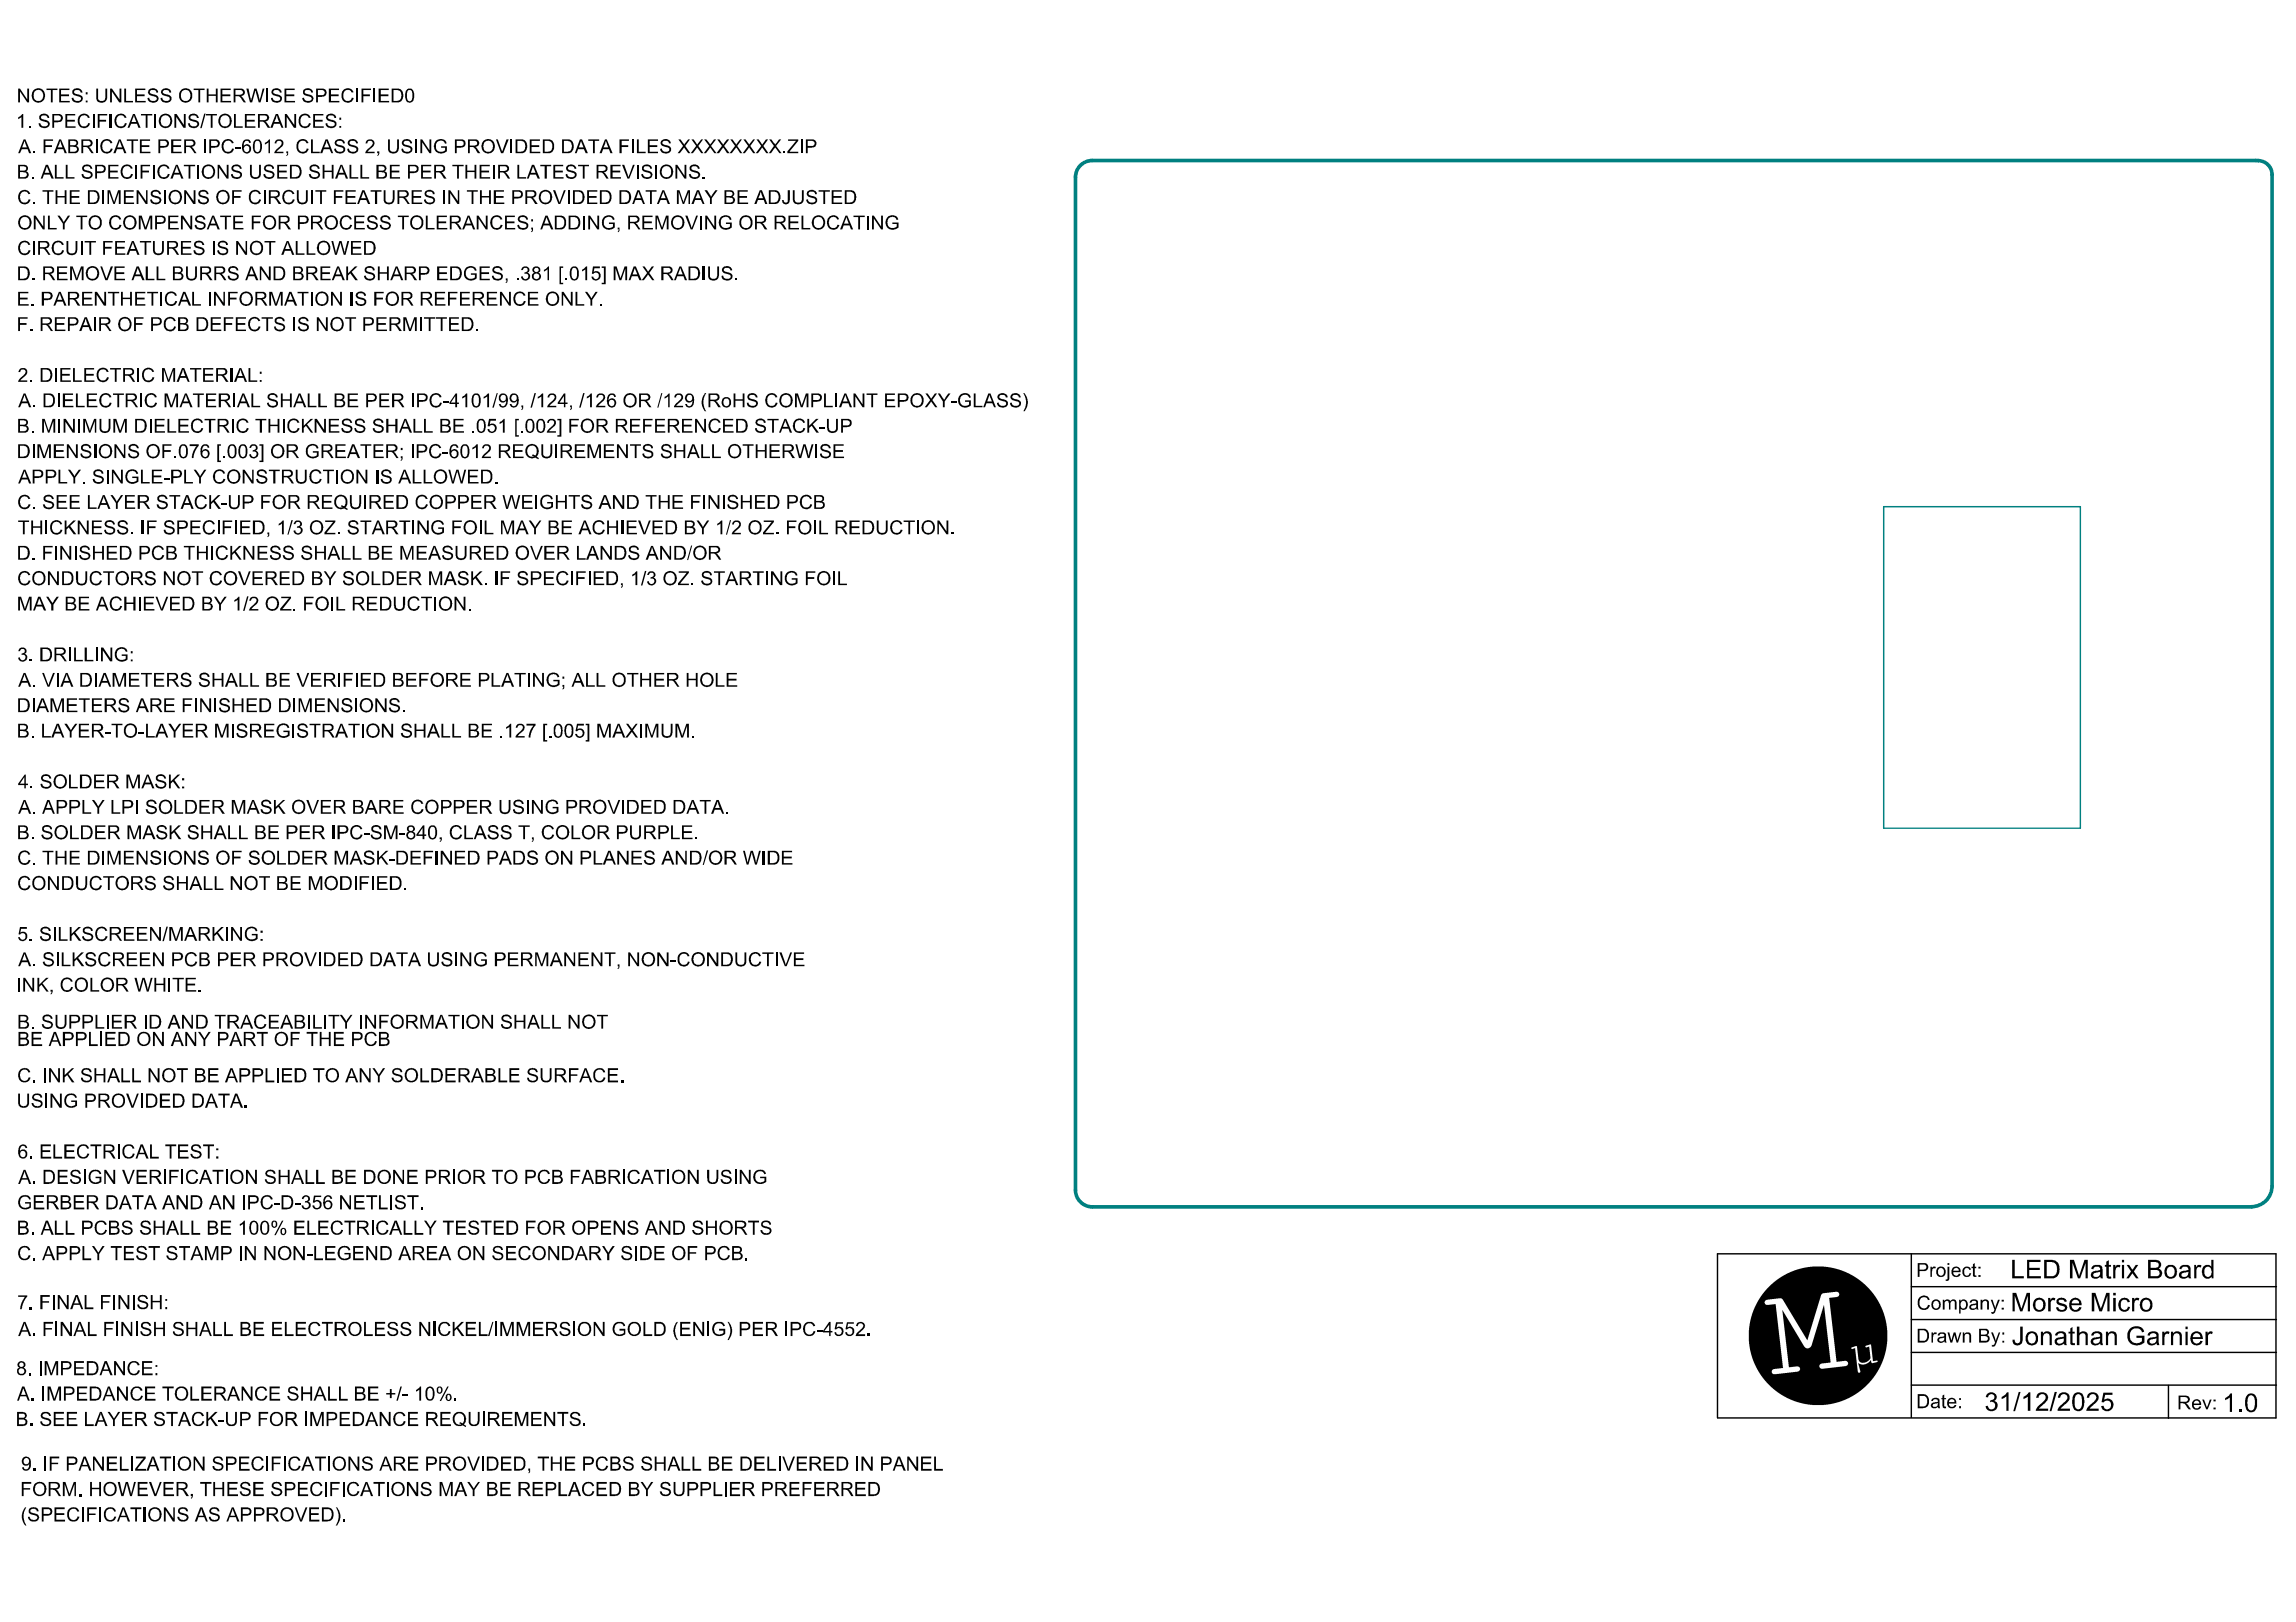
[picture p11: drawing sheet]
<svg xmlns="http://www.w3.org/2000/svg" width="297mm" height="210mm" viewBox="0 0 297 210" stroke-linecap="round" stroke-linejoin="round" font-family="sans-serif">
<path d="M243.7 65.6h25.4v41.6h-25.4z" fill="none" stroke="#008080" stroke-width=".19"/>
<path d="M291.3 156.2a2.69 2.69 0 0 0 2.6-2.7v-130.9a1.86 1.86 0 0 0-2.1-1.8h-150.5a2.18 2.18 0 0 0-2.2 2.1v131.1a2.18 2.18 0 0 0 2.2 2.2h150" fill="none" stroke="#008080" stroke-width=".47"/>
<g fill="#000">
<path d="M2.4 15.2l.2-.1 .3-.3h.1v1.7h-.2v-1.4l-.4 .3zM2.4 11.5h.2l.9 1.4v-1.4h.3v1.7h-.3l-.9-1.4v1.4h-.2zM3.7 16.3h.2v.2h-.2zM4.3 19.6h.2v.2h-.2zM5.1 14.9h.1a.69 .69 0 0 1 .7-.2 .69 .69 0 0 1 .5 .6h-.2a.46 .46 0 0 0-.4-.4 .46 .46 0 0 0-.5 .3 .86 .86 0 0 0 .8 .4 .52 .52 0 0 1 .3 .6 .52 .52 0 0 1-.7 .4 .65 .65 0 0 1-.7-.6l.2-.1a.53 .53 0 0 0 .5 .4 .53 .53 0 0 0 .5-.2 .54 .54 0 0 0-.6-.4 .54 .54 0 0 1-.5-.8zM5.6 18h1.3v.2h-1v.6h.8v.2h-.8v.8h-.3zM6 11.5h1.4v.2h-.6v1.5h-.2v-1.5h-.6zM7.7 11.5h1.3v.2h-1.1v.5h1v.3h-1v.6h1.1v.1h-1.3zM8.5 14.8h1.2v.1h-1v.6h1v.2h-1v.6h1.1v.2h-1.3zM9.4 11.6h.1a.69 .69 0 0 1 .7-.2 .69 .69 0 0 1 .5 .6h-.3a.46 .46 0 0 0-.4-.3 .46 .46 0 0 0-.4 .2 .86 .86 0 0 0 .7 .4 .55 .55 0 0 1 .3 .7 .55 .55 0 0 1-.6 .3 .65 .65 0 0 1-.7-.6l.2-.1a.53 .53 0 0 0 .4 .5 .53 .53 0 0 0 .6-.3l-.1-.3-.5-.1a.49 .49 0 0 1-.5-.2 .49 .49 0 0 1 0-.6zM10.2 15.1v-.1a.78 .78 0 0 1 1.4 .2l-.2 .1a.54 .54 0 0 0-.6-.4 .54 .54 0 0 0-.5 .5v.1a.66 .66 0 0 0 .8 .8l.2-.1 .1-.3 .3 .1a.84 .84 0 0 1-1.1 .5 .84 .84 0 0 1-.5-1zM12 14.8h.2v1.7h-.2z"/>
<path d="M12.4 18h.2v1.8h-.2zM12.5 11.5h.2v1a.47 .47 0 0 0 .5 .6 .47 .47 0 0 0 .4-.6v-1h.3v1.1a.74 .74 0 0 1-.6 .7 .74 .74 0 0 1-.8-.4zM12.6 14.8h1.3v.1h-1v.6h.8v.2h-.8v.8h-.3zM13.3 18.1l.3-.1a.65 .65 0 0 1 .9 .5l-.2 .1a.54 .54 0 0 0-.5-.4 .54 .54 0 0 0-.5 .4l-.1 .2a.66 .66 0 0 0 .7 .8 .41 .41 0 0 0 .4-.4l.3 .1-.1 .1a.77 .77 0 0 1-.8 .5 .77 .77 0 0 1-.7-.7v-.2a.82 .82 0 0 1 .3-.8zM14.2 14.8h.3v1.7h-.3zM14.2 11.5h.3l1 1.4v-1.4h.2v1.7h-.3l-.9-1.4v1.4h-.3zM15 15a.75 .75 0 0 1 .8-.3 .75 .75 0 0 1 .6 .5h-.3a.59 .59 0 0 0-.7-.2 .59 .59 0 0 0-.4 .6v.1a.58 .58 0 0 0 .4 .6 .58 .58 0 0 0 .7-.2l.1-.2 .2 .1a.83 .83 0 0 1-1 .5 .83 .83 0 0 1-.6-1zM16.1 11.5h.2v1.6h.9v.1h-1.1zM16.4 18h1.5v.2h-.6v1.6h-.3v-1.6h-.6zM17.5 11.5h1.3v.2h-1.1v.5h1v.3h-1v.6h1.1v.1h-1.3zM18.1 18h1.3v.2h-1.1v.6h1v.2h-1v.6h1.2v.2h-1.4zM18.2 14.8h1.5v.1h-.6v1.6h-.3v-1.6h-.6z"/>
<path d="M19.2 11.7a.7 .7 0 0 1 .7-.3 .7 .7 0 0 1 .5 .6h-.2a.45 .45 0 0 0-.4-.4 .45 .45 0 0 0-.4 .3l.1 .2 .3 .1a.65 .65 0 0 1 .7 .6 .75 .75 0 0 1-.7 .5 .75 .75 0 0 1-.7-.6l.2-.1a.51 .51 0 0 0 .5 .5 .51 .51 0 0 0 .5-.4 .53 .53 0 0 0-.6-.2v-.1a.48 .48 0 0 1-.4-.2 .48 .48 0 0 1-.1-.5zM20 14.8h.2v1.7h-.2zM20.9 11.7a.7 .7 0 0 1 .7-.3 .7 .7 0 0 1 .5 .6h-.2a.45 .45 0 0 0-.3-.4 .45 .45 0 0 0-.5 .2 .36 .36 0 0 0 .5 .4 .55 .55 0 0 1 .6 .6 .55 .55 0 0 1-.7 .5 .7 .7 0 0 1-.7-.5v-.1l.2-.1a.51 .51 0 0 0 .4 .5 .51 .51 0 0 0 .6-.3 .43 .43 0 0 0-.6-.3v-.1a.52 .52 0 0 1-.5-.7zM22.1 18h1.4v.2h-1.1v.6h1v.2h-1v.6h1.1v.2h-1.4zM22.6 14.8h.2l1 1.4v-1.4h.2v1.7h-.3l-.9-1.4v1.4h-.2zM24.5 14.9a.69 .69 0 0 1 .7-.2 .69 .69 0 0 1 .5 .6h-.2a.46 .46 0 0 0-.4-.4 .46 .46 0 0 0-.5 .3 .86 .86 0 0 0 .8 .4 .55 .55 0 0 1 .3 .7 .55 .55 0 0 1-.7 .3 .65 .65 0 0 1-.7-.6l.2-.1a.53 .53 0 0 0 .5 .5 .53 .53 0 0 0 .5-.3 .53 .53 0 0 0-.5-.4 .52 .52 0 0 1-.5-.3 .52 .52 0 0 1 0-.5zM26.4 14.7h.2l-.5 1.9h-.2zM25.1 11.5h1.4v.2h-.6v1.5h-.2v-1.5h-.6zM26.4 18h.3v1.8h-.3zM26.7 14.8h1.4v.1h-.6v1.6h-.2v-1.6h-.6zM26.7 11.5h.3v.7h.9v-.7h.3v1.7h-.3v-.8h-.9v.8h-.3zM28.9 18.3a.78 .78 0 0 1 1.3 .2h-.2a.59 .59 0 0 0-.7-.3 .59 .59 0 0 0-.4 .7 .58 .58 0 0 0 .4 .7 .58 .58 0 0 0 .7-.4l.3 .1a.83 .83 0 0 1-1 .5 .83 .83 0 0 1-.6-1z"/>
<path d="M28.5 11.5h1.3v.2h-1v.5h1v.3h-1v.6h1.1v.1h-1.4zM30.3 14.8h.2v1.5h.9v.2h-1.1zM30.5 19.1h.6v.2h-.6zM31.7 14.8h1.3v.1h-1.1v.6h1.1v.2h-1.1v.6h1.1v.2h-1.3zM31.9 11.5h.3l.3 1.5 .4-1.5h.3l.4 1.5 .4-1.5h.2l-.5 1.7h-.2l-.5-1.5-.4 1.5h-.3zM34.5 11.5h.2v1.7h-.2zM34.3 18.5l.3-.2 .2-.3h.1v1.8h-.2v-1.4l-.4 .3zM35.2 11.6a.75 .75 0 0 1 1.2 .3v.1h-.2a.45 .45 0 0 0-.4-.4 .45 .45 0 0 0-.5 .3l.1 .2 .4 .1a.57 .57 0 0 1 .5 .2 .57 .57 0 0 1 .1 .7 .81 .81 0 0 1-1.3-.3v-.1l.2-.1a.53 .53 0 0 0 .4 .5 .53 .53 0 0 0 .5-.3 .43 .43 0 0 0-.5-.3v-.1a.49 .49 0 0 1-.5-.2 .49 .49 0 0 1 0-.6zM35.6 18.2a.57 .57 0 0 1 .9 0 .57 .57 0 0 1-.2 .9l-.5 .5h.9v.2h-1.2v-.2l.4-.4a.77 .77 0 0 0 .5-.9 .34 .34 0 0 0-.4-.1 .34 .34 0 0 0-.2 .4h-.3zM37 19.6h.3v.4l-.2 .2-.1-.1 .2-.3h-.2zM36.8 11.5h1.3v.2h-1.1v.5h1.1v.3h-1.1v.6h1.2v.1h-1.4zM36.9 14.8h.2l1 1.4v-1.4h.2v1.7h-.3l-.9-1.4v1.4h-.2z"/>
<path d="M38.5 18.3a.78 .78 0 0 1 1.4 .2l-.2 .1a.53 .53 0 0 0-.9-.3l-.1 .1a.73 .73 0 0 0-.1 .8 .73 .73 0 0 0 .7 .4l.3-.1 .1-.3 .2 .1a.79 .79 0 0 1-.9 .6 .79 .79 0 0 1-.6-.9zM38.7 15.1h.1a.78 .78 0 0 1 .7-.4 .78 .78 0 0 1 .7 .5l-.2 .1a.58 .58 0 0 0-.8-.3 .58 .58 0 0 0-.3 .7 .55 .55 0 0 0 .4 .6 .55 .55 0 0 0 .7-.4l.2 .1a.79 .79 0 0 1-.9 .6 .79 .79 0 0 1-.7-.9zM39.3 11.6a.68 .68 0 0 1 .7-.2 .68 .68 0 0 1 .5 .6h-.2a.46 .46 0 0 0-.4-.4 .46 .46 0 0 0-.5 .2v.1a.85 .85 0 0 0 .7 .4 .54 .54 0 0 1 .4 .6 .54 .54 0 0 1-.6 .4 .72 .72 0 0 1-.8-.6l.2-.1a.51 .51 0 0 0 .5 .5 .51 .51 0 0 0 .5-.4l-.1-.2-.4-.1a.5 .5 0 0 1-.5-.2 .5 .5 0 0 1 0-.6zM40.2 18h.3v1.6h.9v.2h-1.2zM40.5 14.8h1.3v.1h-1v.6h.9v.2h-.9v.6h1.1v.2h-1.4zM42.2 15a.69 .69 0 0 1 .7-.3 .69 .69 0 0 1 .6 .6h-.3a.43 .43 0 0 0-.3-.4 .43 .43 0 0 0-.5 .2v.1a.55 .55 0 0 0 .6 .3 .55 .55 0 0 1 .5 .6 .55 .55 0 0 1-.7 .5 .65 .65 0 0 1-.7-.6l.3-.1a.51 .51 0 0 0 .4 .4 .51 .51 0 0 0 .5-.3l-.1-.2-.4-.1a.52 .52 0 0 1-.6-.7zM42.5 11.5h1.4v.2h-1.1v.5h1v.3h-1v.6h1.1v.1h-1.4zM43.3 18.3a.7 .7 0 0 1 .8-.3 .7 .7 0 0 1 .5 .6h-.2a.45 .45 0 0 0-.4-.4 .45 .45 0 0 0-.5 .3 .69 .69 0 0 0 .7 .3 .52 .52 0 0 1 .5 .6 .52 .52 0 0 1-.6 .5 .68 .68 0 0 1-.9-.6l.3-.1a.51 .51 0 0 0 .4 .4 .51 .51 0 0 0 .5-.2 .43 .43 0 0 0-.5-.4 .53 .53 0 0 1-.6-.7zM44.3 11.7h.1a.78 .78 0 0 1 1.3 .2l-.2 .1a.53 .53 0 0 0-.8-.3l-.1 .1a.73 .73 0 0 0-.2 .8 .73 .73 0 0 0 .7 .5l.3-.2 .1-.3 .2 .1a.79 .79 0 0 1-.9 .6 .79 .79 0 0 1-.6-.9zM45.1 18.2a.69 .69 0 0 1 .7-.2 .69 .69 0 0 1 .5 .6h-.2a.46 .46 0 0 0-.4-.4 .46 .46 0 0 0-.5 .3 .62 .62 0 0 0 .7 .3 .52 .52 0 0 1 .4 .6 .52 .52 0 0 1-.6 .5 .66 .66 0 0 1-.8-.6l.2-.1a.54 .54 0 0 0 .5 .4 .54 .54 0 0 0 .5-.2 .42 .42 0 0 0-.5-.4 .52 .52 0 0 1-.5-.3 .52 .52 0 0 1 0-.5zM46.1 11.5h.2v1.7h-.2zM47.4 18.2a.58 .58 0 0 1 1 0 .58 .58 0 0 1-.3 .9l-.5 .5h.9v.2h-1.3l.2-.4 .4-.3a.61 .61 0 0 0 .3-.8 .38 .38 0 0 0-.6 .3h-.2z"/>
<path d="M46.8 11.5h1.2v.2h-1v.5h.9v.3h-.9v.7h-.2zM48.3 11.5h.3v1.7h-.3zM48.8 19.6h.3l-.1 .5-.2 .1v-.1l.1-.3h-.1zM49 11.5h1.3v.2h-1v.5h.9v.3h-.9v.6h1v.1h-1.3zM50.2 18h.2v1.1a.48 .48 0 0 0 .5 .5 .48 .48 0 0 0 .5-.5v-1.1h.2v1.2a.73 .73 0 0 1-.5 .6 .73 .73 0 0 1-.9-.3zM52.1 18.2a.69 .69 0 0 1 .7-.2 .69 .69 0 0 1 .5 .6h-.2a.46 .46 0 0 0-.4-.4 .46 .46 0 0 0-.5 .3 .62 .62 0 0 0 .7 .3 .52 .52 0 0 1 .4 .6 .52 .52 0 0 1-.6 .5 .66 .66 0 0 1-.8-.6l.2-.1a.54 .54 0 0 0 .5 .4 .54 .54 0 0 0 .5-.2 .42 .42 0 0 0-.5-.4 .52 .52 0 0 1-.5-.3 .52 .52 0 0 1 0-.5zM53.7 18h.3v1.8h-.3zM54.4 18h.2l1 1.4v-1.4h.2v1.8h-.2l-1-1.4v1.4h-.2zM56.3 18.3l.2-.2 .3-.1a.83 .83 0 0 1 1 .5v.1h-.2a.64 .64 0 0 0-.9-.3 .64 .64 0 0 0-.3 .8 .67 .67 0 0 0 .5 .6 .67 .67 0 0 0 .7-.3v-.3h-.5v-.2h.7v.7l-.2 .1a.94 .94 0 0 1-1.2-.1 .94 .94 0 0 1-.1-1.2zM64.2 18h.2l.6 1.6 .5-1.6h.3l-.7 1.8h-.3zM66 18h.3v1.8h-.3zM68.5 18h1.4v.2h-1.1v.6h1v.2h-1v.6h1.1v.2h-1.4z"/>
<path d="M76.1 18h1.4v.2h-.6v1.6h-.2v-1.6h-.6zM80.1 18h1.3v.2h-1v.6h.9v.2h-.9v.8h-.3zM81.7 18h.3v1.8h-.3zM82.4 18h.2v1.6h.9v.2h-1.1zM83.8 18h1.3v.2h-1.1v.6h1v.2h-1v.6h1.1v.2h-1.3zM85.5 18.3a.7 .7 0 0 1 .7-.3 .7 .7 0 0 1 .6 .6h-.3a.46 .46 0 0 0-.4-.4 .46 .46 0 0 0-.4 .3 .69 .69 0 0 0 .7 .3 .52 .52 0 0 1 .4 .6 .52 .52 0 0 1-.5 .5 .68 .68 0 0 1-.9-.6l.2-.1a.5 .5 0 0 0 .4 .5 .5 .5 0 0 0 .6-.3 .43 .43 0 0 0-.5-.4 .53 .53 0 0 1-.6-.7zM87.8 18h.2l.5 .7 .5-.7h.3l-.6 .9 .6 .9h-.3l-.5-.7-.6 .7h-.2l.7-.9zM89.5 18h.2l.5 .7 .5-.7h.3l-.7 .9 .7 .9h-.3l-.5-.7-.6 .7h-.2l.7-.9zM91.1 18h.3l.5 .7 .5-.7h.2l-.6 .9 .7 .9h-.3l-.5-.7-.6 .7h-.2l.7-.9zM92.8 18h.3l.4 .7 .6-.7h.2l-.6 .9 .7 .9h-.3l-.6-.7-.5 .7h-.3l.7-.9zM94.5 18h.3l.4 .7 .6-.7h.2l-.6 .9 .6 .9h-.2l-.6-.7-.5 .7h-.3l.7-.9zM96.2 18h.3l.3 .6a.12 .12 0 0 0 .2 .1 .12 .12 0 0 0 .1-.2l.3-.5h.3l-.6 .9 .6 .9h-.3l-.5-.7-.5 .7h-.3l.7-.9z"/>
<path d="M97.9 18h.2l.5 .7 .5-.7h.3l-.6 .9 .6 .9h-.3l-.5-.7-.5 .7h-.3l.7-.9zM99.5 18h.3l.5 .7 .5-.7h.3l-.7 .9 .7 .9h-.3l-.5-.7-.6 .7h-.2l.6-.9zM101.3 19.6h.3v.2h-.3zM102 18h1.3v.2l-1.2 1.4h1.2v.2h-1.4v-.2l1.1-1.4h-1zM103.6 18h.2v1.8h-.2zM2.5 24.9h.1a.75 .75 0 0 1 .7-.3 .75 .75 0 0 1 .6 .5h-.2a.59 .59 0 0 0-.8-.3 .59 .59 0 0 0-.3 .7v.1a.58 .58 0 0 0 .4 .6 .58 .58 0 0 0 .7-.4h.2a.83 .83 0 0 1-1 .6 .83 .83 0 0 1-.5-1zM2.5 31.4h.1a.75 .75 0 0 1 .7-.3 .75 .75 0 0 1 .6 .6h-.2a.59 .59 0 0 0-.8-.3 .59 .59 0 0 0-.3 .7 .58 .58 0 0 0 .4 .7 .58 .58 0 0 0 .7-.4h.2a.83 .83 0 0 1-1 .6 .83 .83 0 0 1-.5-1.1zM2.4 37.8h1.3v.2h-1.1v.5h1v.3h-1v.6h1.1v.2h-1.3zM4.1 22.9h.2v.2h-.2zM4 39.3h.3v.3h-.3zM4.2 36h.3v.3h-.3zM4.3 26.2h.2v.2h-.2z"/>
<path d="M4.3 31.2h.2v1.8h-.2zM4.4 27.9h.2l1 1.4v-1.4h.2v1.8h-.3l-.9-1.4v1.4h-.2zM6.2 27.9h.2v1.6h.9v.2h-1.1zM5.5 24.6h1.4v.2h-.6v1.6h-.2v-1.6h-.6zM7.1 21.3h.2v1.6h.9v.2h-1.1zM7 31.3h.1a.84 .84 0 0 1 1.2 .4h-.3a.59 .59 0 0 0-.7-.3 .59 .59 0 0 0-.3 .8v.1a.55 .55 0 0 0 .5 .5 .55 .55 0 0 0 .5-.4h.3a.81 .81 0 0 1-1 .6 .81 .81 0 0 1-.6-.9l.1-.5zM7.4 27.9h.3l.5 .8 .6-.8h.3l-.7 1v.8h-.3v-.8zM7.2 24.6h.2v.8h1v-.8h.2v1.8h-.2v-.8h-1v.8h-.2zM7.4 34.5h1.3v.2h-1.1v.5h1v.3h-1v.6h1.1v.2h-1.3zM8.5 21.3h.2v1.6h.9v.2h-1.1zM8.6 31.2h.2v1.1a.48 .48 0 0 0 .5 .5 .48 .48 0 0 0 .5-.6v-1h.2v1.2a.74 .74 0 0 1-.6 .6 .74 .74 0 0 1-.8-.4zM9 24.6h1.3v.2h-1v.6h.9v.2h-.9v.6h1v.2h-1.3z"/>
<path d="M10.4 31.2h.3v1.8h-.3zM9.1 34.5h.3l.5 1.5 .6-1.5h.3v1.8h-.2v-1.5l-.6 1.5h-.2l-.5-1.6v1.6h-.2zM10.7 21.5h.1a.69 .69 0 0 1 .7-.2 .69 .69 0 0 1 .4 .5h-.2a.46 .46 0 0 0-.4-.3 .46 .46 0 0 0-.4 .3 .86 .86 0 0 0 .7 .3 .55 .55 0 0 1 .3 .7 .55 .55 0 0 1-.7 .4 .65 .65 0 0 1-.7-.7h.3a.53 .53 0 0 0 .4 .4 .53 .53 0 0 0 .6-.3 .53 .53 0 0 0-.6-.3 .52 .52 0 0 1-.5-.3 .52 .52 0 0 1 0-.5zM9.9 27.9h1.4v.2h-.6v1.6h-.3v-1.6h-.5zM10.6 37.8h1.3v.2h-1v.5h.9v.3h-.9v.6h1.1v.2h-1.4zM11 31.2h1.4v.2h-.6v1.6h-.2v-1.6h-.6zM13.3 24.6h.2v1.8h-.2zM12.3 37.8h.3l.9 1.4v-1.4h.2v1.8h-.3l-.9-1.5v1.5h-.2zM13 34.5h.2l.6 1.6 .5-1.6h.3l-.7 1.8h-.3zM13.3 31.2h1.3v.2h-1v.5h.8v.3h-.8v.8h-.3zM14.4 28h.1a.84 .84 0 0 1 1.2 .4h-.2a.59 .59 0 0 0-.8-.3 .59 .59 0 0 0-.3 .8v.1a.55 .55 0 0 0 .5 .5 .55 .55 0 0 0 .6-.4h.2a.81 .81 0 0 1-.9 .6 .81 .81 0 0 1-.7-.8l.1-.6zM14 21.3h1.3v.2h-1.1v.6h1v.2h-1v.6h1.1v.2h-1.3z"/>
<path d="M14 37.8h1.4v.2h-.6v1.6h-.2v-1.6h-.6zM13.9 24.6h.3l.6 1.6 .5-1.6h.3v1.8h-.2v-1.5l-.5 1.5h-.2l-.6-1.5v1.5h-.2zM14.8 34.5h1.3v.2h-1.1v.5h1.1v.3h-1.1v.6h1.2v.2h-1.4zM14.9 31.2h1.3v.2h-1.1v.5h1v.3h-1v.6h1.1v.2h-1.3zM15.8 21.6a.78 .78 0 0 1 1.4 .2h-.3a.59 .59 0 0 0-.7-.3 .59 .59 0 0 0-.4 .7 .61 .61 0 0 0 .3 .6 .61 .61 0 0 0 .7 0l.2-.3h.2a.83 .83 0 0 1-1 .6 .83 .83 0 0 1-.6-1zM15.7 37.8h.2v.7h.9v-.7h.3v1.8h-.3v-.9h-.9v.9h-.2zM16 24.6h1.3v.2h-1v.6h1v.2h-1v.6h1v.2h-1.3zM17.5 21.3h.3v1.8h-.3zM17.5 37.8h1.3v.2h-1.1v.5h1v.3h-1v.6h1.1v.2h-1.3zM17.7 24.6h.2l1 1.4v-1.4h.2v1.8h-.3l-.9-1.4v1.4h-.2zM18.8 34.5h.3v1.6h.9v.2h-1.2zM18.2 21.3h1.2v.2h-1v.6h.9v.2h-.9v.8h-.2z"/>
<path d="M18.1 31.2h1.5v.2h-.7v1.6h-.2v-1.6h-.6zM18 27.9h.3l.5 1.6 .6-1.6h.3v1.8h-.2v-1.5l-.6 1.5h-.2l-.5-1.6v1.6h-.2zM19.8 21.3h.2v1.8h-.2zM19.6 24.8a.69 .69 0 0 1 .8-.2 .69 .69 0 0 1 .4 .5h-.2a.46 .46 0 0 0-.4-.3 .46 .46 0 0 0-.5 .2v.1a.86 .86 0 0 0 .8 .3 .55 .55 0 0 1 .3 .7 .55 .55 0 0 1-.7 .3 .65 .65 0 0 1-.7-.6h.2a.53 .53 0 0 0 .5 .4 .53 .53 0 0 0 .5-.3 .54 .54 0 0 0-.5-.3 .54 .54 0 0 1-.5-.8zM19 37.8h1.4v.2h-.6v1.6h-.2v-1.6h-.6zM20.3 34.5h.2v1.6h.9v.2h-1.1zM20.7 37.8h.3v1.8h-.3zM19.8 31.2h.2v1a.48 .48 0 0 0 .4 .6 .48 .48 0 0 0 .6-.4v-1.2h.2v1a.71 .71 0 0 1-.7 .8 .71 .71 0 0 1-.7-.8zM20.6 21.5l.4-.2a.71 .71 0 0 1 1 .5h-.3a.6 .6 0 0 0-.8-.2 .6 .6 0 0 0-.3 .8 .55 .55 0 0 0 .5 .5 .55 .55 0 0 0 .6-.4h.3l-.1 .1a.78 .78 0 0 1-.8 .6 .78 .78 0 0 1-.7-.7v-.7zM21.2 24.6h.3v1.8h-.3zM21.4 38.1l.1-.1a.8 .8 0 0 1 1.4 .2l-.2 .1a.53 .53 0 0 0-.9-.3l-.1 .1a.73 .73 0 0 0-.1 .8 .73 .73 0 0 0 .7 .5l.2-.1 .2-.4 .2 .1a.83 .83 0 0 1-1.1 .5 .83 .83 0 0 1-.5-1zM21.8 27.9h1.3v.2h-1.1v.6h1v.2h-1v.6h1.1v.2h-1.3z"/>
<path d="M23.4 31.2h1.3v.2h-1.1v.5h1.1v.3h-1.1v.6h1.2v.2h-1.4zM23.4 27.9h.3l.9 1.4v-1.4h.3v1.8h-.3l-1-1.4v1.4h-.2zM24.9 37.8h.2v1.6h.9v.2h-1.1zM23.8 21.3h1.4v.2h-.6v1.6h-.2v-1.6h-.6zM23.8 24.6h.3l1 1.4v-1.4h.2v1.8h-.3l-.9-1.4v1.4h-.3zM24.1 34.5h.2v1a.48 .48 0 0 0 .5 .6 .48 .48 0 0 0 .4-.6v-1h.3v1a.73 .73 0 0 1-.5 .8 .73 .73 0 0 1-.8-.3l-.1-.3zM25.5 21.3h.3v1.8h-.3zM25.1 31.4l.1-.1a.69 .69 0 0 1 .7-.1 .69 .69 0 0 1 .5 .5h-.2a.46 .46 0 0 0-.4-.3 .46 .46 0 0 0-.5 .2v.1a.86 .86 0 0 0 .8 .3 .55 .55 0 0 1 .3 .7 .55 .55 0 0 1-.7 .3 .65 .65 0 0 1-.7-.6h.2a.53 .53 0 0 0 .5 .4 .53 .53 0 0 0 .5-.3l-.1-.2-.4-.2a.54 .54 0 0 1-.6-.7zM25.3 28a.72 .72 0 0 1 1.3 .4h-.3a.45 .45 0 0 0-.4-.3 .45 .45 0 0 0-.4 .3v.1l.4 .2a.57 .57 0 0 1 .6 .2 .57 .57 0 0 1 0 .6 .81 .81 0 0 1-1.3-.2v-.2h.2a.53 .53 0 0 0 .4 .4 .53 .53 0 0 0 .6-.2v-.1a.43 .43 0 0 0-.5-.3l-.1-.1a.52 .52 0 0 1-.5-.2 .52 .52 0 0 1 0-.6zM25.7 24.8h.1a.69 .69 0 0 1 .7-.2 .69 .69 0 0 1 .5 .5h-.3a.46 .46 0 0 0-.3-.3 .46 .46 0 0 0-.5 .2v.1a.86 .86 0 0 0 .8 .3 .55 .55 0 0 1 .3 .7 .55 .55 0 0 1-.7 .3 .65 .65 0 0 1-.7-.6h.2a.53 .53 0 0 0 .5 .4 .53 .53 0 0 0 .5-.3l-.1-.2-.5-.1a.54 .54 0 0 1-.5-.8zM27 37.8h.3v1.8h-.3zM27.5 31.2h.3v1.8h-.3z"/>
<path d="M28.3 31.4a.7 .7 0 0 1 .7-.2 .7 .7 0 0 1 .5 .5h-.3a.45 .45 0 0 0-.4-.3 .45 .45 0 0 0-.4 .2 .55 .55 0 0 0 .6 .3 .55 .55 0 0 1 .5 .7 .55 .55 0 0 1-.7 .4 .64 .64 0 0 1-.7-.6h.2a.51 .51 0 0 0 .5 .4 .51 .51 0 0 0 .5-.3 .53 .53 0 0 0-.5-.3v-.1a.52 .52 0 0 1-.5-.7zM27.7 37.8h.2l1 1.4v-1.4h.2v1.8h-.2l-1-1.5v1.5h-.2zM28.2 21.3h.2l.9 1.4v-1.4h.3v1.8h-.3l-1-1.4v1.4h-.1zM28.5 27.9h1.4v.2h-.6v1.6h-.2v-1.6h-.6zM29.6 34.6h.1a.69 .69 0 0 1 1.1 .4h-.2a.46 .46 0 0 0-.4-.3 .46 .46 0 0 0-.4 .2 .86 .86 0 0 0 .7 .4 .55 .55 0 0 1 .3 .7 .55 .55 0 0 1-.7 .3 .57 .57 0 0 1-.6-.6h.2a.54 .54 0 0 0 .4 .4 .54 .54 0 0 0 .5-.3 .42 .42 0 0 0-.5-.3v-.1a.52 .52 0 0 1-.5-.2 .52 .52 0 0 1 0-.6zM30 21.5a.72 .72 0 0 1 1.3 .3h-.3a.45 .45 0 0 0-.4-.3 .45 .45 0 0 0-.4 .3v.1l.4 .2a.57 .57 0 0 1 .6 .2 .57 .57 0 0 1 0 .6 .81 .81 0 0 1-1.3-.2v-.2h.2a.53 .53 0 0 0 .4 .5 .53 .53 0 0 0 .6-.3v-.1a.43 .43 0 0 0-.5-.3h-.1a.52 .52 0 0 1-.5-.3 .52 .52 0 0 1 0-.5zM29.5 37.8h1.2v.2h-.9v.5h.8v.3h-.8v.8h-.3zM30 24.6h1.3v.2h-1v.6h.8v.2h-.8v.8h-.3zM30.2 27.9h1.2v.2h-1v.6h1v.2h-1v.6h1.1v.2h-1.3zM30.6 31.2h.2l1 1.4v-1.4h.2v1.8h-.3l-.9-1.4v1.4h-.2zM32.3 24.9a.78 .78 0 0 1 .8-.3 .78 .78 0 0 1 .7 .5h-.3a.53 .53 0 0 0-.8-.2l-.1 .1a.73 .73 0 0 0-.1 .8 .73 .73 0 0 0 .6 .4l.3-.1 .1-.3h.3a.79 .79 0 0 1-.9 .6 .79 .79 0 0 1-.7-.8zM32.3 21.3h.3v1.1a.48 .48 0 0 0 .4 .5 .48 .48 0 0 0 .5-.4v-1.2h.3v1.1a.71 .71 0 0 1-.8 .8 .71 .71 0 0 1-.7-.8z"/>
<path d="M32.6 27.9h1.2v.2h-1v.6h.9v.2h-.9v.8h-.2zM34.1 24.6h.3v1.8h-.3zM34.2 21.5a.7 .7 0 0 1 .7-.2 .7 .7 0 0 1 .5 .5h-.2a.45 .45 0 0 0-.4-.3 .45 .45 0 0 0-.4 .3l.1 .2 .3 .1a.65 .65 0 0 1 .7 .5 .75 .75 0 0 1-.7 .6 .75 .75 0 0 1-.7-.7h.2a.51 .51 0 0 0 .5 .4 .51 .51 0 0 0 .5-.3l-.1-.2-.5-.1a.48 .48 0 0 1-.4-.2 .48 .48 0 0 1-.1-.5zM33.6 34.5h.2l1 1.4v-1.4h.2v1.8h-.2l-1-1.4v1.4h-.2zM34.2 31.2h1.4v.2h-.5v1.6h-.3v-1.6h-.6zM34.8 37.8h.4l.5 1.5 .5-1.5h.4v1.8h-.3v-1.6l-.5 1.6h-.2l-.5-1.6v1.6h-.3zM35.9 21.3h1.2v.2h-1v.6h1v.2h-1v.6h1.1v.2h-1.3zM36.7 24.9h.1a.78 .78 0 0 1 1.3 .2h-.3a.59 .59 0 0 0-.7-.3 .59 .59 0 0 0-.3 .7 .61 .61 0 0 0 .3 .6 .61 .61 0 0 0 .6 0l.2-.3h.2a.83 .83 0 0 1-1 .6 .83 .83 0 0 1-.6-1zM38.3 31.2h.2v1.6h.9v.2h-1.1zM38.4 24.6h.2v1.1a.48 .48 0 0 0 .4 .5 .48 .48 0 0 0 .6-.4v-1.2h.2v1a.71 .71 0 0 1-.7 .8 .71 .71 0 0 1-.7-.8zM39.7 31.2h.2v1.6h.9v.2h-1.1zM38.5 37.8h1.4v.2h-.6v1.6h-.2v-1.6h-.6z"/>
<path d="M40.2 37.8h.2v1.8h-.2zM40.3 24.6h.2v1.8h-.2zM40.1 21.5h.1a.69 .69 0 0 1 .7-.2 .69 .69 0 0 1 .5 .5h-.3a.45 .45 0 0 0-.4-.3 .45 .45 0 0 0-.4 .3v.1l.5 .2a.55 .55 0 0 1 .6 .6 .55 .55 0 0 1-.7 .5 .72 .72 0 0 1-.7-.7h.2a.51 .51 0 0 0 .4 .4 .51 .51 0 0 0 .6-.3 .53 .53 0 0 0-.6-.3 .54 .54 0 0 1-.5-.8zM40.8 24.6h1.4v.2h-.6v1.6h-.2v-1.6h-.6zM41.5 34.5h1.2v.2h-1v.5h1v.3h-1v.6h1.1v.2h-1.3zM41.7 21.3h.3v.8h.9v-.8h.3v1.8h-.3v-.8h-.9v.8h-.3zM42.8 37.8h.3l.9 1.4v-1.4h.2v1.8h-.2l-.9-1.5v1.5h-.3zM43.2 24.6h1.2v.2h-1v.6h.9v.2h-.9v.8h-.2zM42.9 31.2h.2l.4 1.5 .4-1.5h.3l.4 1.5 .3-1.5h.3l-.5 1.8h-.2l-.5-1.6-.4 1.6h-.3zM44.2 28.1l.4-.2a.65 .65 0 0 1 .9 .5h-.2a.58 .58 0 0 0-.7-.3 .58 .58 0 0 0-.4 .6 .67 .67 0 0 0 .6 .8 .49 .49 0 0 0 .5-.4h.2v.1a.8 .8 0 0 1-.9 .5 .8 .8 0 0 1-.6-.7v-.6zM45.2 21.3h.3v1.6h.8v.2h-1.1zM44.8 34.5h.2v.9l.9-.9h.4l-.8 .7 .8 1.1h-.3l-.7-.9-.3 .3v.6h-.2z"/>
<path d="M45.4 37.8h.2v1.8h-.2zM44.7 24.6h1.3v.2h-1.1v.6h1.1v.2h-1.1v.6h1.2v.2h-1.4zM45.4 31.2h1.3v.2h-1.1v.5h1.1v.3h-1.1v.6h1.2v.2h-1.4zM46.1 38a.7 .7 0 0 1 .7-.3 .7 .7 0 0 1 .5 .6h-.2a.44 .44 0 0 0-.7-.3 .26 .26 0 0 0-.1 .3 .26 .26 0 0 0 .3 .2h.2a.55 .55 0 0 1 .6 .6 .55 .55 0 0 1-.7 .5 .65 .65 0 0 1-.7-.6l.2-.1a.51 .51 0 0 0 .4 .5 .51 .51 0 0 0 .5-.3 .42 .42 0 0 0-.5-.3v-.1a.52 .52 0 0 1-.5-.7zM46.6 21.3h.3v1.6h.9v.2h-1.2zM45.8 27.9h1.3v.2h-1v.6h1v.2h-1v.6h1.1v.2h-1.4zM47.2 34.7a.7 .7 0 0 1 .8-.2 .7 .7 0 0 1 .5 .5h-.3a.45 .45 0 0 0-.4-.4 .45 .45 0 0 0-.4 .3 .86 .86 0 0 0 .7 .4 .54 .54 0 0 1 .4 .6 .54 .54 0 0 1-.6 .4h-.1a.64 .64 0 0 1-.7-.6h.2a.51 .51 0 0 0 .5 .4 .51 .51 0 0 0 .5-.4l-.1-.1-.4-.2a.48 .48 0 0 1-.5-.2 .48 .48 0 0 1-.1-.5zM47.6 28.1l.1-.1a.69 .69 0 0 1 .7-.1 .69 .69 0 0 1 .4 .5h-.2a.46 .46 0 0 0-.4-.3 .46 .46 0 0 0-.4 .2v.1a.86 .86 0 0 0 .7 .3 .55 .55 0 0 1 .3 .7 .55 .55 0 0 1-.7 .3 .65 .65 0 0 1-.7-.6h.3a.53 .53 0 0 0 .4 .4 .53 .53 0 0 0 .6-.3l-.1-.2-.5-.2a.54 .54 0 0 1-.5-.7zM47.9 24.6h1.5v.2h-.6v1.6h-.3v-1.6h-.6zM48.4 37.8h1.2v.2h-.9v.5h.8v.3h-.8v.8h-.3zM49.3 28.1a.69 .69 0 0 1 .7-.2 .69 .69 0 0 1 .5 .5h-.2a.45 .45 0 0 0-.4-.3 .45 .45 0 0 0-.4 .2v.3l.5 .1a.56 .56 0 0 1 .5 .6 .56 .56 0 0 1-.7 .4 .63 .63 0 0 1-.7-.6h.3a.51 .51 0 0 0 .4 .4 .51 .51 0 0 0 .5-.3l-.1-.2-.3-.1a.57 .57 0 0 1-.6-.8zM48.9 34.5h.2v.7h1v-.7h.2v1.8h-.2v-.9h-1v.9h-.2z"/>
<path d="M49.6 24.6h.3v1.1a.48 .48 0 0 0 .5 .5 .48 .48 0 0 0 .4-.6v-1h.2v1.1a.73 .73 0 0 1-.5 .7 .73 .73 0 0 1-.8-.3zM50.4 21.3h1.3v.2h-1v.6h1v.2h-1v.6h1.1v.2h-1.4zM51.5 27.9h1.4v.2h-.6v1.6h-.3v-1.6h-.5zM53.3 24.6h1.3v.2h-1.1v.6h1v.2h-1v.6h1.1v.2h-1.3zM55.1 27.9h.2v1.6h.9v.2h-1.1zM55 24.8a.7 .7 0 0 1 .7-.2 .7 .7 0 0 1 .5 .5h-.2a.45 .45 0 0 0-.4-.3 .45 .45 0 0 0-.5 .2l.2 .3 .3 .1a.65 .65 0 0 1 .7 .5 .75 .75 0 0 1-.8 .5 .75 .75 0 0 1-.6-.6h.2a.51 .51 0 0 0 .4 .4 .51 .51 0 0 0 .6-.3l-.2-.2-.4-.1a.52 .52 0 0 1-.5-.8zM54.5 21.3h1.3v.2h-1.1v.6h1v.2h-1v.6h1.1v.2h-1.3zM57.3 24.6h.3v1.8h-.3zM56.3 37.8h1.3v.2h-1.1v.5h1v.3h-1v.6h1.1v.2h-1.3zM56.5 27.9h1.3v.2h-1.1v.6h1v.2h-1v.6h1.2v.2h-1.4zM56.5 34.5h1.4v.2h-1.1v.5h1v.3h-1v.6h1.1v.2h-1.4zM58 37.8h1.2v.2h-1v.5h.8v.3h-.8v.8h-.2z"/>
<path d="M58 24.6h.2l1 1.4v-1.4h.2v1.8h-.2l-1-1.4v1.4h-.2zM58.5 21.3h1.5v.2h-.6v1.6h-.3v-1.6h-.6zM59.5 37.8h1.3v.2h-1.1v.5h1v.3h-1v.6h1.1v.2h-1.3zM60.2 34.7l.5-.2a.81 .81 0 0 1 1 .5h-.3a.63 .63 0 0 0-.8-.3 .63 .63 0 0 0-.3 .8 .67 .67 0 0 0 .4 .6 .67 .67 0 0 0 .7-.2v-.3h-.5v-.2h.8l-.1 .6a.95 .95 0 0 1-1.3 .1 .95 .95 0 0 1-.1-1.3zM60.2 21.3h.3v.8h.9v-.8h.2v1.8h-.2v-.8h-.9v.8h-.3zM60.4 24.6h1.4v.2h-.6v1.6h-.2v-1.6h-.6zM61.7 27.9h.2l.9 1.4v-1.4h.3v1.8h-.3l-.9-1.4v1.4h-.2zM62 21.3h1.4v.2h-1.1v.6h1v.2h-1v.6h1.1v.2h-1.4zM62 34.5h1.4v.2h-1.1v.5h1v.3h-1v.6h1.1v.2h-1.4zM62.1 24.6h.2v.8h1v-.8h.2v1.8h-.2v-.8h-1v.8h-.2zM63.7 21.3h.3v1.8h-.3zM63.7 28h.1a.84 .84 0 0 1 1.2 .4h-.2a.58 .58 0 0 0-.8-.3 .58 .58 0 0 0-.3 .7v.2a.55 .55 0 0 0 .5 .5 .55 .55 0 0 0 .6-.4h.2a.81 .81 0 0 1-.9 .6 .81 .81 0 0 1-.7-.8l.1-.6z"/>
<path d="M63 37.8h1.3v.2h-1.1v.5h1v.3h-1v.6h1.2v.2h-1.4zM63.8 34.6a.7 .7 0 0 1 1.2 .4h-.2a.46 .46 0 0 0-.4-.3 .46 .46 0 0 0-.5 .2 .69 .69 0 0 0 .7 .4 .52 .52 0 0 1 .5 .6 .52 .52 0 0 1-.6 .4 .68 .68 0 0 1-.9-.6h.2a.54 .54 0 0 0 .5 .4 .54 .54 0 0 0 .5-.3 .43 .43 0 0 0-.5-.3v-.1a.5 .5 0 0 1-.5-.2 .5 .5 0 0 1 0-.6zM63.9 24.6h1.3v.2h-1v.6h1v.2h-1v.6h1v.2h-1.3zM65.4 36h.3v.4l-.2 .2-.1-.1h.1zM64.7 37.8h.2l1 1.4v-1.4h.2v1.8h-.2l-1-1.5v1.5h-.2zM65.3 27.9h1.3v.2h-1v.6h1v.2h-1v.6h1.1v.2h-1.4zM66.8 36h.3v.3h-.3zM66.9 21.3h.3v1.6h.9v.2h-1.2zM66.6 38h.1a.75 .75 0 0 1 .7-.3 .75 .75 0 0 1 .6 .5h-.3a.59 .59 0 0 0-.7-.2 .59 .59 0 0 0-.3 .7 .58 .58 0 0 0 .4 .7 .58 .58 0 0 0 .7-.5l.2 .1a.83 .83 0 0 1-1 .5 .83 .83 0 0 1-.6-1zM67.1 28a.75 .75 0 0 1 1.2 .3v.1h-.2a.45 .45 0 0 0-.4-.3 .45 .45 0 0 0-.5 .3l.1 .1 .3 .2a.57 .57 0 0 1 .6 .2 .57 .57 0 0 1 .1 .6 .81 .81 0 0 1-1.4-.2v-.2h.2a.53 .53 0 0 0 .5 .4 .53 .53 0 0 0 .5-.2v-.1a.43 .43 0 0 0-.5-.3l-.1-.1a.49 .49 0 0 1-.5-.2 .49 .49 0 0 1 .1-.6zM67.5 34.6h.1a.48 .48 0 0 1 .7 0 .48 .48 0 0 1 0 .7 .55 .55 0 0 1 .2 .7 .55 .55 0 0 1-.7 .3 .49 .49 0 0 1-.4-.5l.2-.1a.37 .37 0 0 0 .5 .4 .37 .37 0 0 0 .3-.5 .37 .37 0 0 0-.6-.2l.1-.2a.31 .31 0 0 0 .4-.2 .31 .31 0 0 0-.3-.4 .31 .31 0 0 0-.4 .3h-.2zM68.3 37.8h1.3v.2h-1.1v.5h1.1v.3h-1.1v.6h1.2v.2h-1.4z"/>
<path d="M70.4 34.9l.2-.1 .3-.3h.1v1.8h-.2v-1.4l-.4 .2zM69.9 21.3h1.4v.2h-.6v1.6h-.2v-1.6h-.6zM71.5 24.6h.3l.6 1.6 .6-1.6h.2l-.7 1.8h-.3zM71.6 21.3h1.3v.2h-1.1v.6h1v.2h-1v.6h1.1v.2h-1.3zM72.4 34.5h.5v.2h-.3v1.9h.3v.2h-.5zM73.1 36h.3v.3h-.3zM73.5 24.6h.2v1.8h-.2zM73.3 21.5h.1a.69 .69 0 0 1 .7-.2 .69 .69 0 0 1 .5 .5h-.3a.46 .46 0 0 0-.4-.3 .46 .46 0 0 0-.4 .3 .62 .62 0 0 0 .6 .3 .52 .52 0 0 1 .5 .6 .52 .52 0 0 1-.6 .5 .66 .66 0 0 1-.8-.7h.2a.54 .54 0 0 0 .4 .4 .54 .54 0 0 0 .6-.2 .42 .42 0 0 0-.6-.4 .52 .52 0 0 1-.5-.3 .52 .52 0 0 1 0-.5zM72.7 37.8h.2l.9 1.4v-1.4h.3v1.8h-.3l-.9-1.5v1.5h-.2zM74.5 37.8h.2v1.6h.9v.2h-1.1zM75.4 27.9h.3v1.8h-.3zM75.3 34.9l.5-.4h.2v1.8h-.3v-1.4l-.4 .2z"/>
<path d="M74.8 21.3h1.4v.2h-.6v1.6h-.2v-1.6h-.6zM75.7 37.8h.3l.5 .8 .5-.8h.3l-.7 1v.8h-.2v-.8zM76 24.6h1.3v.2h-1.1v.6h1v.2h-1v.6h1.1v.2h-1.3zM76.1 27.9h.2l1 1.4v-1.4h.2v1.8h-.2l-1-1.4v1.4h-.2zM76.7 34.5h.9v.2h-.7v.5a.58 .58 0 0 1 .8 .3 .58 .58 0 0 1-.5 .8 .52 .52 0 0 1-.7-.5h.3a.38 .38 0 0 0 .5 .3 .38 .38 0 0 0 .2-.5 .39 .39 0 0 0-.4-.3 .39 .39 0 0 0-.3 .2l-.2-.1zM77.6 39.3h.2v.3h-.2zM77.8 34.5h.6v2.3h-.6v-.2h.3v-1.9h-.3zM78.1 28.1l.2-.1a.84 .84 0 0 1 1.2 .3v.1h-.2a.64 .64 0 0 0-.8-.3 .64 .64 0 0 0-.4 .8 .67 .67 0 0 0 .5 .6 .67 .67 0 0 0 .7-.2v-.3h-.5v-.2h.7v.7l-.4 .2a.93 .93 0 0 1-1.1-.4 .93 .93 0 0 1 .1-1.1zM79.9 29.5h.2v.4l-.1 .2-.1-.1 .2-.3h-.2zM79 21.3h1.3v.2h-1v.6h.9v.2h-.9v.6h1v.2h-1.3zM79.4 34.5h.4l.5 1.5 .5-1.5h.3v1.8h-.2v-1.5l-.5 1.5h-.3l-.5-1.6v1.6h-.2zM80.5 21.3h.3l.5 1.6 .6-1.6h.2l-.7 1.8h-.2z"/>
<path d="M82.4 21.3h.2v1.8h-.2zM83.1 21.5h.1a.68 .68 0 0 1 .7-.2 .68 .68 0 0 1 .4 .5h-.2a.46 .46 0 0 0-.3-.3 .46 .46 0 0 0-.5 .2l-.1 .1a.85 .85 0 0 0 .8 .3 .54 .54 0 0 1 .4 .7 .54 .54 0 0 1-.7 .4 .72 .72 0 0 1-.7-.7h.2a.51 .51 0 0 0 .5 .4 .51 .51 0 0 0 .5-.3l-.2-.2-.4-.1a.5 .5 0 0 1-.5-.2 .5 .5 0 0 1 0-.6zM83.1 34.5h.3l.4 .6 .5-.6h.3l-.6 .8 .7 1h-.3l-.6-.8-.5 .8h-.3l.7-1zM83.1 27.9h1.3v.2h-1.1v.6h1v.2h-1v.6h1.2v.2h-1.4zM83.5 24.6h1.4v.2h-.6v1.6h-.2v-1.6h-.6zM84.8 21.3h.2v1.8h-.2zM84.8 27.9h.3l.5 1.6 .6-1.6h.3v1.8h-.2v-1.5l-.6 1.5h-.1l-.6-1.6v1.6h-.2zM87.4 21.3h.2l1 1.4v-1.4h.2v1.8h-.2l-1-1.4v1.4h-.2zM87.6 24.6h.3l.5 1.6 .6-1.6h.3v1.8h-.2v-1.5l-.6 1.5h-.2l-.5-1.5v1.5h-.2zM88.7 27.9h.2l.6 1.6 .6-1.6h.2l-.7 1.8h-.2zM89.3 21.5h.1a.69 .69 0 0 1 .7-.2 .69 .69 0 0 1 .4 .5h-.2a.45 .45 0 0 0-.4-.3 .45 .45 0 0 0-.4 .3v.1l.4 .2a.53 .53 0 0 1 .6 .3 .53 .53 0 0 1-.1 .6 .82 .82 0 0 1-1.3-.4l.3-.1a.51 .51 0 0 0 .4 .4 .51 .51 0 0 0 .5-.3 .53 .53 0 0 0-.5-.3 .54 .54 0 0 1-.5-.8zM90.6 27.9h.2v1.8h-.2z"/>
<path d="M90.9 22.9h.3v.2h-.3zM90.9 34.5h.3v1.8h-.3zM91.1 24.6h.4l.5 .9 .6-.9h.2l-.7 1v.8h-.2v-.8zM91.2 27.9h.3l.9 1.4v-1.4h.2v1.8h-.2l-.9-1.4v1.4h-.3zM91.6 34.5h.3v1.1a.48 .48 0 0 0 .4 .5 .48 .48 0 0 0 .5-.6v-1h.2v1.1a.71 .71 0 0 1-.7 .7 .71 .71 0 0 1-.7-.6zM93.2 28.1l.2-.1 .4-.1a.72 .72 0 0 1 .8 .5l-.2 .1a.63 .63 0 0 0-.8-.4 .63 .63 0 0 0-.3 .8 .66 .66 0 0 0 1 .5l.1-.1v-.3h-.5v-.2h.8v.7h-.2a.94 .94 0 0 1-1.3 0 .94 .94 0 0 1 0-1.3zM93.5 34.6a.69 .69 0 0 1 .7-.2 .69 .69 0 0 1 .5 .6h-.2a.45 .45 0 0 0-.4-.3 .45 .45 0 0 0-.5 .2l.1 .2 .4 .1a.58 .58 0 0 1 .7 .7 .78 .78 0 0 1-.8 .4 .78 .78 0 0 1-.6-.5v-.1h.1a.54 .54 0 0 0 .5 .4 .54 .54 0 0 0 .5-.3 .42 .42 0 0 0-.5-.3v-.1a.52 .52 0 0 1-.5-.2 .52 .52 0 0 1 0-.6zM95.1 36h.3v.3h-.3zM95.4 24.6h1.3v.2h-1v.6h.9v.2h-.9v.6h1.1v.2h-1.4zM101.9 24.6h.3v1.2a.52 .52 0 0 1-.4 .6 .52 .52 0 0 1-.6-.3v-.2h.2a.27 .27 0 0 0 .3 .3 .27 .27 0 0 0 .2-.4zM102 27.9h1.3v.2h-1.1v.6h1.1v.2h-1.1v.6h1.2v.2h-1.4zM103.7 27.9h.2v1.6h.9v.2h-1.1z"/>
<path d="M102.6 24.6h.2v1a.48 .48 0 0 0 .4 .6 .48 .48 0 0 0 .5-.4v-1.2h.3v1a.71 .71 0 0 1-.7 .8 .71 .71 0 0 1-.7-.8zM104.4 24.9a.69 .69 0 0 1 .7-.3 .69 .69 0 0 1 .6 .5h-.3a.43 .43 0 0 0-.3-.3 .43 .43 0 0 0-.5 .2 .55 .55 0 0 0 .6 .4 .55 .55 0 0 1 .5 .6 .55 .55 0 0 1-.7 .4 .65 .65 0 0 1-.7-.6h.2a.51 .51 0 0 0 .5 .4 .51 .51 0 0 0 .5-.3l-.1-.2-.4-.1a.52 .52 0 0 1-.6-.7zM105.9 24.6h1.5v.2h-.6v1.6h-.3v-1.6h-.6zM107.3 28l.3-.1a.65 .65 0 0 1 .9 .5h-.2a.57 .57 0 0 0-.7-.3 .57 .57 0 0 0-.4 .6 .69 .69 0 0 0 .5 .8 .57 .57 0 0 0 .6-.4h.3l-.1 .1a.8 .8 0 0 1-.8 .5 .8 .8 0 0 1-.7-.7v-.2a.82 .82 0 0 1 .3-.7zM107.6 24.6h1.3v.2h-1.1v.6h1.1v.2h-1.1v.6h1.2v.2h-1.4zM110.4 27.9h1.5v.2h-.6v1.6h-.3v-1.6h-.6zM112.2 27.9h.2v1.8h-.2zM112.8 27.9h.3l.9 1.4v-1.4h.2v1.8h-.2l-.9-1.4v1.4h-.3zM114.7 28.2a.83 .83 0 0 1 1.5 .2l-.2 .1a.59 .59 0 0 0-.6-.5 .59 .59 0 0 0-.6 .5v.1a.69 .69 0 0 0 .3 .9 .69 .69 0 0 0 .9-.2v-.3h-.6v-.2h.8v.7h-.1a.96 .96 0 0 1-1.3 0 .96 .96 0 0 1-.1-1.3zM2.5 47.8a.57 .57 0 0 1 .9 .1 .57 .57 0 0 1-.3 .8l-.5 .5h.9v.2h-1.1v-.2l.5-.5a.55 .55 0 0 0 .3-.7 .33 .33 0 0 0-.3-.2 .33 .33 0 0 0-.3 .3h-.2zM2.4 41.1h1.2v.1h-1v.6h.8v.2h-.8v.8h-.2zM3.9 49.2h.2v.2h-.2z"/>
<path d="M3.9 42.6h.3v.2h-.3zM4.1 55.8h.2v.2h-.2zM4.2 57.5h.3v1.8h-.3zM4.3 52.5h.2v.2h-.2zM4.8 57.5h.4l.5 1.5 .6-1.5h.3v1.8h-.3v-1.5l-.5 1.5h-.2l-.5-1.6v1.6h-.3zM5.5 54.2h.3l.5 1.6 .5-1.6h.3v1.8h-.2v-1.5l-.5 1.5h-.2l-.5-1.6v1.6h-.2zM7.1 47.6h.3v1.8h-.3zM7.5 50.9h.2v1.8h-.2zM7.6 54.2h.2v1.8h-.2zM7 57.5h1.3v.2h-1.1v.5h1v.3h-1v.6h1.1v.2h-1.3zM7.1 41.1h1.3v.1h-1.1v.6h1v.2h-1v.7h1.2v.1h-1.4zM7.8 47.6h1.3v.2h-1.1v.6h1v.2h-1v.6h1.2v.2h-1.4z"/>
<path d="M8.1 50.9h1.3v.2h-1v.6h1v.2h-1v.6h1.1v.2h-1.4zM9.4 47.6h.3v1.6h.9v.2h-1.2zM8.2 54.2h.3l.9 1.4v-1.4h.3v1.8h-.3l-.9-1.4v1.4h-.3zM9.8 50.9h.3v1.6h.9v.2h-1.2zM8.6 57.5h.3l.9 1.4v-1.4h.3v1.8h-.3l-.9-1.4v1.4h-.3zM10.1 54.2h.2v1.8h-.2zM10.5 57.7h.1a.69 .69 0 0 1 .7-.2 .69 .69 0 0 1 .5 .5h-.2a.45 .45 0 0 0-.4-.3 .45 .45 0 0 0-.5 .2l.1 .3h.3a.58 .58 0 0 1 .7 .7 .75 .75 0 0 1-.8 .4 .75 .75 0 0 1-.6-.6h.2a.51 .51 0 0 0 .5 .4 .51 .51 0 0 0 .5-.3l-.1-.2-.4-.1a.57 .57 0 0 1-.6-.8zM10.9 47.6h1.3v.2h-1.1v.6h1v.2h-1v.6h1.1v.2h-1.3zM12.2 41.1h.2v1.7h-.2zM10.8 54.2h.3l.5 1.6 .6-1.6h.3v1.8h-.2v-1.5l-.6 1.5h-.2l-.5-1.6v1.6h-.2zM12.2 57.5h.3v1.8h-.3zM11.2 50.9h1.4v.2h-1.1v.6h1v.2h-1v.6h1.1v.2h-1.4z"/>
<path d="M12.6 48v-.1a.8 .8 0 0 1 1.5 .2h-.3a.54 .54 0 0 0-.6-.3 .54 .54 0 0 0-.4 .5 .63 .63 0 0 0 .1 .7 .63 .63 0 0 0 .7 .2l.3-.4 .2 .1a.83 .83 0 0 1-1.1 .5 .83 .83 0 0 1-.5-1zM13.1 51.1l.3-.2a.76 .76 0 0 1 1 .5h-.2a.6 .6 0 0 0-.8-.2 .6 .6 0 0 0-.3 .8 .55 .55 0 0 0 .5 .5 .55 .55 0 0 0 .6-.4h.2a.82 .82 0 0 1-1 .6 .82 .82 0 0 1-.5-1.1v-.3zM12.9 54.2h.2v1a.48 .48 0 0 0 .5 .6 .48 .48 0 0 0 .5-.6v-1h.2v1.1a.71 .71 0 0 1-.7 .7 .71 .71 0 0 1-.7-.8zM14.2 47.6h1.5v.2h-.6v1.6h-.2v-1.6h-.7zM14.6 50.9h1.4v.2h-.6v1.6h-.2v-1.6h-.6zM14.8 57.5h.2l1 1.4v-1.4h.2v1.8h-.2l-1-1.4v1.4h-.2zM14.7 54.2h.3l.6 1.6 .5-1.6h.3v1.8h-.2v-1.5l-.5 1.5h-.3l-.5-1.6v1.6h-.2zM16.7 57.7l.1-.1a.69 .69 0 0 1 .7-.1 .69 .69 0 0 1 .5 .5h-.3a.46 .46 0 0 0-.4-.3 .46 .46 0 0 0-.4 .2v.1a.86 .86 0 0 0 .7 .3 .55 .55 0 0 1 .3 .7 .55 .55 0 0 1-.6 .3 .65 .65 0 0 1-.8-.6h.3a.53 .53 0 0 0 .4 .4 .53 .53 0 0 0 .6-.3 .62 .62 0 0 0-.7-.4 .49 .49 0 0 1-.4-.7zM17.8 47.6h.2v1.8h-.2zM18.1 50.9h.3v1.8h-.3zM17.3 41.1h1.3v.1h-1v.6h.8v.2h-.8v.8h-.3zM18.5 47.9h.1a.78 .78 0 0 1 1.3 .2h-.2a.54 .54 0 0 0-.6-.3 .54 .54 0 0 0-.4 .5l-.1 .1a.66 .66 0 0 0 .8 .8l.2-.2 .1-.2 .3 .1a.84 .84 0 0 1-1.1 .5 .84 .84 0 0 1-.5-1.1z"/>
<path d="M19 51.1l.1-.1a.84 .84 0 0 1 1.2 .4h-.2a.59 .59 0 0 0-.8-.3 .59 .59 0 0 0-.3 .8v.1a.55 .55 0 0 0 .5 .5 .55 .55 0 0 0 .6-.4h.2a.81 .81 0 0 1-.9 .6 .81 .81 0 0 1-.7-.8l.1-.6zM19.4 54.2h.2v1.8h-.2zM20 54.2h1.3v.2h-1v.6h.9v.2h-.9v.6h1v.2h-1.3zM21.7 54.2h.2v1.6h.9v.2h-1.1zM21.4 41.2l.2-.1a.8 .8 0 0 1 1.2 .4l-.3 .1a.59 .59 0 0 0-.7-.3 .59 .59 0 0 0-.4 .7 .55 .55 0 0 0 .5 .6 .55 .55 0 0 0 .6-.4l.3 .1a.79 .79 0 0 1-.9 .6 .79 .79 0 0 1-.7-.9v-.4zM21 57.5h1.2v.2h-1v.5h.9v.3h-.9v.8h-.2zM21 47.6h.3l.5 1.6 .6-1.6h.3v1.8h-.3v-1.5l-.5 1.5h-.2l-.5-1.5v1.5h-.2zM22.6 59h.2v.3h-.2zM21.3 50.9h.4l.5 1.6 .5-1.6h.3v1.8h-.2v-1.5l-.5 1.5h-.3l-.5-1.5v1.5h-.2zM23.1 54.2h1.3v.2h-1.1v.6h1v.2h-1v.6h1.1v.2h-1.3zM25 54.3h.1a.8 .8 0 0 1 1.2 .4h-.3a.59 .59 0 0 0-.7-.3 .59 .59 0 0 0-.3 .8 .55 .55 0 0 0 .4 .6 .55 .55 0 0 0 .6-.4h.3a.79 .79 0 0 1-.9 .6 .79 .79 0 0 1-.7-.8v-.4zM24.5 57.5h1.2v.2l-.6 .9-.1 .7h-.2l.1-.5 .3-.8 .2-.3h-.9z"/>
<path d="M24.6 47.6h1.4v.2h-.6v1.6h-.2v-1.6h-.6zM25 50.9h1.4v.2h-.6v1.6h-.2v-1.6h-.6zM26.3 47.6h1.3v.2h-1.1v.6h1v.2h-1v.6h1.1v.2h-1.3zM26.5 54.2h1.4v.2h-.6v1.6h-.3v-1.6h-.5zM26.7 50.9h1.3v.2h-1.1v.6h1v.2h-1v.6h1.1v.2h-1.3zM27.3 41.1h1.3v.1h-1.1v.6h1v.2h-1v.7h1.1v.1h-1.3zM28.1 57.5h.5v.2h-.3v1.9h.3v.2h-.5zM28.9 59h.2v.3h-.2zM29.8 47.6h.3v1.8h-.3zM29 41.1h1.2v.1h-1v.6h.8v.2h-.8v.8h-.2zM30 54.2h.2v1.8h-.2zM30.2 50.9h.2v1.8h-.2z"/>
<path d="M30.7 54.5l.1-.1a.78 .78 0 0 1 1.4 .3h-.3a.58 .58 0 0 0-.7-.3 .58 .58 0 0 0-.4 .7 .55 .55 0 0 0 .5 .7 .55 .55 0 0 0 .6-.4h.3a.79 .79 0 0 1-1 .6 .79 .79 0 0 1-.6-.9zM30.5 41.1h1.3v.1h-1.1v.6h1v.2h-1v.7h1.1v.1h-1.3zM32.2 47.6h.2v1.6h.9v.2h-1.1zM32.5 50.9h.3v1.6h.9v.2h-1.2zM32.4 57.6a.48 .48 0 0 1 .7 0 .48 .48 0 0 1 0 .7 .56 .56 0 0 1 .2 .8 .56 .56 0 0 1-.7 .2l-.2-.1-.2-.2v-.2h.3a.36 .36 0 0 0 .4 .3 .36 .36 0 0 0 .3-.5 .36 .36 0 0 0-.5-.2v-.2a.31 .31 0 0 0 .4-.2 .31 .31 0 0 0-.3-.4 .31 .31 0 0 0-.3 .4h-.3zM32.2 41.3h.1a.75 .75 0 0 1 .8-.3 .75 .75 0 0 1 .6 .5h-.3a.59 .59 0 0 0-.7-.2 .59 .59 0 0 0-.4 .6 .58 .58 0 0 0 .5 .7 .58 .58 0 0 0 .7-.4l.2 .1a.83 .83 0 0 1-1 .5 .83 .83 0 0 1-.6-.9zM33.6 57.5h.5v2.3h-.5v-.2h.2v-1.9h-.2zM33 54.2h1.5v.2h-.6v1.6h-.3v-1.6h-.6zM33.8 41.1h1.5v.1h-.6v1.6h-.2v-1.6h-.7zM34.6 51.2a.69 .69 0 0 1 .8-.3 .69 .69 0 0 1 .5 .5h-.2a.45 .45 0 0 0-.4-.3 .45 .45 0 0 0-.4 .1 .16 .16 0 0 0-.1 .2 .16 .16 0 0 0 .2 .1l.3 .2a.56 .56 0 0 1 .7 .5 .56 .56 0 0 1-.7 .6 .65 .65 0 0 1-.8-.7h.3a.51 .51 0 0 0 .4 .4 .51 .51 0 0 0 .5-.2 .42 .42 0 0 0-.5-.4 .52 .52 0 0 1-.6-.7zM34.7 54.2h.3v.8h.9v-.8h.2v1.8h-.2v-.9h-.9v.9h-.3zM35.6 41.2a.69 .69 0 0 1 .7-.2 .69 .69 0 0 1 .6 .6h-.3a.45 .45 0 0 0-.4-.4 .45 .45 0 0 0-.4 .3l.1 .2 .4 .1a.56 .56 0 0 1 .5 .7 .56 .56 0 0 1-.7 .4 .63 .63 0 0 1-.7-.6l.3-.1a.51 .51 0 0 0 .4 .5 .51 .51 0 0 0 .6-.4 .53 .53 0 0 0-.6-.3 .66 .66 0 0 1-.6-.5z"/>
<path d="M36.6 54.2h.2v1.8h-.2zM36.3 50.9h.3v.8h.9v-.8h.2v1.8h-.2v-.8h-.9v.8h-.3zM37.3 54.5a.78 .78 0 0 1 .8-.3 .78 .78 0 0 1 .6 .5h-.2a.58 .58 0 0 0-.7-.3 .58 .58 0 0 0-.4 .7 .55 .55 0 0 0 .4 .7 .55 .55 0 0 0 .7-.4h.2a.79 .79 0 0 1-.9 .6 .79 .79 0 0 1-.6-.8zM37.9 41.1h.3v1.7h-.3zM38.6 41.3a.7 .7 0 0 1 .8-.3 .7 .7 0 0 1 .5 .6h-.2a.45 .45 0 0 0-.4-.4 .45 .45 0 0 0-.5 .3 .69 .69 0 0 0 .7 .4 .52 .52 0 0 1 .5 .5 .52 .52 0 0 1-.6 .5 .68 .68 0 0 1-.9-.6l.3-.1a.51 .51 0 0 0 .4 .5 .51 .51 0 0 0 .5-.3 .43 .43 0 0 0-.5-.4 .53 .53 0 0 1-.6-.7zM39.1 54.2h.2v.9l.9-.9h.3l-.8 .7 .8 1.1h-.3l-.6-.9-.3 .3v.6h-.2zM39.8 50.9h.2v1.6h.9v.2h-1.1zM39.8 57.7l.2-.1a.84 .84 0 0 1 1.2 .3v.1h-.2a.64 .64 0 0 0-.8-.3 .64 .64 0 0 0-.4 .8 .67 .67 0 0 0 .5 .6 .67 .67 0 0 0 .7-.2v-.3h-.5v-.2h.7v.6l-.4 .3a.93 .93 0 0 1-1.1-.4 .93 .93 0 0 1 .1-1.1zM41.2 50.9h.3v1.6h.8v.2h-1.1zM40.7 54.2h.3l.9 1.4v-1.4h.3v1.8h-.3l-1-1.4v1.4h-.2zM41 41.1h.2l1 1.4v-1.4h.2v1.7h-.2l-1-1.4v1.4h-.2zM42.5 54.2h1.4v.2h-1.1v.6h1v.2h-1v.6h1.1v.2h-1.4z"/>
<path d="M43.4 57.5h1.3v.2h-1.1v.5h1.1v.3h-1.1v.6h1.2v.2h-1.4zM44.3 54.4l.1-.1a.69 .69 0 0 1 .7-.1 .69 .69 0 0 1 .4 .5h-.2a.46 .46 0 0 0-.4-.3 .46 .46 0 0 0-.4 .2v.1a.86 .86 0 0 0 .7 .3 .55 .55 0 0 1 .3 .7 .55 .55 0 0 1-.7 .3 .65 .65 0 0 1-.7-.6h.3a.53 .53 0 0 0 .4 .4 .53 .53 0 0 0 .6-.3l-.1-.2-.5-.2a.54 .54 0 0 1-.5-.7zM44.7 41.1h1.4v.1h-.6v1.6h-.3v-1.6h-.5zM45 50.9h1.3v.2h-1.1v.6h1.1v.2h-1.1v.6h1.1v.2h-1.3zM46 54.4a.69 .69 0 0 1 .7-.2 .69 .69 0 0 1 .5 .5h-.2a.45 .45 0 0 0-.4-.3 .45 .45 0 0 0-.4 .2l.1 .3 .3 .1a.58 .58 0 0 1 .6 .6 .75 .75 0 0 1-.7 .4 .75 .75 0 0 1-.7-.6h.3a.51 .51 0 0 0 .4 .4 .51 .51 0 0 0 .6-.3l-.2-.2-.3-.1a.57 .57 0 0 1-.6-.8zM46.6 57.5h1.4v.2h-.5v1.6h-.3v-1.6h-.6zM48.3 54.4a.7 .7 0 0 1 .8-.2 .7 .7 0 0 1 .5 .5h-.2a.44 .44 0 0 0-.7-.3 .26 .26 0 0 0-.1 .4 .26 .26 0 0 0 .3 .1l.1 .1a.55 .55 0 0 1 .6 .6 .55 .55 0 0 1-.7 .4 .65 .65 0 0 1-.7-.6h.3a.51 .51 0 0 0 .4 .4 .51 .51 0 0 0 .5-.2 .42 .42 0 0 0-.5-.4v-.1a.52 .52 0 0 1-.6-.7zM48.3 57.5h1.3v.2h-1v.5h.9v.3h-.9v.6h1v.2h-1.3zM48.7 41.1h1.3v.1h-1.1v.6h1v.2h-1v.7h1.2v.1h-1.4zM49.1 50.9h1.2v.2h-1v.6h1v.2h-1v.6h1.1v.2h-1.3zM50 54.2h.2v.8h.9v-.8h.3v1.8h-.3v-.9h-.9v.9h-.2zM53.3 57.5h.2v1.8h-.2z"/>
<path d="M53.3 50.9h.2v1.8h-.2zM53.5 54.2h.2v1.6h.9v.2h-1.1zM52.2 41.1h.4l.5 1.5 .5-1.5h.3v1.7h-.2v-1.5l-.5 1.5h-.3l-.5-1.5v1.5h-.2zM54.3 41.1h.3v1.7h-.3zM54.9 54.2h.2v1.6h.9v.2h-1.1zM54.9 41.1h1.4v.1h-.6v1.6h-.2v-1.6h-.6zM55.7 57.7a.78 .78 0 0 1 1.4 .3h-.3a.59 .59 0 0 0-.7-.3 .59 .59 0 0 0-.4 .7 .58 .58 0 0 0 .5 .7 .58 .58 0 0 0 .7-.4h.2a.83 .83 0 0 1-1 .6 .83 .83 0 0 1-.6-1.1zM55.8 51.1l.4-.2a.65 .65 0 0 1 .9 .5h-.2a.54 .54 0 0 0-.6-.3 .54 .54 0 0 0-.5 .4v.2a.74 .74 0 0 0 .3 .7v.1a.55 .55 0 0 0 .8-.4h.3l-.1 .1a.77 .77 0 0 1-.8 .6 .77 .77 0 0 1-.7-.8v-.1a.82 .82 0 0 1 .2-.8zM56.4 41.1h1.4v.1h-.5v1.6h-.3v-1.6h-.6zM57.3 58.5h.7v.3h-.7zM57.3 52h.7v.2h-.7zM58.1 41.1h1.3v.1h-1.1v.6h1v.2h-1v.7h1.1v.1h-1.3z"/>
<path d="M58.7 54.2h1.3v.2h-1.1v.6h1v.2h-1v.6h1.1v.2h-1.3zM59.8 51.3l.3-.1 .2-.3h.2v1.8h-.3v-1.4l-.4 .3zM61.1 55.8h.2v.2h-.2zM61.1 57.9l.4-.2 .1-.2h.2v1.8h-.2v-1.4l-.4 .3zM61.6 42.6h.3v.2h-.3zM62.5 57.7a.57 .57 0 0 1 .9 0 .57 .57 0 0 1-.2 .9l-.6 .5h.9v.2h-1.2l.2-.4 .4-.4a.45 .45 0 0 0 .4-.4 .45 .45 0 0 0-.2-.4 .35 .35 0 0 0-.5 .3h-.2zM62.6 51.3l.3-.1 .2-.3h.2v1.8h-.3v-1.4l-.4 .3zM64.3 50.9h.1l-.5 1.9h-.2zM63.3 54.2h.9v.2h-.7l-.1 .5 .1-.1a.61 .61 0 0 1 .7 .4 .61 .61 0 0 1-.4 .8 .61 .61 0 0 1-.7-.4l.2-.1a.37 .37 0 0 0 .5 .3 .37 .37 0 0 0 .2-.6 .36 .36 0 0 0-.3-.2 .36 .36 0 0 0-.4 .2l-.2-.1zM64.6 54.6l.3-.1 .3-.3h.1v1.8h-.2v-1.4l-.4 .3zM66.7 54.2h.4v.2h-.3v1.9h.3v.2h-.4zM67.4 55.8h.2v.2h-.2z"/>
<path d="M67.5 52.5h.2v.3l-.2 .3-.1-.1 .1-.1zM66.4 57.5h1.3v.2h-1.1v.5h1v.3h-1v.6h1.1v.2h-1.3zM69.1 50.9h.2l-.5 1.9h-.2zM69.6 51.3l.3-.1 .2-.3h.2v1.8h-.3v-1.4l-.4 .3zM70.9 54.4a.57 .57 0 0 1 .9 0 .57 .57 0 0 1-.2 .8l-.6 .6h.9v.2h-1.2l.1-.2 .3-.4a.77 .77 0 0 0 .5-.9 .34 .34 0 0 0-.4-.1 .34 .34 0 0 0-.2 .3h-.2zM70.9 51.1h.1a.57 .57 0 0 1 .9 0 .57 .57 0 0 1-.3 .9l-.5 .5h.9v.2h-1.2v-.2l.5-.5a.65 .65 0 0 0 .4-.8 .37 .37 0 0 0-.4-.1 .37 .37 0 0 0-.2 .3h-.3zM70 57.5h.3v1.1a.48 .48 0 0 0 .5 .5 .48 .48 0 0 0 .4-.6v-1h.2v1.1a.73 .73 0 0 1-.5 .7 .73 .73 0 0 1-.8-.3zM71.9 57.5h.2v1.8h-.2zM72.1 54.2h.5v2.3h-.5v-.2h.3v-1.9h-.3zM73.8 52.5h.2v.4l-.2 .2v-.2l.1-.2h-.1zM73.7 54.2h1.2v.2h-1v.6h.8v.2h-.8v.8h-.2zM75.4 50.9h.2l-.5 1.9h-.2z"/>
<path d="M74.4 57.5h1.3v.2h-1.1v.5h1v.3h-1v.6h1.1v.2h-1.3zM75.9 51.3l.5-.4h.2v1.8h-.3v-1.4l-.4 .3zM77.2 51.1a.58 .58 0 0 1 .9 0 .58 .58 0 0 1-.1 .9l-.6 .5h.9v.2h-1.2l.2-.4 .4-.3a.61 .61 0 0 0 .3-.8 .38 .38 0 0 0-.6 .2h-.3zM76 57.5h.4l.5 1.5 .5-1.5h.3v1.8h-.2v-1.5l-.5 1.5h-.2l-.6-1.6v1.6h-.2zM78.1 57.5h1.3v.2h-1v.5h1v.3h-1v.6h1.1v.2h-1.4zM79.8 57.5h.3l.9 1.4v-1.4h.2v1.8h-.2l-.9-1.4v1.4h-.3zM81.5 54.2h1.3v.2h-1.1v.6h1v.2h-1v.6h1.2v.2h-1.4zM81.5 57.5h1.4v.2h-.5v1.6h-.3v-1.6h-.6zM83.2 57.7a.69 .69 0 0 1 .8-.2 .69 .69 0 0 1 .5 .5h-.3a.45 .45 0 0 0-.3-.3 .45 .45 0 0 0-.5 .1 .16 .16 0 0 0 0 .2 .16 .16 0 0 0 .1 .1l.3 .1a.56 .56 0 0 1 .7 .6 .56 .56 0 0 1-.7 .5 .65 .65 0 0 1-.7-.6h.2a.51 .51 0 0 0 .4 .4 .51 .51 0 0 0 .6-.2 .42 .42 0 0 0-.5-.4v-.1a.5 .5 0 0 1-.5-.2 .5 .5 0 0 1-.1-.5zM83.2 54.2h1.2v.2h-1v.6h.9v.2h-.9v.8h-.2zM85.6 50.9h.1l-.5 1.9h-.2zM84.8 54.2h1.2v.2h-1v.6h1v.2h-1v.6h1.1v.2h-1.3z"/>
<path d="M85.6 57.6h.1a.69 .69 0 0 1 .7-.1 .69 .69 0 0 1 .5 .5h-.3a.46 .46 0 0 0-.4-.3 .46 .46 0 0 0-.4 .2v.1a.86 .86 0 0 0 .7 .3 .55 .55 0 0 1 .4 .7 .55 .55 0 0 1-.7 .3 .57 .57 0 0 1-.7-.6h.2a.54 .54 0 0 0 .4 .4 .54 .54 0 0 0 .6-.2 .42 .42 0 0 0-.5-.4v-.1a.52 .52 0 0 1-.6-.2 .52 .52 0 0 1 0-.6zM86 51.3l.2-.1 .3-.3h.1v1.8h-.2v-1.4l-.4 .3zM87.4 51h.1a.56 .56 0 0 1 .8 .2 .56 .56 0 0 1-.3 .8l-.5 .5h.9v.2h-1.2v-.2l.4-.4a1.01 1.01 0 0 0 .5-.8 .34 .34 0 0 0-.3-.2 .34 .34 0 0 0-.3 .3h-.3zM87.2 57.5h.3v.7h.9v-.7h.3v1.8h-.3v-.9h-.9v.9h-.3zM88.2 54.2h1.3v.2h-1v.6h1v.2h-1v.6h1.1v.2h-1.4zM90.7 57.5h.3v1.6h.9v.2h-1.2zM89.9 54.2h.3l.9 1.4v-1.4h.2v1.8h-.2l-.9-1.4v1.4h-.3zM91.1 50.9h.3l-.3 .6-.1 .8 .4 .9h-.2l-.2-.2-.2-.7 .1-.9zM92.1 57.5h.3v1.6h.9v.2h-1.2zM91.9 54.4a.78 .78 0 0 1 1.3 .3h-.2a.59 .59 0 0 0-.7-.3 .59 .59 0 0 0-.4 .7 .61 .61 0 0 0 .3 .6 .61 .61 0 0 0 .7 0l.1-.3h.3a.83 .83 0 0 1-1.1 .6 .83 .83 0 0 1-.5-1zM93.5 54.2h1.4v.2h-1.1v.6h1v.2h-1v.6h1.1v.2h-1.4zM94.9 50.9h.2v.8h1v-.8h.2v1.8h-.2v-.8h-1v.8h-.2z"/>
<path d="M96.7 51.1h.1a.69 .69 0 0 1 .7-.2 .69 .69 0 0 1 .5 .5h-.2a.46 .46 0 0 0-.4-.3 .46 .46 0 0 0-.5 .2v.1a.86 .86 0 0 0 .8 .3 .55 .55 0 0 1 .3 .7 .55 .55 0 0 1-.7 .4 .65 .65 0 0 1-.7-.7h.2a.53 .53 0 0 0 .5 .4 .53 .53 0 0 0 .5-.3l-.1-.2-.4-.1a.54 .54 0 0 1-.6-.8zM96.1 57.5h1.4v.2h-.6v1.6h-.2v-1.6h-.6zM97.8 54.4a.69 .69 0 0 1 .7-.3 .69 .69 0 0 1 .5 .6h-.2a.45 .45 0 0 0-.3-.3 .45 .45 0 0 0-.5 .1 .16 .16 0 0 0 0 .2 .16 .16 0 0 0 .1 .1l.3 .2a.56 .56 0 0 1 .7 .5 .56 .56 0 0 1-.7 .5 .65 .65 0 0 1-.7-.6h.2a.51 .51 0 0 0 .5 .4 .51 .51 0 0 0 .5-.3l-.1-.2-.5-.2a.52 .52 0 0 1-.5-.7zM97.8 57.5h.2v.7h.9v-.7h.3v1.8h-.3v-.9h-.9v.9h-.2zM99.3 51.1l.3-.2a.74 .74 0 0 1 1 .5h-.2a.56 .56 0 0 0-.7-.3 .56 .56 0 0 0-.4 .6 .59 .59 0 0 0 .2 .7 .59 .59 0 0 0 .7 0l.2-.3h.2l-.1 .1a.78 .78 0 0 1-.8 .6 .78 .78 0 0 1-.7-.7v-.4zM99.3 54.2h1.4v.2h-.6v1.6h-.2v-1.6h-.6zM99.6 57.5h1.3v.2h-1.1v.5h1v.3h-1v.6h1.1v.2h-1.3zM102.8 54.3h.1a.84 .84 0 0 1 1.3 .4h-.3a.59 .59 0 0 0-.7-.3 .59 .59 0 0 0-.4 .8v.1a.55 .55 0 0 0 .5 .5 .55 .55 0 0 0 .6-.4h.3a.81 .81 0 0 1-.9 .6 .81 .81 0 0 1-.7-.8v-.4zM102.8 50.9h.4l.5 1.6 .6-1.6h.3v1.8h-.2v-1.5l-.6 1.5h-.2l-.5-1.5v1.5h-.3zM102.9 57.5h.2l.4 1.5 .4-1.5h.3l.4 1.5 .4-1.5h.2l-.5 1.8h-.2l-.4-1.6-.5 1.6h-.2zM104.4 54.2h.3v.9l.9-.9h.3l-.7 .7 .8 1.1h-.4l-.6-.9-.3 .3v.6h-.3zM105.5 57.5h.2v1.8h-.2z"/>
<path d="M106 55.2h.7v.3h-.7zM106.6 50.9h.2v1.6h.9v.2h-1.1zM106.2 57.6h.1a.69 .69 0 0 1 .7-.1 .69 .69 0 0 1 .5 .5h-.3a.46 .46 0 0 0-.4-.3 .46 .46 0 0 0-.4 .2 .67 .67 0 0 0 .6 .4 .52 .52 0 0 1 .5 .6 .52 .52 0 0 1-.6 .4 .66 .66 0 0 1-.8-.6h.2a.54 .54 0 0 0 .4 .4 .54 .54 0 0 0 .6-.2 .42 .42 0 0 0-.5-.4l-.1-.1a.52 .52 0 0 1-.5-.2 .52 .52 0 0 1 0-.6zM108.1 50.9h.2v1.8h-.2zM107 54.2h.2v1.1a.48 .48 0 0 0 .4 .5 .48 .48 0 0 0 .6-.4v-1.2h.2v1a.71 .71 0 0 1-.7 .8 .71 .71 0 0 1-.7-.8zM107.8 57.5h1.3v.2h-1v.5h1v.3h-1v.6h1.1v.2h-1.4zM110.4 50.9h.3l.9 1.4v-1.4h.2v1.8h-.2l-.9-1.4v1.4h-.3zM112.1 50.9h1.4v.2h-.5v1.6h-.3v-1.6h-.6zM114.5 50.9h1.3v.2h-1.1v.6h1v.2h-1v.6h1.1v.2h-1.3zM119.7 50.9h.3l.4 .7 .5-.7h.3l-.6 .9 .7 .9h-.3l-.5-.7-.6 .7h-.3l.7-.9zM121.3 50.9h.3l.5 .9 .6-.9h.3l-.8 1.1v.7h-.2v-.7zM123.1 52h.6v.2h-.6z"/>
<path d="M124.1 51.2l.3-.2 .4-.1a.65 .65 0 0 1 .8 .5l-.2 .1a.58 .58 0 0 0-.7-.4 .58 .58 0 0 0-.5 .5 .68 .68 0 0 0 .3 .8 .68 .68 0 0 0 .9-.1v-.3h-.6v-.2h.8v.7a.97 .97 0 0 1-1.3 .1 .97 .97 0 0 1-.2-1.4zM126 50.9h.2v1.6h.9v.2h-1.1zM129.1 51.2a.7 .7 0 0 1 .7-.3 .7 .7 0 0 1 .5 .5h-.2a.44 .44 0 0 0-.7-.2 .26 .26 0 0 0-.1 .3 .26 .26 0 0 0 .3 .1l.2 .1a.55 .55 0 0 1 .6 .6 .55 .55 0 0 1-.7 .5 .65 .65 0 0 1-.7-.7h.2a.51 .51 0 0 0 .4 .4 .51 .51 0 0 0 .6-.2 .42 .42 0 0 0-.6-.4 .52 .52 0 0 1-.5-.7zM130.8 51.1h.1a.69 .69 0 0 1 .7-.2 .69 .69 0 0 1 .4 .5h-.2a.45 .45 0 0 0-.4-.3 .45 .45 0 0 0-.4 .3v.1l.4 .2a.57 .57 0 0 1 .6 .2 .57 .57 0 0 1 0 .6 .81 .81 0 0 1-1.3-.2v-.2h.2a.54 .54 0 0 0 .4 .4 .54 .54 0 0 0 .6-.2v-.1a.43 .43 0 0 0-.6-.3 .52 .52 0 0 1-.5-.3 .52 .52 0 0 1 0-.5zM132.4 50.9h.2l.1 .1 .3 .9-.1 .8-.3 .5h-.2v-.1a1.95 1.95 0 0 0 0-2.2zM2.5 74.2h.1a.75 .75 0 0 1 .7-.3 .75 .75 0 0 1 .6 .5h-.2a.59 .59 0 0 0-.8-.3 .59 .59 0 0 0-.3 .7v.1a.58 .58 0 0 0 .4 .6 .58 .58 0 0 0 .7-.4l.2 .1a.83 .83 0 0 1-1 .5 .83 .83 0 0 1-.5-1zM2.5 64.3h.1a.75 .75 0 0 1 .7-.3 .75 .75 0 0 1 .6 .5h-.2a.59 .59 0 0 0-.8-.2 .59 .59 0 0 0-.3 .7 .58 .58 0 0 0 .4 .7 .58 .58 0 0 0 .7-.5l.2 .1a.83 .83 0 0 1-1 .5 .83 .83 0 0 1-.5-1zM2.4 67.4h1.4v.1h-.6v1.6h-.2v-1.6h-.6zM2.4 77.2h.3l.5 1.6 .6-1.6h.3v1.8h-.2v-1.5l-.6 1.5h-.2l-.5-1.5v1.5h-.2zM4.2 72.2h.3v.2h-.3zM4.3 65.6h.2v.3h-.2zM4 67.4h.3v.7h.9v-.7h.3v1.7h-.3v-.8h-.9v.8h-.3z"/>
<path d="M5.9 67.4h.2v1.7h-.2zM5.7 64.3l.1-.1a.69 .69 0 0 1 .7-.2 .69 .69 0 0 1 .5 .6h-.3a.46 .46 0 0 0-.4-.3 .46 .46 0 0 0-.4 .2 .86 .86 0 0 0 .7 .4 .55 .55 0 0 1 .3 .7 .55 .55 0 0 1-.6 .3 .65 .65 0 0 1-.8-.6l.3-.1a.53 .53 0 0 0 .4 .5 .53 .53 0 0 0 .6-.3 .62 .62 0 0 0-.7-.4 .49 .49 0 0 1-.4-.7zM5.6 70.6h1.2v.2h-1v.6h.9v.2h-.9v.8h-.2zM6 77.2h.3l.5 .9 .5-.9h.3l-.7 1.1v.7h-.3v-.7zM6.6 67.7l.1-.1a.78 .78 0 0 1 1.3 .2l-.2 .1a.54 .54 0 0 0-.6-.4 .54 .54 0 0 0-.4 .5l-.1 .1a.66 .66 0 0 0 .8 .9l.3-.2 .1-.3 .2 .1a.84 .84 0 0 1-1.1 .5 .84 .84 0 0 1-.5-1zM7.1 70.6h.3v1.8h-.3zM6.2 73.9h.2l1 1.4v-1.4h.2v1.8h-.2l-1-1.4v1.4h-.2zM7.6 60.8h.2v1.6h.9v.2h-1.1zM7.3 64.1h1.3v.2h-1v.5h1v.3h-1v.6h1.1v.2h-1.4zM8.4 67.4h.2v.9l.9-.9h.3l-.7 .7 .8 1h-.4l-.6-.8-.3 .2v.6h-.2zM7.8 70.6h.2l1 1.5v-1.5h.2v1.8h-.2l-1-1.4v1.4h-.2zM8.8 60.8h.3l.5 .8 .6-.8h.3l-.8 1v.8h-.2v-.8z"/>
<path d="M9.7 70.6h.2v1.8h-.2zM9 64.1h1.3v.2h-1v.5h.9v.3h-.9v.6h1v.2h-1.3zM10.7 62.3h.3v.3h-.3zM10.4 70.8a.68 .68 0 0 1 .7-.2 .68 .68 0 0 1 .5 .6h-.2a.49 .49 0 0 0-.4-.4 .49 .49 0 0 0-.5 .3 .85 .85 0 0 0 .8 .3 .54 .54 0 0 1 .3 .7 .54 .54 0 0 1-.6 .4 .72 .72 0 0 1-.8-.6l.3-.1a.51 .51 0 0 0 .4 .4 .51 .51 0 0 0 .6-.3l-.2-.2-.3-.1a.59 .59 0 0 1-.7-.7zM9.8 73.9h.3v1.1a.48 .48 0 0 0 .5 .5 .48 .48 0 0 0 .4-.5v-1.1h.3l-.1 1.3a.72 .72 0 0 1-.8 .6 .72 .72 0 0 1-.6-.8zM10.1 67.4h.2l.9 1.4v-1.4h.3v1.7h-.3l-.9-1.4v1.4h-.2zM10.2 77.2h1.3v.2h-1.1v.6h1.1v.2h-1.1v.6h1.2v.2h-1.4zM11.4 64.1h.2v1.6h.9v.2h-1.1zM11.7 74.3l.1-.1a.8 .8 0 0 1 1.4 .2l-.3 .1a.53 .53 0 0 0-.8-.3l-.1 .1a.73 .73 0 0 0-.1 .8 .73 .73 0 0 0 .7 .4l.2-.1 .2-.3 .2 .1a.83 .83 0 0 1-1.1 .5 .83 .83 0 0 1-.5-1.1zM12.1 61l.1-.1a.69 .69 0 0 1 .7-.2 .69 .69 0 0 1 .5 .6h-.2a.45 .45 0 0 0-.4-.3 .45 .45 0 0 0-.5 .2l.1 .2 .4 .1a.53 .53 0 0 1 .5 .3 .53 .53 0 0 1 0 .6 .82 .82 0 0 1-1.3-.3l.2-.1a.51 .51 0 0 0 .5 .4 .51 .51 0 0 0 .5-.3 .53 .53 0 0 0-.6-.3v-.1a.54 .54 0 0 1-.5-.7zM11.9 67.4h1.3v.1h-1.1v.6h1v.2h-1v.7h1.1v.1h-1.3zM12 70.6h.3v.8h.9v-.8h.2v1.8h-.2v-.8h-.9v.8h-.3z"/>
<path d="M13.8 60.8h.3v1.8h-.3zM13.6 67.5h.1a.69 .69 0 0 1 .7-.2 .69 .69 0 0 1 .5 .6h-.3a.45 .45 0 0 0-.4-.4 .45 .45 0 0 0-.4 .3v.2l.4 .1a.57 .57 0 0 1 .6 .2 .57 .57 0 0 1 0 .7 .81 .81 0 0 1-1.3-.3v-.1l.2-.1a.54 .54 0 0 0 .4 .5 .54 .54 0 0 0 .6-.3 .43 .43 0 0 0-.6-.4 .52 .52 0 0 1-.5-.3 .52 .52 0 0 1 0-.5zM13.3 73.9h1.5v.2h-.6v1.6h-.2v-1.6h-.7zM14.4 77.5a.75 .75 0 0 1 .8-.3 .75 .75 0 0 1 .5 .5h-.2a.59 .59 0 0 0-.7-.3 .59 .59 0 0 0-.4 .7v.1a.58 .58 0 0 0 .4 .6 .58 .58 0 0 0 .7-.2l.1-.2h.2l-.1 .1a.82 .82 0 0 1-.9 .5 .82 .82 0 0 1-.6-.9zM13.8 70.6h1.3v.2h-1v.6h1v.2h-1v.6h1.1v.2h-1.4zM14.3 64.1h.3l.5 .8 .6-.8h.2l-.7 1v.8h-.2v-.8zM15.3 67.5h.1a.69 .69 0 0 1 .7-.2 .69 .69 0 0 1 .4 .6h-.2a.46 .46 0 0 0-.4-.4 .46 .46 0 0 0-.4 .3 .86 .86 0 0 0 .7 .4 .55 .55 0 0 1 .3 .7 .55 .55 0 0 1-.7 .3 .65 .65 0 0 1-.7-.6l.3-.1a.53 .53 0 0 0 .4 .5 .53 .53 0 0 0 .6-.3l-.1-.3-.5-.1a.54 .54 0 0 1-.5-.8zM14.5 60.8h.2l1 1.4v-1.4h.2v1.8h-.2l-1-1.4v1.4h-.2zM16.4 61.1a.82 .82 0 0 1 .8-.4 .82 .82 0 0 1 .7 .6h-.3a.58 .58 0 0 0-.6-.3 .58 .58 0 0 0-.5 .5 .68 .68 0 0 0 .3 .9 .68 .68 0 0 0 .9-.2v-.3h-.6v-.2h.8v.6l-.4 .3h-.5a.99 .99 0 0 1-.6-1.5zM17 68.9h.2v.2h-.2zM16.2 64.1h1.2v.2h-1v.5h1v.3h-1v.6h1.1v.2h-1.3zM16.1 77.2h.3v.8h.9v-.8h.2v1.8h-.2v-.8h-.9v.8h-.3z"/>
<path d="M18 77.2h.2v1.8h-.2zM18.2 60.8h.3v1.6h.9v.2h-1.2zM18.3 67.4h.3v1.7h-.3zM18.8 74.1h.1a.69 .69 0 0 1 .7-.2 .69 .69 0 0 1 .5 .6h-.2a.46 .46 0 0 0-.4-.4 .46 .46 0 0 0-.5 .3 .86 .86 0 0 0 .8 .3 .55 .55 0 0 1 .3 .7 .55 .55 0 0 1-.7 .4 .65 .65 0 0 1-.7-.6l.2-.1a.53 .53 0 0 0 .5 .4 .53 .53 0 0 0 .5-.3l-.1-.2-.4-.1a.54 .54 0 0 1-.6-.8zM18.6 77.2h1.3v.2h-1.1v.6h1v.2h-1v.6h1.2v.2h-1.4zM19 67.4h1.3v.1h-1v.6h.8v.2h-.8v.8h-.3zM19.8 70.9h.1a.78 .78 0 0 1 1.3 .2h-.2a.59 .59 0 0 0-.8-.2 .59 .59 0 0 0-.3 .6 .58 .58 0 0 0 .4 .7 .58 .58 0 0 0 .7-.4l.2 .1a.83 .83 0 0 1-1 .5 .83 .83 0 0 1-.6-1zM19.6 60.8h1.4v.2h-1.1v.5h1v.3h-1v.6h1.1v.2h-1.4zM20.4 64.3l.1-.1a.69 .69 0 0 1 .7-.2 .69 .69 0 0 1 .5 .6h-.3a.46 .46 0 0 0-.4-.3 .46 .46 0 0 0-.4 .2 .86 .86 0 0 0 .7 .4 .55 .55 0 0 1 .3 .7 .55 .55 0 0 1-.6 .3 .65 .65 0 0 1-.7-.6l.2-.1a.53 .53 0 0 0 .4 .5 .53 .53 0 0 0 .6-.3 .62 .62 0 0 0-.7-.4 .49 .49 0 0 1-.4-.7zM20.1 77.2h.3l.5 1.6 .6-1.6h.3l-.7 1.8h-.3zM21.3 67.5h.1a.69 .69 0 0 1 .7-.2 .69 .69 0 0 1 .5 .6h-.3a.46 .46 0 0 0-.4-.4 .46 .46 0 0 0-.4 .3 .86 .86 0 0 0 .7 .4 .55 .55 0 0 1 .3 .7 .55 .55 0 0 1-.6 .3 .65 .65 0 0 1-.7-.6l.2-.1a.53 .53 0 0 0 .4 .5 .53 .53 0 0 0 .6-.3 .62 .62 0 0 0-.7-.4 .48 .48 0 0 1-.4-.3 .48 .48 0 0 1 0-.5zM21.2 61.8h.7v.3h-.7z"/>
<path d="M21.2 73.9h.2l1 1.4v-1.4h.2v1.8h-.2l-1-1.4v1.4h-.2zM22 77.2h1.3v.2h-1.1v.6h1v.2h-1v.6h1.1v.2h-1.3zM21.9 64.1h1.4v.2h-.5v1.6h-.3v-1.6h-.6zM23.8 60.8h.3v1.6h.9v.2h-1.2zM23.8 70.6h1.4v.2h-.6v1.6h-.2v-1.6h-.6zM24.6 67.4h1.3v.1h-1v.6h1v.2h-1v.7h1v.1h-1.3zM25.1 60.8h.2l.6 .8 .5-.8h.3l-.7 1v.8h-.2v-.8zM25.3 64.4l.2-.2a.81 .81 0 0 1 1.2 .3l-.2 .1a.54 .54 0 0 0-.6-.3 .54 .54 0 0 0-.4 .4 .63 .63 0 0 0 .1 .8 .63 .63 0 0 0 .7 .1l.2-.1 .1-.3 .2 .1a.83 .83 0 0 1-1 .5 .83 .83 0 0 1-.6-1zM24.8 73.9h1.5v.2h-.6v1.6h-.3v-1.6h-.6zM25.5 70.6h.2v.8h1v-.8h.2v1.8h-.2v-.8h-1v.8h-.2zM26.5 67.5l.4-.2 .5 .1 .4 .3v.1h-.3a.59 .59 0 0 0-.7-.2 .59 .59 0 0 0-.3 .7 .58 .58 0 0 0 .4 .6 .58 .58 0 0 0 .7-.4l.2 .1a.83 .83 0 0 1-1 .5 .83 .83 0 0 1-.6-1zM27.3 70.6h.2v1.8h-.2z"/>
<path d="M27.1 64.1h.2v.9l.9-.9h.3l-.7 .7 .8 1.1h-.3l-.7-.9-.3 .2v.7h-.2zM27.4 74.1l.1-.1a.78 .78 0 0 1 1.2 .4l-.2 .1a.6 .6 0 0 0-.8-.3 .6 .6 0 0 0-.3 .8 .55 .55 0 0 0 .5 .5 .55 .55 0 0 0 .6-.4l.2 .1a.82 .82 0 0 1-1 .5 .82 .82 0 0 1-.5-1.1v-.2zM28.2 67.4h.2v1.7h-.2zM27.8 60.9l.4-.1a.74 .74 0 0 1 .9 .5h-.2a.6 .6 0 0 0-.8-.3 .6 .6 0 0 0-.3 .8v.1a.55 .55 0 0 0 .5 .5 .55 .55 0 0 0 .6-.4h.2a.82 .82 0 0 1-1 .6 .82 .82 0 0 1-.5-1.1v-.3zM27.7 77.2h.3l.5 .9 .5-.9h.3l-.7 1.1v.7h-.3v-.7zM28 71l.1-.1a.78 .78 0 0 1 1.4 .2l-.3 .1a.52 .52 0 0 0-.4-.4 .52 .52 0 0 0-.5 .3l-.1 .3a.66 .66 0 0 0 .8 .8l.2-.1 .1-.3 .2 .1a.84 .84 0 0 1-1 .5 .84 .84 0 0 1-.6-1zM28.6 65.1h.7v.2h-.7zM28.8 67.4h1.2v.1h-1v.6h.9v.2h-.9v.8h-.2zM29.8 70.6h.2v.9l.9-.9h.4l-.8 .8 .8 1h-.3l-.7-.9-.3 .3v.6h-.2zM30.4 67.4h.2v1.7h-.2zM30.3 77.6h.3l.2-.4h.2v1.8h-.3v-1.4l-.3 .3zM29.6 64.1h.2v1a.48 .48 0 0 0 .5 .6 .48 .48 0 0 0 .5-.6v-1h.2v1.1a.73 .73 0 0 1-.5 .7 .73 .73 0 0 1-.8-.4z"/>
<path d="M32 77.2h.2l-.6 1.9h-.2zM30.8 73.9h.3l.5 1.6 .6-1.6h.2l-.7 1.8h-.2zM31.1 67.4h1.3v.1h-1.1v.6h1v.2h-1v.7h1.1v.1h-1.3zM31.4 60.8h.2l1 1.4v-1.4h.2v1.8h-.2l-1-1.4v1.4h-.2zM31.5 70.6h.2l1 1.5v-1.5h.2v1.8h-.2l-1-1.4v1.4h-.2zM32.4 77.4a.57 .57 0 0 1 .9 .1 .57 .57 0 0 1-.3 .8l-.5 .5h.9v.2h-1.2a.84 .84 0 0 1 .5-.7h.1a.67 .67 0 0 0 .3-.8 .39 .39 0 0 0-.4-.1 .39 .39 0 0 0-.2 .3h-.3zM33.3 61l.1-.1a.69 .69 0 0 1 .7-.2 .69 .69 0 0 1 .4 .6h-.2a.46 .46 0 0 0-.4-.3 .46 .46 0 0 0-.4 .2v.1a.86 .86 0 0 0 .7 .3 .52 .52 0 0 1 .3 .7 .52 .52 0 0 1-.6 .3 .65 .65 0 0 1-.8-.6h.3a.53 .53 0 0 0 .4 .4 .53 .53 0 0 0 .6-.3 .54 .54 0 0 0-.6-.3v-.1a.54 .54 0 0 1-.5-.7zM32.7 73.9h1.3v.2h-1.1v.6h1v.2h-1v.6h1.1v.2h-1.3zM33.3 70.6h1.3v.2h-1v.6h.9v.2h-.9v.6h1v.2h-1.3zM34.6 68.9h.2v.4l-.2 .2v-.1l.1-.3h-.1zM33.8 64.1h1.2v.2h-1v.5h.9v.3h-.9v.8h-.2zM35.1 70.8a.69 .69 0 0 1 .7-.2 .69 .69 0 0 1 .5 .6h-.2a.46 .46 0 0 0-.4-.4 .46 .46 0 0 0-.5 .3 .54 .54 0 0 0 .6 .3 .59 .59 0 0 1 .5 .8 .82 .82 0 0 1-1.4-.2v-.1l.2-.1a.54 .54 0 0 0 .4 .5 .54 .54 0 0 0 .6-.3 .42 .42 0 0 0-.5-.4h-.1a.52 .52 0 0 1-.4-.3 .52 .52 0 0 1 0-.5z"/>
<path d="M34.8 60.8h1.4v.2h-.6v1.6h-.3v-1.6h-.5zM36.1 67.8l.5-.4h.1v1.7h-.2v-1.4l-.4 .3zM37.7 67.3h.2l-.6 1.9h-.1zM36.7 70.8h.1a.69 .69 0 0 1 .7-.2 .69 .69 0 0 1 .5 .6h-.3a.46 .46 0 0 0-.3-.4 .46 .46 0 0 0-.5 .3 .86 .86 0 0 0 .8 .3 .55 .55 0 0 1 .3 .7 .55 .55 0 0 1-.7 .4 .65 .65 0 0 1-.7-.6l.2-.1a.53 .53 0 0 0 .4 .4 .53 .53 0 0 0 .6-.2l-.1-.3-.5-.1a.54 .54 0 0 1-.5-.8zM36.2 73.9h1.3v.2h-1.1v.6h1v.2h-1v.6h1.1v.2h-1.3zM36.4 77.2h1.3v.2l-1.2 1.4h1.2v.2h-1.5v-.2l1.2-1.4h-1zM38 78.8h.2v.2h-.2zM38.1 67.5h.1a.49 .49 0 0 1 .6-.1 .49 .49 0 0 1 .2 .7l-.2 .1a.56 .56 0 0 1 .3 .7 .56 .56 0 0 1-.8 .2l-.2-.1-.1-.2v-.1l.2-.1a.36 .36 0 0 0 .4 .4 .36 .36 0 0 0 .3-.5 .36 .36 0 0 0-.5-.2l.1-.2a.31 .31 0 0 0 .3-.2 .31 .31 0 0 0-.3-.4 .31 .31 0 0 0-.3 .3h-.2zM38.3 60.8h.2v1.1a.48 .48 0 0 0 .4 .5 .48 .48 0 0 0 .5-.4v-1.2h.3v1a.71 .71 0 0 1-.7 .8 .71 .71 0 0 1-.7-.8zM39.1 70.8a.7 .7 0 0 1 .7-.2 .7 .7 0 0 1 .5 .6h-.2a.45 .45 0 0 0-.4-.4 .45 .45 0 0 0-.4 .3l.1 .2 .3 .1a.65 .65 0 0 1 .7 .6 .75 .75 0 0 1-.7 .5 .75 .75 0 0 1-.7-.6l.2-.1a.51 .51 0 0 0 .5 .4 .51 .51 0 0 0 .5-.3l-.2-.2-.4-.1a.52 .52 0 0 1-.5-.8zM39.3 77.2h1.3v.2h-1v.6h.8v.2h-.8v.8h-.3zM40.3 60.9h.1a.84 .84 0 0 1 1.2 .4h-.2a.59 .59 0 0 0-.8-.3 .59 .59 0 0 0-.3 .8v.1a.55 .55 0 0 0 .5 .5 .55 .55 0 0 0 .6-.4h.2a.79 .79 0 0 1-.9 .6 .79 .79 0 0 1-.7-.8 .78 .78 0 0 1 .3-.8z"/>
<path d="M40.8 70.6h.2v.8h.9v-.8h.3v1.8h-.3v-.8h-.9v.8h-.2zM41.9 73.9h.3l.5 .9 .5-.9h.3l-.7 1.1v.7h-.2v-.7zM41.6 64.1h1.4v.2h-1.1v.5h1v.3h-1v.6h1.1v.2h-1.4zM42.9 77.2h.2v1.8h-.2zM41.8 60.8h1.4v.2h-.6v1.6h-.2v-1.6h-.6zM42.1 67.4h1.3v.1l-1.1 1.5h1.1v.1h-1.4v-.2l1.1-1.4h-1zM43.5 60.8h.2v1.8h-.2zM43.5 77.2h.3v1.6h.9v.2h-1.2zM43.7 68.9h.3v.2h-.3zM44.2 70.6h.3v1.6h.9v.2h-1.2zM44.5 74.1h.1a.7 .7 0 0 1 1.1 .4h-.2a.46 .46 0 0 0-.4-.4 .46 .46 0 0 0-.4 .3 .69 .69 0 0 0 .6 .3 .52 .52 0 0 1 .5 .6 .52 .52 0 0 1-.6 .5 .68 .68 0 0 1-.8-.6l.2-.1a.54 .54 0 0 0 .4 .4 .54 .54 0 0 0 .5-.2v-.1a.43 .43 0 0 0-.5-.3 .5 .5 0 0 1-.5-.2 .5 .5 0 0 1 0-.6zM45.1 67.5a.7 .7 0 0 1 .7-.2 .7 .7 0 0 1 .5 .6h-.2a.45 .45 0 0 0-.4-.4 .45 .45 0 0 0-.4 .3l.1 .2 .3 .1a.65 .65 0 0 1 .7 .6 .75 .75 0 0 1-.7 .5 .75 .75 0 0 1-.7-.6l.2-.1a.51 .51 0 0 0 .5 .5 .51 .51 0 0 0 .5-.4l-.1-.2-.5-.1a.48 .48 0 0 1-.4-.2 .48 .48 0 0 1-.1-.5z"/>
<path d="M45.6 70.6h.3v1.6h.9v.2h-1.2zM45.3 64.1h.2v1.1a.45 .45 0 0 0 .5 .5 .45 .45 0 0 0 .4-.5l.1-1.1h.2v1.1a.73 .73 0 0 1-.8 .7 .73 .73 0 0 1-.6-.8zM47.1 64.1h.3v1.8h-.3zM46.1 60.8h.2l1 1.4v-1.4h.2v1.8h-.2l-1-1.4v1.4h-.2zM46.6 67.4h1.4v.1h-.6v1.6h-.2v-1.6h-.6zM48.1 73.9h.2v1.6h.9v.2h-1.1zM47.5 77.2h1.3v.2h-1.1v.6h1v.2h-1v.6h1.1v.2h-1.3zM48.7 60.8h.2v1.8h-.2zM49.4 61a.7 .7 0 0 1 .7-.3 .7 .7 0 0 1 .5 .6h-.2a.45 .45 0 0 0-.3-.3 .45 .45 0 0 0-.5 .1 .16 .16 0 0 0-.1 .2 .16 .16 0 0 0 .2 .1l.4 .1a.55 .55 0 0 1 .6 .6 .55 .55 0 0 1-.7 .5 .65 .65 0 0 1-.7-.6h.2a.51 .51 0 0 0 .4 .4 .51 .51 0 0 0 .5-.3 .42 .42 0 0 0-.5-.3v-.1a.52 .52 0 0 1-.5-.7zM49.4 70.6h1.3v.2h-1.1v.6h1.1v.2h-1.1v.6h1.2v.2h-1.4zM49.6 64.1h1.4v.2h-1.1v.5h1v.3h-1v.6h1.1v.2h-1.4zM51 77.2h.2v1.1a.45 .45 0 0 0 .4 .5 .45 .45 0 0 0 .5-.4v-1.2h.3v1.1a.74 .74 0 0 1-.6 .7 .74 .74 0 0 1-.8-.4z"/>
<path d="M51.3 73.9h1.3v.2h-1v.6h1v.2h-1v.6h1v.2h-1.3zM51.7 67.4h1.4v.1h-.6v1.6h-.3v-1.6h-.5zM51.8 70.6h.3l.5 1.6 .6-1.6h.3v1.8h-.2v-1.5l-.6 1.5h-.1l-.6-1.5v1.5h-.2zM53.4 67.4h.2v1.7h-.2zM53.4 60.8h.2v1.6h.9v.2h-1.1zM52.9 77.5a.79 .79 0 0 1 1.4 .2h-.2a.59 .59 0 0 0-.8-.2 .59 .59 0 0 0-.3 .7 .55 .55 0 0 0 .4 .6 .55 .55 0 0 0 .7-.4h.2a.79 .79 0 0 1-.8 .7 .79 .79 0 0 1-.8-.8v-.5zM53.9 64.4l.1-.1a.78 .78 0 0 1 1.3 .2l-.2 .1a.53 .53 0 0 0-.9-.2 .73 .73 0 0 0-.2 .8 .73 .73 0 0 0 .7 .5l.3-.2 .1-.3 .2 .1a.79 .79 0 0 1-.9 .6 .79 .79 0 0 1-.6-.9zM54.8 60.8h.2v1.6h.9v.2h-1.1zM53.9 70.6h1.3v.2h-1v.6h.9v.2h-.9v.6h1v.2h-1.3zM54 67.4h.2l1 1.4v-1.4h.3v1.7h-.3l-1-1.4v1.4h-.2zM54.5 77.2h1.4v.2h-.6v1.6h-.2v-1.6h-.6zM56.2 77.2h.2v1.8h-.2z"/>
<path d="M56 67.5l.4-.1a.71 .71 0 0 1 1 .5h-.2a.62 .62 0 0 0-.8-.3 .62 .62 0 0 0-.4 .7 .68 .68 0 0 0 .5 .6 .68 .68 0 0 0 .7-.1v-.4h-.5v-.1h.7v.6l-.3 .2a.98 .98 0 0 1-1.2-.3 .98 .98 0 0 1 .1-1.3zM55.5 73.9h.3l.6 1.6 .5-1.6h.3v1.8h-.2v-1.5l-.5 1.5h-.2l-.6-1.5v1.5h-.2zM57.3 70.8h.1a.69 .69 0 0 1 .7-.2 .69 .69 0 0 1 .5 .6h-.3a.46 .46 0 0 0-.4-.4 .46 .46 0 0 0-.4 .3 .62 .62 0 0 0 .6 .3 .52 .52 0 0 1 .5 .6 .52 .52 0 0 1-.6 .5 .66 .66 0 0 1-.8-.6l.2-.1a.54 .54 0 0 0 .4 .4 .54 .54 0 0 0 .6-.2 .42 .42 0 0 0-.5-.4 .52 .52 0 0 1-.6-.2 .52 .52 0 0 1 0-.6zM58.5 67.4h1.2v.1h-.9v.6h.8v.2h-.8v.8h-.3zM58 60.8h.2l.4 1.5 .4-1.5h.3l.4 1.5 .4-1.5h.2l-.5 1.8h-.2l-.5-1.6-.4 1.6h-.2zM59.4 74.1a.72 .72 0 0 1 1.2 .4h-.2a.45 .45 0 0 0-.4-.4 .45 .45 0 0 0-.5 .3l.1 .1 .3 .2a.57 .57 0 0 1 .6 .2 .57 .57 0 0 1 0 .6 .81 .81 0 0 1-1.3-.2v-.1l.2-.1a.53 .53 0 0 0 .4 .5 .53 .53 0 0 0 .6-.3v-.1a.43 .43 0 0 0-.5-.3h-.1a.52 .52 0 0 1-.4-.3 .52 .52 0 0 1 0-.5zM58.8 77.2h.2l1 1.4v-1.4h.2v1.8h-.2l-1-1.4v1.4h-.2zM58.9 70.6h.3v1.1a.48 .48 0 0 0 .4 .5 .48 .48 0 0 0 .5-.3v-1.3h.3v1.1a.71 .71 0 0 1-.7 .8 .71 .71 0 0 1-.8-.8zM60.7 78.8h.2v.2h-.2zM61 73.9h.2v.9l.9-.9h.3l-.7 .7 .8 1.1h-.4l-.6-.9-.3 .3v.6h-.2zM60.5 60.8h1.4v.2h-1.1v.5h1v.3h-1v.6h1.1v.2h-1.4zM62 67.4h.3v1.7h-.3z"/>
<path d="M61 64.1h1.3v.2h-1.1v.5h1v.3h-1v.6h1.1v.2h-1.3zM62.7 67.4h.2v1.6h.9v.1h-1.1zM62.7 75.5h.2v.2h-.2zM62.6 70.6h1.3v.2h-1.1v.6h1v.2h-1v.6h1.1v.2h-1.3zM64.1 73.9h.3v1.8h-.3zM64.1 62.3h.3v.3h-.3zM64.8 73.9h1.2v.2h-1v.6h.9v.2h-.9v.8h-.2zM64.8 67.4h.4l.5 1.5 .5-1.5h.3v1.7h-.2v-1.5l-.5 1.5h-.2l-.6-1.5v1.5h-.2zM65 64.1h.2l.4 1.5 .4-1.5h.3l.4 1.5 .4-1.5h.2l-.5 1.8h-.2l-.4-1.6-.5 1.6h-.2zM67.1 74.1a.69 .69 0 0 1 .7-.2 .69 .69 0 0 1 .5 .6h-.2a.46 .46 0 0 0-.4-.4 .46 .46 0 0 0-.5 .3 .86 .86 0 0 0 .8 .3 .55 .55 0 0 1 .3 .7 .55 .55 0 0 1-.7 .4 .65 .65 0 0 1-.7-.6l.2-.1a.54 .54 0 0 0 .5 .4 .54 .54 0 0 0 .5-.2 .42 .42 0 0 0-.5-.4 .52 .52 0 0 1-.5-.3 .52 .52 0 0 1 0-.5zM67.5 64.1h1.4v.2h-1.1v.5h1v.3h-1v.6h1.1v.2h-1.4zM68.4 67.4h.3l.5 .8 .6-.8h.2l-.7 1v.7h-.2v-.7z"/>
<path d="M68.6 70.6h.2l.6 1.6 .6-1.6h.2l-.7 1.8h-.2zM69.3 64.1h.2v1.8h-.2zM70.1 64.3l.2-.1a.8 .8 0 0 1 1.2 .3v.1h-.2a.6 .6 0 0 0-.7-.4 .6 .6 0 0 0-.5 .6 .69 .69 0 0 0 .4 .8 .69 .69 0 0 0 .8-.1v-.3h-.5v-.2h.7v.6l-.1 .1a.93 .93 0 0 1-1.3-.1 .93 .93 0 0 1 0-1.2zM70.4 73.9h1.3v.2h-1.1v.6h1v.2h-1v.6h1.1v.2h-1.3zM70.4 70.6h1.3v.2h-1v.6h1v.2h-1v.6h1.1v.2h-1.4zM72.2 74.2a.75 .75 0 0 1 .7-.3 .75 .75 0 0 1 .6 .5h-.2a.59 .59 0 0 0-.7-.3 .59 .59 0 0 0-.4 .7v.1a.58 .58 0 0 0 .5 .6 .58 .58 0 0 0 .6-.4l.3 .1a.83 .83 0 0 1-1.1 .5 .83 .83 0 0 1-.5-1zM71.9 64.1h.3v.7h.9v-.7h.2v1.8h-.2v-.9h-.9v.9h-.3zM72.7 67.4h1.3v.1h-1.1v.6h1v.2h-1v.7h1.1v.1h-1.3zM73.9 73.9h.2v1.8h-.2zM74.6 70.6h.3v1.6h.9v.2h-1.2zM73.6 64.1h1.4v.2h-.6v1.6h-.2v-1.6h-.6zM74.6 73.9h1.2v.2h-1v.6h.8v.2h-.8v.8h-.2z"/>
<path d="M75.3 64.3l.1-.1a.69 .69 0 0 1 .7-.2 .69 .69 0 0 1 .5 .6h-.3a.46 .46 0 0 0-.4-.3 .46 .46 0 0 0-.4 .2 .86 .86 0 0 0 .7 .4 .55 .55 0 0 1 .3 .7 .55 .55 0 0 1-.6 .3 .65 .65 0 0 1-.7-.6l.2-.1a.53 .53 0 0 0 .4 .5 .53 .53 0 0 0 .6-.3 .62 .62 0 0 0-.7-.4 .49 .49 0 0 1-.4-.7zM76.2 73.9h.2v1.8h-.2zM76.8 67.7v-.1a.8 .8 0 0 1 1.4 .2l-.2 .1a.53 .53 0 0 0-.9-.3l-.1 .1a.73 .73 0 0 0-.1 .8 .73 .73 0 0 0 .7 .5l.2-.1 .2-.4 .3 .1h-.1a.83 .83 0 0 1-1 .5 .83 .83 0 0 1-.5-1zM76.8 73.9h1.3v.2h-1.1v.6h1v.2h-1v.6h1.2v.2h-1.4zM77.7 70.6h.2l1 1.5v-1.5h.3v1.8h-.3l-1-1.4v1.4h-.2zM78.5 67.4h.3v.7h.9v-.7h.3v1.7h-.3v-.8h-.9v.8h-.3zM80.3 75.5h.3v.4l-.2 .2-.1-.1 .2-.3h-.2zM80.4 67.4h.3v1.7h-.3zM79.3 64.1h.3l.9 1.4v-1.4h.3v1.8h-.3l-1-1.5v1.5h-.2zM81.4 70.8h.1a.68 .68 0 0 1 .7-.2 .68 .68 0 0 1 .4 .6h-.2a.49 .49 0 0 0-.4-.4 .49 .49 0 0 0-.4 .3 .85 .85 0 0 0 .7 .3 .54 .54 0 0 1 .4 .7 .54 .54 0 0 1-.7 .4 .72 .72 0 0 1-.7-.6l.2-.1a.51 .51 0 0 0 .5 .4 .51 .51 0 0 0 .5-.3l-.1-.2-.4-.1a.59 .59 0 0 1-.6-.7zM81.1 67.4h1.3v.1h-1.1v.6h1v.2h-1v.7h1.1v.1h-1.3zM81.8 74.4l.3-.2 .2-.3h.1v1.8h-.2v-1.4l-.4 .3z"/>
<path d="M83.4 73.9h.2l-.5 1.9h-.2zM82.5 67.4h.3l.6 1.6 .6-1.6h.2l-.7 1.7h-.3zM83.9 74.1a.49 .49 0 0 1 .7-.1 .49 .49 0 0 1 .1 .6l-.1 .1a.56 .56 0 0 1 .2 .8 .56 .56 0 0 1-.8 .2l-.1-.1-.2-.2v-.2h.3a.36 .36 0 0 0 .4 .3 .36 .36 0 0 0 .3-.4 .36 .36 0 0 0-.6-.2l.1-.2a.31 .31 0 0 0 .4-.3 .31 .31 0 0 0-.3-.3 .31 .31 0 0 0-.3 .3h-.3zM83.5 64.1h1.4v.2h-.5v1.6h-.3v-1.6h-.6zM84.4 67.4h1.3v.1h-1v.6h.9v.2h-.9v.7h1.1v.1h-1.4zM85.2 64.1h.3v.7h.9v-.7h.2v1.8h-.2v-.9h-.9v.9h-.3zM85.4 70.6h.2l1 1.5v-1.5h.2v1.8h-.2l-1-1.4v1.4h-.2zM87 64.1h1.3v.2h-1.1v.5h1.1v.3h-1.1v.6h1.2v.2h-1.4zM89.4 70.6h.1l-.5 1.9h-.1zM87.8 73.9h1.3v.2l-1.1 1.4h1.1v.2h-1.4v-.2l1.1-1.4h-1zM89.5 75.5h.2v.2h-.2zM89.4 64.1h1.2v.2h-1v.5h.9v.3h-.9v.8h-.2z"/>
<path d="M90.1 67.4h.3l.6 .8 .5-.8h.3l-.7 1v.7h-.3v-.7zM91 64.1h.2v1.8h-.2zM90.9 74.1a.68 .68 0 0 1 .7-.2 .68 .68 0 0 1 .5 .6h-.2a.45 .45 0 0 0-.4-.4 .45 .45 0 0 0-.5 .3 .86 .86 0 0 0 .8 .3 .54 .54 0 0 1 .3 .7 .54 .54 0 0 1-.6 .4h-.1a.64 .64 0 0 1-.7-.6l.3-.1a.51 .51 0 0 0 .4 .4 .51 .51 0 0 0 .5-.3l-.1-.2-.4-.1a.52 .52 0 0 1-.5-.8zM91.7 64.1h.2l.9 1.4v-1.4h.3v1.8h-.3l-.9-1.5v1.5h-.2zM92.8 67.8l.5-.4h.1v1.7h-.2v-1.4l-.4 .3zM93.5 64.1h.2v1.8h-.2zM92.4 73.9h1.4v.2h-.6v1.6h-.3v-1.6h-.5zM94.4 67.3h.2l-.5 1.9h-.2zM94.2 64.2h.1a.69 .69 0 0 1 1.2 .4h-.3a.46 .46 0 0 0-.4-.3 .46 .46 0 0 0-.4 .2 .86 .86 0 0 0 .7 .4 .55 .55 0 0 1 .4 .7 .55 .55 0 0 1-.7 .3 .57 .57 0 0 1-.7-.6l.2-.1a.54 .54 0 0 0 .4 .5 .54 .54 0 0 0 .6-.3 .42 .42 0 0 0-.5-.3v-.1a.52 .52 0 0 1-.6-.2 .52 .52 0 0 1 0-.6zM94.8 67.5h.1a.57 .57 0 0 1 .9 .1 .57 .57 0 0 1-.3 .8l-.5 .6h.8v.1h-1.1v-.2l.5-.5a.55 .55 0 0 0 .4-.7 .33 .33 0 0 0-.4-.2 .33 .33 0 0 0-.2 .4h-.3zM95.8 64.1h.3v.7h.9v-.7h.3v1.8h-.3v-.9h-.9v.9h-.3zM97.4 73.9h1.4v.2h-.6v1.6h-.2v-1.6h-.6z"/>
<path d="M97.7 64.1h1.3v.2h-1.1v.5h1v.3h-1v.6h1.1v.2h-1.3zM99.1 73.9h.2v1.8h-.2zM98.8 67.4h1.3v.1l-1.1 1.5h1.1v.1h-1.4v-.2l1.1-1.4h-1zM100.4 68.9h.3v.2h-.3zM99.7 73.9h.3l1 1.4v-1.4h.2v1.8h-.3l-.9-1.4v1.4h-.3zM101.7 74.2l.5-.3a.69 .69 0 0 1 1 .6h-.3a.62 .62 0 0 0-.7-.4 .62 .62 0 0 0-.4 .8 .68 .68 0 0 0 .4 .6 .68 .68 0 0 0 .7-.2v-.3h-.5v-.2h.8v.7l-.4 .2a.98 .98 0 0 1-1.1-.3 .98 .98 0 0 1 0-1.2zM101.8 67.4h1.2v.1h-.9v.6h.8v.2h-.8v.8h-.3zM103.7 64.2h.1a.84 .84 0 0 1 1.3 .3l-.3 .1a.59 .59 0 0 0-.7-.3 .59 .59 0 0 0-.4 .8v.1a.55 .55 0 0 0 .5 .5 .55 .55 0 0 0 .6-.5l.3 .1a.81 .81 0 0 1-.9 .6 .81 .81 0 0 1-.7-.8v-.5zM104.3 73.9h1.2v.2h-1v.6h.8v.2h-.8v.8h-.2zM105.3 67.4h.3v1.7h-.3zM106 67.4h.2v1.6h.9v.1h-1.1zM107.8 73.9h.2v1.8h-.2z"/>
<path d="M108.4 73.9h.3v1.6h.9v.2h-1.2zM109.9 67.4h1.3v.1h-1v.6h1v.2h-1v.7h1.1v.1h-1.4zM113.4 67.4h.3v1a.48 .48 0 0 0 .3 .6 .48 .48 0 0 0 .6-.4v-1.2h.2v1a.71 .71 0 0 1-.7 .8 .71 .71 0 0 1-.7-.8zM115.4 67.5l.4-.1a.65 .65 0 0 1 .9 .4l-.2 .1a.53 .53 0 0 0-.6-.4 .53 .53 0 0 0-.5 .6 .59 .59 0 0 0 .2 .7 .59 .59 0 0 0 .7 .1l.2-.2v-.2l.3 .1-.1 .1a.8 .8 0 0 1-.9 .5 .8 .8 0 0 1-.6-.8v-.1a.82 .82 0 0 1 .2-.8zM116.9 67.4h1.5v.1h-.6v1.6h-.3v-1.6h-.6zM118.6 67.4h.3v1.7h-.3zM121.3 67.4h.2l1 1.4v-1.4h.2v1.7h-.2l-1-1.4v1.4h-.2zM123.1 68.9h.3v.2h-.3zM2.5 83.9a.48 .48 0 0 1 .7 0 .48 .48 0 0 1 0 .7 .56 .56 0 0 1 .1 .9 .56 .56 0 0 1-.9-.2v-.2h.2a.37 .37 0 0 0 .4 .3 .37 .37 0 0 0 .3-.5 .37 .37 0 0 0-.5-.2v-.2a.31 .31 0 0 0 .4-.2 .31 .31 0 0 0-.3-.4 .31 .31 0 0 0-.3 .4h-.2zM3.9 85.3h.2v.3h-.2zM4.1 95.2h.2v.2h-.2zM4.2 90.4h.3v1.8h-.3z"/>
<path d="M4.3 88.6h.2v.3h-.2zM5.5 93.7h.2v1.6h.9v.1h-1.1zM5.5 87.1h.2l.6 1.6 .6-1.6h.2l-.7 1.8h-.2zM7.3 87.1h.3v1.8h-.3zM6.5 90.4h.4l.5 1.5 .5-1.5h.4v1.8h-.3v-1.5l-.5 1.5h-.2l-.5-1.6v1.6h-.3zM8.9 83.8h.3v1.8h-.3zM8.3 93.7h.3l.6 .8 .5-.8h.3l-.7 1v.7h-.3v-.7zM9.6 83.8h.2v1.6h.9v.2h-1.1zM8.6 90.4h1.4v.2h-1.1v.5h1v.3h-1v.6h1.1v.2h-1.4zM11 83.8h.2v1.6h.9v.2h-1.1zM10.2 93.7h1.3v.1h-1.1v.6h1.1v.2h-1.1v.7h1.2v.1h-1.4zM10.2 90.4h1.4v.2h-.6v1.6h-.2v-1.6h-.6z"/>
<path d="M12.3 87.1h.2v1.8h-.2zM12.4 83.8h.2v1.8h-.2zM11.9 90.4h1.3v.2h-1.1v.5h1v.3h-1v.6h1.1v.2h-1.3zM13.6 94.7h.7v.2h-.7zM13.1 83.8h.2l1 1.4v-1.4h.2v1.8h-.3l-.9-1.4v1.4h-.2zM15 84l.5-.2a.76 .76 0 0 1 1 .5l-.2 .1a.62 .62 0 0 0-.8-.4 .62 .62 0 0 0-.4 .7 .68 .68 0 0 0 .4 .7 .68 .68 0 0 0 .8-.2v-.3h-.6v-.2h.8v.6l-.2 .2a.98 .98 0 0 1-1.3-.2 .98 .98 0 0 1 0-1.3zM14.4 93.7h1.4v.1h-.6v1.6h-.2v-1.6h-.6zM15.5 90.5a.69 .69 0 0 1 .7-.2 .69 .69 0 0 1 .5 .6h-.2a.46 .46 0 0 0-.4-.3 .46 .46 0 0 0-.5 .2 .86 .86 0 0 0 .8 .4 .55 .55 0 0 1 .3 .7 .55 .55 0 0 1-.7 .3 .65 .65 0 0 1-.7-.6l.2-.1a.53 .53 0 0 0 .5 .5 .53 .53 0 0 0 .5-.3 .62 .62 0 0 0-.7-.4 .48 .48 0 0 1-.4-.3 .48 .48 0 0 1 .1-.5zM14.6 87.1h.3l.6 1.5 .5-1.5h.3v1.8h-.2v-1.5l-.5 1.5h-.3l-.5-1.6v1.6h-.2zM16.7 87.1h1.3v.2h-1.1v.5h1.1v.3h-1.1v.6h1.2v.2h-1.4zM18 94.7h.6v.2h-.6zM18.9 93.7h.2v1.6h.9v.1h-1.1z"/>
<path d="M18.2 87.1h1.4v.2h-.5v1.6h-.3v-1.6h-.6zM19.9 87.1h1.3v.2h-1v.5h1v.3h-1v.6h1v.2h-1.3zM21.2 90.4h1.4v.2h-1.1v.5h1v.3h-1v.6h1.1v.2h-1.4zM21.8 93.7h.3l.5 .8 .6-.8h.3l-.8 1v.7h-.2v-.7zM23.5 87.2h.1a.69 .69 0 0 1 1.1 .4h-.2a.46 .46 0 0 0-.4-.3 .46 .46 0 0 0-.5 .2v.1a.86 .86 0 0 0 .8 .3 .55 .55 0 0 1 .3 .7 .55 .55 0 0 1-.7 .3 .57 .57 0 0 1-.6-.6h.2a.54 .54 0 0 0 .4 .4 .54 .54 0 0 0 .5-.3 .42 .42 0 0 0-.5-.3v-.1a.52 .52 0 0 1-.5-.2 .52 .52 0 0 1 0-.6zM23.6 90.4h1.3v.2h-1v.5h.8v.3h-.8v.8h-.3zM23.6 93.7h1.4v.1h-1.1v.6h1v.2h-1v.7h1.1v.1h-1.4zM25.2 90.4h.3v1.8h-.3zM25.9 87.3a.69 .69 0 0 1 .7-.3 .69 .69 0 0 1 .5 .6h-.2a.45 .45 0 0 0-.4-.3 .45 .45 0 0 0-.5 .2l.1 .2 .5 .1a.56 .56 0 0 1 .5 .7 .56 .56 0 0 1-.7 .4 .63 .63 0 0 1-.7-.6h.2a.51 .51 0 0 0 .5 .4 .51 .51 0 0 0 .5-.3 .53 .53 0 0 0-.5-.3 .58 .58 0 0 1-.6-.7zM25.9 90.4h.2l1 1.4v-1.4h.2v1.8h-.2l-1-1.5v1.5h-.2zM27.7 90.4h.3v1.8h-.3zM27.5 87.1h.2v.7h1v-.7h.2v1.8h-.2v-.9h-1v.9h-.2z"/>
<path d="M28.5 90.5a.69 .69 0 0 1 .7-.2 .69 .69 0 0 1 .5 .6h-.2a.46 .46 0 0 0-.4-.3 .46 .46 0 0 0-.5 .2 .62 .62 0 0 0 .7 .4 .52 .52 0 0 1 .5 .6 .52 .52 0 0 1-.7 .4 .66 .66 0 0 1-.8-.6l.2-.1a.54 .54 0 0 0 .5 .5 .54 .54 0 0 0 .5-.3 .42 .42 0 0 0-.5-.3v-.1a.52 .52 0 0 1-.5-.2 .52 .52 0 0 1 0-.6zM27.8 93.7h.4l.5 1.5 .5-1.5h.4v1.7h-.3v-1.5l-.5 1.5h-.2l-.5-1.5v1.5h-.3zM30 93.7h.2v1.7h-.2zM31 87.1h.2v1.6h.9v.2h-1.1zM30.7 93.8h.1a.69 .69 0 0 1 1.2 .4h-.3a.46 .46 0 0 0-.4-.4 .46 .46 0 0 0-.4 .3 .86 .86 0 0 0 .7 .4 .55 .55 0 0 1 .4 .7 .55 .55 0 0 1-.7 .3 .57 .57 0 0 1-.7-.6l.2-.1a.54 .54 0 0 0 .4 .5 .54 .54 0 0 0 .6-.3 .42 .42 0 0 0-.5-.4 .52 .52 0 0 1-.6-.2 .52 .52 0 0 1 0-.6zM30.1 90.4h.2v.7h1v-.7h.2v1.8h-.2v-.9h-1v.9h-.2zM32.4 87.1h.2v1.6h.9v.2h-1.1zM31.9 90.4h1.3v.2h-1v.5h.9v.3h-.9v.6h1v.2h-1.3zM34.2 93.7h1.3v.1h-1.1v.6h1v.2h-1v.7h1.1v.1h-1.3zM35.9 94l.3-.3 .4-.1a.72 .72 0 0 1 .8 .6h-.2a.56 .56 0 0 0-.6-.4 .56 .56 0 0 0-.5 .4 .71 .71 0 0 0 .2 1 .71 .71 0 0 0 .9-.1v-.4h-.5v-.1h.8v.6l-.2 .1a.96 .96 0 0 1-1.3-.1 .96 .96 0 0 1-.1-1.2zM36.2 87.1h1.3v.2h-1.1v.5h1v.3h-1v.6h1.1v.2h-1.3zM37.8 93.7h.3v1.7h-.3z"/>
<path d="M38 90.4h.2v1.8h-.2zM38.5 93.8h.1a.69 .69 0 0 1 .7-.2 .69 .69 0 0 1 .5 .6h-.2a.46 .46 0 0 0-.4-.3 .46 .46 0 0 0-.5 .2 .86 .86 0 0 0 .8 .4 .55 .55 0 0 1 .3 .7 .55 .55 0 0 1-.7 .3 .65 .65 0 0 1-.7-.6l.2-.1a.53 .53 0 0 0 .5 .5 .53 .53 0 0 0 .5-.3l-.1-.3-.4-.1a.54 .54 0 0 1-.6-.8zM38.4 87.1h.2l.6 1.6 .6-1.6h.2l-.7 1.8h-.2zM38.6 90.4h.4l.5 1.5 .5-1.5h.3v1.8h-.2v-1.5l-.5 1.5h-.2l-.6-1.6v1.6h-.2zM40 93.7h1.5v.1h-.6v1.6h-.2v-1.6h-.7zM40.2 87.1h1.4v.2h-1.1v.5h1v.3h-1v.6h1.1v.2h-1.4zM40.8 90.4h1.2v.2h-1v.5h1v.3h-1v.6h1.1v.2h-1.3zM42.4 90.4h.2l1 1.4v-1.4h.2v1.8h-.2l-1-1.5v1.5h-.2zM43.8 87.1h.2v1.8h-.2zM44.3 90.6l.1-.1a.69 .69 0 0 1 .7-.2 .69 .69 0 0 1 .4 .6h-.2a.46 .46 0 0 0-.4-.3 .46 .46 0 0 0-.4 .2 .86 .86 0 0 0 .7 .4 .52 .52 0 0 1 .3 .7 .52 .52 0 0 1-.6 .3 .65 .65 0 0 1-.8-.6l.3-.1a.53 .53 0 0 0 .4 .5 .53 .53 0 0 0 .6-.3 .54 .54 0 0 0-.6-.3v-.1a.54 .54 0 0 1-.5-.7zM44.5 87.1h1.1v.2h-.9v.5h.8v.3h-.8v.8h-.2zM46 90.4h.2v1.8h-.2z"/>
<path d="M46 87.1h.3v1.8h-.3zM45.1 93.7h1.4v.1h-.6v1.6h-.2v-1.6h-.6zM46.8 93.7h.3v1.7h-.3zM46.7 87.1h1.3v.2h-1.1v.5h1v.3h-1v.6h1.1v.2h-1.3zM48.6 90.4h.2l1 1.4v-1.4h.2v1.8h-.3l-.9-1.5v1.5h-.2zM49.4 93.7h.3l.9 1.4v-1.4h.3v1.7h-.3l-1-1.4v1.4h-.2zM50.4 90.6l.1-.1a.69 .69 0 0 1 .7-.2 .69 .69 0 0 1 .5 .6h-.2a.46 .46 0 0 0-.4-.3 .46 .46 0 0 0-.5 .2 .86 .86 0 0 0 .8 .4 .55 .55 0 0 1 .3 .7 .55 .55 0 0 1-.7 .3 .65 .65 0 0 1-.7-.6l.2-.1a.53 .53 0 0 0 .5 .5 .53 .53 0 0 0 .5-.3l-.1-.2-.4-.2a.54 .54 0 0 1-.6-.7zM52.1 91.9h.3v.3h-.3zM52 93.8h.1a.69 .69 0 0 1 .7-.2 .69 .69 0 0 1 .5 .6h-.3a.46 .46 0 0 0-.4-.3 .46 .46 0 0 0-.4 .2 .86 .86 0 0 0 .7 .4 .55 .55 0 0 1 .3 .7 .55 .55 0 0 1-.6 .3 .65 .65 0 0 1-.8-.6l.3-.1a.53 .53 0 0 0 .4 .5 .53 .53 0 0 0 .6-.3l-.1-.3-.5-.1a.54 .54 0 0 1-.5-.8zM52.6 87.1h1.3v.2h-1.1v.5h1v.3h-1v.6h1.1v.2h-1.3zM53.6 93.7h.3v.7h.9v-.7h.2v1.7h-.2v-.8h-.9v.8h-.3zM54.2 87.1h1.3v.2h-1v.5h.8v.3h-.8v.8h-.3z"/>
<path d="M57.1 93.7h.2v1.6h.9v.1h-1.1zM58.5 93.7h.3v1.6h.9v.1h-1.2zM59.6 87.1h1.3v.2h-1.1v.5h1v.3h-1v.6h1.1v.2h-1.3zM62.3 93.7h1.3v.1h-1v.6h1v.2h-1v.7h1v.1h-1.3zM63.6 87.1h.2v1.6h.9v.2h-1.1zM64.7 95.2h.3v.2h-.3zM65.5 94.1l.2-.1 .3-.3h.1v1.7h-.2v-1.4l-.4 .3zM66.9 93.8l.2-.1a.58 .58 0 0 1 .7 .3 .58 .58 0 0 1-.3 .7l-.5 .6h.9v.1h-1.2a1.02 1.02 0 0 1 .5-.7l.3-.2a.37 .37 0 0 0 0-.6 .37 .37 0 0 0-.6 .3h-.2zM66.6 87.1h1.4v.2h-.6v1.6h-.2v-1.6h-.6zM68.3 87.1h.2v1.8h-.2zM68.1 93.7h1.2v.2l-.5 .7-.2 .8h-.2v-.5l.4-.7 .2-.3h-.9zM69 87.1h.2l.9 1.4v-1.4h.3v1.8h-.3l-.9-1.4v1.4h-.2z"/>
<path d="M70.3 93.7h.5v.1h-.3v2h.3v.2h-.5zM71 95.2h.3v.2h-.3zM70.9 87.4l.2-.3 .4-.1a.72 .72 0 0 1 .8 .6h-.1a.63 .63 0 0 0-.9-.3 .63 .63 0 0 0-.3 .8 .67 .67 0 0 0 .4 .6 .67 .67 0 0 0 .8-.2v-.3h-.6v-.2h.8v.6l-.2 .1a.94 .94 0 0 1-1.1 .1 .94 .94 0 0 1-.4-1zM74.6 93.7h.9v.2h-.7l-.1 .5a.59 .59 0 0 1 .8 .2 .59 .59 0 0 1-.3 .8 .59 .59 0 0 1-.8-.4h.2a.38 .38 0 0 0 .6 .2 .38 .38 0 0 0 .1-.6l-.2-.1h-.2l-.3 .1h-.1zM75.8 87.1h.3v1.6h.8v.2h-1.1zM75.8 93.7h.4v2.3h-.4v-.2h.2v-2h-.2zM77.2 87.1h.2v1.6h.9v.2h-1.1zM77.3 93.7h.4l.5 1.5 .5-1.5h.3v1.7h-.2v-1.5l-.5 1.5h-.3l-.5-1.5v1.5h-.2zM81 93.7h.3l.4 .6 .6-.6h.2l-.6 .8 .6 .9h-.2l-.6-.7-.5 .7h-.3l.7-.9zM81.1 87.1h1.5v.2h-.6v1.6h-.3v-1.6h-.6zM82.8 93.7h.3v1.7h-.3zM82.8 87.1h.3v.7h.9v-.7h.2v1.8h-.2v-.9h-.9v.9h-.3z"/>
<path d="M83.5 93.7h.3l.5 1.5 .5-1.5h.4v1.7h-.3v-1.5l-.5 1.5h-.2l-.5-1.5v1.5h-.2zM84.7 87.1h1.2v.2h-1v.5h1v.3h-1v.6h1.1v.2h-1.3zM85.6 93.7h.2v1a.48 .48 0 0 0 .5 .6 .48 .48 0 0 0 .5-.6v-1h.2v1.1a.73 .73 0 0 1-.6 .7 .73 .73 0 0 1-.8-.4zM87.4 93.7h.4l.5 1.5 .5-1.5h.3v1.7h-.2v-1.5l-.5 1.5h-.3l-.5-1.5v1.5h-.2zM89.5 95.2h.3v.2h-.3zM88.8 87.1h.3v.7h.9v-.7h.3v1.8h-.3v-.9h-.9v.9h-.3zM92.6 87.1h.2v1.6h.9v.2h-1.1zM94 87.1h1.3v.2h-1.1v.5h1.1v.3h-1.1v.6h1.2v.2h-1.4zM2.6 110.3l.3-.2h.2a.77 .77 0 0 1 .8 .5h-.2a.59 .59 0 0 0-.8-.3 .59 .59 0 0 0-.3 .7 .58 .58 0 0 0 .4 .7 .58 .58 0 0 0 .7-.4h.2a.83 .83 0 0 1-1 .6 .83 .83 0 0 1-.5-1zM2.5 113.6h.1a.75 .75 0 0 1 .7-.3 .75 .75 0 0 1 .6 .6h-.2a.59 .59 0 0 0-.8-.3 .59 .59 0 0 0-.3 .7 .58 .58 0 0 0 .4 .7 .58 .58 0 0 0 .7-.4h.2a.83 .83 0 0 1-1 .6 .83 .83 0 0 1-.5-1.1zM3.9 101.8h.3v.2h-.3zM4.1 108.4h.2v.2h-.2z"/>
<path d="M4.3 105.1h.2v.2h-.2zM4.3 111.7h.2v.2h-.2zM5.3 120.2a.7 .7 0 0 1 .7-.3 .7 .7 0 0 1 .5 .6h-.2a.45 .45 0 0 0-.3-.4 .45 .45 0 0 0-.5 .2 .16 .16 0 0 0-.1 .2 .16 .16 0 0 0 .2 .1l.3 .1a.56 .56 0 0 1 .7 .6 .56 .56 0 0 1-.7 .5 .65 .65 0 0 1-.7-.6l.2-.1a.51 .51 0 0 0 .4 .5 .51 .51 0 0 0 .5-.3 .42 .42 0 0 0-.5-.3v-.1a.52 .52 0 0 1-.5-.7zM5.4 100.4h.1a.69 .69 0 0 1 .7-.2 .69 .69 0 0 1 .4 .6h-.2a.46 .46 0 0 0-.4-.4 .46 .46 0 0 0-.5 .3 .86 .86 0 0 0 .8 .3 .55 .55 0 0 1 .3 .7 .55 .55 0 0 1-.7 .4 .65 .65 0 0 1-.7-.6l.3-.1a.53 .53 0 0 0 .4 .4 .53 .53 0 0 0 .5-.2 .62 .62 0 0 0-.6-.4 .48 .48 0 0 1-.5-.3 .48 .48 0 0 1 .1-.5zM5.5 107a.68 .68 0 0 1 .8-.2 .68 .68 0 0 1 .4 .5h-.2a.49 .49 0 0 0-.4-.3 .49 .49 0 0 0-.5 .2 .85 .85 0 0 0 .8 .4 .54 .54 0 0 1 .4 .7 .54 .54 0 0 1-.7 .3 .72 .72 0 0 1-.7-.6h.2a.51 .51 0 0 0 .5 .4 .51 .51 0 0 0 .5-.3l-.2-.2-.3-.1a.59 .59 0 0 1-.6-.7zM5.5 110.1h1.4v.2h-.6v1.6h-.2v-1.6h-.6zM6.2 113.4h.2l1 1.4v-1.4h.2v1.8h-.2l-1-1.4v1.4h-.2zM7.2 110.1h.2v.8h1v-.8h.2v1.8h-.2v-.9h-1v.9h-.2zM8.9 100.2h.3v1.6h.9v.2h-1.2zM9.1 106.8h.2v1.6h.9v.2h-1.1zM9 110.1h1.3v.2h-1v.6h.9v.2h-.9v.6h1v.2h-1.3zM10.7 103.5h.2v1.6h.9v.2h-1.1z"/>
<path d="M9.8 113.4h.3v1a.48 .48 0 0 0 .5 .6 .48 .48 0 0 0 .4-.6v-1h.3l-.1 1.3a.72 .72 0 0 1-.8 .5 .72 .72 0 0 1-.6-.8zM10.8 120.2v-.1a.68 .68 0 0 1 .7-.2 .68 .68 0 0 1 .5 .6h-.2a.49 .49 0 0 0-.4-.4 .49 .49 0 0 0-.5 .3 .85 .85 0 0 0 .8 .4 .54 .54 0 0 1 .3 .6 .54 .54 0 0 1-.6 .4 .72 .72 0 0 1-.8-.6l.3-.1a.51 .51 0 0 0 .4 .5 .51 .51 0 0 0 .5-.4l-.1-.2h-.3a.59 .59 0 0 1-.7-.8zM11.7 113.7h.1a.8 .8 0 0 1 1.4 .2h-.3a.53 .53 0 0 0-.8-.2l-.1 .1a.73 .73 0 0 0-.1 .8 .73 .73 0 0 0 .7 .4l.2-.2 .2-.2h.2v.1a.83 .83 0 0 1-1.1 .5 .83 .83 0 0 1-.5-1.1zM11.9 103.5h.3l.5 .9 .6-.9h.2l-.7 1.1v.7h-.2v-.7zM12.5 120.2h.1a.75 .75 0 0 1 .7-.3 .75 .75 0 0 1 .6 .5h-.3a.58 .58 0 0 0-.6-.2 .58 .58 0 0 0-.4 .6 .67 .67 0 0 0 .5 .8 .49 .49 0 0 0 .6-.5l.2 .1v.1a.8 .8 0 0 1-.9 .5 .8 .8 0 0 1-.7-.8v-.3zM12.2 100.2h1.3v.2h-1.1v.6h1v.2h-1v.6h1.1v.2h-1.3zM13.3 110.1h.2v1.8h-.2zM12.3 106.8h1.3v.2h-1v.6h.9v.2h-.9v.6h1.1v.2h-1.4zM14.4 103.5h.3v1.6h.9v.2h-1.2zM13.3 113.4h1.5v.2h-.6v1.6h-.2v-1.6h-.7zM13.9 110.1h.3l.6 1.6 .5-1.6h.3v1.8h-.2v-1.5l-.5 1.5h-.2l-.6-1.6v1.6h-.2zM16 110.1h1.3v.2h-1v.6h1v.2h-1v.6h1v.2h-1.3z"/>
<path d="M17.6 103.5h.2v1.8h-.2zM16.4 100.2h.3l.6 1.6 .5-1.6h.3v1.8h-.2v-1.5l-.6 1.5h-.2l-.5-1.5v1.5h-.2zM16.5 106.8h.4l.5 1.6 .5-1.6h.3v1.8h-.2v-1.5l-.5 1.5h-.2l-.6-1.6v1.6h-.2zM17.7 110.1h.2l1 1.4v-1.4h.2v1.8h-.3l-.9-1.4v1.4h-.2zM18.8 113.6l.1-.1a.69 .69 0 0 1 .7-.1 .69 .69 0 0 1 .5 .5h-.2a.46 .46 0 0 0-.4-.3 .46 .46 0 0 0-.5 .2v.1a.86 .86 0 0 0 .8 .3 .55 .55 0 0 1 .3 .7 .55 .55 0 0 1-.7 .3 .65 .65 0 0 1-.7-.6h.2a.53 .53 0 0 0 .5 .4 .53 .53 0 0 0 .5-.3l-.1-.2-.4-.2a.54 .54 0 0 1-.6-.7zM19 103.7h.1a.69 .69 0 0 1 .7-.2 .69 .69 0 0 1 .5 .5h-.3a.46 .46 0 0 0-.4-.3 .46 .46 0 0 0-.4 .2v.1a.86 .86 0 0 0 .7 .3 .55 .55 0 0 1 .3 .7 .55 .55 0 0 1-.6 .4 .65 .65 0 0 1-.8-.7h.3a.53 .53 0 0 0 .4 .4 .53 .53 0 0 0 .6-.3 .62 .62 0 0 0-.7-.3 .49 .49 0 0 1-.4-.8zM19.6 110.3v-.1a.69 .69 0 0 1 .8-.1 .69 .69 0 0 1 .4 .5h-.2a.46 .46 0 0 0-.4-.3 .46 .46 0 0 0-.5 .2v.1a.86 .86 0 0 0 .8 .3 .55 .55 0 0 1 .3 .7 .55 .55 0 0 1-.7 .3 .65 .65 0 0 1-.7-.6h.2a.53 .53 0 0 0 .5 .4 .53 .53 0 0 0 .5-.3 .54 .54 0 0 0-.5-.3v-.1a.54 .54 0 0 1-.5-.7zM20.2 100.4h.1a.69 .69 0 0 1 .7-.2 .69 .69 0 0 1 .5 .6h-.3a.46 .46 0 0 0-.3-.4 .46 .46 0 0 0-.5 .3 .86 .86 0 0 0 .8 .3 .55 .55 0 0 1 .3 .7 .55 .55 0 0 1-.7 .4 .65 .65 0 0 1-.7-.6l.2-.1a.53 .53 0 0 0 .5 .4 .53 .53 0 0 0 .5-.2l-.1-.3-.5-.1a.54 .54 0 0 1-.5-.8zM20.4 107a.7 .7 0 0 1 .7-.2 .7 .7 0 0 1 .5 .5h-.3a.45 .45 0 0 0-.3-.3 .45 .45 0 0 0-.5 .2v.1a.86 .86 0 0 0 .7 .3 .54 .54 0 0 1 .4 .7 .54 .54 0 0 1-.6 .3h-.1a.64 .64 0 0 1-.7-.6h.2a.51 .51 0 0 0 .5 .4 .51 .51 0 0 0 .5-.3l-.1-.2-.4-.1a.52 .52 0 0 1-.5-.8zM21.2 110.1h.3v1.8h-.3zM21.2 113.6l.1-.1a.68 .68 0 0 1 .7-.2 .68 .68 0 0 1 .5 .6h-.3a.45 .45 0 0 0-.4-.3 .45 .45 0 0 0-.4 .2v.1a.86 .86 0 0 0 .7 .3 .54 .54 0 0 1 .4 .6 .54 .54 0 0 1-.6 .4h-.1a.64 .64 0 0 1-.7-.6h.2a.51 .51 0 0 0 .5 .4 .51 .51 0 0 0 .5-.3l-.1-.2-.4-.2a.48 .48 0 0 1-.5-.2 .48 .48 0 0 1-.1-.5zM21.9 100.2h.2v.9l.9-.9h.3l-.7 .7 .7 1.1h-.3l-.6-.9-.3 .3v.6h-.2z"/>
<path d="M22 106.8h.2v.9l.9-.9h.3l-.7 .7 .8 1.1h-.4l-.6-.9-.3 .3v.6h-.2zM22.6 103.5h.2v1.6h.9v.2h-1.1zM22.9 113.4h.2v.7h1v-.7h.2v1.8h-.2v-.9h-1v.9h-.2zM24.4 107h.1a.69 .69 0 0 1 .7-.2 .69 .69 0 0 1 .5 .5h-.3a.46 .46 0 0 0-.4-.3 .46 .46 0 0 0-.4 .2v.1a.86 .86 0 0 0 .7 .3 .55 .55 0 0 1 .4 .7 .55 .55 0 0 1-.7 .3 .65 .65 0 0 1-.7-.6h.2a.54 .54 0 0 0 .4 .4 .54 .54 0 0 0 .6-.2 .42 .42 0 0 0-.5-.4 .52 .52 0 0 1-.6-.3 .52 .52 0 0 1 0-.5zM23.8 110.1h.3l1 1.4v-1.4h.2v1.8h-.3l-.9-1.4v1.4h-.3zM25.7 110.3l.1-.1a.69 .69 0 0 1 .7-.1 .69 .69 0 0 1 .5 .5h-.3a.46 .46 0 0 0-.3-.3 .46 .46 0 0 0-.5 .2v.1a.86 .86 0 0 0 .8 .3 .55 .55 0 0 1 .3 .7 .55 .55 0 0 1-.7 .3 .65 .65 0 0 1-.7-.6h.2a.53 .53 0 0 0 .5 .4 .53 .53 0 0 0 .5-.3l-.1-.2-.5-.2a.54 .54 0 0 1-.5-.7zM26.4 113.4h.2v1.6h.9v.2h-1.1zM25.8 103.5h1.3v.2h-1.1v.6h1v.2h-1v.6h1.2v.2h-1.4zM26 106.8h.3v.8h.9v-.8h.3v1.8h-.3v-.8h-.9v.8h-.3zM27.8 113.4h.2v1.6h.9v.2h-1.1zM29.5 106.8h.3v1.6h.8v.2h-1.1zM30.9 106.8h.3v1.6h.9v.2h-1.2z"/>
<path d="M30 110.1h1.3v.2h-1v.6h.8v.2h-.8v.8h-.3zM29.8 113.4h.3l1 1.4v-1.4h.2v1.8h-.3l-.9-1.4v1.4h-.3zM30 103.5h.4l.5 1.6 .5-1.6h.3v1.8h-.2v-1.5l-.5 1.5h-.3l-.5-1.5v1.5h-.2zM31.9 120.2l.2-.1a.8 .8 0 0 1 1.2 .3v.1h-.2a.6 .6 0 0 0-.7-.4 .6 .6 0 0 0-.5 .6 .69 .69 0 0 0 .3 .8 .69 .69 0 0 0 .9-.1v-.4h-.5v-.1h.7v.6l-.2 .1a.94 .94 0 0 1-1.2-.1 .94 .94 0 0 1 0-1.3zM32.3 110.3l.1-.1a.69 .69 0 0 1 .7-.1 .69 .69 0 0 1 .5 .5h-.3a.46 .46 0 0 0-.4-.3 .46 .46 0 0 0-.4 .2v.1a.86 .86 0 0 0 .7 .3 .55 .55 0 0 1 .3 .7 .55 .55 0 0 1-.6 .3 .65 .65 0 0 1-.7-.6h.2a.53 .53 0 0 0 .4 .4 .53 .53 0 0 0 .6-.3 .53 .53 0 0 0-.5-.3l-.1-.1a.54 .54 0 0 1-.5-.7zM33.8 103.7h.1a.69 .69 0 0 1 .7-.2 .69 .69 0 0 1 .5 .5h-.2a.45 .45 0 0 0-.4-.3 .45 .45 0 0 0-.5 .2l.1 .2 .5 .2a.55 .55 0 0 1 .6 .6 .55 .55 0 0 1-.7 .5 .72 .72 0 0 1-.8-.7h.2a.51 .51 0 0 0 .5 .4 .51 .51 0 0 0 .5-.3 .53 .53 0 0 0-.5-.3 .54 .54 0 0 1-.6-.8zM33.5 113.4h1.4v.2h-.5v1.6h-.3v-1.6h-.6zM34.7 106.8h1.4v.2h-1.1v.6h1v.2h-1v.6h1.1v.2h-1.4zM35.9 110.1h.2v1.6h.9v.2h-1.1zM35.4 103.5h.3v.9l.9-.9h.3l-.8 .7 .8 1.1h-.3l-.6-.9-.3 .3v.6h-.3zM37.6 113.4h1.3v.2h-1.1v.5h1v.3h-1v.6h1.1v.2h-1.3zM38.8 106.8h1.3v.2h-1.1v.6h1v.2h-1v.6h1.1v.2h-1.3z"/>
<path d="M39.1 110.1h1.3v.2h-1.1v.6h1.1v.2h-1.1v.6h1.2v.2h-1.4zM39.6 103.5h.3l.6 1.6 .5-1.6h.3l-.7 1.8h-.3zM40 113.4h.3l.5 1.5 .6-1.5h.3v1.8h-.2v-1.5l-.6 1.5h-.2l-.5-1.6v1.6h-.2zM41.5 103.5h1.3v.2h-1.1v.6h1v.2h-1v.6h1.2v.2h-1.4zM43 106.8h.3v1.8h-.3zM43.3 110.1h.4l.5 1.6 .5-1.6h.3v1.8h-.2v-1.5l-.5 1.5h-.3l-.5-1.6v1.6h-.2zM45.9 113.4h.2v1.8h-.2zM45.4 107.1l.1-.1a.78 .78 0 0 1 1.4 .3h-.3a.54 .54 0 0 0-.5-.3 .54 .54 0 0 0-.5 .5l-.1 .1a.66 .66 0 0 0 .8 .8l.3-.2 .1-.2h.2a.84 .84 0 0 1-1 .6 .84 .84 0 0 1-.6-1.1zM47.1 107.8h.7v.3h-.7zM47.1 110.3l.1-.1a.69 .69 0 0 1 .7-.1 .69 .69 0 0 1 .5 .5h-.2a.46 .46 0 0 0-.4-.3 .46 .46 0 0 0-.5 .2v.1a.86 .86 0 0 0 .8 .3 .55 .55 0 0 1 .3 .7 .55 .55 0 0 1-.7 .3 .65 .65 0 0 1-.7-.6h.2a.53 .53 0 0 0 .5 .4 .53 .53 0 0 0 .5-.3 .62 .62 0 0 0-.6-.4 .49 .49 0 0 1-.5-.7zM46.5 113.4h1.3v.2h-1v.5h.8v.3h-.8v.8h-.3zM48.1 113.4h.3v1.8h-.3z"/>
<path d="M48.1 107a.69 .69 0 0 1 .8-.2 .69 .69 0 0 1 .5 .5h-.3a.45 .45 0 0 0-.4-.3 .45 .45 0 0 0-.4 .2l.1 .3 .4 .1a.56 .56 0 0 1 .5 .6 .56 .56 0 0 1-.7 .4 .63 .63 0 0 1-.7-.6h.3a.51 .51 0 0 0 .4 .4 .51 .51 0 0 0 .6-.3l-.2-.2-.3-.1a.57 .57 0 0 1-.6-.8zM48.8 110.1h.2v.9l.9-.9h.3l-.7 .7 .7 1.1h-.2l-.7-.9-.3 .3v.6h-.2zM48.8 113.4h1.3v.2h-1.1v.5h1v.3h-1v.6h1.2v.2h-1.4zM50.3 111.1h.7v.3h-.7zM49.7 106.8h.4l.5 1.6 .5-1.6h.3v1.8h-.2v-1.5l-.5 1.5h-.3l-.5-1.6v1.6h-.2zM50.9 103.5h1.3v.2h-1.1v.6h1v.2h-1v.6h1.1v.2h-1.3zM51.7 107.8h.7v.3h-.7zM52.3 114.9h.3v.3h-.3zM53.3 103.9l.1-.1a.8 .8 0 0 1 1.4 .2h-.3a.52 .52 0 0 0-.4-.3 .52 .52 0 0 0-.6 .3v.2a.63 .63 0 0 0 .1 .7 .63 .63 0 0 0 .7 .2l.3-.4h.2v.1a.83 .83 0 0 1-1.1 .5 .83 .83 0 0 1-.5-1zM53.1 110.1h1.3v.2h-1v.6h1v.2h-1v.6h1.1v.2h-1.4zM54.8 110.1h1.2v.2h-1v.6h.9v.2h-.9v.8h-.2zM56.4 110.1h.2v1.8h-.2z"/>
<path d="M56.9 108.4h.3l-.1 .4-.2 .2v-.1l.1-.3h-.1zM57 110.1h.3l.9 1.4v-1.4h.3v1.8h-.3l-.9-1.4v1.4h-.3zM58.4 107a.78 .78 0 0 1 1.3 .3h-.2a.59 .59 0 0 0-.7-.3 .59 .59 0 0 0-.4 .7 .58 .58 0 0 0 .5 .7 .58 .58 0 0 0 .7-.4h.2a.83 .83 0 0 1-1 .6 .83 .83 0 0 1-.6-1zM58.9 110.1h1.3v.2h-1.1v.6h1v.2h-1v.6h1.1v.2h-1.3zM60.1 106.8h.2v1.6h.9v.2h-1.1zM60.4 103.5h1.3v.2h-1.1v.6h1.1v.2h-1.1v.6h1.2v.2h-1.4zM63.3 107a.68 .68 0 0 1 .7-.2 .68 .68 0 0 1 .4 .5h-.1a.49 .49 0 0 0-.5-.3 .49 .49 0 0 0-.4 .2 .85 .85 0 0 0 .7 .4 .5 .5 0 0 1 .4 .5 .5 .5 0 0 1-.4 .5 .71 .71 0 0 1-1-.6h.2a.51 .51 0 0 0 .5 .4 .51 .51 0 0 0 .5-.3l-.1-.2-.5-.1a.5 .5 0 0 1-.5-.3 .5 .5 0 0 1 .1-.5zM64.9 107a.7 .7 0 0 1 .7-.2 .7 .7 0 0 1 .5 .5h-.2a.45 .45 0 0 0-.3-.3 .45 .45 0 0 0-.5 .1 .16 .16 0 0 0 0 .2 .16 .16 0 0 0 .1 .1l.3 .2a.56 .56 0 0 1 .7 .5 .56 .56 0 0 1-.7 .5 .65 .65 0 0 1-.7-.6h.2a.51 .51 0 0 0 .4 .4 .51 .51 0 0 0 .5-.2 .42 .42 0 0 0-.5-.4 .53 .53 0 0 1-.5-.8zM64.6 103.5h.3v1.1a.48 .48 0 0 0 .5 .5 .48 .48 0 0 0 .4-.5v-1.1h.2v1.2a.74 .74 0 0 1-.5 .6 .74 .74 0 0 1-.8-.3zM66.5 103.7a.72 .72 0 0 1 1.2 .3h-.2a.45 .45 0 0 0-.4-.3 .45 .45 0 0 0-.4 .3v.1l.4 .2a.57 .57 0 0 1 .6 .2 .57 .57 0 0 1 0 .6 .81 .81 0 0 1-1.3-.2v-.2h.2a.53 .53 0 0 0 .4 .5 .53 .53 0 0 0 .5-.3v-.1a.43 .43 0 0 0-.5-.3 .52 .52 0 0 1-.5-.3 .52 .52 0 0 1 0-.5zM68.2 103.5h.2v1.8h-.2zM67.1 106.8h1.4v.2h-.6v1.6h-.2v-1.6h-.6z"/>
<path d="M68.3 110.3l.1-.1a.69 .69 0 0 1 .7-.1 .69 .69 0 0 1 .5 .5h-.3a.46 .46 0 0 0-.4-.3 .46 .46 0 0 0-.4 .2v.1a.86 .86 0 0 0 .7 .3 .55 .55 0 0 1 .3 .7 .55 .55 0 0 1-.6 .3 .65 .65 0 0 1-.7-.6h.2a.53 .53 0 0 0 .4 .4 .53 .53 0 0 0 .6-.3 .54 .54 0 0 0-.6-.3v-.1a.54 .54 0 0 1-.5-.7zM68.8 108.4h.3v.3l-.2 .3-.1-.1 .1-.1zM68.8 103.5h.3l.9 1.4v-1.4h.2v1.8h-.2l-.9-1.4v1.4h-.3zM70.4 107l.3-.2a.71 .71 0 0 1 1 .5h-.3a.56 .56 0 0 0-.6-.3 .56 .56 0 0 0-.4 .6 .6 .6 0 0 0 .2 .7 .6 .6 0 0 0 .7 0l.1-.3h.3l-.1 .1a.78 .78 0 0 1-.8 .5 .78 .78 0 0 1-.7-.6v-.7zM70.7 103.8l.3-.2 .3-.1a.67 .67 0 0 1 .9 .4v.1h-.2a.64 .64 0 0 0-.8-.3 .64 .64 0 0 0-.4 .9 .67 .67 0 0 0 .5 .5 .67 .67 0 0 0 .7-.2v-.3h-.5v-.2h.7v.7l-.1 .1a.96 .96 0 0 1-1.3-.1 .96 .96 0 0 1-.1-1.3zM72.6 110.1h.2l1 1.4v-1.4h.2v1.8h-.2l-1-1.4v1.4h-.2zM73.9 106.8h.3v1.6h.9v.2h-1.2zM76.8 110.1h.2v1.6h.9v.2h-1.1zM78.6 103.5h.2l.6 1.6 .6-1.6h.2l-.7 1.8h-.2zM80.5 103.5h.2v1.8h-.2zM79.9 110.1h.2l1 1.4v-1.4h.2v1.8h-.3l-.9-1.4v1.4h-.2zM81.5 106.8h.2v1a.48 .48 0 0 0 .5 .6 .48 .48 0 0 0 .5-.5v-1.1h.2v1.1a.7 .7 0 0 1-.5 .7 .7 .7 0 0 1-.8-.3l-.1-.3z"/>
<path d="M81.7 110.1h1.3v.2h-1.1v.6h1.1v.2h-1.1v.6h1.2v.2h-1.4zM83.4 110.3h.1a.69 .69 0 0 1 .7-.2 .69 .69 0 0 1 .5 .5h-.2a.45 .45 0 0 0-.4-.3 .45 .45 0 0 0-.5 .2l.1 .3 .5 .1a.56 .56 0 0 1 .5 .6 .56 .56 0 0 1-.7 .4 .63 .63 0 0 1-.7-.6h.2a.51 .51 0 0 0 .5 .4 .51 .51 0 0 0 .5-.3 .53 .53 0 0 0-.5-.3 .58 .58 0 0 1-.6-.7zM83 103.5h1.3v.2h-1.1v.6h1v.2h-1v.6h1.1v.2h-1.3zM86.8 106.8h.3v1.6h.8v.2h-1.1zM87.4 110.1h.3l1 1.4v-1.4h.1v1.8h-.2l-.9-1.4v1.4h-.3zM88.2 106.8h1.3v.2h-1v.6h1v.2h-1v.6h1.1v.2h-1.4zM90 108.4h.2v.2h-.2zM91.4 110.1h.2l-.5 1.8h-.2zM90.5 103.5h1.4v.2h-.5v1.6h-.3v-1.6h-.6zM93.9 105.1h.3v.2h-.3zM96.1 110.1h.3l.3 1.6 .4-1.6h.3l.4 1.6 .4-1.6h.2l-.5 1.8h-.2l-.4-1.6-.5 1.6h-.2zM98.7 110.1h.2v1.8h-.2z"/>
<path d="M101.2 110.1h1.3v.2h-1.1v.6h1v.2h-1v.6h1.1v.2h-1.3zM2.4 126.5h.2v1.8h-.2zM2.6 138.4l.3-.2h.4a.66 .66 0 0 1 .6 .6h-.2a.57 .57 0 0 0-.7-.4 .57 .57 0 0 0-.4 .7 .63 .63 0 0 0 .3 .7 .63 .63 0 0 0 .7-.1l.1-.3 .2 .1a.82 .82 0 0 1-.9 .6 .82 .82 0 0 1-.6-1v-.5zM2.6 120h.9v.2h-.8l-.1 .5a.61 .61 0 0 1 .9 .2 .61 .61 0 0 1-.3 .9 .61 .61 0 0 1-.8-.4v-.1h.2a.38 .38 0 0 0 .5 .2 .38 .38 0 0 0 .1-.5 .38 .38 0 0 0-.6 0l-.2-.1zM3.9 121.5h.2v.2h-.2zM4.1 132.9h.3v.2h-.3zM3 126.5h.2l1 1.4v-1.4h.2v1.8h-.2l-1-1.4v1.4h-.2zM4.3 124.8h.2v.2h-.2zM4.1 133.5h1.3v.3h-1.1v.5h1v.2h-1v.6h1.2v.3h-1.4zM4.8 126.5h.3v.9l.9-.9h.3l-.8 .7 .8 1.1h-.3l-.6-.9-.3 .3v.6h-.3zM5.5 131.5h.1a.69 .69 0 0 1 .7-.2 .69 .69 0 0 1 .5 .5h-.2a.45 .45 0 0 0-.4-.3 .45 .45 0 0 0-.5 .3 .7 .7 0 0 0 .7 .3l.1 .1a.52 .52 0 0 1 .3 .6 .52 .52 0 0 1-.6 .4 .72 .72 0 0 1-.8-.6l.2-.1a.51 .51 0 0 0 .5 .4 .51 .51 0 0 0 .5-.3l-.1-.2-.3-.1a.56 .56 0 0 1-.7-.7zM5.7 123.4a.68 .68 0 0 1 .7-.2 .68 .68 0 0 1 .5 .6h-.2a.49 .49 0 0 0-.4-.4 .49 .49 0 0 0-.5 .3 .85 .85 0 0 0 .8 .4 .5 .5 0 0 1 .4 .5 .5 .5 0 0 1-.5 .4 .71 .71 0 0 1-1-.5l.3-.1a.51 .51 0 0 0 .4 .5 .51 .51 0 0 0 .6-.4l-.2-.2-.4-.1a.5 .5 0 0 1-.5-.2 .5 .5 0 0 1 0-.6z"/>
<path d="M6.5 128.1h.3v.4l-.2 .2-.1-.1 .2-.3h-.2zM7 120h.2v1.7h-.2zM7.3 123.3h.3v1.7h-.3zM7.6 120h.3v1.6h.8v.1h-1.1zM8 123.3h.2v1.5h.9v.2h-1.1zM7.2 131.3h.2v1.1a.47 .47 0 0 0 .5 .5 .47 .47 0 0 0 .5-.5v-1.1h.2v1.2a.74 .74 0 0 1-.6 .6 .74 .74 0 0 1-.8-.3zM8 126.8l.2-.2a.81 .81 0 0 1 1.2 .4l-.2 .1a.54 .54 0 0 0-.6-.4 .54 .54 0 0 0-.5 .5 .65 .65 0 0 0 .1 .8 .65 .65 0 0 0 .8 .1l.2-.4 .2 .1a.84 .84 0 0 1-1 .5 .84 .84 0 0 1-.5-1.1zM8.1 138.2h.3v.9l.9-.9h.3l-.8 .8 .8 1.1h-.3l-.6-1-.3 .3v.7h-.3zM9 120h.3v.9l.9-.9h.3l-.8 .7 .8 1h-.3l-.7-.8-.2 .2v.6h-.3zM9.4 123.3h.2v.8l.9-.8h.4l-.8 .7 .8 1h-.3l-.7-.9-.3 .3v.6h-.2zM10.7 138.4a.7 .7 0 0 1 1.1 .4h-.2a.45 .45 0 0 0-.4-.4 .45 .45 0 0 0-.4 .3l.1 .2 .3 .1a.65 .65 0 0 1 .7 .6 .78 .78 0 0 1-.7 .5 .78 .78 0 0 1-.7-.5v-.1h.2a.52 .52 0 0 0 .4 .4 .52 .52 0 0 0 .6-.3v-.2l-.2-.1-.5-.1a.46 .46 0 0 1-.4-.3 .46 .46 0 0 1 .1-.5zM11.5 133.5h.3v1.6h.8v.3h-1.1z"/>
<path d="M11.1 123.4h.1a.69 .69 0 0 1 .7-.2 .69 .69 0 0 1 .5 .6h-.2a.46 .46 0 0 0-.4-.4 .46 .46 0 0 0-.5 .3 .86 .86 0 0 0 .8 .4 .55 .55 0 0 1 .3 .6 .55 .55 0 0 1-.7 .4 .65 .65 0 0 1-.7-.6l.2-.1a.53 .53 0 0 0 .5 .4 .53 .53 0 0 0 .5-.2l-.1-.3-.4-.1a.54 .54 0 0 1-.6-.8zM11.7 126.5h.2v1.6h.9v.2h-1.1zM12.4 131.3h.2v1.6h.9v.2h-1.1zM13 133.5h.2v1.9h-.2zM13 123.4l.1-.1a.78 .78 0 0 1 1.2 .4l-.2 .1a.6 .6 0 0 0-.8-.3 .6 .6 0 0 0-.3 .8 .55 .55 0 0 0 .5 .6 .55 .55 0 0 0 .6-.5l.2 .1a.82 .82 0 0 1-1.1 .5 .82 .82 0 0 1-.5-1l.1-.3zM13.8 131.3h.3v1.8h-.3zM13.6 133.5h1.3v.3h-1v.5h1v.2h-1v.6h1.1v.3h-1.4zM14.5 131.3h1.2v.2h-1v.6h1v.2h-1v.6h1.1v.2h-1.3zM15.7 138.2h.2v1.6h.9v.3h-1.1zM16 120h1.3v.2h-1v.5h1v.3h-1v.6h1.1v.1h-1.4zM17.1 138.2h.2v1.6h.9v.3h-1.1zM16.4 123.3h1.3v.1h-1.1v.6h1.1v.2h-1.1v.6h1.2v.2h-1.4z"/>
<path d="M18.7 131.3h.2v1.8h-.2zM17.7 120h1.3v.2h-1v.5h.9v.3h-.9v.6h1.1v.1h-1.4zM17.4 126.5h.3l.3 1.6 .4-1.6h.3l.4 1.6 .4-1.6h.2l-.5 1.8h-.2l-.4-1.6-.5 1.6h-.2zM18.1 123.3h1.3v.1h-1.1v.6h1v.2h-1v.6h1.2v.2h-1.4zM19.4 120h.2l1 1.4v-1.4h.2v1.7h-.2l-1-1.4v1.4h-.2zM19.8 133.5h.2l1 1.4v-1.4h.2v1.9h-.2l-1-1.5v1.5h-.2zM21.5 119.9h.2l-.5 1.9h-.2zM19.8 123.3h.2l1 1.4v-1.4h.2v1.7h-.2l-1-1.4v1.4h-.2zM20 126.5h.2v.8h1v-.8h.2v1.8h-.2v-.8h-1v.8h-.2zM21.8 126.5h.2v1.8h-.2zM21.9 120h.4l.5 1.5 .5-1.5h.3v1.7h-.2v-1.5l-.5 1.5h-.2l-.6-1.5v1.5h-.2zM22.3 126.5h1.5v.2h-.6v1.6h-.3v-1.6h-.6z"/>
<path d="M22.9 138.2h1.4v.3h-.6v1.6h-.2v-1.6h-.6zM24.1 123.5a.78 .78 0 0 1 1.4 .2l-.3 .1a.54 .54 0 0 0-.5-.4 .54 .54 0 0 0-.5 .5 .63 .63 0 0 0 .1 .7 .63 .63 0 0 0 .7 .2l.2-.1 .1-.3 .2 .1a.84 .84 0 0 1-1 .5 .84 .84 0 0 1-.6-1zM23.6 131.3h.2l1 1.4v-1.4h.2v1.8h-.3l-.9-1.4v1.4h-.2zM24 126.5h1.3v.2h-1v.6h.9v.2h-.9v.6h1.1v.2h-1.4zM24 133.5h.2l1 1.4v-1.4h.2v1.9h-.3l-.9-1.5v1.5h-.2zM25.7 128.1h.3v.2h-.3zM25.6 133.5h.3l.6 .9 .5-.9h.3l-.7 1.1v.8h-.3v-.8zM27.5 120h.2v.9l.9-.9h.4l-.8 .7 .8 1h-.3l-.6-.8-.4 .2v.6h-.2zM26.9 138.2h1.4v.3h-1.1v.5h1v.2h-1v.6h1.1v.3h-1.4zM27.8 131.3h1.4v.2h-.6v1.6h-.3v-1.6h-.5zM29.2 120h.3v1.7h-.3zM29.8 123.3h1.4v.1h-1.1v.6h1v.2h-1v.6h1.1v.2h-1.4z"/>
<path d="M29.9 120h.2l1 1.4v-1.4h.2v1.7h-.2l-1-1.4v1.4h-.2zM33.1 131.5l.1-.1a.84 .84 0 0 1 1.3 .4h-.3a.59 .59 0 0 0-.7-.2 .59 .59 0 0 0-.4 .7v.1a.55 .55 0 0 0 .5 .5 .55 .55 0 0 0 .6-.4l.3 .1a.81 .81 0 0 1-.9 .6 .81 .81 0 0 1-.7-.9l.1-.5zM34.4 138.2h.2v1.6h.9v.3h-1.1zM33.2 133.5h1.4v.3h-.5v1.6h-.3v-1.6h-.6zM34.8 131.3h1.3v.2h-1.1v.6h1v.2h-1v.6h1.1v.2h-1.3zM36.5 138.2h1.3v.3h-1.1v.5h1v.2h-1v.6h1.1v.3h-1.3zM37.6 133.5h1.2v.3h-1v.5h.9v.2h-.9v.9h-.2zM39.9 131.3h.2v1.8h-.2zM39.3 123.3h.3l.6 1.5 .6-1.5h.2l-.7 1.7h-.3zM40.5 131.3h.3v1.6h.8v.2h-1.1zM39.7 133.5h1.4v.3h-.6v1.6h-.2v-1.6h-.6zM41.3 123.3h.2v1.7h-.2z"/>
<path d="M40.5 138.2h1.5v.3h-.6v1.6h-.3v-1.6h-.6zM42 131.3h.2v1.8h-.2zM41.4 133.5h.2v.8h.9v-.8h.3v1.9h-.3v-.9h-.9v.9h-.2zM42.5 131.3h1.4v.2h-.6v1.6h-.2v-1.6h-.6zM43.2 133.5h1.3v.3h-1.1v.5h1v.2h-1v.6h1.1v.3h-1.3zM44 131.3h.2l.6 .9 .6-.9h.2l-.7 1.1v.7h-.2v-.7zM43.8 123.3h1.2v.1h-1v.6h1v.2h-1v.6h1.1v.2h-1.3zM46.6 131.3h.2v1.8h-.2zM47.3 133.8l.3-.2 .4-.1a.77 .77 0 0 1 .7 .6h-.2a.58 .58 0 0 0-.7-.3 .58 .58 0 0 0-.4 .7 .55 .55 0 0 0 .5 .7 .55 .55 0 0 0 .6-.5l.2 .1a.83 .83 0 0 1-1 .5 .83 .83 0 0 1-.5-1.1zM47.2 131.3h.3l.9 1.4v-1.4h.3v1.8h-.3l-.9-1.4v1.4h-.3zM48.2 138.2h.3l.5 .9 .5-.9h.3l-.7 1.1v.8h-.2v-.8zM49.1 131.3h1.2v.2h-1v.6h.9v.2h-.9v.8h-.2z"/>
<path d="M50.9 138.4l.3-.2a.72 .72 0 0 1 .8 .4v.2h-.2a.43 .43 0 0 0-.4-.4 .43 .43 0 0 0-.4 .4v.1l.4 .1a.63 .63 0 0 1 .6 .8l-.1 .1a.73 .73 0 0 1-.7 .2 .73 .73 0 0 1-.5-.6h.2a.51 .51 0 0 0 .5 .4 .51 .51 0 0 0 .5-.4l-.1-.2-.5-.1a.54 .54 0 0 1-.5-.7zM51.3 123.3h1.4v.1h-.6v1.6h-.2v-1.6h-.6zM54.4 138.2h.2v1.6h.9v.3h-1.1zM54.4 131.3h.3l.5 1.6 .5-1.6h.4v1.8h-.3v-1.5l-.5 1.5h-.2l-.5-1.5v1.5h-.2zM55.4 123.3h.2v1a.47 .47 0 0 0 .3 .6 .47 .47 0 0 0 .6-.3v-1.3h.3v1a.71 .71 0 0 1-.7 .8 .71 .71 0 0 1-.7-.8zM57.3 123.4a.69 .69 0 0 1 .7-.2 .69 .69 0 0 1 .5 .6h-.3a.45 .45 0 0 0-.3-.4 .45 .45 0 0 0-.5 .2 .16 .16 0 0 0 0 .2 .16 .16 0 0 0 .1 .1l.4 .1a.55 .55 0 0 1 .6 .6 .55 .55 0 0 1-.6 .5 .7 .7 0 0 1-.8-.5v-.1l.2-.1a.51 .51 0 0 0 .5 .5 .51 .51 0 0 0 .5-.3 .43 .43 0 0 0-.5-.4 .5 .5 0 0 1-.5-.2 .5 .5 0 0 1 0-.6zM57.6 138.2h1.3v.3h-1v.5h1v.2h-1v.6h1v.3h-1.3zM58.9 123.3h.2v1.7h-.2zM58 131.3h1.5v.2h-.6v1.6h-.3v-1.6h-.6zM59.7 131.3h.3v1.8h-.3zM59.6 123.3h.2l.9 1.4v-1.4h.3v1.7h-.3l-.9-1.4v1.4h-.2zM61.6 123.4l.4-.1a.8 .8 0 0 1 .9 .4v.1h-.1a.63 .63 0 0 0-.9-.3 .63 .63 0 0 0-.3 .8 .67 .67 0 0 0 .4 .6 .67 .67 0 0 0 .8-.2v-.4h-.6v-.2h.8l-.1 .7a.96 .96 0 0 1-1.3 0 .96 .96 0 0 1 0-1.4z"/>
<path d="M62.4 131.3h.2l1 1.4v-1.4h.2v1.8h-.2l-1-1.4v1.4h-.2zM64.5 138.2h.2v1.6h.9v.3h-1.1zM65 131.5a.69 .69 0 0 1 .7-.2 .69 .69 0 0 1 .5 .5h-.3a.46 .46 0 0 0-.3-.3 .46 .46 0 0 0-.5 .3 .62 .62 0 0 0 .7 .3 .52 .52 0 0 1 .4 .6 .52 .52 0 0 1-.6 .5 .66 .66 0 0 1-.8-.6l.2-.1a.54 .54 0 0 0 .4 .4 .54 .54 0 0 0 .6-.2 .41 .41 0 0 0-.5-.4 .59 .59 0 0 1-.6-.7zM65.7 123.3h1.3v.1h-1.1v.6h1.1v.2h-1.1v.6h1.2v.2h-1.4zM65.9 138.2h1.3v.3h-1.1v.5h1v.2h-1v.6h1.1v.3h-1.3zM66.6 131.3h.2v.8h.9v-.8h.3v1.8h-.3v-.8h-.9v.8h-.2zM68.3 138.4l.2-.1a.67 .67 0 0 1 1.1 .5h-.3a.46 .46 0 0 0-.4-.4 .46 .46 0 0 0-.4 .3 .43 .43 0 0 0 .5 .3 .59 .59 0 0 1 .6 .8h-.1a.74 .74 0 0 1-.8 .3 .74 .74 0 0 1-.5-.6h.2a.51 .51 0 0 0 .5 .4 .51 .51 0 0 0 .5-.3 .74 .74 0 0 0-.7-.4 .48 .48 0 0 1-.4-.8zM70 131.3h.3v1.6h.9v.2h-1.2zM69.2 123.3h.4l.5 1.5 .5-1.5h.3v1.7h-.2v-1.5l-.5 1.5h-.2l-.6-1.5v1.5h-.2zM69.9 138.2h.3v1.1a.48 .48 0 0 0 .3 .5 .48 .48 0 0 0 .6-.2v-1.4h.3v1.1a.71 .71 0 0 1-.7 .8 .71 .71 0 0 1-.8-.8zM71.4 131.3h.3v1.6h.9v.2h-1.2zM73 123.3h.2l1 1.4v-1.4h.2v1.7h-.2l-1-1.4v1.4h-.2z"/>
<path d="M73.6 138.2h1.2v.3h-1v.5h.9v.2h-.9v.9h-.2zM73.6 131.3h.2l.9 1.4v-1.4h.3v1.8h-.3l-.9-1.4v1.4h-.2zM74.8 123.3h1.4v.1h-1.1v.6h1v.2h-1v.6h1.1v.2h-1.4zM76.9 138.6v-.1a.79 .79 0 0 1 1.4 .3h-.2a.58 .58 0 0 0-.8-.3 .58 .58 0 0 0-.3 .7 .55 .55 0 0 0 .4 .7 .55 .55 0 0 0 .7-.5l.2 .1v.1a.82 .82 0 0 1-1.1 .4 .82 .82 0 0 1-.4-1zM76.5 123.3h.3l.9 1.4v-1.4h.2v1.7h-.2l-.9-1.4v1.4h-.3zM77.2 131.3h1.4v.2h-.6v1.6h-.2v-1.6h-.6zM78.2 123.3h1.4v.1h-.6v1.6h-.2v-1.6h-.6zM78.6 138.2h1.4v.3h-1.1v.5h1v.2h-1v.6h1.1v.3h-1.4zM79.9 124.8h.2v.4l-.1 .2-.1-.1 .1-.1zM81.3 123.3h.2l.9 1.4v-1.4h.3v1.7h-.3l-.9-1.4v1.4h-.2zM85 123.3h.3l1 1.4v-1.4h.2v1.7h-.3l-.9-1.4v1.4h-.3zM86.8 124.3h.6v.2h-.6z"/>
<path d="M87.8 123.6a.82 .82 0 0 1 1.4 .1l-.2 .1a.59 .59 0 0 0-.8-.3 .59 .59 0 0 0-.3 .7 .55 .55 0 0 0 .5 .6 .55 .55 0 0 0 .6-.4l.2 .1a.79 .79 0 0 1-.8 .6 .79 .79 0 0 1-.7-.8zM91.5 123.3h.3l.9 1.4v-1.4h.2v1.7h-.3l-.9-1.4v1.4h-.2zM95.1 123.3h.3v1a.48 .48 0 0 0 .4 .5 .48 .48 0 0 0 .5-.3v-1.2h.3v1a.71 .71 0 0 1-.8 .8 .71 .71 0 0 1-.7-.8zM97.2 123.4l.3-.1a.65 .65 0 0 1 .9 .4l-.2 .1a.54 .54 0 0 0-.5-.4 .54 .54 0 0 0-.5 .4v.2a.65 .65 0 0 0 .6 .8h.2l.2-.4 .3 .1-.1 .1a.77 .77 0 0 1-.8 .5 .77 .77 0 0 1-.7-.7v-.2a.82 .82 0 0 1 .3-.8zM98.6 123.3h1.5v.1h-.6v1.6h-.3v-1.6h-.6zM100.4 123.3h.2v1.7h-.2zM100.8 123.3h.3l.6 1.5 .5-1.5h.3l-.7 1.7h-.3zM102.7 123.3h1.3v.1h-1.1v.6h1v.2h-1v.6h1.2v.2h-1.4zM2.5 155a.83 .83 0 0 1 1.5 .2h-.2a.62 .62 0 0 0-.8-.3 .62 .62 0 0 0-.4 .7v.1a.72 .72 0 0 0 .4 .6 .72 .72 0 0 0 .8-.2v-.3h-.6v-.2h.8v.7l-.5 .2h-.3a.97 .97 0 0 1-.7-1.5zM2.4 141.5h.2v1.1a.49 .49 0 0 0 .5 .6 .49 .49 0 0 0 .4-.6v-1.1h.3v1.1a.71 .71 0 0 1-.7 .8 .71 .71 0 0 1-.7-.8zM3.9 149.6h.2v.3h-.2zM4.1 159.5h.2v.3h-.2z"/>
<path d="M4.3 152.9h.2v.3h-.2zM4.3 139.8h.2v.3h-.2zM4.2 141.7a.76 .76 0 0 1 1.2 .1l.1 .2h-.3a.43 .43 0 0 0-.4-.3 .43 .43 0 0 0-.4 .3l.1 .2 .4 .1a.52 .52 0 0 1 .6 .5 .52 .52 0 0 1-.6 .6 .66 .66 0 0 1-.8-.7h.2a.51 .51 0 0 0 .5 .5 .51 .51 0 0 0 .5-.4l-.1-.2-.5-.1a.56 .56 0 0 1-.5-.6zM4.4 154.7h1.3v.2h-1.1v.5h1v.3h-1v.6h1.1v.2h-1.3zM5.7 138.2h.2v1.9h-.2zM5.9 141.5h.2v1.9h-.2zM5.3 148.1h1.3v.2h-1.1v.6h1v.2h-1v.6h1.1v.2h-1.3zM6.9 148.1h.2v1.6h.9v.2h-1.1zM7.1 158h.2v1.6h.9v.2h-1.1zM6.3 138.2h.3l.9 1.4v-1.4h.3v1.9h-.3l-.9-1.5v1.5h-.3zM6.5 141.5h.3l1 1.4v-1.4h.2v1.9h-.3l-.9-1.5v1.5h-.3zM7.5 151.4h1.2v.2h-1v.5h1v.3h-1v.6h1.1v.2h-1.3z"/>
<path d="M8.5 158h.2v1.6h.9v.2h-1.1zM8.5 141.9a.84 .84 0 0 1 .8-.4 .84 .84 0 0 1 .7 .5l-.3 .1a.63 .63 0 0 0-.7-.3 .63 .63 0 0 0-.4 .7 .69 .69 0 0 0 1 .5h.1v-.4h-.5v-.2h.8v.7a.97 .97 0 0 1-1.4 .1 .97 .97 0 0 1-.1-1.3zM8.3 148.1h1.3v.2h-1v.6h1v.2h-1v.6h1.1v.2h-1.4zM9.3 151.5a.69 .69 0 0 1 1.1 .4h-.2a.45 .45 0 0 0-.4-.3 .45 .45 0 0 0-.4 .3v.1l.4 .1a.65 .65 0 0 1 .7 .7 .78 .78 0 0 1-.7 .4 .78 .78 0 0 1-.7-.5v-.1h.2a.51 .51 0 0 0 .4 .4 .51 .51 0 0 0 .5-.3 .74 .74 0 0 0-.7-.4 .45 .45 0 0 1-.4-.3 .45 .45 0 0 1 .2-.5zM10.2 148.2l.4-.1a.74 .74 0 0 1 .9 .5l-.2 .1a.57 .57 0 0 0-.7-.4 .57 .57 0 0 0-.4 .7 .58 .58 0 0 0 .4 .7 .58 .58 0 0 0 .7-.4h.3l-.1 .1a.82 .82 0 0 1-1 .5 .82 .82 0 0 1-.5-1v-.3zM9.5 154.7h1.4v.2h-1.1v.5h1v.3h-1v.6h1.1v.2h-1.4zM10.9 151.4h.2v1.8h-.2zM11.8 151.5l.2-.1h.4a.63 .63 0 0 1 .7 .5l-.2 .1a.63 .63 0 0 0-.8-.4 .63 .63 0 0 0-.4 .8 .71 .71 0 0 0 1.2 .4v-.3h-.5v-.2h.7v.6a.95 .95 0 0 1-1.6-.2v-.4a.82 .82 0 0 1 .3-.7zM11.7 148.1h1.4v.2h-.5v1.6h-.3v-1.6h-.6zM12.4 158.3l.1-.1a.79 .79 0 0 1 1.3 .3h-.2a.57 .57 0 0 0-.7-.3 .57 .57 0 0 0-.4 .7 .55 .55 0 0 0 .4 .7 .55 .55 0 0 0 .7-.5l.2 .1-.1 .3a.82 .82 0 0 1-1.1 .2 .82 .82 0 0 1-.3-1zM12.2 138.2h.3v.8h.9v-.8h.2v1.9h-.2v-.9h-.9v.9h-.3zM13.5 151.4h.2l1 1.4v-1.4h.2v1.8h-.2l-1-1.4v1.4h-.2z"/>
<path d="M15.2 148.1h.3v1.8h-.3zM15.9 158.2a.76 .76 0 0 1 1.2 0v.3h-.2a.45 .45 0 0 0-.4-.4 .45 .45 0 0 0-.5 .3l.1 .2 .5 .2a.53 .53 0 0 1 .6 .5 .53 .53 0 0 1-.7 .5 .59 .59 0 0 1-.8-.6h.3a.52 .52 0 0 0 .9 .2 .36 .36 0 0 0-.4-.5h-.2a.49 .49 0 0 1-.4-.7zM16.1 148.2l.5-.1a.63 .63 0 0 1 .8 .5l-.2 .1a.57 .57 0 0 0-.7-.4 .57 .57 0 0 0-.4 .7 .58 .58 0 0 0 .4 .7 .58 .58 0 0 0 .7-.4h.2a.84 .84 0 0 1-1 .6 .84 .84 0 0 1-.6-1.1zM15.8 151.4h.3l.5 1.6 .6-1.6h.2l-.7 1.8h-.2zM16.3 141.5h.3l.6 1.6 .5-1.6h.3l-.7 1.9h-.3zM18.2 141.5h.3v1.9h-.3zM17.1 154.7h1.5v.2h-.6v1.6h-.3v-1.6h-.6zM18.2 158.2a.72 .72 0 0 1 .8-.2l.3 .1 .2 .1v.3h-.2a.46 .46 0 0 0-.4-.3 .46 .46 0 0 0-.5 .2l.1 .2 .3 .1a.6 .6 0 0 1 .7 .7 .77 .77 0 0 1-.8 .4 .77 .77 0 0 1-.6-.6h.2a.5 .5 0 0 0 .5 .4 .5 .5 0 0 0 .5-.4l-.5-.3a.55 .55 0 0 1-.6-.7zM17.7 151.4h1.3v.2h-1.1v.5h1v.3h-1v.6h1.1v.2h-1.3zM19.4 148.1h.2v1.6h.9v.2h-1.1zM19.2 138.2h.3l.9 1.4v-1.4h.2v1.9h-.2l-.9-1.5v1.5h-.3zM19.9 158h.2v.7h1v-.7h.2v1.8h-.2v-.9h-1v.9h-.2z"/>
<path d="M21.2 151.4h.2v1.8h-.2zM20.7 141.5h1.3v.3h-1v.5h1v.2h-1v.6h1v.3h-1.3zM21.4 148.1h1.4v.2h-.6v1.6h-.2v-1.6h-.6zM21.9 151.4h1.2v.2h-1v.6h.9v.2h-.9v.8h-.2zM23.4 158h.2v1.6h.9v.2h-1.1zM23.5 151.4h.2v1.8h-.2zM22.8 154.7h.3l1 1.4v-1.4h.2v1.8h-.3l-.9-1.4v1.4h-.3zM23 148.1h1.3v.2h-1v.6h1v.2h-1v.6h1.1v.2h-1.4zM24.3 151.6a.78 .78 0 0 1 1.3 .3l-.2 .1a.57 .57 0 0 0-.7-.4 .57 .57 0 0 0-.4 .7 .55 .55 0 0 0 .4 .7 .55 .55 0 0 0 .7-.4h.3l-.1 .1a.82 .82 0 0 1-1 .5 .82 .82 0 0 1-.5-1.1v-.3zM24.8 158h.2v1.6h.9v.2h-1.1zM24.8 148.3a.74 .74 0 0 1 1.2 .1v.2h-.2a.46 .46 0 0 0-.4-.3 .46 .46 0 0 0-.4 .2l.1 .3 .4 .1a.63 .63 0 0 1 .6 .6 .78 .78 0 0 1-.8 .4 .78 .78 0 0 1-.7-.6h.3a.51 .51 0 0 0 .4 .4 .51 .51 0 0 0 .6-.3 .55 .55 0 0 0-.7-.3 .56 .56 0 0 1-.5-.7zM26.3 148.1h1.4v.2h-.6v1.6h-.2v-1.6h-.6z"/>
<path d="M27.5 151.4h1.4v.2h-.6v1.6h-.2v-1.6h-.6zM29.2 151.4h.2v1.8h-.2zM28.3 141.5h1.4v.3h-.6v1.6h-.2v-1.6h-.6zM28.6 158h1.3v.2h-1.1v.5h1v.2h-1v.7h1.1v.2h-1.3zM28.9 154.7h.2l1 1.4v-1.4h.2v1.8h-.3l-.9-1.4v1.4h-.2zM31.4 154.7h.3v1.8h-.3zM31 158.4l.4-.2 .1-.2h.2v1.8h-.3v-1.4l-.3 .2h-.1zM31.6 143.1h.3v.3h-.3zM31.8 151.4h.3l.9 1.4v-1.4h.2v1.8h-.2l-.9-1.4v1.4h-.3zM33.8 155h.1a.78 .78 0 0 1 1.4 .2h-.2a.59 .59 0 0 0-.8-.3 .59 .59 0 0 0-.3 .8 .55 .55 0 0 0 .5 .6 .55 .55 0 0 0 .6-.5l.2 .1v.1a.84 .84 0 0 1-1.1 .4 .84 .84 0 0 1-.4-1.1zM34.5 151.5l.1-.1a.64 .64 0 0 1 1 .5h-.2a.43 .43 0 0 0-.4-.3 .43 .43 0 0 0-.5 .3l.1 .1 .5 .2a.53 .53 0 0 1 .6 .6 .53 .53 0 0 1-.7 .4 .64 .64 0 0 1-.7-.6h.2a.51 .51 0 0 0 .5 .4 .51 .51 0 0 0 .5-.3l-.2-.2-.5-.2a.46 .46 0 0 1-.5-.2 .46 .46 0 0 1 .2-.6zM35.8 138.2h.3v1.9h-.3z"/>
<path d="M35.5 155.7h.7v.2h-.7zM36.1 151.4h.2v.7h.9v-.7h.3v1.8h-.3v-.9h-.9v.9h-.2zM38.2 155.7h.6v.2h-.6zM38.1 158h1.3v.2h-1v.5h.9v.2h-.9v.7h1v.2h-1.3zM39.2 154.9a.49 .49 0 0 1 .7-.1 .49 .49 0 0 1 0 .7 .52 .52 0 0 1 .3 .7 .52 .52 0 0 1-.7 .3 .49 .49 0 0 1-.5-.5h.3a.37 .37 0 0 0 .4 .3 .37 .37 0 0 0 .3-.4 .37 .37 0 0 0-.5-.3v-.2a.3 .3 0 0 0 .4-.2 .3 .3 0 0 0-.2-.3 .3 .3 0 0 0-.4 .2v.1l-.2-.1zM39.5 151.4h.3v1.6h.9v.2h-1.2zM39.8 158h.2v1.6h.9v.2h-1.1zM40.9 151.4h.3v1.6h.8v.2h-1.1zM40.6 154.7h1v.2h-.8l-.1 .5a.61 .61 0 0 1 .9 .2 .61 .61 0 0 1-.4 .9 .61 .61 0 0 1-.8-.5h.3a.37 .37 0 0 0 .5 .3 .37 .37 0 0 0 .1-.6 .36 .36 0 0 0-.3-.2 .36 .36 0 0 0-.3 .2l-.2-.1zM41.2 158h1.3v.2h-1.1v.5h1v.2h-1v.7h1.1v.2h-1.3zM42.9 158.3l.2-.1a.8 .8 0 0 1 1.3 .3h-.3a.59 .59 0 0 0-.7-.3 .59 .59 0 0 0-.3 .8 .55 .55 0 0 0 .4 .6 .55 .55 0 0 0 .6-.5l.3 .1a.83 .83 0 0 1-1.1 .5 .83 .83 0 0 1-.5-1.1zM44 154.7h.2l1 1.4v-1.4h.2v1.8h-.2l-1-1.4v1.4h-.2z"/>
<path d="M44.6 158h1.4v.2h-.6v1.6h-.3v-1.6h-.5zM44.7 151.4h1.3v.2h-1.1v.5h1.1v.3h-1.1v.6h1.2v.2h-1.4zM45.8 154.7h1.3v.2h-1v.5h1v.3h-1v.6h1.1v.2h-1.4zM46.5 138.2h.3l1 1.4v-1.4h.1v1.9h-.2l-.9-1.5v1.5h-.3zM48.1 158h.2v1.8h-.2zM47.4 154.7h1.4v.2h-.6v1.6h-.2v-1.6h-.6zM49 154.7h.3v1.6h.9v.2h-1.2zM48.8 158.3l.3-.3h.4a.77 .77 0 0 1 .7 .5h-.2a.57 .57 0 0 0-.7-.3 .57 .57 0 0 0-.4 .7 .55 .55 0 0 0 .4 .7 .55 .55 0 0 0 .7-.5l.2 .1-.1 .3a.83 .83 0 0 1-1.1 .2 .83 .83 0 0 1-.3-1zM50.5 154.7h.2v1.8h-.2zM51.2 154.9a.75 .75 0 0 1 1.2 0l.1 .3h-.3a.45 .45 0 0 0-.4-.3 .45 .45 0 0 0-.4 .2l.1 .2 .3 .1a.65 .65 0 0 1 .7 .7 .78 .78 0 0 1-.7 .4 .78 .78 0 0 1-.7-.5v-.1h.2a.51 .51 0 0 0 .4 .4 .51 .51 0 0 0 .6-.3v-.2h-.2l-.4-.2a.46 .46 0 0 1-.5-.2 .46 .46 0 0 1 0-.5zM50.9 151.4h.2l1 1.4v-1.4h.2v1.8h-.3l-.9-1.4v1.4h-.2zM52.2 158h.3v1.6h.9v.2h-1.2z"/>
<path d="M53.6 158h.3v1.6h.9v.2h-1.2zM52.7 151.4h1.3v.2h-1.1v.5h1v.3h-1v.6h1.2v.2h-1.4zM52.7 154.7h1.5v.2h-.7v1.6h-.2v-1.6h-.6zM54.4 156.2h.3v.3h-.3zM54.9 158h.2l.6 .8 .5-.8h.3l-.7 1v.8h-.2v-.8zM57.3 158h1.4v.2h-.6v1.6h-.2v-1.6h-.6zM58.6 151.4h.3v1.8h-.3zM59 158h1.3v.2h-1.1v.5h1v.2h-1v.7h1.1v.2h-1.3zM60.8 158.1l.1-.1a.67 .67 0 0 1 1.1 .5h-.3a.46 .46 0 0 0-.4-.4 .46 .46 0 0 0-.4 .3 .43 .43 0 0 0 .5 .3 .59 .59 0 0 1 .6 .8l-.1 .1a.74 .74 0 0 1-.8 .2 .74 .74 0 0 1-.5-.6h.2a.51 .51 0 0 0 .4 .4 .51 .51 0 0 0 .6-.3 .74 .74 0 0 0-.7-.4 .45 .45 0 0 1-.5-.3 .45 .45 0 0 1 .2-.5zM62.2 158h1.4v.2h-.6v1.6h-.2v-1.6h-.6zM63.6 151.4h1.5v.2h-.7v1.6h-.2v-1.6h-.6zM63.9 158h1.3v.2h-1.1v.5h1v.2h-1v.7h1.1v.2h-1.3z"/>
<path d="M68.1 158h1.2v.2h-1v.6h.8v.1h-.8v.9h-.2zM69.7 151.7h.1a.77 .77 0 0 1 .7-.3 .77 .77 0 0 1 .6 .5l-.2 .1a.57 .57 0 0 0-.7-.4 .57 .57 0 0 0-.4 .7 .63 .63 0 0 0 .3 .6 .63 .63 0 0 0 .7 0l.1-.3h.3a.83 .83 0 0 1-1.1 .6 .83 .83 0 0 1-.5-1.2zM73.8 151.4h1.3v.2h-1v.6h.8v.2h-.8v.8h-.3zM77.7 158h1.4v.2h-1.1v.5h1v.2h-1v.7h1.1v.2h-1.4zM80.3 139.8h.3v.3h-.3zM80.6 151.4h.3v1.8h-.3zM79.4 158h.3l.9 1.4v-1.4h.3v1.8h-.3l-1-1.5v1.5h-.2zM81.3 158.2l.2-.2a.67 .67 0 0 1 1 .5h-.2a.46 .46 0 0 0-.4-.4 .46 .46 0 0 0-.4 .3 .43 .43 0 0 0 .5 .3 .59 .59 0 0 1 .5 .8v.1a.74 .74 0 0 1-.8 .2 .74 .74 0 0 1-.5-.6h.2a.51 .51 0 0 0 .4 .4 .51 .51 0 0 0 .6-.3 .74 .74 0 0 0-.7-.4 .45 .45 0 0 1-.5-.3 .45 .45 0 0 1 .1-.4zM81.3 151.7h.1a.79 .79 0 0 1 1.4 .2l-.3 .1a.57 .57 0 0 0-.7-.4 .57 .57 0 0 0-.3 .7 .55 .55 0 0 0 .4 .7 .55 .55 0 0 0 .6-.4h.3l-.2 .3a.83 .83 0 0 1-1 .2 .83 .83 0 0 1-.4-1zM84.6 151.4h1.5v.2h-.6v1.6h-.3v-1.6h-.6zM86.4 151.4h.2v1.8h-.2zM85.3 158h.3l.9 1.4v-1.4h.2v1.8h-.2l-1-1.5v1.5h-.2z"/>
<path d="M89.7 158.2a.74 .74 0 0 1 1.2 .1l.1 .2h-.3a.46 .46 0 0 0-.4-.3 .46 .46 0 0 0-.4 .2 .69 .69 0 0 0 .6 .4 .53 .53 0 0 1 .5 .6 .53 .53 0 0 1-.7 .4 .66 .66 0 0 1-.8-.6h.3a.51 .51 0 0 0 .5 .4 .51 .51 0 0 0 .5-.4 .55 .55 0 0 0-.6-.3 .56 .56 0 0 1-.6-.6zM89 151.4h.2l1 1.4v-1.4h.2v1.8h-.2l-1-1.4v1.4h-.2zM91.3 158h.3v.7h.9v-.7h.2v1.8h-.2v-.9h-.9v.9h-.3zM91.5 151.4h.3v1a.49 .49 0 0 0 .4 .6 .49 .49 0 0 0 .5-.6v-1h.2v1a.72 .72 0 0 1-.5 .8 .72 .72 0 0 1-.9-.5zM93.4 151.6a.85 .85 0 0 1 1.2 .1v.2h-.2a.46 .46 0 0 0-.4-.3 .46 .46 0 0 0-.5 .2l.1 .2 .3 .1a.6 .6 0 0 1 .7 .7 .77 .77 0 0 1-.8 .4 .77 .77 0 0 1-.6-.6h.2a.5 .5 0 0 0 .5 .4 .5 .5 0 0 0 .5-.4l-.4-.2a.55 .55 0 0 1-.6-.8zM95 151.4h.3v1.8h-.3zM95.7 151.4h.2l1 1.4v-1.4h.2v1.8h-.2l-1-1.4v1.4h-.2zM96.8 158h1.4v.2h-.6v1.6h-.2v-1.6h-.6zM97.7 151.6l.4-.2h.3a.57 .57 0 0 1 .7 .5l-.2 .1a.61 .61 0 0 0-.9-.4 .61 .61 0 0 0-.3 .8 .7 .7 0 0 0 .5 .6 .7 .7 0 0 0 .7-.2v-.3h-.6v-.2h.8v.6l-.3 .3h-.5a.96 .96 0 0 1-.8-.6 .96 .96 0 0 1 .2-1zM98.5 158.2a.76 .76 0 0 1 1.2 0v.3h-.2a.43 .43 0 0 0-.4-.4 .43 .43 0 0 0-.4 .4l.1 .1 .4 .2a.54 .54 0 0 1 .6 .6 .54 .54 0 0 1-.8 .4 .64 .64 0 0 1-.6-.6h.2a.55 .55 0 0 0 .9 .3 .37 .37 0 0 0 0-.4 .37 .37 0 0 0-.4-.2h-.1a.42 .42 0 0 1-.5-.5zM2.6 161.4l.3-.1h.4a.66 .66 0 0 1 .6 .5h-.2a.57 .57 0 0 0-.7-.3 .57 .57 0 0 0-.4 .6 .63 .63 0 0 0 .3 .7 .63 .63 0 0 0 .7 0l.1-.4 .2 .1a.82 .82 0 0 1-.9 .6 .82 .82 0 0 1-.6-1v-.5zM2.4 167.6h1.1v.2l-.2 .3-.3 .6-.2 .7h-.2l.1-.5 .3-.7 .2-.4h-.8z"/>
<path d="M3.7 177.7h.2v.3h-.2zM3.9 169.1h.2v.3h-.2zM4.3 162.8h.2v.3h-.2zM4.3 172.6h.2v.3h-.2zM5.1 176.1h.3v1.9h-.3zM5.2 167.6h1.2v.2h-.9v.6h.8v.2h-.8v.8h-.3zM5.6 171.1h1.3v.2h-1v.6h.8v.2h-.8v.8h-.3zM6.8 167.6h.3v1.8h-.3zM7.2 171.1h.2v1.8h-.2zM5.8 176.1h.3l.5 1.6 .6-1.6h.3v1.9h-.2v-1.5l-.6 1.5h-.2l-.5-1.6v1.6h-.2zM7.5 167.6h.2l.9 1.4v-1.4h.3v1.8h-.3l-.9-1.4v1.4h-.2zM7.9 171.1h.2l1 1.4v-1.4h.2v1.8h-.3l-.9-1.5v1.5h-.2z"/>
<path d="M9.6 176.1h1.3v.3h-1.1v.5h1v.2h-1v.6h1.1v.3h-1.3zM10.7 161.3h.2v1.5h.9v.3h-1.1zM11 167.6h.2v1.6h.9v.2h-1.1zM10 179.4h1.3v.3h-1.1v.5h1v.2h-1v.6h1.1v.3h-1.3zM11.4 171.1h.2v1.6h.9v.2h-1.1zM11.9 161.3h.3l.5 .8 .6-.8h.2l-.7 1v.8h-.2v-.8zM13.1 167.6h1.2v.2h-1v.6h.8v.2h-.8v.8h-.2zM13.5 171.1h1.2v.2h-1v.6h.9v.2h-.9v.8h-.2zM14.7 167.6h.2v1.8h-.2zM15 171.1h.3v1.8h-.3zM14.3 161.3h1.4v.2h-.5v1.6h-.3v-1.6h-.6zM14.8 176.1h.2l.9 1.4v-1.4h.3v1.9h-.3l-.9-1.4v1.4h-.2z"/>
<path d="M15.3 167.6h.3l.9 1.4v-1.4h.2v1.8h-.2l-.9-1.4v1.4h-.3zM15.7 171.1h.2l1 1.4v-1.4h.2v1.8h-.2l-1-1.5v1.5h-.2zM16 161.3h1.3v.2h-1v.5h1v.2h-1v.6h1v.3h-1.3zM17.2 167.6h.2v1.8h-.2zM16.7 176.4l.3-.2 .3-.1a.67 .67 0 0 1 .8 .6h-.3a.56 .56 0 0 0-.7-.4 .56 .56 0 0 0-.4 .7 .67 .67 0 0 0 .6 .8 .48 .48 0 0 0 .6-.5l.2 .1v.1a.81 .81 0 0 1-1 .5 .81 .81 0 0 1-.6-1v-.3zM17 179.8l.1-.1a.75 .75 0 0 1 .7-.3 .75 .75 0 0 1 .6 .5l-.2 .1a.53 .53 0 0 0-.6-.4 .53 .53 0 0 0-.4 .6 .71 .71 0 0 0 .4 .9 .51 .51 0 0 0 .6-.5l.3 .1a.83 .83 0 0 1-1 .5 .83 .83 0 0 1-.6-.9zM17.6 171.1h.2v1.8h-.2zM17.8 161.4a.85 .85 0 0 1 1.1 .1l.1 .3h-.2a.45 .45 0 0 0-.5-.4 .45 .45 0 0 0-.4 .3l.1 .2 .5 .1a.53 .53 0 0 1 .5 .7 .53 .53 0 0 1-.7 .4 .58 .58 0 0 1-.7-.6h.2a.55 .55 0 0 0 .5 .4 .55 .55 0 0 0 .5-.3 .2 .2 0 0 0 0-.2 .2 .2 0 0 0-.2-.1l-.4-.1a.47 .47 0 0 1-.5-.2 .47 .47 0 0 1 .1-.6zM17.9 167.8a.85 .85 0 0 1 1.2 .1v.2h-.2a.45 .45 0 0 0-.4-.3 .45 .45 0 0 0-.4 .3v.1l.4 .1a.65 .65 0 0 1 .7 .7 .78 .78 0 0 1-.7 .4 .78 .78 0 0 1-.7-.4v-.2h.2a.55 .55 0 0 0 .4 .4 .55 .55 0 0 0 .5-.2 .2 .2 0 0 0 0-.3 .2 .2 0 0 0-.2 0l-.4-.2a.47 .47 0 0 1-.4-.2 .47 .47 0 0 1 0-.5zM18.3 171.3a.78 .78 0 0 1 1.3 .3l-.3-.1a.47 .47 0 0 0-.4-.2 .47 .47 0 0 0-.4 .2l.1 .3 .4 .1a.53 .53 0 0 1 .6 .5 .53 .53 0 0 1-.7 .5 .65 .65 0 0 1-.8-.6h.3a.51 .51 0 0 0 .5 .4 .51 .51 0 0 0 .5-.4l-.1-.1-.4-.1a.57 .57 0 0 1-.6-.8zM18.4 176.1h1.3v.3h-1.1v.5h1v.2h-1v.6h1.1v.3h-1.3zM18.8 179.4h1.3v.3h-1.1v.5h1v.2h-1v.6h1.1v.3h-1.3z"/>
<path d="M19.2 161.3h1.5v.2h-.6v1.6h-.3v-1.6h-.6zM19.5 167.6h.2v.7h1v-.7h.2v1.8h-.2v-.9h-1v.9h-.2zM19.9 171.1h.3v.7h.9v-.7h.2v1.8h-.2v-.9h-.9v.9h-.3zM21.7 161.4a.73 .73 0 0 1 1.1 .2l.1 .2h-.2a.44 .44 0 0 0-.4-.4 .44 .44 0 0 0-.5 .3l.1 .2 .4 .1a.59 .59 0 0 1 .6 .8h-.1a.75 .75 0 0 1-.7 .3 .75 .75 0 0 1-.6-.6h.3a.55 .55 0 0 0 .9 .3 .36 .36 0 0 0-.1-.4 .36 .36 0 0 0-.3-.2h-.2a.48 .48 0 0 1-.4-.2 .48 .48 0 0 1 0-.6zM21 179.4h1.5v.3h-.6v1.6h-.3v-1.6h-.6zM22.5 171.3a.7 .7 0 0 1 .7-.3 .7 .7 0 0 1 .5 .6h-.2a.46 .46 0 0 0-.4-.3 .46 .46 0 0 0-.4 .2 .52 .52 0 0 0 .5 .4 .53 .53 0 0 1 .6 .5 .53 .53 0 0 1-.7 .5 .58 .58 0 0 1-.7-.6h.2a.51 .51 0 0 0 .4 .4 .51 .51 0 0 0 .6-.3l-.2-.3h-.3a.57 .57 0 0 1-.7-.7zM23.2 161.3h1.4v.2h-.6v1.6h-.3v-1.6h-.5zM24.1 171.1h.2v.7h1v-.7h.2v1.8h-.2v-.9h-1v.9h-.2zM26 179.4h1.4v.3h-1.1v.5h1v.2h-1v.6h1.1v.3h-1.4zM27.6 171.1h.2v1.6h.9v.2h-1.1zM26.5 161.3h.3l.6 1.5 .5-1.5h.4v1.8h-.3v-1.6l-.5 1.6h-.2l-.6-1.6v1.6h-.2zM29 171.1h.2v1.6h.9v.2h-1.1z"/>
<path d="M31 161.3h.3v1.8h-.3zM31.7 161.3h.2l1 1.4v-1.4h.2v1.8h-.2l-1-1.5v1.5h-.2zM33.3 179.6l.3-.2a.78 .78 0 0 1 .9 .5l-.2 .1a.56 .56 0 0 0-.7-.4 .56 .56 0 0 0-.4 .7 .64 .64 0 0 0 .9 .7l.3-.4h.2a.84 .84 0 0 1-1.1 .6 .84 .84 0 0 1-.5-1.1zM32.8 171.1h1.3v.2h-1.1v.5h1v.3h-1v.6h1.2v.2h-1.4zM34.2 161.3h.3l.9 1.4v-1.4h.2v1.8h-.2l-.9-1.5v1.5h-.3zM34.9 179.4h1.3v.3h-1.1v.5h1v.2h-1v.6h1.1v.3h-1.3zM35.2 171.1h1.3v.2h-1.1v.5h1v.3h-1v.6h1.1v.2h-1.3zM36.9 171.1h.2v1.6h.9v.2h-1.1zM37.4 179.6l.2-.1a.69 .69 0 0 1 .9 .4h-.1a.48 .48 0 0 0-.5-.3 .48 .48 0 0 0-.4 .3l.1 .2 .2 .1a.65 .65 0 0 1 .8 .6 .76 .76 0 0 1-1.3 .1l-.1-.3h.2a.52 .52 0 0 0 .5 .5 .52 .52 0 0 0 .5-.4 1.11 1.11 0 0 0-.9-.4 .51 .51 0 0 1-.1-.7zM38 161.3h.2l1 1.4v-1.4h.2v1.8h-.2l-1-1.5v1.5h-.2zM38.3 171.1h1.3v.2h-1.1v.5h1v.3h-1v.6h1.1v.2h-1.3zM39.7 162.3h.7v.2h-.7z"/>
<path d="M40 171.3h.1a.79 .79 0 0 1 1.4 .3h-.3a.57 .57 0 0 0-.7-.3 .57 .57 0 0 0-.4 .7 .55 .55 0 0 0 .5 .7 .55 .55 0 0 0 .6-.5l.3 .1-.2 .3a.82 .82 0 0 1-1 .2 .82 .82 0 0 1-.4-1zM40.7 161.3h.2v1.5h.9v.3h-1.1zM41.6 171.1h1.5v.2h-.7v1.6h-.2v-1.6h-.6zM42.1 161.3h1.3v.2h-1.1v.5h1v.2h-1v.6h1.1v.3h-1.3zM43.9 161.5a.8 .8 0 0 1 .8-.3 .8 .8 0 0 1 .6 .6h-.2a.6 .6 0 0 0-.8-.3 .6 .6 0 0 0-.3 .7 .69 .69 0 0 0 .4 .7 .69 .69 0 0 0 .7-.2v-.4h-.5v-.2h.8v.7l-.6 .3-.6-.1a1 1 0 0 1-.3-1.5zM45.7 161.3h1.3v.2h-1.1v.5h1.1v.2h-1.1v.6h1.2v.3h-1.4zM47.1 171.1h.2v1.6h.9v.2h-1.1zM47.4 161.3h.2l1 1.4v-1.4h.2v1.8h-.2l-1-1.5v1.5h-.2zM47.6 179.4h1.3v.3h-1v.5h1v.2h-1v.6h1.1v.3h-1.4zM48.5 171.1h1.3v.2h-1.1v.5h1v.3h-1v.6h1.1v.2h-1.3zM50.2 171.3a.7 .7 0 0 1 .8-.3 .7 .7 0 0 1 .5 .6h-.3a.43 .43 0 0 0-.4-.3 .43 .43 0 0 0-.4 .3l.6 .3a.53 .53 0 0 1 .5 .6 .53 .53 0 0 1-.7 .4 .58 .58 0 0 1-.7-.6h.2a.48 .48 0 0 0 .5 .4 .48 .48 0 0 0 .5-.3l-.2-.3-.4-.1a.49 .49 0 0 1-.5-.7zM51.9 171.3l.4-.2a.61 .61 0 0 1 .9 .5h-.3a.46 .46 0 0 0-.4-.3 .46 .46 0 0 0-.4 .2 .52 .52 0 0 0 .5 .4 .53 .53 0 0 1 .6 .6 .53 .53 0 0 1-.7 .4 .58 .58 0 0 1-.7-.6h.2a.51 .51 0 0 0 .4 .4 .51 .51 0 0 0 .6-.3v-.1a.53 .53 0 0 0-.6-.2 .64 .64 0 0 1-.6-.7z"/>
<path d="M54.2 171.1h.3l.9 1.4v-1.4h.3v1.8h-.3l-.9-1.5v1.5h-.3zM56.1 171.1h.3v1.8h-.3zM55.2 161.3h1.3v.2h-1v.5h1v.2h-1v.6h1.1v.3h-1.4zM56.9 171.3l.5-.2a.68 .68 0 0 1 .8 .5h-.2a.57 .57 0 0 0-.7-.3 .57 .57 0 0 0-.4 .7 .63 .63 0 0 0 .3 .6 .63 .63 0 0 0 .7 0l.2-.4 .2 .1a.82 .82 0 0 1-1 .6 .82 .82 0 0 1-.6-1l.1-.5zM58.6 171.1h.2v.9l.9-.9h.3l-.7 .7 .8 1.1h-.4l-.6-.9-.3 .2v.7h-.2zM60.3 171.1h1.3v.2h-1.1v.5h1v.3h-1v.6h1.1v.2h-1.3zM62 171.1h.2v1.6h.9v.2h-1.1zM61.2 161.3h.3l.9 1.4v-1.4h.3v1.8h-.3l-.9-1.5v1.5h-.3zM63.7 171.1h.1l-.5 1.8h-.2zM64.1 171.1h.2v1.8h-.2zM63.9 161.4l.3-.1a.72 .72 0 0 1 .9 .3v.2h-.3a.43 .43 0 0 0-.4-.4 .43 .43 0 0 0-.4 .4l.1 .1 .4 .1a.52 .52 0 0 1 .7 .5 .52 .52 0 0 1-.6 .6 .68 .68 0 0 1-.9-.6h.2a.51 .51 0 0 0 .5 .4 .51 .51 0 0 0 .5-.4l-.1-.2-.5-.1a.52 .52 0 0 1-.5-.7zM64.7 171.1h.4l.5 1.5 .5-1.5h.4v1.8h-.3v-1.6l-.5 1.6h-.2l-.5-1.6v1.6h-.3z"/>
<path d="M65.5 161.3h1.2v.2h-1v.5h1v.2h-1v.6h1.1v.3h-1.3zM67.3 161.4h.1a.76 .76 0 0 1 1.2 .4h-.2a.57 .57 0 0 0-.7-.4 .57 .57 0 0 0-.4 .7 .58 .58 0 0 0 .4 .7 .58 .58 0 0 0 .7-.4l.3 .1a.84 .84 0 0 1-1.1 .5 .84 .84 0 0 1-.5-1zM66.8 171.1h.4l.5 1.5 .6-1.5h.3v1.8h-.3v-1.6l-.5 1.6h-.2l-.5-1.6v1.6h-.3zM69 171.1h1.3v.2h-1.1v.5h1v.3h-1v.6h1.1v.2h-1.3zM70.9 161.3h.3l.9 1.4v-1.4h.2v1.8h-.2l-1-1.5v1.5h-.2zM72.5 171.3a.7 .7 0 0 1 .7-.3 .7 .7 0 0 1 .6 .6h-.3a.46 .46 0 0 0-.4-.3 .46 .46 0 0 0-.4 .2 .52 .52 0 0 0 .5 .4 .53 .53 0 0 1 .6 .5 .53 .53 0 0 1-.7 .5 .58 .58 0 0 1-.7-.6h.2a.51 .51 0 0 0 .4 .4 .51 .51 0 0 0 .6-.3l-.2-.3h-.3a.57 .57 0 0 1-.7-.7zM74.2 171.1h.2v1.8h-.2zM76.8 171.1h.2l1 1.4v-1.4h.2v1.8h-.2l-1-1.5v1.5h-.2zM77.9 161.3h.3l.5 .8 .6-.8h.2l-.7 1v.8h-.3v-.8zM79.4 171.4a.91 .91 0 0 1 1.5 0v.2h-.2a.62 .62 0 0 0-.8-.3 .62 .62 0 0 0-.4 .7 .72 .72 0 0 0 .4 .7 .72 .72 0 0 0 .8-.2v-.3h-.6v-.2h.8v.7l-.5 .2h-.3a.97 .97 0 0 1-.7-1.5zM80.5 161.4a.85 .85 0 0 1 1.2 .1v.3h-.2a.45 .45 0 0 0-.4-.4 .45 .45 0 0 0-.4 .3l.1 .2 .3 .1a.65 .65 0 0 1 .7 .7 .78 .78 0 0 1-.7 .4 .78 .78 0 0 1-.7-.5v-.1h.2a.55 .55 0 0 0 .4 .4 .55 .55 0 0 0 .6-.3 .2 .2 0 0 0-.1-.2 .2 .2 0 0 0-.2-.1l-.4-.1a.47 .47 0 0 1-.4-.2 .47 .47 0 0 1 0-.6zM82.2 161.3h.2v1.8h-.2z"/>
<path d="M83.2 171.1h.3v1.6h.9v.2h-1.2zM84.7 161.3h1.3v.2h-1.1v.5h1v.2h-1v.6h1.1v.3h-1.3zM87.4 171.3l.2-.2h.1l-.2 .3-.2 .6 .1 .7 .3 .7h-.2l-.3-.5-.1-.6 .1-.6zM88 171.1h1.3v.2h-1.1v.5h1v.3h-1v.6h1.2v.2h-1.4zM89 161.3h1.2v.2h-1v.5h.9v.2h-.9v.9h-.2zM89.7 171.1h.2l1 1.4v-1.4h.2v1.8h-.2l-1-1.5v1.5h-.2zM91.5 171.1h.3v1.8h-.3zM92.3 171.3l.2-.1 .4-.1a.67 .67 0 0 1 .9 .5h-.3a.58 .58 0 0 0-.6-.3 .58 .58 0 0 0-.5 .5 .71 .71 0 0 0 .3 .8 .71 .71 0 0 0 .9-.1v-.3h-.6v-.2h.8v.6l-.4 .3h-.4a.87 .87 0 0 1-.8-1.3zM93.1 161.4l.3-.1h.4a.66 .66 0 0 1 .6 .5h-.2a.57 .57 0 0 0-.7-.3 .57 .57 0 0 0-.4 .6 .57 .57 0 0 0 .3 .7 .57 .57 0 0 0 .8-.3v-.1l.2 .1a.82 .82 0 0 1-.9 .6 .82 .82 0 0 1-.7-1l.1-.5zM94.1 171.1h.2l.4 .9-.1 .8-.3 .6h-.2l.2-.4a1.83 1.83 0 0 0-.2-1.9zM96.5 162.8h.2v.3h-.2zM97.4 171.1h1.3v.2h-1.1v.5h1v.3h-1v.6h1.1v.2h-1.3z"/>
<path d="M101.6 171.1h.3v1.8h-.3zM104.1 171.3h.1a.81 .81 0 0 1 1.3 .3h-.3a.54 .54 0 0 0-.7-.3 .54 .54 0 0 0-.3 .6v.1a.55 .55 0 0 0 .4 .7 .55 .55 0 0 0 .6-.5l.3 .1a.82 .82 0 0 1-1 .6 .82 .82 0 0 1-.6-1zM105.7 172.1h.7v.2h-.7zM108.2 171.1h.9v.2h-.8l-.1 .5a.59 .59 0 0 1 .9 .4 .59 .59 0 0 1-.6 .7 .57 .57 0 0 1-.6-.5h.3a.38 .38 0 0 0 .5 .3 .38 .38 0 0 0 .1-.6 .38 .38 0 0 0-.6 0l-.2-.1zM109.6 171.1h.9v.2h-.8l-.1 .5a.6 .6 0 0 1 .9 .4 .6 .6 0 0 1-.7 .7l-.3-.1-.1-.2-.1-.2h.3a.38 .38 0 0 0 .5 .3 .38 .38 0 0 0 .1-.6 .38 .38 0 0 0-.6 0l-.2-.1zM110.9 171.2l.2-.1a.57 .57 0 0 1 .7 .2 .57 .57 0 0 1-.2 .8l-.6 .6h.9v.2h-1.2a2.37 2.37 0 0 1 .9-1.1 .35 .35 0 0 0-.2-.6 .35 .35 0 0 0-.4 .4h-.3zM112.3 172.6h.2v.3h-.2zM248.3 167.9h.1a.76 .76 0 0 1 1.3 .3h-.3a.57 .57 0 0 0-.7-.3 .57 .57 0 0 0-.4 .7 .55 .55 0 0 0 .5 .7 .55 .55 0 0 0 .6-.4h.3v.1a.8 .8 0 0 1-1 .5 .8 .8 0 0 1-.6-1v-.4zM249.7 163.9h.2v.2l.3-.2h.2v.3a.31 .31 0 0 0-.4 0 .31 .31 0 0 0-.1 .3v.7h-.2zM249.9 172.4h.2v.2l.1-.2h.3l.1 .1-.1 .2a.34 .34 0 0 0-.4 .3v.7h-.2zM251.3 168.2h.2v.1a.48 .48 0 0 1 .8 .1 .42 .42 0 0 1 .5-.2 .42 .42 0 0 1 .3 .4v.9h-.2v-.8a.29 .29 0 0 0-.3-.4 .29 .29 0 0 0-.3 .4v.8h-.2v-.9a.31 .31 0 0 0-.4-.2 .31 .31 0 0 0-.1 .4v.7h-.3zM252 172.4h.2l.3 1.1 .3-1.1h.2l.2 1.1 .4-1.1h.1l-.4 1.3h-.2l-.3-.9-.2 .9h-.3z"/>
<path d="M254 164.1a.58 .58 0 0 1 1 .2l-.2 .1a.37 .37 0 0 0-.5-.3 .37 .37 0 0 0-.2 .6 .34 .34 0 0 0 .3 .4 .34 .34 0 0 0 .4-.3h.2a.56 .56 0 0 1-.5 .4 .56 .56 0 0 1-.6-.3v-.5zM253.9 172.4h.2l.1 .2a.46 .46 0 0 1 .5-.2 .46 .46 0 0 1 .3 .5v.8h-.2v-.8a.32 .32 0 0 0-.4-.3 .32 .32 0 0 0-.2 .4v.7h-.3zM255.2 163.6l.3-.1v.4h.2v.2h-.2v.9l.2 .1v.1h-.2a.27 .27 0 0 1-.3-.3v-.8h-.1v-.2h.1zM256.2 168.2h.3v.2a.45 .45 0 0 1 .5-.2 .45 .45 0 0 1 .3 .5v.8h-.2v-.8a.32 .32 0 0 0-.4-.4 .32 .32 0 0 0-.2 .5v.7h-.3zM257.5 168.2h.3l.3 1 .4-1h.2l-.5 1.3a.44 .44 0 0 1-.6 .5v-.2h.3l.1-.3zM257.6 172.4h.2l.4 1.1 .4-1.1h.2l-.5 1.4a.6 .6 0 0 1-.5 .5h-.1v-.3h.3l.1-.3zM260.3 163h.4v2.1h1.1v.3h-1.5zM261.4 171.7h.3v1.6a.67 .67 0 0 1-.6 .8 .67 .67 0 0 1-.7-.7h.3a.37 .37 0 0 0 .3 .4 .37 .37 0 0 0 .4-.5zM260.4 167.3h.4l.7 2.1 .7-2.1h.4v2.4h-.3v-2l-.7 2h-.2l-.7-2v2h-.3zM262.2 163h1.8v.3h-1.5v.8h1.4v.3h-1.4v.7h1.5v.3h-1.8zM264 172.3h.3v.3a.61 .61 0 0 1 .8-.3 .61 .61 0 0 1 .3 .7v1.1h-.2v-1.1a.43 .43 0 0 0-.5-.5 .43 .43 0 0 0-.4 .5v1.1h-.3zM265 168h.3v.2a.42 .42 0 0 1 .6-.2l-.1 .3a.38 .38 0 0 0-.4 .1 .38 .38 0 0 0-.1 .4v.9h-.3z"/>
<path d="M266.1 168.2a.72 .72 0 0 1 .7-.3 .72 .72 0 0 1 .6 .5l-.3 .1a.43 .43 0 0 0-.7-.2h-.1a.41 .41 0 0 0 .5 .4 .56 .56 0 0 1 .6 .3 .56 .56 0 0 1-.1 .6l-.3 .1a.66 .66 0 0 1-1-.5l.3-.1a.44 .44 0 0 0 .4 .4 .44 .44 0 0 0 .4-.3l-.1-.2h-.3a.58 .58 0 0 1-.6-.7zM267.8 171.9l.3-.2v.6h.3v.3h-.3v1a.19 .19 0 0 0 .1 .2 .19 .19 0 0 0 .2 0l.1 .3a.41 .41 0 0 1-.5 0 .41 .41 0 0 1-.2-.4v-1.1h-.2v-.3h.2zM268.7 171.7h.3v.8a.59 .59 0 0 1 .7-.2 .59 .59 0 0 1 .4 .6v1.2h-.3v-1.2a.4 .4 0 0 0-.4-.4 .4 .4 0 0 0-.4 .4v1.2h-.3zM267.8 163h.5l.7 2.1 .7-2.1h.4v2.4h-.3v-1.9l-.7 1.9h-.3l-.7-2v2h-.3zM272.5 163.3l.3-.2v.6h.3v.2h-.3v1.1a.19 .19 0 0 0 .1 .2 .19 .19 0 0 0 .2 0l.1 .2a.44 .44 0 0 1-.5 0 .44 .44 0 0 1-.2-.4v-1.1h-.2v-.2h.2zM270.6 167.3h.5l.7 2.1 .7-2.1h.4v2.4h-.3v-2l-.7 2h-.3l-.7-2v2h-.3zM272.4 172.3h.3v.3a.62 .62 0 0 1 .8-.3 .62 .62 0 0 1 .4 .7v1.1h-.3v-1.1a.43 .43 0 0 0-.5-.5 .43 .43 0 0 0-.4 .5v1.1h-.3zM273.4 163.7h.3v.3a.39 .39 0 0 1 .6-.2l-.1 .2a.38 .38 0 0 0-.4 0 .38 .38 0 0 0-.1 .4v1h-.3zM274.2 168.3a.75 .75 0 0 1 .7-.4 .75 .75 0 0 1 .7 .6h-.3a.46 .46 0 0 0-.6-.3 .46 .46 0 0 0-.3 .6 .49 .49 0 0 0 .2 .6 .49 .49 0 0 0 .7-.2v-.1h.3a.8 .8 0 0 1-1 .6 .8 .8 0 0 1-.6-.9zM275.1 163.7h.4l.3 .6 .5-.6h.3l-.5 .8 .6 .9h-.3l-.5-.6-.5 .6h-.3l.6-.9zM275.8 168h.3v.2a.42 .42 0 0 1 .7-.2l-.1 .3a.4 .4 0 0 0-.5 0 .4 .4 0 0 0-.1 .5v.9h-.3zM275.5 172l.3-.3 .6-.1a.9 .9 0 0 1 1 .7l-.3 .1a.82 .82 0 0 0-1-.5 .82 .82 0 0 0-.5 1 .9 .9 0 0 0 .5 .9 .9 .9 0 0 0 1-.2v-.5h-.7v-.2h1v.8l-.2 .1a1.25 1.25 0 0 1-1.4 .1 1.25 1.25 0 0 1-.6-1.3z"/>
<path d="M279.7 172.3h.3v.3a.39 .39 0 0 1 .7-.2l-.1 .3a.39 .39 0 0 0-.4 0 .39 .39 0 0 0-.2 .4v1h-.3zM280.9 172.3h.2v.3a.61 .61 0 0 1 .8-.3 .61 .61 0 0 1 .4 .7v1.1h-.3v-1.1a.43 .43 0 0 0-.5-.5 .43 .43 0 0 0-.4 .5v1.1h-.2zM283.9 163.7h.2v.3a.43 .43 0 0 1 .7-.2l-.1 .2a.42 .42 0 0 0-.4 .1 .42 .42 0 0 0-.1 .4v.9h-.3zM285.3 172.3h.3v.3a.4 .4 0 0 1 .7-.2l-.1 .3a.36 .36 0 0 0-.5 0 .36 .36 0 0 0 0 .4v1h-.4zM3.2 195.1h.2l-.2 .3-.1 .6a2.36 2.36 0 0 0 .3 1.4h-.2l-.1-.2-.3-.7 .1-.7zM2.8 191.8h1.2v.2h-.9v.6h.8v.2h-.8v.8h-.3zM3.9 184.3h.3v.2h-.3zM3.8 195.3a.73 .73 0 0 1 1.1 .1l.1 .2h-.3a.44 .44 0 0 0-.4-.4 .44 .44 0 0 0-.4 .3l.1 .2 .4 .1a.59 .59 0 0 1 .6 .9h-.1a.75 .75 0 0 1-.7 .2 .75 .75 0 0 1-.6-.6h.3a.55 .55 0 0 0 .8 .3 .36 .36 0 0 0 0-.4 .36 .36 0 0 0-.3-.1l-.2-.1a.48 .48 0 0 1-.5-.2 .48 .48 0 0 1 .1-.5zM4.1 181h.3v.3h-.3zM4.3 190h.3v.3h-.3zM5.5 179.4h.2v1.9h-.2zM5.7 188.5h.3v1.8h-.3z"/>
<path d="M5.4 182.9a.7 .7 0 0 1 .7-.2 .7 .7 0 0 1 .5 .5h-.3a.43 .43 0 0 0-.4-.3 .43 .43 0 0 0-.4 .4l.5 .2a.52 .52 0 0 1 .6 .4 .52 .52 0 0 1-.3 .6 .7 .7 0 0 1-1.1-.6h.2a.53 .53 0 0 0 .4 .5 .53 .53 0 0 0 .6-.3 .49 .49 0 0 0-.5-.4 .54 .54 0 0 1-.5-.7zM6.4 188.5h1.3v.2h-1v.6h.8v.2h-.8v.8h-.3zM6.2 179.4h.3l.5 1.6 .6-1.6h.3v1.9h-.2v-1.5l-.6 1.5h-.2l-.5-1.6v1.6h-.2zM7 182.7h1.3v.3h-1.1v.5h1v.2h-1v.6h1.1v.2h-1.3zM7.1 195.1h1.3v.2h-1.1v.5h1v.3h-1v.6h1.1v.2h-1.3zM8.9 195.3h.1a.78 .78 0 0 1 1.2 .3h-.2a.57 .57 0 0 0-.7-.3 .57 .57 0 0 0-.4 .7 .55 .55 0 0 0 .4 .7 .55 .55 0 0 0 .7-.5l.3 .1h-.1a.82 .82 0 0 1-1 .6 .82 .82 0 0 1-.5-1.1v-.3zM8.1 191.8h.4l.5 1.5 .5-1.5h.3v1.8h-.2v-1.5l-.5 1.5h-.2l-.5-1.5v1.5h-.3zM8.6 182.7h1.4v.3h-1.1v.5h1v.2h-1v.6h1.1v.2h-1.4zM10.2 193.3h.3v.3h-.3zM10.6 195.1h.3v1.8h-.3zM11 182.7h.2v1.6h.9v.2h-1.1zM11.3 195.1h1.2v.2h-1v.6h.9v.2h-.9v.8h-.2z"/>
<path d="M11.7 191.8h.2v.7h.9v-.7h.3v1.8h-.3v-.9h-.9v.9h-.2zM12.8 195.1h.3v1.8h-.3zM12 188.5h.3l.9 1.4v-1.4h.2v1.8h-.2l-1-1.4v1.4h-.2zM13.7 195.3a.76 .76 0 0 1 1.3 .3h-.2a.57 .57 0 0 0-.7-.3 .57 .57 0 0 0-.4 .7 .58 .58 0 0 0 .4 .7 .58 .58 0 0 0 .7-.5l.2 .1a.85 .85 0 0 1-1.1 .5 .85 .85 0 0 1-.4-1.2zM13.9 182.7h.3l.6 .9 .5-.9h.3l-.7 1v.8h-.3v-.8zM13.8 188.5h1.3v.2h-1v.5h1v.3h-1v.6h1.1v.2h-1.4zM15.5 188.5h.2v1.6h.9v.2h-1.1zM15.1 179.4h.3l.9 1.4v-1.4h.2v1.9h-.2l-.9-1.4v1.4h-.3zM15.2 191.8h.3l.3 1.5 .5-1.5h.2l.5 1.5 .3-1.5h.3l-.5 1.8h-.3l-.4-1.6-.4 1.6h-.3zM15.8 182.7h1.3v.3h-1.1v.5h1v.2h-1v.6h1.2v.2h-1.4zM17 188.5h.2v1.8h-.2zM16.9 195.1h1.4v.2h-.6v1.6h-.2v-1.6h-.6z"/>
<path d="M17.6 188.5h1.2v.2l-1 1.4h1.1v.2h-1.4v-.2l1.1-1.4h-1zM18.6 195.1h.2v1.8h-.2zM17.8 191.8h1.3v.2h-1v.5h.9v.3h-.9v.6h1v.2h-1.3zM19.3 191.8h.3l.5 1.6 .6-1.6h.2l-.7 1.8h-.2zM20.1 182.9a.7 .7 0 0 1 .7-.2 .7 .7 0 0 1 .5 .5h-.2a.43 .43 0 0 0-.5-.3 .43 .43 0 0 0-.4 .4l.5 .2a.52 .52 0 0 1 .6 .4 .52 .52 0 0 1-.3 .6 .7 .7 0 0 1-1.1-.6h.2a.53 .53 0 0 0 .5 .5 .53 .53 0 0 0 .5-.3 .49 .49 0 0 0-.5-.4 .54 .54 0 0 1-.5-.7zM20.7 188.5h1.4v.2h-.6v1.6h-.2v-1.6h-.6zM21.2 191.8h1.3v.2h-1.1v.5h1v.3h-1v.6h1.1v.2h-1.3zM21.2 195.1h.2l1 1.4v-1.4h.2v1.8h-.2l-1-1.5v1.5h-.2zM22.4 188.5h.3v1.8h-.3zM21.5 182.7h1.5v.3h-.6v1.5h-.3v-1.5h-.6zM23.1 195.3l.4-.2a.67 .67 0 0 1 .8 .5h-.2a.46 .46 0 0 0-.4-.3 .46 .46 0 0 0-.4 .2l.1 .2 .3 .1a.58 .58 0 0 1 .6 .7 .76 .76 0 0 1-1.3 .1l-.1-.3h.3a.51 .51 0 0 0 .4 .4 .51 .51 0 0 0 .6-.4h-.1a.5 .5 0 0 0-.5-.2 .56 .56 0 0 1-.6-.7zM24.6 179.4h.3v1.6h.9v.3h-1.2z"/>
<path d="M24.7 193.3h.3l-.1 .4a.14 .14 0 0 1-.1 .2 .14 .14 0 0 1-.1-.1l.1-.1v-.1h-.1zM25 183h.1a.75 .75 0 0 1 .7-.3 .75 .75 0 0 1 .6 .5l-.3 .1a.53 .53 0 0 0-.6-.4 .53 .53 0 0 0-.4 .6 .71 .71 0 0 0 .4 .9 .51 .51 0 0 0 .7-.5h.2a.79 .79 0 0 1-.8 .6 .79 .79 0 0 1-.7-.7l-.1-.3zM25.1 188.5h.2l.9 1.4v-1.4h.3v1.8h-.3l-1-1.4v1.4h-.1zM25.9 191.8h1.5v.2h-.7v1.6h-.2v-1.6h-.6zM26.7 182.7h.2v.9l.9-.9h.4l-.8 .8 .8 1h-.3l-.7-.9-.3 .3v.6h-.2zM27.2 195.3a.85 .85 0 0 1 1.1 .1l.1 .2h-.2a.45 .45 0 0 0-.4-.3 .45 .45 0 0 0-.5 .2l.1 .2 .5 .2a.53 .53 0 0 1 .5 .5 .53 .53 0 0 1-.6 .5h-.1a.58 .58 0 0 1-.7-.6h.2a.55 .55 0 0 0 .5 .4 .55 .55 0 0 0 .5-.3 .2 .2 0 0 0 0-.2 .2 .2 0 0 0-.2-.1l-.4-.1a.47 .47 0 0 1-.5-.2 .47 .47 0 0 1 .1-.5zM27.6 188.7a.75 .75 0 0 1 1.2 0l.1 .3h-.3a.45 .45 0 0 0-.4-.3 .45 .45 0 0 0-.4 .3l.1 .2h.3a.65 .65 0 0 1 .7 .7 .78 .78 0 0 1-.7 .4 .78 .78 0 0 1-.7-.4v-.2h.2a.53 .53 0 0 0 .4 .4 .53 .53 0 0 0 .6-.2 .2 .2 0 0 0 0-.3 .2 .2 0 0 0-.3 0l-.3-.2a.46 .46 0 0 1-.5-.2 .46 .46 0 0 1 0-.5zM28.3 183.7h.7v.3h-.7zM27.6 191.8h.2v.7h1v-.7h.2v1.8h-.2v-.9h-1v.9h-.2zM29.2 182.7h.3v1a.49 .49 0 0 0 .4 .7 .49 .49 0 0 0 .5-.7v-1h.2v1a.71 .71 0 0 1-.7 .9 .71 .71 0 0 1-.7-.9zM29.4 191.8h1.3v.2h-1v.5h.9v.3h-.9v.6h1.1v.2h-1.4zM31.2 192a.82 .82 0 0 1 1.2 .2v.1h-.2a.43 .43 0 0 0-.5-.3 .43 .43 0 0 0-.4 .3l.1 .1 .5 .2a.53 .53 0 0 1 .5 .6 .53 .53 0 0 1-.7 .4 .64 .64 0 0 1-.7-.6h.3a.51 .51 0 0 0 .4 .4 .51 .51 0 0 0 .5-.3l-.1-.2-.5-.2a.49 .49 0 0 1-.4-.7z"/>
<path d="M30.9 188.5h1.3v.2h-1v.5h1v.3h-1v.6h1.1v.2h-1.4zM31.3 179.4h.2l.9 1.4v-1.4h.3v1.9h-.3l-1-1.4v1.4h-.1zM32.7 188.8a.77 .77 0 0 1 .8-.3 .77 .77 0 0 1 .6 .5l-.3 .1a.53 .53 0 0 0-.6-.4 .53 .53 0 0 0-.4 .5 .69 .69 0 0 0 .5 .9 .58 .58 0 0 0 .6-.4h.2a.83 .83 0 0 1-1.1 .6 .83 .83 0 0 1-.4-1.1zM32.8 191.8h1.3v.2h-1.1v.5h1v.3h-1v.6h1.1v.2h-1.3zM34.5 188.5h.2v1.8h-.2zM33.5 182.7h1.2v.3h-1v.5h.8v.2h-.8v.8h-.2zM35.2 192a.74 .74 0 0 1 1.2 .1l.1 .2h-.3a.46 .46 0 0 0-.4-.3 .46 .46 0 0 0-.4 .2v.1a.69 .69 0 0 0 .7 .3 .53 .53 0 0 1 .4 .6 .53 .53 0 0 1-.6 .4 .66 .66 0 0 1-.8-.6h.2a.51 .51 0 0 0 .5 .4 .51 .51 0 0 0 .5-.4 .55 .55 0 0 0-.6-.2 .56 .56 0 0 1-.5-.7zM35.2 188.5h1.1v.2h-.9v.6h.8v.2h-.8v.8h-.2zM36.7 188.5h.2v1.8h-.2zM37.4 188.8h.1a.79 .79 0 0 1 1.4 .2l-.3 .1a.57 .57 0 0 0-.7-.4 .57 .57 0 0 0-.3 .7 .55 .55 0 0 0 .4 .7 .55 .55 0 0 0 .6-.4h.3l-.2 .3a.82 .82 0 0 1-1 .2 .82 .82 0 0 1-.4-1zM38.1 195.1h.3l.5 1.6 .6-1.6h.3l-.7 1.8h-.3zM39.5 182.7h.2v1.8h-.2z"/>
<path d="M38.5 191.8h1.3v.2h-1v.5h1v.3h-1v.6h1.1v.2h-1.4zM39 179.4h.2v.8h.9v-.8h.3v1.9h-.3v-.9h-.9v.9h-.2zM40.4 192a.76 .76 0 0 1 1.3 .3h-.2a.57 .57 0 0 0-.7-.3 .57 .57 0 0 0-.4 .7 .58 .58 0 0 0 .4 .7 .58 .58 0 0 0 .7-.4h.2a.85 .85 0 0 1-1.1 .5 .85 .85 0 0 1-.4-1.2zM40 195.1h1.3v.2h-1.1v.5h1v.3h-1v.6h1.1v.2h-1.3zM40.1 182.7h.4l.5 1.6 .6-1.6h.3v1.8h-.3v-1.5l-.5 1.5h-.2l-.5-1.5v1.5h-.3zM40.8 188.5h1.4v.2h-.6v1.6h-.3v-1.6h-.5zM42.1 191.8h.2v1.8h-.2zM42.4 188.5h.3v1.8h-.3zM42.4 179.4h.3v1.6h.9v.3h-1.2zM43.4 195.1h.3l.3 .9v.8l-.4 .6h-.2l.2-.4a2.03 2.03 0 0 0-.2-1.9zM42.7 191.8h1.3v.2h-1v.6h.8v.2h-.8v.8h-.3zM43.9 179.4h.2v1.6h.9v.3h-1.1z"/>
<path d="M44.3 191.8h.3v1.8h-.3zM44.4 196.6h.2v.3h-.2zM44 182.7h1.3v.3h-1.1v.5h1v.2h-1v.6h1.1v.2h-1.3zM45 192.1h.1a.77 .77 0 0 1 .7-.3 .77 .77 0 0 1 .6 .5h-.2a.53 .53 0 0 0-.6-.3 .53 .53 0 0 0-.4 .5 .62 .62 0 0 0 .2 .8 .62 .62 0 0 0 .8-.1l.1-.2h.2a.83 .83 0 0 1-1.1 .6 .83 .83 0 0 1-.5-1.2zM45.1 188.5h.2l1 1.4v-1.4h.2v1.8h-.2l-1-1.4v1.4h-.2zM47 188.7a.76 .76 0 0 1 1.1 .1l.1 .2h-.3a.44 .44 0 0 0-.4-.3 .44 .44 0 0 0-.4 .3l.1 .2 .5 .1a.53 .53 0 0 1 .5 .6 .53 .53 0 0 1-.7 .4 .64 .64 0 0 1-.7-.6h.3a.48 .48 0 0 0 .4 .4 .48 .48 0 0 0 .5-.3l-.1-.2-.5-.2a.49 .49 0 0 1-.4-.7zM48.3 191.8h1.5v.2h-.6v1.6h-.3v-1.6h-.6zM50.1 191.8h.2v1.8h-.2zM49.1 182.7h.3l.9 1.4v-1.4h.2v1.8h-.2l-.9-1.4v1.4h-.3zM50.4 179.8h.3v.5h.4v.2h-.4v.4h-.3v-.4h-.4v-.2h.4zM51.8 179.4h.2l-.5 1.9h-.2zM51 183l.5-.3a.76 .76 0 0 1 1 .5l-.3 .1a.58 .58 0 0 0-.7-.4 .58 .58 0 0 0-.4 .8 .55 .55 0 0 0 .5 .7 .55 .55 0 0 0 .6-.5h.3l-.1 .2a.81 .81 0 0 1-.9 .4 .81 .81 0 0 1-.6-.8z"/>
<path d="M52.1 180.5h.6v.2h-.6zM52.8 182.7h1.3v.3h-1.1v.5h1v.2h-1v.6h1.1v.2h-1.3zM52.8 188.5h1.3v.2h-1.1v.5h1v.3h-1v.6h1.1v.2h-1.3zM52.6 191.8h.3l1 1.4v-1.4h.2v1.8h-.3l-.9-1.4v1.4h-.3zM53.8 179.9l.5-.5h.2v1.9h-.3v-1.4l-.3 .2zM54.6 192l.2-.2a.67 .67 0 0 1 1 .5h-.2a.46 .46 0 0 0-.4-.3 .46 .46 0 0 0-.5 .2l.1 .2 .3 .1a.61 .61 0 0 1 .7 .8l-.1 .1a.78 .78 0 0 1-.8 .2 .78 .78 0 0 1-.5-.6h.2a.51 .51 0 0 0 .5 .4 .51 .51 0 0 0 .5-.3 .74 .74 0 0 0-.7-.4 .45 .45 0 0 1-.4-.3 .45 .45 0 0 1 .1-.4zM57 182.7h1.3v.3h-1.1v.5h1v.2h-1v.6h1.1v.2h-1.3zM56.9 191.8h.3l.5 1.5 .5-1.5h.4v1.8h-.3v-1.5l-.5 1.5h-.2l-.5-1.5v1.5h-.2zM58.8 181h.2v.3h-.2zM60.5 188.5h.2l.5 1.6 .7-1.6h.2l-.7 1.8h-.2zM60.5 191.8h.2l.6 .8 .6-.8h.2l-.7 1v.8h-.2v-.8zM60.6 182.7h.3v1a.49 .49 0 0 0 .4 .7 .49 .49 0 0 0 .5-.7v-1h.2v1a.72 .72 0 0 1-.5 .8 .72 .72 0 0 1-.9-.5z"/>
<path d="M62.3 188.5h.3v1.8h-.3zM62.5 182.7h.2v1.8h-.2zM64.7 191.8h1.3v.2h-1v.5h.9v.3h-.9v.6h1.1v.2h-1.4zM64.8 188.5h1.3v.2h-1v.5h.9v.3h-.9v.6h1.1v.2h-1.4zM65 182.7h1.3v.3h-1.1v.5h1v.2h-1v.6h1.1v.2h-1.3zM66.6 182.7h.4l.5 1.6 .5-1.6h.3v1.8h-.2v-1.5l-.5 1.5h-.2l-.6-1.5v1.5h-.2zM68.3 190h.3v.4a.14 .14 0 0 1-.1 .2 .14 .14 0 0 1-.2 0l.2-.2-.2-.1zM68.7 182.7h1.3v.3h-1v.5h1v.2h-1v.6h1.1v.2h-1.4zM68.9 191.8h1.3v.2h-1.1v.5h1.1v.3h-1.1v.6h1.2v.2h-1.4zM69.6 188.5h1.4v.2h-.6v1.6h-.2v-1.6h-.6zM70.4 182.7h.3l.9 1.4v-1.4h.2v1.8h-.2l-.9-1.4v1.4h-.3zM72.2 191.8h.3v1.6h.9v.2h-1.2z"/>
<path d="M71.3 188.5h.2v.7h.9v-.7h.3v1.8h-.3v-.9h-.9v.9h-.2zM72.1 182.7h1.4v.3h-.5v1.5h-.3v-1.5h-.6zM73.1 188.5h1.3v.2h-1.1v.5h1v.3h-1v.6h1.1v.2h-1.3zM73.8 182.9a.78 .78 0 0 1 1.3 .2v.1h-.3a.44 .44 0 0 0-.4-.3 .44 .44 0 0 0-.4 .3l.1 .2 .5 .1a.53 .53 0 0 1 .5 .6 .53 .53 0 0 1-.7 .4 .64 .64 0 0 1-.7-.6h.2a.52 .52 0 0 0 .9 .3h.1a.44 .44 0 0 0-.6-.5 .49 .49 0 0 1-.5-.8zM75.5 184.3h.2v.2h-.2zM75.6 191.9l.5-.1a.63 .63 0 0 1 .8 .5h-.3a.57 .57 0 0 0-.7-.3 .57 .57 0 0 0-.4 .7 .58 .58 0 0 0 .5 .7 .58 .58 0 0 0 .7-.4h.2a.85 .85 0 0 1-1.1 .5 .85 .85 0 0 1-.4-1.2zM77.3 188.7h.1a.78 .78 0 0 1 1.2 .3l-.2 .1a.57 .57 0 0 0-.7-.4 .57 .57 0 0 0-.4 .7 .58 .58 0 0 0 .4 .7 .58 .58 0 0 0 .8-.4h.2a.84 .84 0 0 1-1.1 .6 .84 .84 0 0 1-.5-1.1zM77.2 191.8h1.3v.2h-1.1v.5h1v.3h-1v.6h1.1v.2h-1.3zM80.7 188.7a.76 .76 0 0 1 1.2 .1v.2h-.2a.43 .43 0 0 0-.4-.3 .43 .43 0 0 0-.4 .3v.2l.5 .1a.52 .52 0 0 1 .6 .5 .52 .52 0 0 1-.5 .5 .68 .68 0 0 1-.9-.6h.2a.51 .51 0 0 0 .5 .4 .51 .51 0 0 0 .5-.3l-.1-.2-.5-.1a.56 .56 0 0 1-.5-.6zM83.1 188.7a.85 .85 0 0 1 1.2 .1v.2h-.2a.45 .45 0 0 0-.4-.3 .45 .45 0 0 0-.5 .3l.1 .2h.4a.65 .65 0 0 1 .7 .7 .78 .78 0 0 1-.7 .4 .78 .78 0 0 1-.7-.4v-.2h.2a.55 .55 0 0 0 .4 .4 .55 .55 0 0 0 .5-.2 .2 .2 0 0 0 0-.3 .2 .2 0 0 0-.2 0l-.4-.2a.47 .47 0 0 1-.4-.2 .47 .47 0 0 1 0-.5zM82.9 191.8h.3l.5 .8 .5-.8h.3l-.7 1v.8h-.2v-.8zM84.7 188.5h.2v.7h1v-.7h.2v1.8h-.2v-.9h-1v.9h-.2z"/>
<path d="M85.5 192l.3-.2 .3-.1a.74 .74 0 0 1 .7 .6h-.3a.46 .46 0 0 0-.4-.3 .46 .46 0 0 0-.4 .2l.1 .2 .4 .2a.53 .53 0 0 1 .6 .6 .53 .53 0 0 1-.7 .4 .65 .65 0 0 1-.7-.6h.2a.56 .56 0 0 0 .8 .3 .34 .34 0 0 0 .1-.3 .34 .34 0 0 0-.3-.2h-.1a.57 .57 0 0 1-.6-.8zM88.2 188.5h.2v1.6h.9v.2h-1.1zM87.1 191.8h.3v1a.49 .49 0 0 0 .5 .6 .49 .49 0 0 0 .4-.6v-1h.3v1a.72 .72 0 0 1-.6 .8 .72 .72 0 0 1-.9-.6zM89.6 188.5h.2v1.6h.9v.2h-1.1zM92.3 191.8h.3v1.6h.8v.2h-1.1zM93.8 191.8h.2v1.8h-.2zM93.4 188.5h1.3v.2h-1.1v.5h1v.3h-1v.6h1.2v.2h-1.4zM94.4 191.8h1.4v.2h-1.1v.5h1v.3h-1v.6h1.1v.2h-1.4zM97.6 188.5h1.3v.2h-1v.5h1v.3h-1v.6h1v.2h-1.3zM99.3 188.5h.2v1.6h.9v.2h-1.1zM100.7 188.5h.3v1.8h-.3zM101.2 188.5h.2l.6 1.6 .6-1.6h.2l-.7 1.8h-.2z"/>
<path d="M102.1 191.8h1.3v.2h-1v.5h1v.3h-1v.6h1.1v.2h-1.4zM103.1 188.5h1.3v.2h-1.1v.5h1v.3h-1v.6h1.1v.2h-1.3zM103.8 191.8h1.2v.2h-.9v.6h.8v.2h-.8v.8h-.3zM105.3 191.8h1.4v.2h-1.1v.5h1v.3h-1v.6h1.1v.2h-1.4zM106.6 188.5h1.3v.2h-1.1v.5h1v.3h-1v.6h1.1v.2h-1.3zM110.8 188.5h.2v1.8h-.2zM110.7 191.8h1.3v.2h-1.1v.5h1v.3h-1v.6h1.1v.2h-1.3zM111.5 188.5h.2l1 1.4v-1.4h.2v1.8h-.3l-.9-1.4v1.4h-.2zM117.4 188.5h.2l1 1.4v-1.4h.2v1.8h-.2l-1-1.4v1.4h-.2zM119.2 188.5h1.3v.2h-1.1v.5h1v.3h-1v.6h1.1v.2h-1.3zM120.9 188.5h.2v1.6h.9v.2h-1.1zM251.3 180.6l.2-.1v.4h.3v.2h-.3v.9l.1 .1 .2-.1v.2a.34 .34 0 0 1-.4 0 .34 .34 0 0 1-.1-.4v-.7h-.1v-.2h.1z"/>
<path d="M257.1 180.3a.76 .76 0 0 1 1.2 .5l-.1 .4-.2 .1a.67 .67 0 0 1 .4 .7 .67 .67 0 0 1-.6 .6h-.3a.64 .64 0 0 1-.6-.6l.3-.1a.49 .49 0 0 0 .5 .5 .49 .49 0 0 0 .4-.7 .49 .49 0 0 0-.6-.3v-.2a.41 .41 0 0 0 .5-.4 .41 .41 0 0 0-.5-.4l-.2 .1-.1 .3h-.3zM259 180.8l.4-.3 .3-.3h.2v2.4h-.3v-1.9l-.6 .4zM261.2 180.1h.2l-.7 2.5h-.2zM261.8 180.7l.4-.1 .3-.4h.2v2.4h-.4v-1.9l-.5 .4zM263.6 180.4h.1a.75 .75 0 0 1 .9-.1 .75 .75 0 0 1 .3 .9l-1.1 1.1h1.2v.3h-1.6l.2-.6 .5-.4a.88 .88 0 0 0 .5-1 .47 .47 0 0 0-.6-.1 .47 .47 0 0 0-.2 .4h-.4zM265.8 180.1h.3l-.7 2.5h-.2zM266.4 180.4l.3-.2a.75 .75 0 0 1 1 .4 .75 .75 0 0 1-.4 1l-.7 .7h1.2v.3l-1.6-.1a1.7 1.7 0 0 1 .7-1 .82 .82 0 0 0 .5-.9 .49 .49 0 0 0-.5-.2 .49 .49 0 0 0-.4 .5h-.3zM270.1 180.5a.75 .75 0 0 1 1.1-.2 .75 .75 0 0 1 .1 1.1l-1 .9h1.2v.3h-1.6a2.74 2.74 0 0 1 1-1.3 .47 .47 0 0 0 .1-.8 .47 .47 0 0 0-.7 .2v.2h-.3zM272.1 180.2h1.2v.3h-.9l-.1 .6a.8 .8 0 0 1 1.1 .7 .8 .8 0 0 1-1 .8 .57 .57 0 0 1-.6-.6l.3-.1a.51 .51 0 0 0 .6 .4 .51 .51 0 0 0 .4-.6 .51 .51 0 0 0-.4-.4 .51 .51 0 0 0-.5 .2l-.3-.1zM284.9 181.1h.2l.4 1.1 .4-1.1h.2l-.5 1.3h-.2zM287.9 180.9l.4-.3 .3-.3h.2v2.4h-.3v-1.9l-.6 .4zM289.7 182.4h.3v.3h-.3z"/>
<path d="M3.1 18.2l-.2 .9h.6zM3.1 18h.2l.7 1.8h-.2l-.2-.5h-.8l-.2 .5h-.2z"/>
<path d="M4.5 11.8l-.1 .4a.69 .69 0 0 0 .4 .9 .73 .73 0 0 0 .8-.7 .73 .73 0 0 0-.7-.8zM4.3 11.7a.9 .9 0 0 1 1.1-.1 .9 .9 0 0 1 .4 1l-.1 .3a.9 .9 0 0 1-1.3 .2 .9 .9 0 0 1-.1-1.3z"/>
<path d="M7 14.9v.7h.5a.34 .34 0 0 0 .4-.3 .34 .34 0 0 0-.4-.4zM6.8 14.8h.7a.55 .55 0 0 1 .6 .5 .55 .55 0 0 1-.6 .5h-.5v.7h-.2z"/>
<path d="M7.8 18.2l-.3 .9h.6zM7.7 18h.2l.7 1.8h-.2l-.2-.5h-.8l-.2 .5h-.2z"/>
<path d="M9.1 18.2v.6h.4a.29 .29 0 0 0 .4-.3 .29 .29 0 0 0-.4-.3zM9.1 19v.6h.5a.32 .32 0 0 0 .4-.3 .32 .32 0 0 0-.5-.3zM8.8 18h.7a.46 .46 0 0 1 .6 .3 .46 .46 0 0 1-.2 .6 .5 .5 0 0 1 .3 .6 .5 .5 0 0 1-.7 .3h-.7z"/>
<path d="M11.1 11.9h.2v.3h-.2zM11.1 13h.2v.2h-.2z"/>
<path d="M10.8 18.2v.6h.5a.32 .32 0 0 0 .5-.2 .32 .32 0 0 0-.4-.4zM10.5 18h.9a.5 .5 0 0 1 .6 .5 .5 .5 0 0 1-.5 .5l.2 .1 .4 .7h-.3l-.4-.7-.2-.1h-.4v.8h-.3z"/>
<path d="M15.5 18.2l-.3 .9h.6zM15.4 18h.2l.8 1.8h-.3l-.2-.5h-.8l-.2 .5h-.2z"/>
<path d="M17.3 14.9l-.3 .9h.6zM17.2 14.8h.2l.8 1.7h-.3l-.2-.5h-.7l-.3 .5h-.2z"/>
<path d="M20.7 18.2v.7h.5a.34 .34 0 0 0 .4-.3 .34 .34 0 0 0-.4-.4zM20.5 18h.7a.55 .55 0 0 1 .7 .6 .55 .55 0 0 1-.7 .5h-.5v.7h-.2z"/>
<path d="M20.9 15.1v.1a.72 .72 0 0 0-.1 .8 .72 .72 0 0 0 .7 .3 .75 .75 0 0 0 .5-.7 .75 .75 0 0 0-.6-.7zM20.8 14.9h.1a.91 .91 0 0 1 1.1 .1 .91 .91 0 0 1 .1 1.2 .9 .9 0 0 1-1.2 .2 .9 .9 0 0 1-.2-1.3z"/>
<path d="M23.6 11.8a1.04 1.04 0 0 0 0 1.1l.2 .2a.72 .72 0 0 0 .8-.6 .72 .72 0 0 0-.5-.8h-.3zM23.5 11.6a.91 .91 0 0 1 1.2 .1 .91 .91 0 0 1 0 1.2l-.3 .3-.3 .1-.2-.1a.95 .95 0 0 1-.5-1.5z"/>
<path d="M24.1 18.2v.6h.5a.32 .32 0 0 0 .5-.2 .32 .32 0 0 0-.4-.4zM23.8 18h.9a.5 .5 0 0 1 .6 .5 .5 .5 0 0 1-.5 .5l.2 .1 .4 .7h-.3l-.4-.7-.2-.1h-.4v.8h-.3z"/>
<path d="M27.3 18.2v.7h.5a.34 .34 0 0 0 .4-.3 .34 .34 0 0 0-.4-.4zM27.1 18h.7a.55 .55 0 0 1 .6 .6 .55 .55 0 0 1-.6 .5h-.5v.7h-.2z"/>
<path d="M28.6 15.2v.1a.71 .71 0 0 0 0 .8 .71 .71 0 0 0 .7 .2 .85 .85 0 0 0 0-1.4h-.4zM28.5 14.9h.1a.91 .91 0 0 1 1.2 .1 .91 .91 0 0 1 0 1.2 .87 .87 0 0 1-1.1 .3 .87 .87 0 0 1-.4-1.1z"/>
<path d="M30.5 11.7v.6h.5a.32 .32 0 0 0 .4-.3 .32 .32 0 0 0-.3-.3zM30.2 11.5h.9a.5 .5 0 0 1 .6 .4 .5 .5 0 0 1-.5 .6h.2l.4 .7h-.3l-.4-.7h-.2h-.4v.7h-.3z"/>
<path d="M31.4 18.3a.58 .58 0 0 1 .6-.3 .58 .58 0 0 1 .5 .5h-.3a.37 .37 0 0 0-.4-.3 .37 .37 0 0 0-.3 .5v.2l.1-.1a.57 .57 0 0 1 .8 .2 .57 .57 0 0 1-.2 .8 .62 .62 0 0 1-.7-.1 .62 .62 0 0 1-.2-.6v-.4zM31.6 19a.4 .4 0 0 0 .1 .6 .4 .4 0 0 0 .5-.1 .41 .41 0 0 0 0-.5 .41 .41 0 0 0-.5-.1z"/>
<path d="M33 18.3v.5a.66 .66 0 0 0 .4 .9 1.15 1.15 0 0 0 .2-1.3l-.2-.2h-.3zM33 18.1h.1a.59 .59 0 0 1 .8 .6v.3a.68 .68 0 0 1-.7 .9 .99 .99 0 0 1-.5-1.2l.1-.3z"/>
<path d="M33.6 14.9v.7h.5a.32 .32 0 0 0 .4-.3 .32 .32 0 0 0-.3-.4zM33.4 14.8h.8a.5 .5 0 0 1 .6 .4 .5 .5 0 0 1-.5 .5l.2 .1 .5 .7h-.4l-.3-.5-.3-.3h-.4v.8h-.2z"/>
<path d="M35.8 15l-.3 .8h.6l-.2-.8zM35.7 14.8h.3l.7 1.7h-.3l-.2-.5h-.8l-.1 .5h-.3z"/>
<path d="M41.1 11.7v.6h.5a.34 .34 0 0 0 .4-.3 .34 .34 0 0 0-.4-.3zM40.9 11.5h.7a.54 .54 0 0 1 .7 .5 .54 .54 0 0 1-.7 .5h-.5v.7h-.2z"/>
<path d="M42.2 18.3l-.3 .8h.7l-.3-.9zM42.1 18h.3l.7 1.8h-.2l-.3-.5h-.7l-.2 .5h-.3z"/>
<path d="M43.9 15.2h.2v.3h-.2zM43.9 16.3h.2v.2h-.2z"/>
<path d="M50.9 11.7v1.4h.4a.66 .66 0 0 0 .6-.8 .64 .64 0 0 0-.6-.6zM50.7 11.5h.7a.82 .82 0 0 1 .7 1.1 .72 .72 0 0 1-.8 .6h-.6z"/>
<path d="M52.8 11.7l-.2 .5a.66 .66 0 0 0 .5 .9 1.15 1.15 0 0 0 .2-1.3l-.2-.1zM52.6 11.6l.2-.1a.59 .59 0 0 1 .8 .6v.4a.72 .72 0 0 1-.6 .8 .8 .8 0 0 1-.6-1l.1-.5z"/>
<path d="M59.1 18.2v.7h.5a.33 .33 0 0 0 .4-.3 .33 .33 0 0 0-.4-.4zM58.9 18h.7a.55 .55 0 0 1 .6 .6 .55 .55 0 0 1-.6 .5h-.5v.7h-.2z"/>
<path d="M60.8 18.2v.6h.6a.31 .31 0 0 0 .3-.3 .31 .31 0 0 0-.3-.3zM60.5 18h.9a.5 .5 0 0 1 .6 .5 .5 .5 0 0 1-.5 .5l.2 .1 .4 .7h-.3l-.3-.5-.3-.3h-.4v.8h-.3z"/>
<path d="M62.7 18.4v.1a.98 .98 0 0 0 .1 1 .65 .65 0 0 0 .8-.1 .65 .65 0 0 0 .1-.7 .6 .6 0 0 0-.4-.5 .6 .6 0 0 0-.6 .2zM62.5 18.2h.1a.91 .91 0 0 1 1.3 .2 .91 .91 0 0 1-.3 1.3l-.1 .1a.91 .91 0 0 1-1-.3 .91 .91 0 0 1 0-1.1z"/>
<path d="M66.9 18.2v1.4h.5a.66 .66 0 0 0 .5-.9 .48 .48 0 0 0-.5-.5zM66.7 18h.7a.82 .82 0 0 1 .8 1.2 .72 .72 0 0 1-.8 .6h-.7z"/>
<path d="M70.5 18.2v1.4h.4a.71 .71 0 0 0 .5-1l-.2-.3zM70.2 18h.7a.82 .82 0 0 1 .8 1.2 .67 .67 0 0 1-.9 .6h-.6z"/>
<path d="M73 18.2v1.4h.4a.76 .76 0 0 0 .4-1.2l-.3-.2zM72.7 18h.9a.95 .95 0 0 1 .4 1.6l-.3 .2h-1z"/>
<path d="M75.2 18.2l-.3 .9h.6zM75 18h.3l.8 1.8h-.3l-.3-.5h-.7l-.2 .5h-.2z"/>
<path d="M78.4 18.3l-.3 .8h.6l-.3-.9zM78.3 18h.2l.8 1.8h-.3l-.2-.5h-.8l-.2 .5h-.2z"/>
<path d="M104.5 18.2v.7h.5a.34 .34 0 0 0 .4-.3 .34 .34 0 0 0-.4-.4zM104.3 18h.8a.55 .55 0 0 1 .5 .6 .55 .55 0 0 1-.6 .5h-.5v.7h-.2z"/>
<path d="M2.6 21.5v.6h.4a.3 .3 0 0 0 .4-.3 .3 .3 0 0 0-.4-.3zM2.6 22.3v.6h.5a.31 .31 0 0 0 .3-.2 .31 .31 0 0 0-.3-.4zM2.4 21.3h.7a.46 .46 0 0 1 .5 .3 .46 .46 0 0 1-.2 .6 .5 .5 0 0 1 .3 .6 .5 .5 0 0 1-.6 .3h-.7z"/>
<path d="M2.6 34.7v1.4h.4a.71 .71 0 0 0 .5-1.1 .53 .53 0 0 0-.5-.3zM2.4 34.5h.7a.84 .84 0 0 1 .7 1.2 .59 .59 0 0 1-.8 .6h-.6z"/>
<path d="M2.7 28.3a.7 .7 0 0 0 0 .9 .7 .7 0 0 0 .8 .3 .78 .78 0 0 0 .3-.8 .78 .78 0 0 0-.6-.7zM2.6 28.1l.1-.1a.9 .9 0 0 1 1.1 .1 .9 .9 0 0 1 .2 1.1l-.1 .2a.92 .92 0 0 1-1.3 .1 .92 .92 0 0 1-.1-1.3z"/>
<path d="M5.2 31.4v.6h.5a.32 .32 0 0 0 .5-.3 .32 .32 0 0 0-.4-.3zM4.9 31.2h.9a.5 .5 0 0 1 .6 .4 .5 .5 0 0 1-.5 .6l.2 .1 .4 .7h-.2l-.5-.7-.2-.1h-.4v.8h-.3z"/>
<path d="M6.1 21.5l-.3 .9h.6zM5.9 21.3h.3l.8 1.8h-.3l-.3-.5h-.7l-.2 .5h-.2z"/>
<path d="M5.7 38v.6h.5a.33 .33 0 0 0 .3-.3 .33 .33 0 0 0-.3-.3zM5.4 37.8h.8a.54 .54 0 0 1 .6 .5 .54 .54 0 0 1-.6 .5h-.5v.8h-.3z"/>
<path d="M5.8 34.7v.6h.5a.32 .32 0 0 0 .4-.2 .32 .32 0 0 0-.2-.4zM5.6 34.5h.8a.5 .5 0 0 1 .6 .4 .5 .5 0 0 1-.5 .6l.3 .2 .3 .6h-.2l-.3-.4a.57 .57 0 0 0-.5-.4h-.3v.8h-.2z"/>
<path d="M7.7 38l-.3 .8h.6zM7.6 37.8h.3l.7 1.8h-.3l-.2-.6h-.7l-.3 .6h-.2z"/>
<path d="M9 38v.6h.6a.31 .31 0 0 0 .4-.3 .31 .31 0 0 0-.4-.3zM8.8 37.8h.8a.5 .5 0 0 1 .6 .4 .5 .5 0 0 1-.5 .6h.2l.5 .8h-.3l-.5-.8h-.2h-.4v.8h-.2z"/>
<path d="M11.5 34.9a.98 .98 0 0 0 .1 1.1h.1a.64 .64 0 0 0 .7-.1 .64 .64 0 0 0 .2-.8 .6 .6 0 0 0-.5-.4 .6 .6 0 0 0-.6 .2zM11.3 34.7l.1-.1a.91 .91 0 0 1 1.3 .2 .91 .91 0 0 1-.2 1.3l-.2 .1a.91 .91 0 0 1-1-.3 .91 .91 0 0 1 0-1.1z"/>
<path d="M11.6 24.8v1.4h.4a.66 .66 0 0 0 .6-.7 .64 .64 0 0 0-.6-.7zM11.4 24.6h.7a.82 .82 0 0 1 .7 1.1 .72 .72 0 0 1-.8 .7h-.6z"/>
<path d="M11.8 28.3v.2a.66 .66 0 0 0 .1 .9 .66 .66 0 0 0 .9-.1l.1-.3a.66 .66 0 0 0-.2-.8 .66 .66 0 0 0-.8 0zM11.7 28.1l.1-.1a.93 .93 0 0 1 1.4 .5 .93 .93 0 0 1-.9 1.2h-.2a.98 .98 0 0 1-.4-1.6z"/>
<path d="M12.6 21.5v.7h.4a.34 .34 0 0 0 .4-.3 .34 .34 0 0 0-.3-.4zM12.3 21.3h.8a.55 .55 0 0 1 .6 .6 .55 .55 0 0 1-.7 .5h-.4v.7h-.3z"/>
<path d="M16.3 28.3a.7 .7 0 0 0-.1 .9 .7 .7 0 0 0 .9 .3 .78 .78 0 0 0 .3-.8 .78 .78 0 0 0-.6-.7zM16.2 28.1l.1-.1a.9 .9 0 0 1 1.2 .2 .9 .9 0 0 1 0 1.2 .88 .88 0 0 1-1.2 .2 .88 .88 0 0 1-.3-1.1z"/>
<path d="M17.2 31.4l-.3 .8h.6zM17.1 31.2h.2l.8 1.8h-.3l-.2-.5h-.8l-.2 .5h-.2z"/>
<path d="M17.8 34.7l-.3 .8h.6zM17.7 34.5h.3l.7 1.8h-.3l-.2-.6h-.8l-.1 .6h-.3z"/>
<path d="M20.3 28.1v.6h.5a.34 .34 0 0 0 .4-.3 .34 .34 0 0 0-.4-.3zM20.1 27.9h.8a.55 .55 0 0 1 .5 .6 .55 .55 0 0 1-.6 .5h-.5v.7h-.2z"/>
<path d="M21.9 31.4v.6h.5a.31 .31 0 0 0 .3-.2 .31 .31 0 0 0-.1-.4zM21.6 31.2h.8a.5 .5 0 0 1 .6 .4 .5 .5 0 0 1-.5 .6l.3 .2 .4 .6h-.3l-.3-.4a.49 .49 0 0 0-.5-.4h-.2v.8h-.3z"/>
<path d="M22.2 24.9v.1a.77 .77 0 0 0 .4 1.2 .73 .73 0 0 0 .7-.7 .73 .73 0 0 0-.6-.7zM22 24.8h.1a.91 .91 0 0 1 1.2 0 .91 .91 0 0 1 .1 1.2 .9 .9 0 0 1-1.2 .3 .9 .9 0 0 1-.3-1.3z"/>
<path d="M22.8 21.5l-.2 .9h.6zM22.8 21.3h.2l.7 1.8h-.2l-.2-.5h-.8l-.2 .5h-.3z"/>
<path d="M22.6 34.7v.5h.4a.3 .3 0 0 0 .4-.3 .3 .3 0 0 0-.4-.2zM22.6 35.4v.7h.5a.32 .32 0 0 0 .4-.3 .32 .32 0 0 0-.4-.3zM22.4 34.5h.7a.46 .46 0 0 1 .5 .3 .46 .46 0 0 1-.2 .5 .5 .5 0 0 1 .3 .6 .5 .5 0 0 1-.6 .4h-.7z"/>
<path d="M23.8 38l-.2 .8h.6zM23.7 37.8h.3l.7 1.8h-.3l-.2-.6h-.7l-.2 .6h-.3z"/>
<path d="M26.1 34.7v.6h.6a.32 .32 0 0 0 .4-.3 .32 .32 0 0 0-.4-.3zM25.9 34.5h.8a.5 .5 0 0 1 .6 .4 .5 .5 0 0 1-.5 .6l.2 .1 .5 .7h-.3l-.4-.6-.2-.2h-.5v.8h-.2z"/>
<path d="M26.5 21.7l-.1 .2a.66 .66 0 0 0 .2 .9 .66 .66 0 0 0 .9-.2 .68 .68 0 0 0 0-.7 .68 .68 0 0 0-.6-.4zM26.3 21.5a.9 .9 0 0 1 1.1-.1 .9 .9 0 0 1 .4 1.1l-.1 .3a.9 .9 0 0 1-1.3 .1 .9 .9 0 0 1-.1-1.2z"/>
<path d="M27.5 28.1l-.2 .8h.6zM27.5 27.9h.2l.7 1.8h-.2l-.2-.5h-.8l-.2 .5h-.3z"/>
<path d="M28 34.7v.6h.5a.31 .31 0 0 0 .4-.3 .31 .31 0 0 0-.3-.3zM27.7 34.5h.8a.5 .5 0 0 1 .6 .4 .5 .5 0 0 1-.5 .6l.3 .1 .4 .7h-.3l-.3-.4a.47 .47 0 0 0-.4-.4h-.3v.8h-.3z"/>
<path d="M28.4 24.9l-.1 .1a.98 .98 0 0 0 .2 1.1 .65 .65 0 0 0 .8-.1 .65 .65 0 0 0 .1-.7 .62 .62 0 0 0-.7-.5zM28.2 24.8h.1a.91 .91 0 0 1 1.3 .2 .91 .91 0 0 1-.3 1.3l-.1 .1a.91 .91 0 0 1-1.1-.4 .91 .91 0 0 1 .1-1.1z"/>
<path d="M31.4 38.1v.1a.98 .98 0 0 0 .1 1.1 .64 .64 0 0 0 .8-.1 .64 .64 0 0 0 .1-.8 .6 .6 0 0 0-.4-.4 .6 .6 0 0 0-.6 .1zM31.2 38l.1-.1a.88 .88 0 0 1 1.1 0 .88 .88 0 0 1 .3 1 .87 .87 0 0 1-1.1 .6 .87 .87 0 0 1-.6-1.1z"/>
<path d="M32.5 34.7l-.3 .8h.7zM32.4 34.5h.3l.7 1.8h-.3l-.2-.6h-.7l-.2 .6h-.3z"/>
<path d="M32.7 31.5a.85 .85 0 0 0 .3 1.3 .68 .68 0 0 0 .8-1 .62 .62 0 0 0-1.1-.3zM32.6 31.4a.91 .91 0 0 1 1.4 .4 .91 .91 0 0 1-1 1.2 .83 .83 0 0 1-.7-.9v-.3z"/>
<path d="M33.3 38v.6h.5a.31 .31 0 0 0 .4-.3 .31 .31 0 0 0-.3-.3zM33 37.8h.8a.5 .5 0 0 1 .7 .4 .5 .5 0 0 1-.6 .6l.3 .1 .4 .7h-.3l-.3-.4a.47 .47 0 0 0-.4-.4h-.3v.8h-.3z"/>
<path d="M34.4 28.2a.85 .85 0 0 0 .3 1.3 .68 .68 0 0 0 .7-.9 .62 .62 0 0 0-1-.4zM34.3 28.1a.92 .92 0 0 1 1.2 .1 .92 .92 0 0 1 0 1.2l-.2 .2-.3 .1h-.3a.96 .96 0 0 1-.4-1.6z"/>
<path d="M35 24.8v.6h.5a.32 .32 0 0 0 .5-.2 .32 .32 0 0 0-.4-.4zM34.8 24.6h.8a.5 .5 0 0 1 .6 .5 .5 .5 0 0 1-.5 .5l.2 .1 .5 .7h-.3l-.4-.6-.3-.2h-.4v.8h-.2z"/>
<path d="M35.6 34.7v1.4h.5a.76 .76 0 0 0 .4-1.2l-.3-.2zM35.4 34.5h.7a.89 .89 0 0 1 .8 .6 .89 .89 0 0 1-.2 .9l-.1 .2-.3 .1h-.9z"/>
<path d="M36.3 28.1v.6h.5a.32 .32 0 0 0 .4-.2 .32 .32 0 0 0-.3-.4zM36.1 27.9h.8a.5 .5 0 0 1 .6 .4 .5 .5 0 0 1-.5 .6l.2 .1 .5 .7h-.4l-.3-.6-.3-.2h-.4v.8h-.2z"/>
<path d="M37.2 31.4l-.3 .8h.6zM37.1 31.2h.2l.8 1.8h-.3l-.2-.5h-.7l-.2 .5h-.3z"/>
<path d="M37.6 38l-.3 .8h.6zM37.4 37.8h.3l.8 1.8h-.3l-.3-.6h-.7l-.2 .6h-.2z"/>
<path d="M37.7 21.5v1.4h.5a.76 .76 0 0 0 .4-1.2l-.3-.2zM37.5 21.3h.9a.95 .95 0 0 1 .4 1.6l-.3 .2h-1z"/>
<path d="M38.2 34.7v.5h.4a.29 .29 0 0 0 .4-.3 .29 .29 0 0 0-.4-.2zM38.2 35.4v.7h.4a.32 .32 0 0 0 .5-.3 .32 .32 0 0 0-.5-.3zM37.9 34.5h.7a.46 .46 0 0 1 .5 .3 .46 .46 0 0 1-.1 .5 .51 .51 0 0 1 .2 .7 .51 .51 0 0 1-.6 .3h-.7z"/>
<path d="M38.8 28.1v.6h.5a.33 .33 0 0 0 .4-.3 .33 .33 0 0 0-.4-.3zM38.5 27.9h.8a.55 .55 0 0 1 .7 .5 .55 .55 0 0 1-.7 .6h-.5v.7h-.3z"/>
<path d="M39.9 34.7v.6h.5a.32 .32 0 0 0 .4-.3 .32 .32 0 0 0-.3-.3zM39.6 34.5h.9a.5 .5 0 0 1 .5 .4 .5 .5 0 0 1-.4 .6l.2 .1 .4 .7h-.3l-.3-.5a.49 .49 0 0 0-.5-.3h-.2v.8h-.3z"/>
<path d="M40.5 28.1v.6h.5a.32 .32 0 0 0 .5-.3 .32 .32 0 0 0-.4-.3zM40.2 27.9h.9a.5 .5 0 0 1 .6 .4 .5 .5 0 0 1-.5 .6l.2 .1 .4 .7h-.2l-.5-.7-.2-.1h-.4v.8h-.3z"/>
<path d="M41.1 38.2v.2a.66 .66 0 0 0 .2 .8 .66 .66 0 0 0 .9-.1l.1-.3a.66 .66 0 0 0-.3-.7 .66 .66 0 0 0-.8 0zM41 38l.1-.1a.93 .93 0 0 1 1.4 .5 .93 .93 0 0 1-.9 1.2h-.1a.98 .98 0 0 1-.5-1.6z"/>
<path d="M41.4 31.6l-.1 .2a.66 .66 0 0 0 .2 .9 .66 .66 0 0 0 .9-.2 .68 .68 0 0 0 0-.8 .68 .68 0 0 0-.6-.3zM41.2 31.4a.9 .9 0 0 1 1.1-.1 .9 .9 0 0 1 .4 1.1l-.1 .2a.9 .9 0 0 1-1.3 .2 .9 .9 0 0 1-.1-1.3z"/>
<path d="M42.4 28.3l-.1 .2a.66 .66 0 0 0 .2 .9 .66 .66 0 0 0 .9-.2 .68 .68 0 0 0 0-.8 .68 .68 0 0 0-.6-.3zM42.2 28.1a.9 .9 0 0 1 1.1-.1 .9 .9 0 0 1 .4 1.1l-.1 .3a.9 .9 0 0 1-1.3 .1 .9 .9 0 0 1-.1-1.3z"/>
<path d="M43.7 34.7l-.3 .8h.6zM43.6 34.5h.3l.7 1.8h-.3l-.2-.6h-.7l-.2 .6h-.3z"/>
<path d="M44.1 21.5l-.2 .9h.6zM44 21.3h.3l.7 1.8h-.2l-.2-.5h-.8l-.2 .5h-.3z"/>
<path d="M47 24.8l-.3 .8h.6zM46.9 24.6h.2l.8 1.8h-.3l-.2-.5h-.8l-.2 .5h-.2z"/>
<path d="M47.3 31.4v1.4h.5a.66 .66 0 0 0 .5-1 .48 .48 0 0 0-.5-.4zM47.1 31.2h.7a.84 .84 0 0 1 .8 1.2l-.1 .1a.67 .67 0 0 1-.7 .5h-.7z"/>
<path d="M49 21.5v.6h.4a.29 .29 0 0 0 .4-.3 .29 .29 0 0 0-.4-.3zM49 22.3v.6h.5a.31 .31 0 0 0 .3-.3 .31 .31 0 0 0-.3-.3zM48.7 21.3h.8a.45 .45 0 0 1 .5 .3 .45 .45 0 0 1-.3 .6 .5 .5 0 0 1 .3 .6 .5 .5 0 0 1-.6 .3h-.7z"/>
<path d="M50.3 38.1a.8 .8 0 0 0 .3 1.3 .73 .73 0 0 0 .8-.7 .73 .73 0 0 0-.7-.8zM50.1 38a.89 .89 0 0 1 1.2-.1 .89 .89 0 0 1 .2 1.2v.1a.91 .91 0 0 1-1.3 .2 .91 .91 0 0 1-.2-1.3z"/>
<path d="M51.3 34.7l-.3 .8h.6zM51.2 34.5h.2l.8 1.8h-.3l-.2-.6h-.7l-.3 .6h-.2z"/>
<path d="M51.7 24.8v.6h.5a.32 .32 0 0 0 .4-.3 .32 .32 0 0 0-.3-.3zM51.4 24.6h.9a.5 .5 0 0 1 .6 .5 .5 .5 0 0 1-.5 .5l.2 .1 .4 .7h-.3l-.4-.7-.2-.1h-.4v.8h-.3z"/>
<path d="M52.2 38v.6h.5a.32 .32 0 0 0 .4-.2 .32 .32 0 0 0-.2-.4zM51.9 37.8h.9a.5 .5 0 0 1 .6 .4 .5 .5 0 0 1-.5 .6l.2 .1 .4 .7h-.3l-.3-.5a.49 .49 0 0 0-.4-.3h-.3v.8h-.3z"/>
<path d="M52.6 34.7v.6h.6a.31 .31 0 0 0 .3-.3 .31 .31 0 0 0-.3-.3zM52.4 34.5h.8a.5 .5 0 0 1 .6 .4 .5 .5 0 0 1-.5 .6l.2 .1 .5 .7h-.4l-.2-.6-.4-.2h-.4v.8h-.2z"/>
<path d="M53 21.5v.7h.5a.33 .33 0 0 0 .4-.4 .33 .33 0 0 0-.4-.3zM52.8 21.3h.7a.55 .55 0 0 1 .7 .6 .55 .55 0 0 1-.7 .5h-.5v.7h-.2z"/>
<path d="M53.4 28.3v.2a.66 .66 0 0 0 .2 .9 .66 .66 0 0 0 .8-.1l.1-.3a.66 .66 0 0 0-.2-.8 .66 .66 0 0 0-.8 0zM53.3 28.1l.1-.1a.93 .93 0 0 1 1.4 .5 .93 .93 0 0 1-.9 1.2h-.2a.98 .98 0 0 1-.4-1.6z"/>
<path d="M54.4 34.7v.6h.5a.34 .34 0 0 0 .4-.3 .34 .34 0 0 0-.3-.3zM54.2 34.5h.8a.55 .55 0 0 1 .6 .5 .55 .55 0 0 1-.7 .6h-.5v.7h-.2z"/>
<path d="M54.7 38v.6h.5a.32 .32 0 0 0 .4-.2 .32 .32 0 0 0-.2-.4zM54.4 37.8h.9a.5 .5 0 0 1 .6 .4 .5 .5 0 0 1-.5 .6l.2 .1 .4 .7h-.3l-.6-.8h-.4v.8h-.3z"/>
<path d="M56.4 21.5v.6h.5a.32 .32 0 0 0 .4-.2 .32 .32 0 0 0-.3-.4zM56.2 21.3h.8a.5 .5 0 0 1 .6 .5 .5 .5 0 0 1-.5 .5l.2 .1 .5 .7h-.4l-.3-.6-.3-.2h-.4v.8h-.2z"/>
<path d="M58.5 34.7v1.4h.4a.66 .66 0 0 0 .6-.8 .64 .64 0 0 0-.6-.6zM58.2 34.5h.9a.93 .93 0 0 1 .5 1.5l-.2 .2-.2 .1h-1z"/>
<path d="M58.4 28.1v.6h.5a.31 .31 0 0 0 .4-.2 .31 .31 0 0 0-.1-.4zM58.2 27.9h.8a.5 .5 0 0 1 .6 .4 .5 .5 0 0 1-.5 .6l.3 .2 .3 .6h-.2l-.3-.4a.49 .49 0 0 0-.5-.4h-.3v.8h-.2z"/>
<path d="M60.6 28.1l-.3 .8h.6zM60.5 27.9h.2l.8 1.8h-.3l-.2-.5h-.7l-.3 .5h-.2z"/>
<path d="M61.4 38v.6h.6a.32 .32 0 0 0 .4-.2 .32 .32 0 0 0-.3-.4zM61.2 37.8h.8a.5 .5 0 0 1 .6 .4 .5 .5 0 0 1-.5 .6l.2 .1 .5 .7h-.3l-.6-.8h-.5v.8h-.2z"/>
<path d="M64.7 21.5v.6h.5a.31 .31 0 0 0 .4-.2 .31 .31 0 0 0-.3-.4zM64.4 21.3h.8a.5 .5 0 0 1 .7 .5 .5 .5 0 0 1-.6 .5l.3 .2 .4 .6h-.3l-.3-.4a.47 .47 0 0 0-.4-.4h-.3v.8h-.3z"/>
<path d="M66.5 24.8v.7h.5a.34 .34 0 0 0 .4-.3 .34 .34 0 0 0-.4-.4zM66.3 24.6h.7a.55 .55 0 0 1 .6 .6 .55 .55 0 0 1-.6 .5h-.5v.7h-.2z"/>
<path d="M68.2 24.8v.6h.5a.32 .32 0 0 0 .4-.2 .32 .32 0 0 0-.3-.4zM68 24.6h.8a.5 .5 0 0 1 .6 .5 .5 .5 0 0 1-.5 .5l.2 .1 .5 .7h-.4l-.2-.4a.49 .49 0 0 0-.5-.4h-.3v.8h-.2z"/>
<path d="M69 21.5l-.3 .9h.6zM68.8 21.3h.3l.8 1.8h-.3l-.3-.5h-.7l-.2 .5h-.2z"/>
<path d="M68.7 28.4h.3v.3h-.3zM68.7 29.5h.3v.3l-.2 .3-.1-.1 .1-.1z"/>
<path d="M69.1 34.9a.3 .3 0 0 0 .6 0 .3 .3 0 0 0-.6 0zM69 35.8a.4 .4 0 0 0 .8 0 .4 .4 0 0 0-.8 0zM69 34.6l.2-.1a.46 .46 0 0 1 .7 .2 .46 .46 0 0 1-.2 .6 .52 .52 0 0 1 .2 .7 .52 .52 0 0 1-.7 .3 .51 .51 0 0 1-.4-.5 .51 .51 0 0 1 .3-.5 .43 .43 0 0 1-.1-.7z"/>
<path d="M70 25v.1a.71 .71 0 0 0 0 .8 .71 .71 0 0 0 .8 .3 .85 .85 0 0 0 0-1.4h-.4zM69.9 24.8h.1a.91 .91 0 0 1 1.2 .1 .91 .91 0 0 1 .1 1.2 .87 .87 0 0 1-1.2 .2 .87 .87 0 0 1-.3-1.1z"/>
<path d="M70.7 28.1l-.3 .8h.6zM70.6 27.9h.2l.8 1.8h-.3l-.2-.5h-.8l-.2 .5h-.2z"/>
<path d="M71 38.1a.8 .8 0 0 0 .4 1.3 .73 .73 0 0 0 .7-.7 .73 .73 0 0 0-.7-.8zM70.8 38a.91 .91 0 0 1 1.2-.1 .91 .91 0 0 1 .3 1.1l-.1 .2a.91 .91 0 0 1-1.3 .2 .91 .91 0 0 1-.2-1.3z"/>
<path d="M72 28.1v1.4h.4a.7 .7 0 0 0 .5-1.1l-.2-.3zM71.8 27.9h.7a.82 .82 0 0 1 .7 1.1 .67 .67 0 0 1-.8 .7h-.6z"/>
<path d="M73.8 28.1v1.4h.4a.76 .76 0 0 0 .5-1.2l-.3-.2zM73.6 27.9h.7a.89 .89 0 0 1 .8 .6 .89 .89 0 0 1-.2 .9l-.2 .2-.2 .1h-.9z"/>
<path d="M74 34.8l-.1 .4a.68 .68 0 0 0 .4 .9 .73 .73 0 0 0 .3-.9 .42 .42 0 0 0-.1-.4 .42 .42 0 0 0-.4-.1zM74 34.5a.68 .68 0 0 1 .7 .2 .68 .68 0 0 1 .2 .7l-.1 .4a.54 .54 0 0 1-.6 .5 .54 .54 0 0 1-.4-.6l-.1-.3a.88 .88 0 0 1 .3-.9z"/>
<path d="M74.4 24.8v1.4h.4a.71 .71 0 0 0 .5-1.1l-.2-.2zM74.1 24.6h.8a.83 .83 0 0 1 .6 1.3 .67 .67 0 0 1-.7 .5h-.7z"/>
<path d="M77.4 21.5v.6h.5a.32 .32 0 0 0 .4-.2 .32 .32 0 0 0-.2-.4zM77.2 21.3h.8a.5 .5 0 0 1 .6 .5 .5 .5 0 0 1-.5 .5l.3 .2 .3 .6h-.2l-.3-.4a.49 .49 0 0 0-.5-.4h-.3v.8h-.2z"/>
<path d="M77.8 24.8v1.4h.5a.76 .76 0 0 0 .4-1.2l-.3-.2zM77.6 24.6h.7a.92 .92 0 0 1 .8 .7 .92 .92 0 0 1-.4 1l-.2 .1h-.9z"/>
<path d="M80.4 24.8v1.4h.4a.71 .71 0 0 0 .5-1.1 .53 .53 0 0 0-.5-.3zM80.1 24.6h.8a.84 .84 0 0 1 .7 1.2v.1a.59 .59 0 0 1-.8 .5h-.7z"/>
<path d="M81.5 28.1v.6h.6a.32 .32 0 0 0 .4-.2 .32 .32 0 0 0-.2-.4zM81.3 27.9h.8a.5 .5 0 0 1 .6 .4 .5 .5 0 0 1-.5 .6l.2 .1 .5 .7h-.3l-.6-.8h-.5v.8h-.2z"/>
<path d="M82.1 34.7l-.3 .8h.6zM82 34.5h.3l.7 1.8h-.3l-.2-.6h-.8l-.1 .6h-.3z"/>
<path d="M82.6 24.8l-.3 .8h.6zM82.4 24.6h.3l.7 1.8h-.2l-.2-.5h-.8l-.2 .5h-.2z"/>
<path d="M85.8 24.8l-.3 .8h.6zM85.7 24.6h.2l.8 1.8h-.3l-.2-.5h-.7l-.3 .5h-.2z"/>
<path d="M85.7 21.8a.71 .71 0 0 0 0 .8 .71 .71 0 0 0 .7 .3 .8 .8 0 0 0 .4-.8 .8 .8 0 0 0-.6-.6l-.3 .1zM85.6 21.5a.9 .9 0 0 1 1.4 .3 .9 .9 0 0 1-.5 1.3 .96 .96 0 0 1-1-.4 .96 .96 0 0 1 .1-1.2z"/>
<path d="M85.8 34.7v.6h.6a.31 .31 0 0 0 .3-.3 .31 .31 0 0 0-.3-.3zM85.6 34.5h.8a.5 .5 0 0 1 .6 .4 .5 .5 0 0 1-.5 .6l.2 .1 .4 .7h-.2l-.3-.4a.47 .47 0 0 0-.5-.4h-.3v.8h-.2z"/>
<path d="M87.1 28.3v.1a.71 .71 0 0 0 .1 .8 .71 .71 0 0 0 .7 .3 .8 .8 0 0 0-.1-1.4h-.5zM87.1 28.1a.9 .9 0 0 1 1.4 .2 .9 .9 0 0 1-.5 1.3v.1a.96 .96 0 0 1-1.1-.5 .96 .96 0 0 1 .2-1.1z"/>
<path d="M88 34.7l-.3 .8h.6zM87.9 34.5h.2l.8 1.8h-.3l-.2-.6h-.8l-.2 .6h-.2z"/>
<path d="M89.3 34.7v1.4h.4a.71 .71 0 0 0 .6-1.1l-.3-.3zM89.1 34.5h.7a.83 .83 0 0 1 .7 1.2v.1a.67 .67 0 0 1-.8 .5h-.6z"/>
<path d="M90.3 24.9l-.3 .7h.6l-.3-.8zM90.2 24.6h.2l.7 1.8h-.2l-.2-.5h-.8l-.2 .5h-.2z"/>
<path d="M94 24.8v.6h.4a.3 .3 0 0 0 .4-.3 .3 .3 0 0 0-.5-.3zM94 25.6v.6h.4a.32 .32 0 0 0 .5-.3 .32 .32 0 0 0-.5-.3zM93.7 24.6h.7a.46 .46 0 0 1 .6 .3 .46 .46 0 0 1-.2 .6 .51 .51 0 0 1 .2 .6 .51 .51 0 0 1-.6 .3h-.7z"/>
<path d="M96 28.3l-.1 .2a.66 .66 0 0 0 .2 .9 .66 .66 0 0 0 .9-.1l.1-.2a.73 .73 0 0 0-.6-1.1l-.3 .1zM95.9 28.1a.92 .92 0 0 1 1.3 .1 .92 .92 0 0 1-.1 1.3l-.3 .2a.9 .9 0 0 1-1-.3 .9 .9 0 0 1 0-1.1z"/>
<path d="M98.4 24.9l-.3 .7h.6l-.3-.8zM98.3 24.6h.3l.7 1.8h-.3l-.2-.5h-.7l-.2 .5h-.3z"/>
<path d="M97.9 28.1v.6h.6a.31 .31 0 0 0 .4-.3 .31 .31 0 0 0-.4-.3zM97.7 27.9h.8a.5 .5 0 0 1 .6 .4 .5 .5 0 0 1-.5 .6l.2 .1 .5 .7h-.4l-.3-.6-.3-.2h-.4v.8h-.2z"/>
<path d="M99.7 24.8v1.4h.4a.71 .71 0 0 0 .6-.6 .71 .71 0 0 0-.4-.7zM99.5 24.6h.8a.93 .93 0 0 1 .4 1.6l-.3 .2h-.9z"/>
<path d="M100.5 28.1v.6h.5a.32 .32 0 0 0 .4-.2 .32 .32 0 0 0-.2-.4zM100.2 27.9h.8a.5 .5 0 0 1 .6 .4 .5 .5 0 0 1-.5 .6l.3 .2 .4 .6h-.3l-.2-.4a.57 .57 0 0 0-.6-.4h-.2v.8h-.3z"/>
<path d="M105.4 28.3l-.1 .2a.66 .66 0 0 0 .2 .9 .66 .66 0 0 0 .9-.2 .69 .69 0 0 0 0-.8 .69 .69 0 0 0-.6-.3zM105.2 28.1a.9 .9 0 0 1 1.2-.1 .9 .9 0 0 1 .3 1.1 .88 .88 0 0 1-1.2 .5 .88 .88 0 0 1-.4-1.2z"/>
<path d="M109.5 28.1l-.3 .8h.6zM109.4 27.9h.2l.8 1.8h-.3l-.2-.5h-.8l-.1 .5h-.3z"/>
<path d="M109.5 24.8v1.4h.4a.73 .73 0 0 0 .6-1.1l-.3-.2zM109.3 24.6h.7a.82 .82 0 0 1 .7 1.1 .73 .73 0 0 1-.8 .7h-.6z"/>
<path d="M2.6 54.4v.6h.4a.3 .3 0 0 0 .4-.4 .3 .3 0 0 0-.4-.2zM2.6 55.1v.7h.5a.31 .31 0 0 0 .3-.3 .31 .31 0 0 0-.3-.3zM2.4 54.2h.7a.46 .46 0 0 1 .5 .3 .46 .46 0 0 1-.2 .6 .5 .5 0 0 1 .3 .6 .5 .5 0 0 1-.6 .3h-.7z"/>
<path d="M2.6 57.7v1.4h.4a.71 .71 0 0 0 .5-1.1 .53 .53 0 0 0-.5-.3zM2.4 57.5h.7a.84 .84 0 0 1 .7 1.2v.1a.59 .59 0 0 1-.8 .5h-.6z"/>
<path d="M3.1 51.1l-.2 .9h.6zM3.1 50.9h.2l.7 1.8h-.2l-.2-.5h-.8l-.2 .5h-.2z"/>
<path d="M5.5 47.8v1.4h.4a.66 .66 0 0 0 .6-.7 .64 .64 0 0 0-.6-.7zM5.3 47.6h.8a.93 .93 0 0 1 .5 1.5l-.2 .2-.2 .1h-.9z"/>
<path d="M5.5 41.2v.7h.6a.32 .32 0 0 0 .4-.3 .32 .32 0 0 0-.2-.4zM5.3 41.1h.8a.5 .5 0 0 1 .6 .4 .5 .5 0 0 1-.5 .5l.2 .2 .5 .6h-.3l-.6-.8h-.5v.8h-.2z"/>
<path d="M5.9 51.1v1.4h.4a.71 .71 0 0 0 .5-1.1l-.2-.2zM5.6 50.9h.7a.82 .82 0 0 1 .8 1.1 .66 .66 0 0 1-.8 .7h-.7z"/>
<path d="M9 41.2v.7h.5a.34 .34 0 0 0 .4-.3 .34 .34 0 0 0-.4-.4zM8.8 41.1h.7a.55 .55 0 0 1 .7 .5 .55 .55 0 0 1-.7 .5h-.5v.7h-.2z"/>
<path d="M11 41.3l-.2 .8h.6l-.3-.8zM11 41.1h.2l.7 1.7h-.2l-.2-.5h-.8l-.2 .5h-.3z"/>
<path d="M13.1 41.2v.7h.5a.32 .32 0 0 0 .5-.3 .32 .32 0 0 0-.4-.4zM12.8 41.1h.9a.5 .5 0 0 1 .6 .4 .5 .5 0 0 1-.5 .5l.2 .2 .4 .6h-.3l-.6-.8h-.4v.8h-.3z"/>
<path d="M13.1 57.9v.1a.71 .71 0 0 0 0 .8 .71 .71 0 0 0 .8 .3 .85 .85 0 0 0 0-1.4h-.5zM13 57.7l.1-.1a.91 .91 0 0 1 1.1 .1 .91 .91 0 0 1 .2 1.1l-.1 .2a.87 .87 0 0 1-1.1 .2 .87 .87 0 0 1-.4-1.1z"/>
<path d="M15.7 41.4l-.1 .2a.66 .66 0 0 0 .2 .9 .66 .66 0 0 0 .9-.1v-.1a.68 .68 0 0 0 0-.7 .68 .68 0 0 0-.6-.4zM15.5 41.2a.9 .9 0 0 1 1.1 0 .9 .9 0 0 1 .4 1l-.1 .3a.9 .9 0 0 1-1.3 .2 .9 .9 0 0 1-.1-1.3z"/>
<path d="M16.2 47.8v.6h.5a.31 .31 0 0 0 .4-.1 .31 .31 0 0 0-.2-.4zM15.9 47.6h.9a.5 .5 0 0 1 .5 .5 .5 .5 0 0 1-.4 .5l.2 .2 .4 .6h-.3l-.3-.5-.3-.3h-.4v.8h-.3z"/>
<path d="M16.5 51.1v.6h.6a.32 .32 0 0 0 .4-.3 .32 .32 0 0 0-.4-.3zM16.3 50.9h.8a.5 .5 0 0 1 .6 .5 .5 .5 0 0 1-.5 .5l.2 .1 .5 .7h-.3l-.6-.8h-.5v.8h-.2z"/>
<path d="M17.7 54.4v1.4h.4a.66 .66 0 0 0 .6-.9 .48 .48 0 0 0-.6-.5zM17.5 54.2h.7a.84 .84 0 0 1 .7 1.2v.1a.67 .67 0 0 1-.8 .5h-.6z"/>
<path d="M19.3 57.9a.86 .86 0 0 0 .2 1.1 .65 .65 0 0 0 .8-.1 .65 .65 0 0 0 .1-.8 .58 .58 0 0 0-1-.3zM19.2 57.7l.1-.1a.91 .91 0 0 1 1.2 .3 .91 .91 0 0 1-.2 1.2l-.1 .1a.93 .93 0 0 1-1.1-.3 .93 .93 0 0 1 0-1.1z"/>
<path d="M19.8 41.2v.7h.5a.33 .33 0 0 0 .4-.3 .33 .33 0 0 0-.4-.4zM19.6 41.1h.7a.55 .55 0 0 1 .6 .5 .55 .55 0 0 1-.6 .5h-.5v.7h-.2z"/>
<path d="M23.3 41.2v.6h.4a.29 .29 0 0 0 .4-.3 .29 .29 0 0 0-.4-.3zM23.3 42v.7h.5a.31 .31 0 0 0 .4-.4 .31 .31 0 0 0-.4-.3zM23 41.1h.8a.45 .45 0 0 1 .5 .3 .45 .45 0 0 1-.2 .5 .5 .5 0 0 1 .3 .6 .5 .5 0 0 1-.7 .3h-.7z"/>
<path d="M23.6 47.9l-.2 .8h.6l-.3-.8zM23.6 47.6h.2l.7 1.8h-.2l-.2-.5h-.8l-.2 .5h-.3z"/>
<path d="M23.5 57.8l-.1 .4a.68 .68 0 0 0 .3 .9 .7 .7 0 0 0 .4-.8 .45 .45 0 0 0-.5-.6zM23.4 57.6l.1-.1a.68 .68 0 0 1 .7 .2 .68 .68 0 0 1 .1 .7v.4a.54 .54 0 0 1-.6 .5 .54 .54 0 0 1-.5-.6l-.1-.3a.84 .84 0 0 1 .3-.8z"/>
<path d="M24 51.1l-.3 .9h.6zM23.9 50.9h.3l.7 1.8h-.3l-.2-.5h-.8l-.1 .5h-.3z"/>
<path d="M25.7 41.2v1.5h.4a.76 .76 0 0 0 .5-1.3l-.4-.2zM25.4 41.1h.8a.89 .89 0 0 1 .7 .5 .89 .89 0 0 1-.2 1l-.1 .1-.2 .1h-1z"/>
<path d="M26.1 57.6l.2-.1a.53 .53 0 0 1 .8 .4l-.2 .1a.37 .37 0 0 0-.5-.3 .37 .37 0 0 0-.2 .5l-.1 .1a.57 .57 0 0 1 .9 .1 .57 .57 0 0 1-.2 .9 .57 .57 0 0 1-.8-.4l-.1-.5v-.4zM26.3 58.4a.38 .38 0 0 0 0 .6 .38 .38 0 0 0 .6-.2 .38 .38 0 0 0-.2-.4 .38 .38 0 0 0-.4 0z"/>
<path d="M28.2 47.8v.6h.5a.32 .32 0 0 0 .4-.2 .32 .32 0 0 0-.3-.4zM28 47.6h.8a.5 .5 0 0 1 .6 .5 .5 .5 0 0 1-.5 .5l.2 .1 .5 .7h-.4l-.3-.5-.3-.3h-.4v.8h-.2z"/>
<path d="M28.4 54.4v.6h.5a.31 .31 0 0 0 .4-.2 .31 .31 0 0 0-.3-.4zM28.2 54.2h.8a.5 .5 0 0 1 .6 .4 .5 .5 0 0 1-.6 .6l.3 .1 .4 .7h-.3l-.3-.4a.47 .47 0 0 0-.4-.4h-.3v.8h-.2z"/>
<path d="M28.6 51.1v.6h.5a.31 .31 0 0 0 .4-.2 .31 .31 0 0 0-.3-.4zM28.3 50.9h.8a.5 .5 0 0 1 .7 .5 .5 .5 0 0 1-.6 .5l.3 .1 .4 .7h-.3l-.3-.4a.47 .47 0 0 0-.4-.4h-.3v.8h-.3z"/>
<path d="M29.8 57.8l-.1 .6a.62 .62 0 0 0 .4 .7 .99 .99 0 0 0 .2-1.1 .32 .32 0 0 0-.2-.3 .32 .32 0 0 0-.3 .1zM29.7 57.6a.61 .61 0 0 1 .7 0 .61 .61 0 0 1 .2 .6v.6a.55 .55 0 0 1-.7 .5 .55 .55 0 0 1-.4-.6v-.8z"/>
<path d="M31.1 47.8l-.3 .9h.6zM31 47.6h.2l.8 1.8h-.3l-.2-.5h-.8l-.1 .5h-.3z"/>
<path d="M31.4 51.1l-.2 .9h.6zM31.4 50.9h.2l.7 1.8h-.2l-.2-.5h-.8l-.2 .5h-.3z"/>
<path d="M31.2 57.8l-.1 .4a.68 .68 0 0 0 .3 .9 .7 .7 0 0 0 .4-.8 .45 .45 0 0 0-.5-.6zM31.1 57.5h.1a.61 .61 0 0 1 .8 .7v.6a.54 .54 0 0 1-.6 .5 .54 .54 0 0 1-.5-.6l-.1-.4a.85 .85 0 0 1 .3-.8z"/>
<path d="M33.6 48.1h.2v.3h-.2zM33.6 49.2h.2v.2h-.2z"/>
<path d="M35.4 57.9v.1a.69 .69 0 0 0 0 .8 .69 .69 0 0 0 .7 .3 .8 .8 0 0 0 .4-.8 .8 .8 0 0 0-.6-.7l-.3 .1zM35.3 57.7a.9 .9 0 0 1 1.3 .2 .9 .9 0 0 1-.2 1.2 .9 .9 0 0 1-1.2-.2l-.1-.3a1.03 1.03 0 0 1 .2-.9z"/>
<path d="M37.3 57.7v.6h.6a.32 .32 0 0 0 .4-.3 .32 .32 0 0 0-.4-.3zM37.1 57.5h.8a.5 .5 0 0 1 .6 .4 .5 .5 0 0 1-.5 .6l.2 .1 .5 .7h-.3l-.5-.7-.2-.1h-.4v.8h-.2z"/>
<path d="M38.7 51.1l-.2 .9h.6zM38.6 50.9h.3l.7 1.8h-.3l-.1-.5h-.8l-.2 .5h-.3z"/>
<path d="M41.8 57.7v.6h.6a.32 .32 0 0 0 .3-.2 .32 .32 0 0 0-.2-.4zM41.6 57.5h.8a.5 .5 0 0 1 .6 .4 .5 .5 0 0 1-.5 .6l.2 .1 .5 .7h-.3l-.3-.4a.57 .57 0 0 0-.5-.4h-.3v.8h-.2z"/>
<path d="M43.1 41.4l-.1 .4a.69 .69 0 0 0 .5 .9 .73 .73 0 0 0 .7-.7 .73 .73 0 0 0-.6-.8zM43 41.2a.9 .9 0 0 1 1.1 0 .9 .9 0 0 1 .3 1l-.1 .3a.9 .9 0 0 1-1.2 .2 .9 .9 0 0 1-.2-1.3z"/>
<path d="M43.5 51.1v.6h.5a.29 .29 0 0 0 .3-.3 .29 .29 0 0 0-.3-.3zM43.5 51.9v.6h.5a.32 .32 0 0 0 .4-.3 .32 .32 0 0 0-.4-.3zM43.3 50.9h.7a.46 .46 0 0 1 .5 .3 .46 .46 0 0 1-.2 .6 .5 .5 0 0 1 .3 .6 .5 .5 0 0 1-.6 .3h-.7z"/>
<path d="M45.7 57.7l-.3 .8h.6zM45.5 57.5h.3l.8 1.8h-.3l-.2-.5h-.8l-.2 .5h-.2z"/>
<path d="M47.2 41.2v.7h.6a.33 .33 0 0 0 .3-.3 .33 .33 0 0 0-.3-.4zM47 41.1h.8a.55 .55 0 0 1 .6 .5 .55 .55 0 0 1-.7 .5h-.5v.7h-.2z"/>
<path d="M47.6 51.1v.7h.5a.34 .34 0 0 0 .4-.3 .34 .34 0 0 0-.4-.4zM47.4 50.9h.7a.55 .55 0 0 1 .6 .6 .55 .55 0 0 1-.6 .5h-.5v.7h-.2z"/>
<path d="M50.2 57.7v.6h.6a.32 .32 0 0 0 .4-.2 .32 .32 0 0 0-.2-.4zM50 57.5h.8a.5 .5 0 0 1 .6 .4 .5 .5 0 0 1-.5 .6l.2 .1 .5 .7h-.3l-.6-.8h-.5v.8h-.2z"/>
<path d="M50.6 41.2v.7h.5a.32 .32 0 0 0 .5-.3 .32 .32 0 0 0-.4-.4zM50.4 41.1h.8a.5 .5 0 0 1 .6 .4 .5 .5 0 0 1-.5 .5l.2 .1 .5 .7h-.3l-.4-.5-.3-.3h-.4v.8h-.2z"/>
<path d="M51 51.1v.6h.5a.31 .31 0 0 0 .4-.2 .31 .31 0 0 0-.1-.3zM50.7 50.9h.9a.5 .5 0 0 1 .6 .5 .5 .5 0 0 1-.5 .5l.2 .1 .4 .7h-.3l-.2-.4a.47 .47 0 0 0-.5-.4h-.3v.8h-.3z"/>
<path d="M51.8 58h.3v.2h-.3zM51.8 59h.3v.4l-.2 .3-.1-.1 .1-.1z"/>
<path d="M52.4 54.4l-.3 .8h.6zM52.3 54.2h.3l.7 1.8h-.3l-.2-.5h-.8l-.2 .5h-.2z"/>
<path d="M54.2 57.7v.6h.4a.34 .34 0 0 0 .4-.3 .34 .34 0 0 0-.3-.3zM53.9 57.5h.7a.55 .55 0 0 1 .7 .5 .55 .55 0 0 1-.7 .6h-.4v.7h-.3z"/>
<path d="M54.2 51.1v.7h.5a.34 .34 0 0 0 .4-.3 .34 .34 0 0 0-.4-.4zM54 50.9h.7a.55 .55 0 0 1 .6 .6 .55 .55 0 0 1-.6 .5h-.5v.7h-.2z"/>
<path d="M57.2 54.4v.6h.4a.29 .29 0 0 0 .4-.3 .29 .29 0 0 0-.4-.3zM57.2 55.1v.7h.5a.32 .32 0 0 0 .4-.3 .32 .32 0 0 0-.4-.3zM57 54.2h.7a.46 .46 0 0 1 .5 .3 .46 .46 0 0 1-.2 .6 .5 .5 0 0 1 .3 .6 .5 .5 0 0 1-.6 .3h-.7z"/>
<path d="M58.3 57.7a.57 .57 0 0 1 .6-.2 .57 .57 0 0 1 .4 .4l-.2 .1a.37 .37 0 0 0-.5-.3 .37 .37 0 0 0-.2 .5v.1a.57 .57 0 0 1 .9 .1 .57 .57 0 0 1-.3 .8 .64 .64 0 0 1-.9-.7v-.3zM58.4 58.5a.39 .39 0 0 0 .1 .5 .39 .39 0 0 0 .6-.1 .41 .41 0 0 0-.1-.4 .41 .41 0 0 0-.4-.2z"/>
<path d="M58.9 51.2l-.6 .9h.6zM58.9 50.9h.2v1.2h.3v.2h-.3v.4h-.2v-.4h-.8v-.2z"/>
<path d="M59.9 57.8l-.1 .4a.66 .66 0 0 0 .4 .9 1.15 1.15 0 0 0 .2-1.3l-.1-.1h-.3zM59.8 57.5h.1a.59 .59 0 0 1 .8 .7v.3a.72 .72 0 0 1-.5 .8 .8 .8 0 0 1-.6-1v-.4z"/>
<path d="M60 41.2v1.5h.4a.71 .71 0 0 0 .6-.7 .71 .71 0 0 0-.4-.7zM59.7 41.1h.9a.93 .93 0 0 1 .4 1.5l-.3 .2h-1z"/>
<path d="M61.4 51.2l-.2 .5a.66 .66 0 0 0 .5 .9 1.21 1.21 0 0 0 .2-1.3l-.2-.2zM61.2 51h.2a.59 .59 0 0 1 .8 .5v.4a.64 .64 0 0 1-.3 .7 .64 .64 0 0 1-.7 0l-.2-.5v-.5l.1-.3z"/>
<path d="M62 54.5l-.1 .5a.67 .67 0 0 0 .3 .9 .71 .71 0 0 0 .4-1 .42 .42 0 0 0-.5-.5zM61.9 54.3a.55 .55 0 0 1 .6-.1 .55 .55 0 0 1 .3 .7v.3a.66 .66 0 0 1-.7 .8 .81 .81 0 0 1-.4-1.1z"/>
<path d="M64.8 51.2a.4 .4 0 0 0 0 .5 .4 .4 0 0 0 .6 .1v-.1a.4 .4 0 0 0 0-.5 .4 .4 0 0 0-.4-.1zM64.6 51.2v-.1a.64 .64 0 0 1 .8-.1 .64 .64 0 0 1 .3 .7v.2a.68 .68 0 0 1-.8 .8h-.2l-.2-.4h.3a.34 .34 0 0 0 .4 .3 .34 .34 0 0 0 .2-.5l.1-.2a.55 .55 0 0 1-.8 .1 .55 .55 0 0 1-.1-.8z"/>
<path d="M64.8 57.7v.6h.5a.32 .32 0 0 0 .5-.2 .32 .32 0 0 0-.3-.4zM64.5 57.5h.9a.5 .5 0 0 1 .6 .4 .5 .5 0 0 1-.5 .6l.2 .1 .4 .7h-.2l-.7-.8h-.4v.8h-.3z"/>
<path d="M66.2 51.2a.38 .38 0 0 0 0 .6 .38 .38 0 0 0 .6-.1 .38 .38 0 0 0-.1-.5 .38 .38 0 0 0-.5 0zM66 51.2a.64 .64 0 0 1 .8-.2 .64 .64 0 0 1 .3 .7v.1a.88 .88 0 0 1-.7 1l-.3-.1-.2-.3v-.1h.3a.34 .34 0 0 0 .4 .3 .34 .34 0 0 0 .2-.5l.1-.2a.59 .59 0 0 1-.8 0 .59 .59 0 0 1-.1-.7z"/>
<path d="M68.3 54.5l-.1 .5a.66 .66 0 0 0 .4 .9 1.15 1.15 0 0 0 .2-1.4l-.1-.1h-.3zM68.2 54.3h.1a.59 .59 0 0 1 .8 .6v.3a.73 .73 0 0 1-.6 .8 .83 .83 0 0 1-.5-.9v-.5z"/>
<path d="M68.3 57.9l-.1 .3v.3a.61 .61 0 0 0 .9 .5h-.3l.2-.2a.25 .25 0 0 0 .4 0v-.1a.65 .65 0 0 0 0-.7 .65 .65 0 0 0-.7-.3zM68.2 57.7l.5-.3h.3a.97 .97 0 0 1 .4 1.7l.3 .2v.1l-.4-.2h-.2a.91 .91 0 0 1-1-.3 .91 .91 0 0 1 .1-1.1z"/>
<path d="M69.7 54.5l-.1 .5a.67 .67 0 0 0 .3 .9 .71 .71 0 0 0 .4-1 .43 .43 0 0 0-.5-.5zM69.6 54.3a.55 .55 0 0 1 .6-.1 .55 .55 0 0 1 .3 .7l.1 .3a.66 .66 0 0 1-.7 .8 .81 .81 0 0 1-.5-1.1z"/>
<path d="M73 51.2l-.6 .9h.6zM73 50.9h.1v1.2h.3v.2h-.3v.4h-.1v-.4h-.8v-.2z"/>
<path d="M72.8 57.7v.6h.5a.32 .32 0 0 0 .5-.3 .32 .32 0 0 0-.4-.3zM72.5 57.5h.9a.5 .5 0 0 1 .6 .4 .5 .5 0 0 1-.5 .6l.2 .1 .4 .7h-.3l-.4-.7-.2-.1h-.4v.8h-.3z"/>
<path d="M75.5 54.6l-.1 .2a.66 .66 0 0 0 .2 .9 .66 .66 0 0 0 .9-.2 .68 .68 0 0 0 .1-.8 .68 .68 0 0 0-.7-.3zM75.4 54.4a.9 .9 0 0 1 1.1-.1 .9 .9 0 0 1 .3 1.1l-.1 .3a.9 .9 0 0 1-1.3 .1 .9 .9 0 0 1-.1-1.3z"/>
<path d="M77.4 54.4v.6h.5a.31 .31 0 0 0 .4-.2 .31 .31 0 0 0-.1-.4zM77.2 54.2h.8a.5 .5 0 0 1 .6 .4 .5 .5 0 0 1-.5 .6l.3 .2 .3 .6h-.2l-.3-.4a.49 .49 0 0 0-.5-.4h-.3v.8h-.2z"/>
<path d="M78.7 51.1l.2-.1a.53 .53 0 0 1 .8 .3l-.2 .1a.36 .36 0 0 0-.4-.3 .36 .36 0 0 0-.3 .4l-.1 .3a.59 .59 0 0 1 1 .1 .59 .59 0 0 1-.4 .9 .74 .74 0 0 1-.8-.9v-.5zM78.7 52.1a.4 .4 0 0 0 .8 0 .4 .4 0 0 0-.8 0z"/>
<path d="M79.9 54.4v.6h.6a.32 .32 0 0 0 .4-.3 .32 .32 0 0 0-.4-.3zM79.7 54.2h.8a.5 .5 0 0 1 .6 .4 .5 .5 0 0 1-.5 .6l.3 .1 .4 .7h-.3l-.5-.7-.2-.1h-.4v.8h-.2z"/>
<path d="M81 51.3l-.1 .2a.65 .65 0 0 0 .2 .9 .65 .65 0 0 0 .9-.2l.1-.2a.64 .64 0 0 0-.2-.8 .64 .64 0 0 0-.9 .1zM80.9 51.1a.93 .93 0 0 1 1.4 .4 .93 .93 0 0 1-.8 1.3l-.2-.1a.98 .98 0 0 1-.4-1.6z"/>
<path d="M82.9 51.1v.6h.6a.32 .32 0 0 0 .4-.3 .32 .32 0 0 0-.4-.3zM82.7 50.9h.8a.5 .5 0 0 1 .6 .5 .5 .5 0 0 1-.5 .5l.2 .1 .5 .7h-.3l-.5-.7-.2-.1h-.4v.8h-.2z"/>
<path d="M86.6 54.4v.6h.6a.32 .32 0 0 0 .4-.3 .32 .32 0 0 0-.4-.3zM86.4 54.2h.8a.5 .5 0 0 1 .7 .4 .5 .5 0 0 1-.6 .6l.3 .1 .4 .7h-.3l-.5-.7-.1-.1h-.5v.8h-.2z"/>
<path d="M88.8 51.5a.4 .4 0 0 0 .8 0 .4 .4 0 0 0-.8 0zM88.7 51.2a.61 .61 0 0 1 .8-.2 .61 .61 0 0 1 .3 .7v.1a.71 .71 0 0 1-.9 .9l-.2-.3v-.1h.2a.34 .34 0 0 0 .4 .2 .34 .34 0 0 0 .2-.4l.1-.2a.58 .58 0 0 1-.8 .1 .58 .58 0 0 1-.1-.8z"/>
<path d="M89.7 57.7l-.3 .8h.6zM89.5 57.5h.3l.7 1.8h-.2l-.2-.5h-.8l-.2 .5h-.2z"/>
<path d="M91.9 51.1v.6h.5a.32 .32 0 0 0 .4-.2 .32 .32 0 0 0-.3-.4zM91.7 50.9h.8a.5 .5 0 0 1 .6 .5 .5 .5 0 0 1-.5 .5l.2 .1 .5 .7h-.4l-.3-.4a.49 .49 0 0 0-.4-.4h-.3v.8h-.2z"/>
<path d="M93.7 51.6a.55 .55 0 0 0-.1 .6 .55 .55 0 0 0 .5 .4 .57 .57 0 0 0 0-1zM93.4 51.6h.1a.68 .68 0 0 1 1.1 .2 .68 .68 0 0 1-.6 1 .73 .73 0 0 1-.6-1.2z"/>
<path d="M94.6 57.8a.85 .85 0 0 0 .3 1.3 .68 .68 0 0 0 .7-.9 .62 .62 0 0 0-1-.4zM94.4 57.7a.92 .92 0 0 1 1.3 .1 .92 .92 0 0 1 0 1.2l-.4 .3h-.4a.83 .83 0 0 1-.7-.9v-.3z"/>
<path d="M95.5 54.4v1.4h.4a.66 .66 0 0 0 .6-.9 .48 .48 0 0 0-.6-.5zM95.2 54.2h.7a.84 .84 0 0 1 .8 1.2l-.1 .1a.67 .67 0 0 1-.7 .5h-.7z"/>
<path d="M101.6 54.4l-.3 .8h.6zM101.5 54.2h.2l.8 1.8h-.3l-.2-.5h-.8l-.2 .5h-.2z"/>
<path d="M101.2 51.3v.1a.71 .71 0 0 0 0 .8 .71 .71 0 0 0 .7 .3 .8 .8 0 0 0 .4-.8 .8 .8 0 0 0-.6-.6l-.4 .1zM101.1 51.1a.91 .91 0 0 1 1.3 .2 .91 .91 0 0 1-.3 1.3l-.1 .1a.96 .96 0 0 1-1.1-.4 .96 .96 0 0 1 .2-1.2z"/>
<path d="M101.5 57.7v.6h.6a.31 .31 0 0 0 .3-.3 .31 .31 0 0 0-.3-.3zM101.3 57.5h.8a.5 .5 0 0 1 .6 .4 .5 .5 0 0 1-.5 .6l.2 .1 .4 .7h-.3l-.3-.5-.3-.3h-.4v.8h-.2z"/>
<path d="M105.2 51.1v.7h.5a.34 .34 0 0 0 .4-.3 .34 .34 0 0 0-.4-.4zM105 50.9h.7a.55 .55 0 0 1 .6 .6 .55 .55 0 0 1-.6 .5h-.5v.7h-.2z"/>
<path d="M109.3 51.1l-.2 .9h.6zM109.2 50.9h.3l.7 1.8h-.3l-.1-.5h-.8l-.2 .5h-.3z"/>
<path d="M109.1 54.4v.7h.4a.34 .34 0 0 0 .4-.3 .34 .34 0 0 0-.3-.4zM108.8 54.2h.8a.55 .55 0 0 1 .6 .6 .55 .55 0 0 1-.7 .5h-.4v.7h-.3z"/>
<path d="M116.4 51.1v.7h.5a.33 .33 0 0 0 .4-.4 .33 .33 0 0 0-.4-.3zM116.2 50.9h.7a.55 .55 0 0 1 .7 .5 .55 .55 0 0 1-.6 .6h-.6v.7h-.2z"/>
<path d="M118.2 51.2a.85 .85 0 0 0 .3 1.3 .68 .68 0 0 0 .7-.9 .62 .62 0 0 0-1-.4zM118 51.1a.91 .91 0 0 1 1.5 .4 .91 .91 0 0 1-1 1.2 .83 .83 0 0 1-.7-.8v-.4z"/>
<path d="M128 51.1l-.3 .9h.6zM127.9 50.9h.2l.7 1.8h-.2l-.2-.5h-.8l-.2 .5h-.2z"/>
<path d="M2.6 70.8v1.4h.4a.71 .71 0 0 0 .5-1 .53 .53 0 0 0-.5-.4zM2.4 70.6h.7a.84 .84 0 0 1 .7 1.2v.1a.59 .59 0 0 1-.8 .5h-.6z"/>
<path d="M3.1 61l-.2 .8h.6zM3.1 60.8h.2l.7 1.8h-.2l-.2-.5h-.8l-.2 .5h-.2z"/>
<path d="M4.5 61v.6h.4a.34 .34 0 0 0 .5-.3 .34 .34 0 0 0-.4-.3zM4.2 60.8h.8a.55 .55 0 0 1 .6 .6 .55 .55 0 0 1-.7 .5h-.4v.7h-.3z"/>
<path d="M4.5 74.4v.1a.66 .66 0 0 0 .2 .9 .66 .66 0 0 0 .8-.1l.1-.3a.65 .65 0 0 0-.7-.9zM4.4 74.1h.1a.94 .94 0 0 1 1.2 .1 .94 .94 0 0 1 0 1.2l-.1 .1a.9 .9 0 0 1-1.2-.1 .9 .9 0 0 1 0-1.2z"/>
<path d="M5.1 77.4l-.3 .9h.6zM4.9 77.2h.3l.8 1.8h-.3l-.2-.5h-.8l-.2 .5h-.2z"/>
<path d="M6.2 61v.6h.4a.34 .34 0 0 0 .5-.3 .34 .34 0 0 0-.4-.3zM5.9 60.8h.8a.55 .55 0 0 1 .6 .6 .55 .55 0 0 1-.7 .5h-.4v.7h-.3z"/>
<path d="M8.3 74.1v1.4h.4a.7 .7 0 0 0 .5-1.1l-.2-.2zM8 73.9h.7a.82 .82 0 0 1 .8 1.2 .66 .66 0 0 1-.8 .6h-.7z"/>
<path d="M8.7 77.4v.6h.5a.29 .29 0 0 0 .3-.3 .29 .29 0 0 0-.3-.3zM8.7 78.2v.6h.6a.32 .32 0 0 0 .3-.3 .32 .32 0 0 0-.4-.3zM8.5 77.2h.7a.46 .46 0 0 1 .6 .3 .46 .46 0 0 1-.3 .6 .5 .5 0 0 1 .4 .6 .5 .5 0 0 1-.7 .3h-.7z"/>
<path d="M13.2 77.4l-.3 .9h.6zM13.1 77.2h.2l.8 1.8h-.3l-.2-.5h-.8l-.2 .5h-.2z"/>
<path d="M13.4 64.3l-.3 .8h.6zM13.3 64.1h.2l.8 1.8h-.3l-.2-.6h-.8l-.2 .6h-.2z"/>
<path d="M15.3 74.3v.1a.7 .7 0 0 0 0 .8 .7 .7 0 0 0 .8 .3 .78 .78 0 0 0 .3-.8 .78 .78 0 0 0-.6-.6zM15.2 74.1h.1a.9 .9 0 0 1 1.2 .1 .9 .9 0 0 1 0 1.2 .87 .87 0 0 1-1.1 .2 .87 .87 0 0 1-.4-1.1z"/>
<path d="M15.7 70.8v1.4h.5a.66 .66 0 0 0 .6-.7l-.1-.1a.56 .56 0 0 0-.5-.6zM15.5 70.6h.7a.82 .82 0 0 1 .8 1.2l-.1 .1a.59 .59 0 0 1-.7 .5h-.7z"/>
<path d="M17.2 74.1v.6h.6a.32 .32 0 0 0 .4-.2 .32 .32 0 0 0-.4-.4zM17 73.9h.8a.5 .5 0 0 1 .6 .5 .5 .5 0 0 1-.5 .5l.2 .2 .5 .6h-.3l-.6-.8h-.5v.8h-.2z"/>
<path d="M18.1 64.3v.6h.5a.31 .31 0 0 0 .4-.2 .31 .31 0 0 0-.2-.4zM17.8 64.1h.9a.5 .5 0 0 1 .6 .4 .5 .5 0 0 1-.5 .6l.2 .1 .4 .7h-.3l-.3-.4a.47 .47 0 0 0-.4-.4h-.3v.8h-.3z"/>
<path d="M18.3 70.8v.7h.5a.34 .34 0 0 0 .4-.3 .34 .34 0 0 0-.4-.4zM18.1 70.6h.7a.55 .55 0 0 1 .6 .6 .55 .55 0 0 1-.6 .5h-.5v.7h-.2z"/>
<path d="M21.8 70.8v.6h.4a.29 .29 0 0 0 .4-.3 .29 .29 0 0 0-.4-.3zM21.8 71.6v.6h.4a.32 .32 0 0 0 .5-.3 .32 .32 0 0 0-.5-.3zM21.5 70.6h.7a.46 .46 0 0 1 .6 .3 .46 .46 0 0 1-.2 .6 .5 .5 0 0 1 .2 .6 .5 .5 0 0 1-.6 .3h-.7z"/>
<path d="M22.4 61v.6h.5a.33 .33 0 0 0 .4-.3 .33 .33 0 0 0-.4-.3zM22.1 60.8h.8a.54 .54 0 0 1 .7 .5 .54 .54 0 0 1-.7 .6h-.5v.7h-.3z"/>
<path d="M23.2 67.5v.7h.4a.34 .34 0 0 0 .5-.3 .34 .34 0 0 0-.4-.4zM22.9 67.4h.8a.55 .55 0 0 1 .6 .6 .55 .55 0 0 1-.7 .4h-.4v.7h-.3z"/>
<path d="M23.3 74.4v.1a.71 .71 0 0 0 0 .7 .71 .71 0 0 0 .7 .3 .8 .8 0 0 0 .4-.8 .8 .8 0 0 0-.6-.6l-.3 .1zM23.2 74.1a.93 .93 0 0 1 1.2 .1 .93 .93 0 0 1 .1 1.1v.1a.88 .88 0 0 1-1.2 .2 .88 .88 0 0 1-.3-1.1z"/>
<path d="M24.2 64.3l-.3 .8h.6l-.3-.8zM24.1 64.1h.2l.8 1.8h-.3l-.2-.6h-.8l-.2 .6h-.2z"/>
<path d="M23.9 77.4v1.4h.4a.65 .65 0 0 0 .6-.7 .58 .58 0 0 0-.6-.7zM23.6 77.2h.9a.93 .93 0 0 1 .5 1.5v.1a.65 .65 0 0 1-.7 .2h-.7z"/>
<path d="M26.4 77.4v.6h.4a.29 .29 0 0 0 .4-.3 .29 .29 0 0 0-.4-.3zM26.4 78.2v.6h.5a.34 .34 0 0 0 .4-.3 .34 .34 0 0 0-.5-.3zM26.2 77.2h.7a.45 .45 0 0 1 .5 .3 .45 .45 0 0 1-.2 .6 .5 .5 0 0 1 .3 .6 .5 .5 0 0 1-.7 .3h-.6z"/>
<path d="M29.3 74.3v.1a.7 .7 0 0 0 0 .8 .7 .7 0 0 0 .8 .3 .79 .79 0 0 0 .3-.8 .79 .79 0 0 0-.6-.6l-.3 .1zM29.2 74.1h.1a.91 .91 0 0 1 1.3 .2 .91 .91 0 0 1-.3 1.3l-.2 .1a.93 .93 0 0 1-1.1-.4 .93 .93 0 0 1 .2-1.1z"/>
<path d="M29.7 61.2v.1a.71 .71 0 0 0 0 .8 .71 .71 0 0 0 .8 .3 .8 .8 0 0 0 .3-.8 .8 .8 0 0 0-.6-.7l-.3 .1zM29.6 61h.1a.91 .91 0 0 1 1.3 .2 .91 .91 0 0 1-.3 1.3l-.1 .1a.96 .96 0 0 1-1.1-.5 .96 .96 0 0 1 .1-1.1z"/>
<path d="M31.6 64.3v.6h.6a.33 .33 0 0 0 .3-.3 .33 .33 0 0 0-.3-.3zM31.4 64.1h.8a.55 .55 0 0 1 .6 .5 .55 .55 0 0 1-.6 .6h-.6v.7h-.2z"/>
<path d="M33 67.5v1.5h.4a.73 .73 0 0 0 .4-1.2l-.1-.2zM32.7 67.4h.7a.87 .87 0 0 1 .7 1.3 .7 .7 0 0 1-.7 .4h-.7z"/>
<path d="M34.6 74.1v.6h.5a.32 .32 0 0 0 .4-.2 .32 .32 0 0 0-.3-.4zM34.4 73.9h.8a.5 .5 0 0 1 .6 .5 .5 .5 0 0 1-.5 .5l.2 .1 .5 .7h-.4l-.3-.5-.3-.3h-.4v.8h-.2z"/>
<path d="M34.7 77.6a.98 .98 0 0 0 .2 1.1 .64 .64 0 0 0 .8-.1 .64 .64 0 0 0 .1-.7 .6 .6 0 0 0-.4-.5 .6 .6 0 0 0-.6 .2zM34.6 77.4h.1a.91 .91 0 0 1 1.3 .2 .91 .91 0 0 1-.3 1.3l-.1 .1a.91 .91 0 0 1-1.1-.3 .91 .91 0 0 1 0-1.1z"/>
<path d="M35.6 64.4l-.1 .4a.69 .69 0 0 0 .5 .9 .71 .71 0 0 0 .7-.5 .71 .71 0 0 0-.2-.8 .69 .69 0 0 0-.9 0zM35.5 64.3a.9 .9 0 0 1 1.1-.1 .9 .9 0 0 1 .3 1v.3a.9 .9 0 0 1-1.3 .2 .9 .9 0 0 1-.2-1.3z"/>
<path d="M36.7 61v.6h.5a.31 .31 0 0 0 .4-.3 .31 .31 0 0 0-.2-.3zM36.5 60.8h.8a.5 .5 0 0 1 .6 .4 .5 .5 0 0 1-.5 .6l.2 .1 .4 .7h-.3l-.2-.4a.47 .47 0 0 0-.5-.4h-.3v.8h-.2z"/>
<path d="M37.6 64.3v.6h.5a.32 .32 0 0 0 .4-.2 .32 .32 0 0 0-.2-.4zM37.3 64.1h.8a.5 .5 0 0 1 .6 .4 .5 .5 0 0 1-.5 .6l.3 .1 .4 .7h-.3l-.2-.4a.57 .57 0 0 0-.6-.4h-.2v.8h-.3z"/>
<path d="M38.1 74.1v1.4h.4a.72 .72 0 0 0 .6-.6 .72 .72 0 0 0-.4-.7zM37.8 73.9h.9a.93 .93 0 0 1 .7 .9 .93 .93 0 0 1-.6 .9h-1z"/>
<path d="M40 64.3v.6h.6a.32 .32 0 0 0 .4-.3 .32 .32 0 0 0-.3-.3zM39.8 64.1h.9a.5 .5 0 0 1 .6 .4 .5 .5 0 0 1-.5 .6l.1 .1 .5 .7h-.3l-.4-.7-.2-.1h-.5v.8h-.2z"/>
<path d="M40.4 67.8v.1a.71 .71 0 0 0 0 .8 .71 .71 0 0 0 .8 .3 .8 .8 0 0 0 .3-.9 .8 .8 0 0 0-.6-.6l-.3 .1zM40.3 67.5h.1a.9 .9 0 0 1 1.3 .3 .9 .9 0 0 1-.4 1.3 .96 .96 0 0 1-1.1-.4 .96 .96 0 0 1 .1-1.2z"/>
<path d="M40.6 74.1v.6h.4a.3 .3 0 0 0 .4-.3 .3 .3 0 0 0-.4-.3zM40.6 74.9v.6h.5a.34 .34 0 0 0 .4-.3 .34 .34 0 0 0-.5-.3zM40.4 73.9h.7a.45 .45 0 0 1 .5 .3 .45 .45 0 0 1-.2 .6 .5 .5 0 0 1 .3 .6 .5 .5 0 0 1-.7 .3h-.6z"/>
<path d="M41.2 77.6a.98 .98 0 0 0 .1 1.1h.1a.64 .64 0 0 0 .7-.1 .64 .64 0 0 0 .2-.7 .6 .6 0 0 0-.5-.5 .6 .6 0 0 0-.6 .2zM41 77.4h.1a.88 .88 0 0 1 1.1-.1 .88 .88 0 0 1 .3 1 .87 .87 0 0 1-1.1 .7 .87 .87 0 0 1-.6-1.2z"/>
<path d="M43.2 70.8l-.3 .9h.6zM43.1 70.6h.2l.7 1.8h-.2l-.2-.5h-.8l-.2 .5h-.2z"/>
<path d="M43.6 64.4l-.1 .3a.65 .65 0 0 0 .1 .7 .65 .65 0 0 0 .7 .2l-.2-.1 .1-.1 .2 .1a.26 .26 0 0 0 .3-.3 .65 .65 0 0 0-.7-.9zM43.4 64.3l.3-.1a.9 .9 0 0 1 1 .1 .9 .9 0 0 1 .2 1l-.1 .2a.2 .2 0 0 0 0 .3 .2 .2 0 0 0 .2 .1l-.1 .1-.4-.2-.1 .1a.96 .96 0 0 1-1.1-.5 .96 .96 0 0 1 .1-1.1z"/>
<path d="M44.4 61.2v.2a.66 .66 0 0 0 .2 .9 .66 .66 0 0 0 .9-.2v-.2a.65 .65 0 0 0-.7-.9h-.2zM44.3 61l.1-.1a.93 .93 0 0 1 1.4 .5 .93 .93 0 0 1-.9 1.2h-.1a.98 .98 0 0 1-.5-1.6z"/>
<path d="M45.9 77.4v.6h.5a.32 .32 0 0 0 .5-.3 .32 .32 0 0 0-.4-.3zM45.6 77.2h.9a.5 .5 0 0 1 .6 .5 .5 .5 0 0 1-.5 .5l.2 .1 .4 .7h-.2l-.5-.7-.2-.1h-.4v.8h-.3z"/>
<path d="M46.4 74.4l-.1 .1a.65 .65 0 0 0 .3 .9 .65 .65 0 0 0 .8-.2l.1-.1a.68 .68 0 0 0-.1-.8 .68 .68 0 0 0-.7-.2zM46.3 74.1a.92 .92 0 0 1 1.3 .1 .92 .92 0 0 1-.1 1.3l-.3 .2a.9 .9 0 0 1-1-.3 .9 .9 0 0 1 0-1z"/>
<path d="M47.9 70.8v.6h.5a.29 .29 0 0 0 .3-.3 .29 .29 0 0 0-.3-.3zM47.9 71.6v.6h.6a.31 .31 0 0 0 .3-.3 .31 .31 0 0 0-.3-.3zM47.7 70.6h.7a.45 .45 0 0 1 .6 .3 .45 .45 0 0 1-.3 .6 .5 .5 0 0 1 .3 .6 .5 .5 0 0 1-.6 .3h-.7z"/>
<path d="M48 64.3v.6h.7a.31 .31 0 0 0 .3-.3 .31 .31 0 0 0-.3-.3zM47.8 64.1h.9a.5 .5 0 0 1 .5 .4 .5 .5 0 0 1-.5 .6l.2 .1 .5 .7h-.3l-.3-.6-.3-.2h-.5v.8h-.2z"/>
<path d="M48.9 67.5l-.3 .9h.6zM48.8 67.4h.2l.8 1.7h-.3l-.2-.5h-.7l-.3 .5h-.2z"/>
<path d="M49.4 77.4v1.4h.4a.7 .7 0 0 0 .6-.4 .7 .7 0 0 0-.1-.7l-.2-.2zM49.2 77.2h.6a.87 .87 0 0 1 .8 1.3l-.1 .1a.7 .7 0 0 1-.7 .4h-.6z"/>
<path d="M49.7 74.1v1.4h.5a.71 .71 0 0 0 .5-1l-.3-.3zM49.5 73.9h.7a.82 .82 0 0 1 .8 1.2 .66 .66 0 0 1-.8 .6h-.7z"/>
<path d="M50.2 67.5v.7h.6a.31 .31 0 0 0 .3-.3 .31 .31 0 0 0-.3-.4zM50 67.4h.8a.5 .5 0 0 1 .6 .4 .5 .5 0 0 1-.5 .5l.2 .1 .5 .7h-.4l-.2-.5-.4-.3h-.4v.8h-.2z"/>
<path d="M51.6 64.3v1.4h.3a.73 .73 0 0 0 .5-1.2l-.1-.2zM51.3 64.1h.7a.87 .87 0 0 1 .7 1.3 .7 .7 0 0 1-.8 .5h-.6z"/>
<path d="M52.3 61l-.3 .8h.6zM52.2 60.8h.3l.7 1.8h-.3l-.2-.5h-.7l-.2 .5h-.3z"/>
<path d="M53.2 74.1v.6h.6a.32 .32 0 0 0 .4-.2 .32 .32 0 0 0-.4-.4zM53 73.9h.8a.5 .5 0 0 1 .6 .5 .5 .5 0 0 1-.5 .5l.3 .2 .4 .6h-.3l-.6-.8h-.5v.8h-.2z"/>
<path d="M56.2 70.8l-.3 .9h.6zM56.1 70.6h.2l.8 1.8h-.3l-.2-.5h-.8l-.1 .5h-.3z"/>
<path d="M55.9 64.4v.2a.66 .66 0 0 0 .2 .9 .66 .66 0 0 0 .9-.1v-.1a.68 .68 0 0 0 0-.7 .68 .68 0 0 0-.6-.3zM55.8 64.3a.9 .9 0 0 1 1.1-.1 .9 .9 0 0 1 .4 1l-.1 .3a.9 .9 0 0 1-1.3 .2 .9 .9 0 0 1-.2-1.3z"/>
<path d="M56.5 61.2a.7 .7 0 0 0-.1 .9 .7 .7 0 0 0 .9 .2 .78 .78 0 0 0 .3-.8 .78 .78 0 0 0-.6-.6zM56.4 61l.1-.1a.9 .9 0 0 1 1.1 .1 .9 .9 0 0 1 .1 1.2 .88 .88 0 0 1-1.2 .3 .88 .88 0 0 1-.3-1.2z"/>
<path d="M57.1 77.6v.1a.69 .69 0 0 0 0 .9 .69 .69 0 0 0 .8 .2 .8 .8 0 0 0 .3-.8 .8 .8 0 0 0-.6-.6l-.3 .1zM57 77.4h.1a.9 .9 0 0 1 1.2 .1 .9 .9 0 0 1-.1 1.3 .9 .9 0 0 1-1.2-.1l-.2-.4a1.03 1.03 0 0 1 .2-.9z"/>
<path d="M58.2 74.2l-.3 .8h.6l-.3-.9zM58.1 73.9h.3l.7 1.8h-.3l-.2-.5h-.7l-.2 .5h-.3z"/>
<path d="M57.9 64.3v.6h.4a.34 .34 0 0 0 .5-.3 .34 .34 0 0 0-.4-.3zM57.6 64.1h.7a.55 .55 0 0 1 .7 .5 .55 .55 0 0 1-.6 .6h-.5v.7h-.3z"/>
<path d="M59.5 64.3v.6h.5a.33 .33 0 0 0 .4-.3 .33 .33 0 0 0-.4-.3zM59.3 64.1h.7a.55 .55 0 0 1 .7 .5 .55 .55 0 0 1-.6 .6h-.6v.7h-.2z"/>
<path d="M60.3 67.8v.1a.71 .71 0 0 0 0 .8 .71 .71 0 0 0 .8 .3 .8 .8 0 0 0 .3-.9 .8 .8 0 0 0-.6-.6l-.3 .1zM60.2 67.5h.1a.9 .9 0 0 1 1.2 .2 .9 .9 0 0 1-.2 1.3 .9 .9 0 0 1-1.2-.2l-.1-.7z"/>
<path d="M61 70.8v.6h.5a.32 .32 0 0 0 .5-.2 .32 .32 0 0 0-.4-.4zM60.8 70.6h.8a.5 .5 0 0 1 .6 .5 .5 .5 0 0 1-.5 .5l.2 .1 .5 .7h-.4l-.3-.5-.3-.3h-.4v.8h-.2z"/>
<path d="M62.5 61v1.4h.4a.71 .71 0 0 0 .5-1.1l-.2-.3zM62.2 60.8h.7a.82 .82 0 0 1 .8 1.1 .66 .66 0 0 1-.8 .7h-.7z"/>
<path d="M62.9 64.3v.6h.6a.31 .31 0 0 0 .3-.3 .31 .31 0 0 0-.3-.3zM62.7 64.1h.8a.5 .5 0 0 1 .6 .4 .5 .5 0 0 1-.5 .6l.2 .1 .5 .7h-.4l-.3-.6-.3-.2h-.4v.8h-.2z"/>
<path d="M64.5 70.8v1.4h.4a.65 .65 0 0 0 .6-.7 .58 .58 0 0 0-.6-.7zM64.3 70.6h.8a.93 .93 0 0 1 .5 1.5l-.2 .2-.2 .1h-.9z"/>
<path d="M67.5 67.5l-.3 .9h.6zM67.4 67.4h.2l.8 1.7h-.3l-.2-.5h-.7l-.2 .5h-.3z"/>
<path d="M67.1 71l-.1 .2a.66 .66 0 0 0 .2 .9 .66 .66 0 0 0 .9-.1v-.1a.68 .68 0 0 0 .1-.7 .68 .68 0 0 0-.7-.4zM66.9 70.8a.9 .9 0 0 1 1.2-.1 .9 .9 0 0 1 .3 1.1l-.1 .3a.9 .9 0 0 1-1.3 .2 .9 .9 0 0 1-.1-1.3z"/>
<path d="M68.9 74.1v.7h.5a.34 .34 0 0 0 .4-.3 .34 .34 0 0 0-.4-.4zM68.7 73.9h.8a.55 .55 0 0 1 .5 .6 .55 .55 0 0 1-.6 .5h-.5v.7h-.2z"/>
<path d="M71.2 67.5v.6h.4a.3 .3 0 0 0 .4-.3 .3 .3 0 0 0-.4-.3zM71.2 68.3v.7h.5a.34 .34 0 0 0 .4-.4 .34 .34 0 0 0-.5-.3zM71 67.4h.7a.45 .45 0 0 1 .5 .3 .45 .45 0 0 1-.2 .5 .5 .5 0 0 1 .3 .6 .5 .5 0 0 1-.7 .3h-.6z"/>
<path d="M72.3 70.8v.6h.6a.32 .32 0 0 0 .4-.2 .32 .32 0 0 0-.3-.4zM72.1 70.6h.9a.5 .5 0 0 1 .6 .5 .5 .5 0 0 1-.6 .5l.2 .1 .5 .7h-.3l-.4-.7-.2-.1h-.5v.8h-.2z"/>
<path d="M75.6 67.5l-.2 .9h.6zM75.5 67.4h.3l.7 1.7h-.3l-.1-.5h-.8l-.2 .5h-.3z"/>
<path d="M76.6 70.9l-.3 .8h.6l-.2-.8zM76.5 70.6h.3l.7 1.8h-.3l-.2-.5h-.7l-.2 .5h-.3z"/>
<path d="M78.3 64.3l-.4 .8h.7zM78.1 64.1h.3l.7 1.8h-.2l-.3-.6h-.7l-.2 .6h-.3z"/>
<path d="M78.7 74.1v1.4h.4a.73 .73 0 0 0 .5-1.1l-.2-.2zM78.5 73.9h.7a.87 .87 0 0 1 .7 1.4 .7 .7 0 0 1-.8 .4h-.6z"/>
<path d="M79.8 70.8v1.4h.4a.66 .66 0 0 0 .6-.7v-.1a.56 .56 0 0 0-.6-.6zM79.5 70.6h.7a.84 .84 0 0 1 .8 1.2l-.1 .1a.59 .59 0 0 1-.7 .5h-.7z"/>
<path d="M81.4 64.3v1.4h.4a.66 .66 0 0 0 .6-.8 .64 .64 0 0 0-.6-.6zM81.1 64.1h.9a.93 .93 0 0 1 .4 1.5l-.1 .2-.2 .1h-1z"/>
<path d="M84.3 70.8l-.3 .9h.7zM84.2 70.6h.3l.7 1.8h-.3l-.1-.5h-.8l-.2 .5h-.3z"/>
<path d="M86.2 74.4v.1a.71 .71 0 0 0 0 .7 .71 .71 0 0 0 .7 .3 .8 .8 0 0 0 .4-.8 .8 .8 0 0 0-.6-.6l-.3 .1zM86.1 74.1a.91 .91 0 0 1 1.3 .2 .91 .91 0 0 1-.3 1.3l-.1 .1a.96 .96 0 0 1-1.1-.4 .96 .96 0 0 1 .2-1.2z"/>
<path d="M86.4 67.5v1.5h.4a.71 .71 0 0 0 .5-1.1l-.2-.3zM86.1 67.4h.9a.84 .84 0 0 1 .6 1.1 .66 .66 0 0 1-.8 .6h-.7z"/>
<path d="M87.5 70.8v1.4h.4a.66 .66 0 0 0 .6-.9 .48 .48 0 0 0-.6-.5zM87.2 70.6h.7a.84 .84 0 0 1 .8 1.2v.2a.67 .67 0 0 1-.8 .4h-.7z"/>
<path d="M88.8 67.5v.6h.5a.29 .29 0 0 0 .3-.3 .29 .29 0 0 0-.3-.3zM88.8 68.3v.7h.6a.32 .32 0 0 0 .3-.4 .32 .32 0 0 0-.4-.3zM88.6 67.4h.7a.46 .46 0 0 1 .6 .2 .46 .46 0 0 1-.3 .6 .5 .5 0 0 1 .4 .6 .5 .5 0 0 1-.7 .3h-.7z"/>
<path d="M90.1 71v.1a.7 .7 0 0 0-.1 .8 .7 .7 0 0 0 .8 .3 .78 .78 0 0 0 .3-.8 .78 .78 0 0 0-.6-.6zM89.9 70.8h.1a.9 .9 0 0 1 1.2 .1 .9 .9 0 0 1 0 1.2 .87 .87 0 0 1-1.1 .2 .87 .87 0 0 1-.4-1z"/>
<path d="M91.9 70.8v.6h.6a.32 .32 0 0 0 .4-.2 .32 .32 0 0 0-.3-.4zM91.7 70.6h.9a.5 .5 0 0 1 .6 .5 .5 .5 0 0 1-.6 .5l.3 .2 .4 .6h-.3l-.6-.8h-.5v.8h-.2z"/>
<path d="M94.6 74.1l-.3 .9h.7zM94.5 73.9h.3l.7 1.8h-.3l-.2-.5h-.7l-.2 .5h-.3z"/>
<path d="M95.9 74.1v.6h.7a.31 .31 0 0 0 .3-.3 .31 .31 0 0 0-.3-.3zM95.7 73.9h.9a.5 .5 0 0 1 .6 .5 .5 .5 0 0 1-.6 .5l.2 .1 .5 .7h-.3l-.4-.7-.2-.1h-.5v.8h-.2z"/>
<path d="M97.2 67.8l-.1 .2a.66 .66 0 0 0 .2 .8 .66 .66 0 0 0 .9-.1l.1-.3a.64 .64 0 0 0-.3-.8 .64 .64 0 0 0-.8 .2zM97.1 67.5a.93 .93 0 0 1 1.4 .5 .93 .93 0 0 1-.8 1.2l-.2-.1a.98 .98 0 0 1-.4-1.6z"/>
<path d="M99.6 64.3v1.4h.4a.73 .73 0 0 0 .5-1.2l-.2-.2zM99.3 64.1h.7a.87 .87 0 0 1 .8 1.2v.1a.68 .68 0 0 1-.8 .5h-.7z"/>
<path d="M102.1 64.3v.6h.5a.33 .33 0 0 0 .4-.3 .33 .33 0 0 0-.4-.3zM101.9 64.1h.7a.55 .55 0 0 1 .6 .5 .55 .55 0 0 1-.6 .6h-.5v.7h-.2z"/>
<path d="M103.6 67.8v.2a.66 .66 0 0 0 .2 .8 .66 .66 0 0 0 .8-.1l.1-.3a.64 .64 0 0 0-.2-.8 .64 .64 0 0 0-.9 .2zM103.5 67.5h.1a.93 .93 0 0 1 1.4 .5 .93 .93 0 0 1-.9 1.2l-.2-.1a.98 .98 0 0 1-.4-1.6z"/>
<path d="M105.6 64.3v.5h.4a.29 .29 0 0 0 .4-.2 .29 .29 0 0 0-.3-.3zM105.6 65v.7h.5a.31 .31 0 0 0 .4-.3 .31 .31 0 0 0-.4-.3zM105.3 64.1h.7a.45 .45 0 0 1 .6 .2 .45 .45 0 0 1-.2 .6 .5 .5 0 0 1 .3 .7 .5 .5 0 0 1-.7 .3h-.7z"/>
<path d="M106 74.4v.1a.71 .71 0 0 0 .1 .7 .71 .71 0 0 0 .7 .3 .8 .8 0 0 0 .4-.8 .8 .8 0 0 0-.6-.6l-.4 .1zM106 74.1a.91 .91 0 0 1 1.3 .2 .91 .91 0 0 1-.3 1.3l-.1 .1a.96 .96 0 0 1-1.1-.4 .96 .96 0 0 1 .2-1.2z"/>
<path d="M108.3 67.5v.7h.6a.32 .32 0 0 0 .4-.3 .32 .32 0 0 0-.2-.4zM108.1 67.4h.9a.5 .5 0 0 1 .5 .4 .5 .5 0 0 1-.4 .5l.2 .2 .4 .6h-.3l-.3-.3a.57 .57 0 0 0-.5-.5h-.3v.8h-.2z"/>
<path d="M111.8 67.5v1.5h.5a.66 .66 0 0 0 .6-.8 .64 .64 0 0 0-.6-.7zM111.6 67.4h.7a.82 .82 0 0 1 .8 1.1 .72 .72 0 0 1-.8 .6h-.7z"/>
<path d="M119.6 67.7a.85 .85 0 0 0 .3 1.3 .68 .68 0 0 0 .8-1 .61 .61 0 0 0-.5-.5 .61 .61 0 0 0-.6 .2zM119.5 67.5a.92 .92 0 0 1 1.2 .1 .92 .92 0 0 1 .1 1.3l-.4 .2h-.5a.95 .95 0 0 1-.6-1.4z"/>
<path d="M2.6 93.8v.6h.4a.3 .3 0 0 0 .4-.3 .3 .3 0 0 0-.4-.3zM2.6 94.6v.7h.5a.31 .31 0 0 0 .3-.3 .31 .31 0 0 0-.3-.4zM2.4 93.7h.7a.46 .46 0 0 1 .5 .2 .46 .46 0 0 1-.2 .6 .5 .5 0 0 1 .3 .6 .5 .5 0 0 1-.6 .3h-.7z"/>
<path d="M2.6 90.6v1.4h.4a.71 .71 0 0 0 .5-1.1 .53 .53 0 0 0-.5-.3zM2.4 90.4h.7a.84 .84 0 0 1 .7 1.1v.1a.59 .59 0 0 1-.8 .6h-.6z"/>
<path d="M3.1 87.3l-.2 .8h.6zM3.1 87.1h.2l.7 1.8h-.2l-.2-.5h-.8l-.2 .5h-.2z"/>
<path d="M5.5 90.6l-.3 .8h.6zM5.4 90.4h.2l.7 1.8h-.2l-.2-.6h-.8l-.2 .6h-.2z"/>
<path d="M5.5 84v1.4h.4a.73 .73 0 0 0 .4-1.2l-.1-.2zM5.2 83.8h.7a.87 .87 0 0 1 .7 1.4 .7 .7 0 0 1-.7 .4h-.7z"/>
<path d="M7.4 93.9l-.3 .8h.7l-.3-.9zM7.3 93.7h.3l.7 1.7h-.2l-.2-.5h-.8l-.2 .5h-.3z"/>
<path d="M7.3 84v.6h.6a.32 .32 0 0 0 .4-.2 .32 .32 0 0 0-.3-.4zM7.1 83.8h.8a.5 .5 0 0 1 .6 .4 .5 .5 0 0 1-.5 .6l.2 .1 .4 .7h-.2l-.6-.8h-.5v.8h-.2z"/>
<path d="M8.6 87.3l-.3 .8h.6zM8.5 87.1h.2l.8 1.8h-.3l-.2-.5h-.7l-.2 .5h-.3z"/>
<path d="M10.6 87.3v1.4h.4a.66 .66 0 0 0 .6-1 .48 .48 0 0 0-.6-.4zM10.4 87.1h.7a.82 .82 0 0 1 .7 1.1v.2a.59 .59 0 0 1-.8 .5h-.6z"/>
<path d="M12.1 93.8v.7h.6a.31 .31 0 0 0 .4-.3 .31 .31 0 0 0-.4-.4zM11.9 93.7h.8a.5 .5 0 0 1 .6 .4 .5 .5 0 0 1-.5 .5l.2 .1 .5 .7h-.3l-.4-.5-.2-.3h-.5v.8h-.2z"/>
<path d="M13.5 87.3l-.2 .8h.6zM13.4 87.1h.3l.7 1.8h-.3l-.2-.5h-.7l-.2 .5h-.3z"/>
<path d="M13.8 90.6v.6h.5a.31 .31 0 0 0 .4-.3 .31 .31 0 0 0-.3-.3zM13.5 90.4h.9a.5 .5 0 0 1 .6 .4 .5 .5 0 0 1-.5 .6l.2 .1 .4 .7h-.2l-.3-.4a.47 .47 0 0 0-.5-.4h-.3v.8h-.3z"/>
<path d="M16.4 94.1l-.1 .2a.66 .66 0 0 0 .2 .8 .66 .66 0 0 0 .9-.1l.1-.3a.65 .65 0 0 0-.7-.9l-.3 .1zM16.3 93.8a.93 .93 0 0 1 1.4 .5 .93 .93 0 0 1-.9 1.2l-.1-.1a.98 .98 0 0 1-.4-1.6z"/>
<path d="M16.9 84.3h.3v.2h-.3zM16.9 85.3h.3v.3h-.3z"/>
<path d="M18.4 90.6l-.3 .8h.6zM18.2 90.4h.3l.8 1.8h-.3l-.2-.6h-.8l-.2 .6h-.2z"/>
<path d="M19.7 90.6v.6h.5a.31 .31 0 0 0 .4-.2 .31 .31 0 0 0-.2-.4zM19.5 90.4h.8a.5 .5 0 0 1 .6 .4 .5 .5 0 0 1-.5 .6l.2 .1 .4 .7h-.3l-.3-.5a.49 .49 0 0 0-.4-.3h-.3v.8h-.2z"/>
<path d="M20.9 93.8l-.3 .9h.6zM20.8 93.7h.3l.7 1.7h-.3l-.2-.5h-.8l-.1 .5h-.3z"/>
<path d="M21.9 87.3v.6h.5a.31 .31 0 0 0 .4-.2 .31 .31 0 0 0-.3-.4zM21.6 87.1h.8a.5 .5 0 0 1 .6 .4 .5 .5 0 0 1-.5 .6l.3 .1 .4 .7h-.3l-.3-.4a.47 .47 0 0 0-.5-.4h-.2v.8h-.3z"/>
<path d="M25.6 93.8v.7h.6a.31 .31 0 0 0 .3-.3 .31 .31 0 0 0-.3-.4zM25.3 93.7h.9a.5 .5 0 0 1 .6 .4 .5 .5 0 0 1-.5 .5l.2 .1 .4 .7h-.3l-.3-.5-.3-.3h-.4v.8h-.3z"/>
<path d="M29.9 87.3l-.3 .8h.6zM29.8 87.1h.2l.8 1.8h-.3l-.2-.5h-.7l-.2 .5h-.3z"/>
<path d="M32.6 93.8v.7h.5a.31 .31 0 0 0 .4-.3 .31 .31 0 0 0-.3-.4zM32.3 93.7h.9a.5 .5 0 0 1 .6 .4 .5 .5 0 0 1-.5 .5l.2 .1 .4 .7h-.3l-.3-.5-.3-.3h-.4v.8h-.3z"/>
<path d="M33.8 90.6v1.4h.4a.73 .73 0 0 0 .5-1.2l-.2-.2zM33.6 90.4h.7a.87 .87 0 0 1 .7 1.3 .7 .7 0 0 1-.8 .5h-.6z"/>
<path d="M34.7 87.3v.5h.5a.29 .29 0 0 0 .3-.2 .29 .29 0 0 0-.3-.3zM34.7 88v.7h.5a.31 .31 0 0 0 .4-.3 .31 .31 0 0 0-.4-.3zM34.5 87.1h.7a.45 .45 0 0 1 .5 .3 .45 .45 0 0 1-.2 .5 .5 .5 0 0 1 .3 .7 .5 .5 0 0 1-.6 .3h-.7z"/>
<path d="M36.3 90.6v1.4h.5a.66 .66 0 0 0 .5-1 .48 .48 0 0 0-.5-.4zM36.1 90.4h.7a.82 .82 0 0 1 .8 1.1 .72 .72 0 0 1-.8 .7h-.7z"/>
<path d="M42 93.8v.7h.5a.32 .32 0 0 0 .4-.3 .32 .32 0 0 0-.2-.4zM41.7 93.7h.9a.5 .5 0 0 1 .6 .4 .5 .5 0 0 1-.5 .5l.2 .2 .4 .6h-.3l-.3-.4a.49 .49 0 0 0-.4-.4h-.3v.8h-.3z"/>
<path d="M42.2 87.3v.6h.5a.32 .32 0 0 0 .4-.3 .32 .32 0 0 0-.3-.3zM41.9 87.1h.9a.5 .5 0 0 1 .5 .4 .5 .5 0 0 1-.4 .6l.6 .8h-.3l-.3-.6-.3-.2h-.4v.8h-.3z"/>
<path d="M44.1 93.8l-.2 .9h.6zM44 93.7h.3l.7 1.7h-.2l-.2-.5h-.8l-.2 .5h-.3z"/>
<path d="M46.9 90.7v.1a.7 .7 0 0 0-.1 .9 .7 .7 0 0 0 .9 .2 .78 .78 0 0 0 .3-.8 .78 .78 0 0 0-.6-.6zM46.8 90.6l.1-.1a.9 .9 0 0 1 1.2 .1 .9 .9 0 0 1 0 1.2 .87 .87 0 0 1-1.1 .3 .87 .87 0 0 1-.4-1.1z"/>
<path d="M47.8 94v.1a.98 .98 0 0 0 .1 1.1 .65 .65 0 0 0 .8-.1 .65 .65 0 0 0 .1-.8 .6 .6 0 0 0-.4-.4 .6 .6 0 0 0-.6 .1zM47.6 93.8h.1a.92 .92 0 0 1 1.4 .4 .92 .92 0 0 1-.6 1.2h-.1a.9 .9 0 0 1-.9-.4 .9 .9 0 0 1 .1-1z"/>
<path d="M48.6 87.3v1.4h.4a.71 .71 0 0 0 .5-1.1l-.2-.3zM48.4 87.1h.7a.82 .82 0 0 1 .7 1.1 .66 .66 0 0 1-.8 .7h-.6z"/>
<path d="M51.1 87.3v.5h.4a.29 .29 0 0 0 .4-.2 .29 .29 0 0 0-.4-.3zM51.1 88v.7h.5a.32 .32 0 0 0 .4-.4 .32 .32 0 0 0-.4-.2zM50.9 87.1h.7a.46 .46 0 0 1 .5 .3 .46 .46 0 0 1-.2 .5 .5 .5 0 0 1 .3 .7 .5 .5 0 0 1-.6 .3h-.7z"/>
<path d="M56 93.9l-.3 .8h.7l-.3-.8zM55.9 93.7h.3l.7 1.7h-.2l-.2-.5h-.8l-.2 .5h-.3z"/>
<path d="M56.1 87.5a.85 .85 0 0 0 .1 1.1h.1a.65 .65 0 0 0 .8-.1 .65 .65 0 0 0 0-.9 .58 .58 0 0 0-.9-.2zM55.9 87.3l.1-.1a.91 .91 0 0 1 1.3 .3 .91 .91 0 0 1-.2 1.2l-.2 .1a.93 .93 0 0 1-1-.3 .93 .93 0 0 1-.1-1.1z"/>
<path d="M58 87.3v.6h.5a.32 .32 0 0 0 .4-.2 .32 .32 0 0 0-.2-.4zM57.7 87.1h.9a.5 .5 0 0 1 .6 .4 .5 .5 0 0 1-.5 .6l.2 .1 .4 .7h-.3l-.2-.4a.47 .47 0 0 0-.5-.4h-.3v.8h-.3z"/>
<path d="M60.9 93.8v.6h.4a.3 .3 0 0 0 .4-.3 .3 .3 0 0 0-.4-.3zM60.9 94.6v.7h.4a.34 .34 0 0 0 .4-.4 .34 .34 0 0 0-.4-.3zM60.6 93.7h.7a.45 .45 0 0 1 .6 .3 .45 .45 0 0 1-.3 .5 .5 .5 0 0 1 .3 .6 .5 .5 0 0 1-.6 .3h-.7z"/>
<path d="M62.2 87.3v.6h.5a.34 .34 0 0 0 .4-.3 .34 .34 0 0 0-.4-.3zM62 87.1h.7a.55 .55 0 0 1 .6 .6 .55 .55 0 0 1-.6 .5h-.5v.7h-.2z"/>
<path d="M65.6 87.3l-.3 .8h.6zM65.5 87.1h.3l.7 1.8h-.3l-.2-.5h-.7l-.2 .5h-.3z"/>
<path d="M71.9 94l-.1 .5a.85 .85 0 0 0 .3 .8 .49 .49 0 0 0 .5-.6v-.1a.67 .67 0 0 0-.4-.8h-.1zM71.8 93.8a.58 .58 0 0 1 .7-.1 .58 .58 0 0 1 .3 .7v.3a.59 .59 0 0 1-.6 .8 .59 .59 0 0 1-.6-.8v-.6z"/>
<path d="M72.8 87.6h.2v.2h-.2zM72.8 88.6h.2v.5l-.2 .1v-.1l.1-.2h-.1z"/>
<path d="M73.4 93.9l-.2 .7a.62 .62 0 0 0 .5 .7 1.05 1.05 0 0 0 .2-1.1 .35 .35 0 0 0-.2-.3 .35 .35 0 0 0-.3 0zM73.2 93.8a.63 .63 0 0 1 .8 0 .63 .63 0 0 1 .2 .7v.2a.67 .67 0 0 1-.6 .8 .75 .75 0 0 1-.6-.9v-.5z"/>
<path d="M74.7 87.3l-.2 .8h.6zM74.6 87.1h.3l.7 1.8h-.2l-.3-.5h-.7l-.2 .5h-.3z"/>
<path d="M80 93.8l-.3 .9h.6zM79.9 93.7h.2l.8 1.7h-.3l-.2-.5h-.7l-.2 .5h-.3z"/>
<path d="M79.6 87.5l-.1 .1a.71 .71 0 0 0 .1 .8 .71 .71 0 0 0 .7 .3 .78 .78 0 0 0 .4-.7 .78 .78 0 0 0-.5-.7h-.4zM79.5 87.3v-.1a.93 .93 0 0 1 1.4 .5 .93 .93 0 0 1-.8 1.2 .98 .98 0 0 1-.8-.6 .98 .98 0 0 1 .2-1z"/>
<path d="M86.5 87.3v.6h.6a.32 .32 0 0 0 .4-.2 .32 .32 0 0 0-.2-.4zM86.3 87.1h.8a.5 .5 0 0 1 .7 .4 .5 .5 0 0 1-.6 .6l.3 .1 .4 .7h-.3l-.6-.8h-.5v.8h-.2z"/>
<path d="M91 87.5a.85 .85 0 0 0 .1 1.1 .65 .65 0 0 0 .8-.1 .65 .65 0 0 0 .1-.9 .58 .58 0 0 0-.9-.2zM90.8 87.3l.1-.1a.91 .91 0 0 1 1.3 .3 .91 .91 0 0 1-.3 1.2l-.1 .1a.93 .93 0 0 1-1.1-.3 .93 .93 0 0 1 0-1.1z"/>
<path d="M2.6 107v.6h.4a.3 .3 0 0 0 .4-.4 .3 .3 0 0 0-.4-.2zM2.6 107.8v.6h.5a.31 .31 0 0 0 .3-.2 .31 .31 0 0 0-.3-.4zM2.4 106.8h.7a.46 .46 0 0 1 .5 .3 .46 .46 0 0 1-.2 .6 .5 .5 0 0 1 .3 .6 .5 .5 0 0 1-.6 .3h-.7z"/>
<path d="M3.1 100.6l-.5 .8h.5zM3.2 100.2h.1v1.2h.3v.2h-.3v.4h-.2v-.4h-.7v-.2z"/>
<path d="M3.1 103.7l-.2 .9h.6zM3.1 103.5h.2l.7 1.8h-.2l-.2-.5h-.8l-.2 .5h-.2z"/>
<path d="M4.5 113.8v.2a.66 .66 0 0 0 .2 .9 .66 .66 0 0 0 .8-.1l.1-.4a.65 .65 0 0 0-.7-.8zM4.4 113.6l.1-.1a.94 .94 0 0 1 1.2 .2 .94 .94 0 0 1 0 1.2l-.1 .1a.9 .9 0 0 1-1.2-.1 .9 .9 0 0 1 0-1.2z"/>
<path d="M6.3 103.7l-.3 .9h.6zM6.1 103.5h.3l.7 1.8h-.2l-.3-.5h-.7l-.2 .5h-.2z"/>
<path d="M7.3 100.6a.85 .85 0 0 0 .3 1.2 .73 .73 0 0 0 .8-.6 .73 .73 0 0 0-.6-.8zM7.1 100.5a.91 .91 0 0 1 1.3 0 .91 .91 0 0 1 .1 1.2l-.3 .3-.3 .1-.3-.1a.95 .95 0 0 1-.5-1.4z"/>
<path d="M7.4 107.2a.7 .7 0 0 0 0 .9 .7 .7 0 0 0 .8 .3 .78 .78 0 0 0 .3-.8 .78 .78 0 0 0-.6-.6zM7.3 107h.1a.9 .9 0 0 1 1.2 .1 .9 .9 0 0 1 0 1.2 .87 .87 0 0 1-1.1 .2 .87 .87 0 0 1-.4-1.1z"/>
<path d="M7.6 103.7v.7h.4a.34 .34 0 0 0 .5-.3 .34 .34 0 0 0-.4-.4zM7.3 103.5h.8a.54 .54 0 0 1 .6 .6 .54 .54 0 0 1-.6 .5h-.5v.7h-.3z"/>
<path d="M8.3 113.6v1.4h.4a.7 .7 0 0 0 .5-1.1l-.2-.3zM8 113.4h.7a.82 .82 0 0 1 .8 1.1 .66 .66 0 0 1-.8 .7h-.7z"/>
<path d="M9.2 103.7v.7h.5a.33 .33 0 0 0 .4-.4 .33 .33 0 0 0-.4-.3zM9 103.5h.7a.55 .55 0 0 1 .7 .5 .55 .55 0 0 1-.6 .6h-.6v.7h-.2z"/>
<path d="M10.6 100.4v1.4h.4a.73 .73 0 0 0 .5-1.1l-.2-.2zM10.3 100.2h.7a.87 .87 0 0 1 .8 1.3v.1a.68 .68 0 0 1-.8 .4h-.7z"/>
<path d="M10.7 107v1.4h.4a.66 .66 0 0 0 .6-.9 .48 .48 0 0 0-.6-.5zM10.5 106.8h.7a.82 .82 0 0 1 .7 1.1 .72 .72 0 0 1-.8 .7h-.6z"/>
<path d="M11.6 110.3v1.4h.4a.66 .66 0 0 0 .6-.8 .64 .64 0 0 0-.6-.6zM11.4 110.1h.7a.82 .82 0 0 1 .7 1.1 .72 .72 0 0 1-.8 .7h-.6z"/>
<path d="M14.1 100.4v.6h.6a.31 .31 0 0 0 .3-.2 .31 .31 0 0 0-.3-.4zM13.9 100.2h.8a.5 .5 0 0 1 .6 .5 .5 .5 0 0 1-.5 .5l.2 .1 .5 .7h-.4l-.2-.5-.4-.3h-.4v.8h-.2z"/>
<path d="M14.2 107v.6h.6a.32 .32 0 0 0 .3-.2 .32 .32 0 0 0-.2-.4zM14 106.8h.9a.5 .5 0 0 1 .5 .5 .5 .5 0 0 1-.5 .5l.3 .2 .4 .6h-.3l-.3-.4a.57 .57 0 0 0-.5-.4h-.3v.8h-.2z"/>
<path d="M15.3 113.8a.7 .7 0 0 0 0 .9 .7 .7 0 0 0 .8 .2 .78 .78 0 0 0 .3-.8 .78 .78 0 0 0-.6-.6zM15.2 113.6l.1-.1a.9 .9 0 0 1 1.2 .1 .9 .9 0 0 1 0 1.2 .87 .87 0 0 1-1.1 .3 .87 .87 0 0 1-.4-1.1z"/>
<path d="M16.1 103.7v.7h.5a.33 .33 0 0 0 .4-.4 .33 .33 0 0 0-.4-.3zM15.8 103.5h.8a.54 .54 0 0 1 .7 .6 .54 .54 0 0 1-.7 .5h-.5v.7h-.3z"/>
<path d="M17.2 113.6v.6h.6a.32 .32 0 0 0 .4-.3 .32 .32 0 0 0-.4-.3zM17 113.4h.8a.5 .5 0 0 1 .6 .4 .5 .5 0 0 1-.5 .6l.2 .1 .5 .7h-.3l-.6-.8h-.5v.8h-.2z"/>
<path d="M19.1 100.4l-.3 .9h.6zM19 100.2h.2l.8 1.8h-.3l-.2-.5h-.7l-.3 .5h-.2z"/>
<path d="M19.2 107l-.3 .8h.7zM19.1 106.8h.3l.7 1.8h-.3l-.2-.5h-.8l-.1 .5h-.3z"/>
<path d="M20.9 103.9a.98 .98 0 0 0 .2 1.1 .65 .65 0 0 0 .8-.1 .65 .65 0 0 0 .1-.7 .6 .6 0 0 0-.4-.5 .6 .6 0 0 0-.6 .2zM20.8 103.7h.1a.92 .92 0 0 1 1.3 .3 .92 .92 0 0 1-.6 1.3 .9 .9 0 0 1-1-.4 .9 .9 0 0 1 .1-1z"/>
<path d="M22.2 110.4v.1a.77 .77 0 0 0 .4 1.2 .73 .73 0 0 0 .7-.7 .73 .73 0 0 0-.6-.8zM22 110.3l.1-.1a.91 .91 0 0 1 1.2 .1 .91 .91 0 0 1 .1 1.2 .9 .9 0 0 1-1.2 .3 .9 .9 0 0 1-.3-1.3z"/>
<path d="M23.6 100.7h.2v.3h-.2zM23.6 101.8h.2v.2h-.2z"/>
<path d="M24.2 103.7v1.4h.4a.71 .71 0 0 0 .7-.6 .71 .71 0 0 0-.5-.7zM24 103.5h.8a.93 .93 0 0 1 .4 1.6l-.3 .2h-.9z"/>
<path d="M25.3 113.6l-.3 .8h.6zM25.2 113.4h.2l.8 1.8h-.3l-.2-.5h-.7l-.3 .5h-.2z"/>
<path d="M27.7 103.7v.6h.6a.32 .32 0 0 0 .4-.2 .32 .32 0 0 0-.4-.4zM27.5 103.5h.8a.5 .5 0 0 1 .6 .5 .5 .5 0 0 1-.5 .5l.2 .1 .5 .7h-.3l-.4-.6-.2-.2h-.5v.8h-.2z"/>
<path d="M28.4 107l-.2 .8h.6l-.3-.8zM28.3 106.8h.3l.7 1.8h-.2l-.2-.5h-.8l-.2 .5h-.3z"/>
<path d="M28.4 110.4l-.1 .1a.98 .98 0 0 0 .2 1.1 .65 .65 0 0 0 .8-.1 .65 .65 0 0 0 .1-.7 .62 .62 0 0 0-.7-.5zM28.2 110.3l.1-.1a.91 .91 0 0 1 1.3 .3 .91 .91 0 0 1-.3 1.2l-.1 .1a.91 .91 0 0 1-1.1-.3 .91 .91 0 0 1 .1-1.1z"/>
<path d="M32 113.8l-.1 .2a.66 .66 0 0 0 .2 .9 .66 .66 0 0 0 .9-.1l.1-.3a.65 .65 0 0 0-.7-.9h-.2zM31.9 113.6v-.1a.93 .93 0 0 1 1.4 .5 .93 .93 0 0 1-.9 1.2h-.1a.98 .98 0 0 1-.4-1.6z"/>
<path d="M32.7 103.7l-.3 .9h.6zM32.6 103.5h.3l.7 1.8h-.3l-.2-.5h-.8l-.1 .5h-.3z"/>
<path d="M33.3 107v.6h.4a.29 .29 0 0 0 .4-.3 .29 .29 0 0 0-.4-.3zM33.3 107.8v.6h.5a.32 .32 0 0 0 .4-.3 .32 .32 0 0 0-.4-.3zM33 106.8h.8a.46 .46 0 0 1 .5 .3 .46 .46 0 0 1-.2 .6 .51 .51 0 0 1 .2 .6 .51 .51 0 0 1-.6 .3h-.7z"/>
<path d="M34.3 110.4l-.1 .3a.66 .66 0 0 0 .1 .9 .66 .66 0 0 0 1-.2 .69 .69 0 0 0 0-.8 .69 .69 0 0 0-.7-.3zM34.1 110.3a.93 .93 0 0 1 1.5 .4 .93 .93 0 0 1-1 1.2l-.4-.2a1.09 1.09 0 0 1-.1-1.4z"/>
<path d="M36.1 113.6v.5h.5a.29 .29 0 0 0 .3-.2 .29 .29 0 0 0-.3-.3zM36.1 114.3v.7h.5a.31 .31 0 0 0 .4-.3 .31 .31 0 0 0-.4-.3zM35.9 113.4h.7a.45 .45 0 0 1 .5 .3 .45 .45 0 0 1-.2 .5 .5 .5 0 0 1 .3 .7 .5 .5 0 0 1-.6 .3h-.7z"/>
<path d="M37.3 107v.7h.5a.33 .33 0 0 0 .4-.3 .33 .33 0 0 0-.3-.4zM37.1 106.8h.8a.54 .54 0 0 1 .6 .6 .54 .54 0 0 1-.6 .5h-.6v.7h-.2z"/>
<path d="M37.5 110.3v1.4h.4a.76 .76 0 0 0 .5-1.2l-.3-.2zM37.3 110.1h.7a.92 .92 0 0 1 .8 .7 .92 .92 0 0 1-.4 1l-.2 .1h-.9z"/>
<path d="M38.2 103.9a.77 .77 0 0 0 .3 1.2 .7 .7 0 0 0 .7-.3 .7 .7 0 0 0-.1-.9 .54 .54 0 0 0-.7-.1zM38 103.7h.1a.93 .93 0 0 1 1.4 .4 .93 .93 0 0 1-.9 1.3l-.1-.1a.98 .98 0 0 1-.5-1.6z"/>
<path d="M40.7 107v.6h.6a.31 .31 0 0 0 .3-.3 .31 .31 0 0 0-.3-.3zM40.5 106.8h.8a.5 .5 0 0 1 .6 .5 .5 .5 0 0 1-.5 .5l.2 .1 .5 .7h-.4l-.2-.5-.4-.3h-.4v.8h-.2z"/>
<path d="M41 110.3v.6h.6a.31 .31 0 0 0 .4-.3 .31 .31 0 0 0-.4-.3zM40.8 110.1h.8a.5 .5 0 0 1 .7 .4 .5 .5 0 0 1-.6 .6l.2 .1 .5 .7h-.3l-.4-.6-.2-.2h-.5v.8h-.2z"/>
<path d="M42.4 113.8a.98 .98 0 0 0 .1 1.1 .66 .66 0 0 0 .8-.1 .66 .66 0 0 0 .1-.8 .6 .6 0 0 0-.4-.4 .6 .6 0 0 0-.6 .2zM42.2 113.6l.1-.1a.91 .91 0 0 1 1.4 .4 .91 .91 0 0 1-.7 1.3 .9 .9 0 0 1-.9-.5 .9 .9 0 0 1 .1-1z"/>
<path d="M43.4 103.7v.6h.6a.32 .32 0 0 0 .3-.2 .32 .32 0 0 0-.2-.4zM43.2 103.5h.8a.5 .5 0 0 1 .6 .5 .5 .5 0 0 1-.5 .5l.3 .2 .4 .6h-.3l-.3-.4a.49 .49 0 0 0-.5-.4h-.3v.8h-.2z"/>
<path d="M44 107v.7h.4a.33 .33 0 0 0 .4-.3 .33 .33 0 0 0-.3-.4zM43.7 106.8h.8a.54 .54 0 0 1 .6 .6 .54 .54 0 0 1-.6 .5h-.5v.7h-.3z"/>
<path d="M44.3 113.6v1.4h.4a.73 .73 0 0 0 .4-1.2l-.1-.2zM44 113.4h.7a.87 .87 0 0 1 .7 1.4 .7 .7 0 0 1-.7 .4h-.7z"/>
<path d="M46 110.3l-.3 .8h.6zM45.9 110.1h.3l.7 1.8h-.3l-.2-.5h-.7l-.2 .5h-.3z"/>
<path d="M45.9 103.7v.6h.4a.29 .29 0 0 0 .4-.3 .29 .29 0 0 0-.4-.3zM45.9 104.5v.6h.5a.32 .32 0 0 0 .4-.3 .32 .32 0 0 0-.4-.3zM45.7 103.5h.7a.46 .46 0 0 1 .5 .3 .46 .46 0 0 1-.2 .6 .5 .5 0 0 1 .3 .6 .5 .5 0 0 1-.6 .3h-.7z"/>
<path d="M48 103.7l-.3 .9h.6zM47.9 103.5h.2l.8 1.8h-.3l-.2-.5h-.8l-.2 .5h-.2z"/>
<path d="M49.3 103.7v.6h.5a.32 .32 0 0 0 .5-.2 .32 .32 0 0 0-.4-.4zM49.1 103.5h.8a.5 .5 0 0 1 .6 .5 .5 .5 0 0 1-.5 .5l.2 .1 .5 .7h-.4l-.2-.4a.49 .49 0 0 0-.5-.4h-.3v.8h-.2z"/>
<path d="M50.7 113.6v1.4h.4a.73 .73 0 0 0 .5-1.2l-.2-.2zM50.4 113.4h.7a.87 .87 0 0 1 .7 1.4 .7 .7 0 0 1-.7 .4h-.7z"/>
<path d="M51.5 110.3v1.4h.4a.76 .76 0 0 0 .5-1.2l-.3-.2zM51.3 110.1h.7a.89 .89 0 0 1 .8 .6 .89 .89 0 0 1-.2 .9l-.1 .2-.3 .1h-.9z"/>
<path d="M52.9 107.1a.31 .31 0 0 0 .1 .4 .31 .31 0 0 0 .4-.1 .31 .31 0 0 0-.1-.4zM52.8 108.1a.37 .37 0 0 0 .7 0 .37 .37 0 0 0-.7 0zM52.7 107a.49 .49 0 0 1 .7-.1 .49 .49 0 0 1 .1 .7h-.1a.55 .55 0 0 1 .2 .9 .55 .55 0 0 1-.9-.1 .48 .48 0 0 1 .2-.8l-.3-.2z"/>
<path d="M54.7 107.1l-.6 .9h.6zM54.7 106.8h.2v1.2h.2v.2h-.2v.4h-.2v-.4h-.8v-.2z"/>
<path d="M55.4 103.9l-.1 .2a.66 .66 0 0 0 .2 .9 .66 .66 0 0 0 .9-.2 .69 .69 0 0 0 0-.8 .69 .69 0 0 0-.7-.3zM55.2 103.7a.92 .92 0 0 1 1.5 .5 .92 .92 0 0 1-1.1 1.1l-.2-.1a1.09 1.09 0 0 1-.2-1.5z"/>
<path d="M55.7 107.1l-.1 .5a.66 .66 0 0 0 .4 .9 1.15 1.15 0 0 0 .2-1.4l-.1-.1h-.3zM55.6 107a.54 .54 0 0 1 .6-.2 .54 .54 0 0 1 .3 .6v.4a.67 .67 0 0 1-.7 .8 .91 .91 0 0 1-.4-1.1z"/>
<path d="M57.3 103.7v.7h.5a.34 .34 0 0 0 .4-.3 .34 .34 0 0 0-.4-.4zM57.1 103.5h.7a.55 .55 0 0 1 .6 .5 .55 .55 0 0 1-.6 .6h-.5v.7h-.2z"/>
<path d="M58.9 103.7v.7h.6a.33 .33 0 0 0 .3-.4 .33 .33 0 0 0-.3-.3zM58.7 103.5h.8a.55 .55 0 0 1 .6 .5 .55 .55 0 0 1-.6 .6h-.6v.7h-.2z"/>
<path d="M60.8 110.3v1.4h.4a.71 .71 0 0 0 .5-1.1 .53 .53 0 0 0-.5-.3zM60.5 110.1h.7a.84 .84 0 0 1 .8 1.2v.1a.59 .59 0 0 1-.8 .5h-.7z"/>
<path d="M62.1 107l-.3 .8h.6zM62 106.8h.2l.8 1.8h-.3l-.2-.5h-.8l-.2 .5h-.2z"/>
<path d="M62.3 103.7v.6h.6a.31 .31 0 0 0 .4-.3 .31 .31 0 0 0-.4-.3zM62.1 103.5h.8a.5 .5 0 0 1 .6 .5 .5 .5 0 0 1-.5 .5l.2 .1 .5 .7h-.3l-.4-.6-.2-.2h-.5v.8h-.2z"/>
<path d="M63.3 110.3v.6h.5a.34 .34 0 0 0 .4-.3 .34 .34 0 0 0-.4-.3zM63.1 110.1h.7a.55 .55 0 0 1 .6 .5 .55 .55 0 0 1-.6 .6h-.5v.7h-.2z"/>
<path d="M65.3 110.3l-.2 .8h.6zM65.2 110.1h.3l.7 1.8h-.3l-.1-.5h-.8l-.2 .5h-.3z"/>
<path d="M66.7 110.3v1.4h.4a.65 .65 0 0 0 .6-.7 .58 .58 0 0 0-.6-.7zM66.4 110.1h.9a.93 .93 0 0 1 .4 1.5v.1a.65 .65 0 0 1-.6 .2h-.7z"/>
<path d="M70.9 110.5a.86 .86 0 0 0 .2 1.1 .65 .65 0 0 0 .8-.1 .65 .65 0 0 0 .1-.8 .59 .59 0 0 0-.5-.5 .59 .59 0 0 0-.6 .3zM70.8 110.3l.1-.1a.91 .91 0 0 1 1.3 .3 .91 .91 0 0 1-.3 1.2l-.1 .1a.93 .93 0 0 1-1.1-.3 .93 .93 0 0 1 0-1.1z"/>
<path d="M72.2 107.2v.1a.71 .71 0 0 0 .1 .8 .71 .71 0 0 0 .7 .3 .8 .8 0 0 0 .4-.8 .8 .8 0 0 0-.6-.6h-.4zM72.2 107a.9 .9 0 0 1 1.4 .3 .9 .9 0 0 1-.5 1.3 .96 .96 0 0 1-1.1-.4 .96 .96 0 0 1 .2-1.2z"/>
<path d="M73.5 103.7v.7h.5a.33 .33 0 0 0 .4-.4 .33 .33 0 0 0-.4-.3zM73.3 103.5h.7a.55 .55 0 0 1 .7 .5 .55 .55 0 0 1-.6 .6h-.6v.7h-.2z"/>
<path d="M75.2 103.7v.6h.6a.32 .32 0 0 0 .4-.3 .32 .32 0 0 0-.4-.3zM75 103.5h.8a.5 .5 0 0 1 .6 .5 .5 .5 0 0 1-.5 .5l.2 .1 .5 .7h-.3l-.5-.7-.2-.1h-.4v.8h-.2z"/>
<path d="M75.4 110.3v.6h.4a.34 .34 0 0 0 .4-.3 .34 .34 0 0 0-.3-.3zM75.1 110.1h.8a.55 .55 0 0 1 .6 .6 .55 .55 0 0 1-.7 .5h-.4v.7h-.3z"/>
<path d="M75.7 107.1a.85 .85 0 0 0 .3 1.3 .68 .68 0 0 0 .7-.9 .62 .62 0 0 0-1-.4zM75.6 107a.91 .91 0 0 1 1.2 .1 .91 .91 0 0 1 0 1.2l-.4 .3h-.4a.92 .92 0 0 1-.6-1.4z"/>
<path d="M77.1 103.9l-.1 .2a.66 .66 0 0 0 .2 .9 .66 .66 0 0 0 .9-.2 .68 .68 0 0 0 .1-.7 .68 .68 0 0 0-.7-.4zM76.9 103.7a.9 .9 0 0 1 1.2-.1 .9 .9 0 0 1 .3 1.1l-.1 .3a.9 .9 0 0 1-1.3 .1 .9 .9 0 0 1-.1-1.2z"/>
<path d="M77.6 107v.6h.5a.32 .32 0 0 0 .4-.2 .32 .32 0 0 0-.3-.4zM77.3 106.8h.9a.5 .5 0 0 1 .5 .5 .5 .5 0 0 1-.4 .5l.2 .1 .4 .7h-.3l-.3-.6-.3-.2h-.4v.8h-.3z"/>
<path d="M78.8 110.3l-.3 .8h.6l-.2-.7zM78.7 110.1h.3l.7 1.8h-.3l-.2-.5h-.7l-.2 .5h-.3z"/>
<path d="M80.1 107v.7h.5a.33 .33 0 0 0 .3-.4 .33 .33 0 0 0-.3-.3zM79.8 106.8h.8a.55 .55 0 0 1 .6 .5 .55 .55 0 0 1-.6 .6h-.5v.7h-.3z"/>
<path d="M81.4 103.7v1.4h.4a.65 .65 0 0 0 .6-.7 .58 .58 0 0 0-.6-.7zM81.1 103.5h.9a.93 .93 0 0 1 .4 1.5v.1a.65 .65 0 0 1-.6 .2h-.7z"/>
<path d="M83.6 107v.6h.5a.32 .32 0 0 0 .4-.2 .32 .32 0 0 0-.3-.4zM83.3 106.8h.9a.5 .5 0 0 1 .6 .5 .5 .5 0 0 1-.5 .5l.2 .1 .4 .7h-.3l-.3-.6-.3-.2h-.4v.8h-.3z"/>
<path d="M84.9 103.7v1.4h.4a.71 .71 0 0 0 .5-1.1l-.2-.2zM84.7 103.5h.7a.82 .82 0 0 1 .7 1.2 .66 .66 0 0 1-.8 .6h-.6z"/>
<path d="M85.4 107v.7h.5a.34 .34 0 0 0 .4-.3 .34 .34 0 0 0-.4-.4zM85.2 106.8h.7a.55 .55 0 0 1 .6 .5 .55 .55 0 0 1-.6 .6h-.5v.7h-.2z"/>
<path d="M86.4 110.3l-.3 .8h.6l-.3-.8zM86.3 110.1h.2l.7 1.8h-.2l-.2-.5h-.8l-.2 .5h-.2z"/>
<path d="M87.4 103.7v1.4h.4a.72 .72 0 0 0 .6-.6 .72 .72 0 0 0-.4-.7zM87.1 103.5h.9a.93 .93 0 0 1 .7 .8 .93 .93 0 0 1-.6 1h-1z"/>
<path d="M89.6 103.7l-.3 .9h.6zM89.5 103.5h.2l.8 1.8h-.3l-.2-.5h-.8l-.2 .5h-.2z"/>
<path d="M89.5 110.3v1.4h.4a.71 .71 0 0 0 .5-1.1 .53 .53 0 0 0-.5-.3zM89.3 110.1h.7a.84 .84 0 0 1 .7 1.2v.1a.59 .59 0 0 1-.8 .5h-.6z"/>
<path d="M92.1 110.5a.85 .85 0 0 0 .1 1.1h.1a.65 .65 0 0 0 .8-.1 .65 .65 0 0 0 0-.8 .58 .58 0 0 0-.9-.3zM91.9 110.3l.1-.1a.91 .91 0 0 1 1.3 .3 .91 .91 0 0 1-.2 1.2l-.2 .1a.93 .93 0 0 1-1-.3 .93 .93 0 0 1 0-1.1z"/>
<path d="M92.8 103.7l-.3 .9h.6zM92.7 103.5h.3l.7 1.8h-.3l-.2-.5h-.7l-.2 .5h-.3z"/>
<path d="M94 110.3v.6h.5a.31 .31 0 0 0 .4-.2 .31 .31 0 0 0-.1-.4zM93.7 110.1h.9a.5 .5 0 0 1 .6 .4 .5 .5 0 0 1-.5 .6l.2 .1 .4 .7h-.3l-.2-.4a.47 .47 0 0 0-.5-.4h-.3v.8h-.3z"/>
<path d="M99.6 110.3v1.4h.4a.73 .73 0 0 0 .5-1.2l-.2-.2zM99.3 110.1h.7a.87 .87 0 0 1 .7 1.4 .7 .7 0 0 1-.7 .4h-.7z"/>
<path d="M2.6 131.5v.6h.5a.29 .29 0 0 0 .3-.3 .29 .29 0 0 0-.3-.3zM2.6 132.3v.6h.5a.34 .34 0 0 0 .4-.3 .34 .34 0 0 0-.4-.3zM2.4 131.3h.7a.46 .46 0 0 1 .5 .3 .46 .46 0 0 1-.2 .6 .5 .5 0 0 1 .3 .6 .5 .5 0 0 1-.6 .3h-.7z"/>
<path d="M2.6 133.8v.5h.5a.28 .28 0 0 0 .3-.3 .28 .28 0 0 0-.3-.2zM2.6 134.5v.6h.5a.33 .33 0 0 0 .4-.3 .33 .33 0 0 0-.4-.3zM2.4 133.5h.7a.46 .46 0 0 1 .5 .3 .46 .46 0 0 1-.2 .6 .49 .49 0 0 1 .3 .6 .49 .49 0 0 1-.6 .3l-.7 .1z"/>
<path d="M3.1 123.4l-.2 .9h.6zM3.1 123.3h.2l.7 1.7h-.2l-.2-.5h-.8l-.2 .5h-.2z"/>
<path d="M7.1 133.7l-.3 .9h.6zM7 133.5h.2l.7 1.9h-.2l-.2-.6h-.8l-.2 .6h-.2z"/>
<path d="M8.4 133.8v.6h.5a.32 .32 0 0 0 .4-.3 .32 .32 0 0 0-.4-.3zM8.1 133.5h.8a.55 .55 0 0 1 .6 .6 .55 .55 0 0 1-.7 .5h-.4v.8h-.3z"/>
<path d="M9.2 131.5v.7h.5a.33 .33 0 0 0 .4-.4 .33 .33 0 0 0-.4-.3zM9 131.3h.7a.53 .53 0 0 1 .7 .5 .53 .53 0 0 1-.6 .6h-.6v.7h-.2z"/>
<path d="M10.1 133.8v.6h.5a.31 .31 0 0 0 .4-.3 .31 .31 0 0 0-.4-.3zM9.8 133.5h.8a.56 .56 0 0 1 .6 .6 .56 .56 0 0 1-.7 .5h-.4v.8h-.3z"/>
<path d="M10.1 126.9a.85 .85 0 0 0 .2 1.2 .68 .68 0 0 0 .8-.9 .62 .62 0 0 0-1-.3zM9.9 126.7a.92 .92 0 0 1 1.2 .1 .92 .92 0 0 1 .1 1.2l-.2 .3-.4 .1-.3-.1a.96 .96 0 0 1-.4-1.6z"/>
<path d="M10.9 131.5v.7h.5a.33 .33 0 0 0 .4-.4 .33 .33 0 0 0-.4-.3zM10.7 131.3h.7a.55 .55 0 0 1 .6 .6 .55 .55 0 0 1-.6 .5h-.5v.7h-.2z"/>
<path d="M13.4 126.9a.86 .86 0 0 0 .1 1.1h.1a.65 .65 0 0 0 .8-.1 .65 .65 0 0 0 0-.8 .58 .58 0 0 0-.9-.2zM13.3 126.7a.91 .91 0 0 1 1.3 .2 .91 .91 0 0 1-.2 1.3l-.2 .1a.93 .93 0 0 1-1-.3 .93 .93 0 0 1 0-1.1z"/>
<path d="M14.7 138.4l-.3 .9h.6zM14.5 138.2h.3l.8 1.9h-.3l-.3-.6h-.7l-.2 .6h-.2z"/>
<path d="M14.4 120.2v.6h.6a.32 .32 0 0 0 .4-.2 .32 .32 0 0 0-.2-.4zM14.2 120h.8a.5 .5 0 0 1 .7 .4 .5 .5 0 0 1-.6 .6l.3 .1 .4 .6h-.3l-.6-.7h-.5v.7h-.2z"/>
<path d="M14.9 123.4v.7h.5a.32 .32 0 0 0 .4-.3 .32 .32 0 0 0-.2-.4zM14.6 123.3h.8a.5 .5 0 0 1 .6 .4 .5 .5 0 0 1-.5 .5l.3 .2 .4 .6h-.3l-.2-.3a.57 .57 0 0 0-.6-.5h-.2v.8h-.3z"/>
<path d="M15.3 126.7v.6h.5a.32 .32 0 0 0 .5-.2 .32 .32 0 0 0-.4-.4zM15 126.5h.9a.5 .5 0 0 1 .6 .5 .5 .5 0 0 1-.5 .5l.2 .2 .4 .6h-.2l-.3-.4a.47 .47 0 0 0-.5-.4h-.3v.8h-.3z"/>
<path d="M15.6 133.8v1.3h.3a.58 .58 0 0 0 .6-.7 .53 .53 0 0 0-.6-.6zM15.3 133.5h.8a.94 .94 0 0 1 .7 .8 .94 .94 0 0 1-.4 .9l-.5 .2h-.6z"/>
<path d="M16.4 131.5v.6h.5a.31 .31 0 0 0 .4-.1 .31 .31 0 0 0-.1-.4zM16.1 131.3h.9a.5 .5 0 0 1 .6 .5 .5 .5 0 0 1-.5 .5l.2 .2 .4 .6h-.3l-.2-.4a.47 .47 0 0 0-.5-.4h-.3v.8h-.3z"/>
<path d="M18.1 134v.1a.68 .68 0 0 0 .1 .9 .68 .68 0 0 0 .8 0 .74 .74 0 0 0 .2-.8 .74 .74 0 0 0-.6-.5h-.2zM18 133.7h.1a.91 .91 0 0 1 1.4 .5 .91 .91 0 0 1-.9 1.2l-.5-.2a1.13 1.13 0 0 1-.1-1.5z"/>
<path d="M19.6 131.5v1.4h.4a.72 .72 0 0 0 .5-1.1l-.2-.2zM19.4 131.3h.7a.82 .82 0 0 1 .7 1.2 .66 .66 0 0 1-.8 .6h-.6z"/>
<path d="M21.3 138.7v.1a.68 .68 0 0 0 .1 .8 .68 .68 0 0 0 .8 .1l.1-.1a.71 .71 0 0 0 .1-.8 .71 .71 0 0 0-.7-.4zM21.2 138.5a.91 .91 0 0 1 1.4 .2 .91 .91 0 0 1-.5 1.3 .9 .9 0 0 1-1-.3 .9 .9 0 0 1 0-1z"/>
<path d="M22.5 131.6l-.3 .8h.6l-.3-.9zM22.4 131.3h.3l.7 1.8h-.3l-.2-.5h-.8l-.1 .5h-.3z"/>
<path d="M22.9 133.7l-.3 .9h.6zM22.8 133.5h.2l.8 1.9h-.3l-.2-.6h-.7l-.2 .6h-.3z"/>
<path d="M22.5 123.4v.7h.5a.33 .33 0 0 0 .4-.3 .33 .33 0 0 0-.3-.4zM22.3 123.3h.8a.54 .54 0 0 1 .6 .5 .54 .54 0 0 1-.6 .5h-.6v.7h-.2z"/>
<path d="M24.6 120.2l-.3 .8h.7zM24.5 120h.3l.7 1.7h-.3l-.2-.5h-.7l-.2 .5h-.3z"/>
<path d="M25.5 138.5v.5h.4a.28 .28 0 0 0 .4-.3 .28 .28 0 0 0-.4-.2zM25.5 139.2v.6h.4a.33 .33 0 0 0 .5-.3 .33 .33 0 0 0-.5-.3zM25.2 138.2h.7a.46 .46 0 0 1 .6 .3 .46 .46 0 0 1-.2 .6 .52 .52 0 0 1 .2 .6 .52 .52 0 0 1-.6 .4h-.7z"/>
<path d="M25.6 131.5v1.4h.4a.66 .66 0 0 0 .6-.9 .48 .48 0 0 0-.6-.5zM25.4 131.3h.7a.84 .84 0 0 1 .7 1.2v.1a.59 .59 0 0 1-.8 .5h-.6z"/>
<path d="M26 123.4v.6h.5a.3 .3 0 0 0 .3-.3 .3 .3 0 0 0-.4-.3zM26 124.2v.6h.5a.34 .34 0 0 0 .4-.3 .34 .34 0 0 0-.4-.3zM25.8 123.3h.7a.45 .45 0 0 1 .5 .2 .45 .45 0 0 1-.2 .6 .5 .5 0 0 1 .3 .6 .5 .5 0 0 1-.6 .3h-.7z"/>
<path d="M25.9 120.2v.6h.6a.31 .31 0 0 0 .3-.2 .31 .31 0 0 0-.1-.4zM25.7 120h.9a.5 .5 0 0 1 .5 .4 .5 .5 0 0 1-.4 .6l.2 .1 .4 .6h-.3l-.3-.5-.3-.2h-.5v.7h-.2z"/>
<path d="M28.4 133.8v.6h.5a.32 .32 0 0 0 .4-.3 .32 .32 0 0 0-.3-.3zM28.2 133.5h.8a.55 .55 0 0 1 .6 .6 .55 .55 0 0 1-.7 .5h-.5v.8h-.2z"/>
<path d="M28.4 123.4v.7h.5a.34 .34 0 0 0 .4-.3 .34 .34 0 0 0-.3-.4zM28.2 123.3h.7a.55 .55 0 0 1 .7 .5 .55 .55 0 0 1-.6 .5h-.6v.7h-.2z"/>
<path d="M29.9 138.4l-.3 .9h.7zM29.8 138.2h.3l.7 1.9h-.2l-.3-.6h-.7l-.2 .6h-.3z"/>
<path d="M29.7 131.5v.6h.5a.31 .31 0 0 0 .4-.1 .31 .31 0 0 0-.1-.4zM29.4 131.3h.9a.5 .5 0 0 1 .6 .5 .5 .5 0 0 1-.5 .5l.2 .2 .4 .6h-.3l-.2-.4a.47 .47 0 0 0-.5-.4h-.3v.8h-.3z"/>
<path d="M30.5 133.7l-.3 .9h.6zM30.4 133.5h.2l.8 1.9h-.3l-.2-.6h-.8l-.2 .6h-.2z"/>
<path d="M31.2 138.5v.6h.5a.31 .31 0 0 0 .4-.3 .31 .31 0 0 0-.3-.3zM31 138.2h.8a.55 .55 0 0 1 .6 .6 .55 .55 0 0 1-.7 .5h-.5v.8h-.2z"/>
<path d="M31.9 131.5l-.3 .9h.6zM31.8 131.3h.2l.8 1.8h-.3l-.2-.5h-.8l-.2 .5h-.2z"/>
<path d="M31.8 133.7v.6h.5a.32 .32 0 0 0 .5-.2 .32 .32 0 0 0-.4-.4zM31.5 133.5h.9a.5 .5 0 0 1 .6 .5 .5 .5 0 0 1-.5 .5l.2 .2 .4 .7h-.2l-.4-.6-.4-.3h-.3v.9h-.3z"/>
<path d="M31.8 123.4v.7h.5a.32 .32 0 0 0 .5-.3 .32 .32 0 0 0-.4-.4zM31.5 123.3h.9a.5 .5 0 0 1 .6 .4 .5 .5 0 0 1-.5 .5l.2 .2 .4 .6h-.2l-.5-.7-.2-.1h-.4v.8h-.3z"/>
<path d="M32.9 138.5v.6h.5a.31 .31 0 0 0 .4-.3 .31 .31 0 0 0-.4-.3zM32.7 138.2h.7a.56 .56 0 0 1 .7 .6 .56 .56 0 0 1-.7 .5h-.5v.8h-.2z"/>
<path d="M33.7 120.4h.3v.3h-.3zM33.7 121.5h.3v.2h-.3z"/>
<path d="M34.3 123.4v.7h.5a.34 .34 0 0 0 .4-.3 .34 .34 0 0 0-.4-.4zM34.1 123.3h.8a.55 .55 0 0 1 .5 .5 .55 .55 0 0 1-.6 .5h-.5v.7h-.2z"/>
<path d="M35.9 134l-.1 .1a.74 .74 0 0 0 .7 1.1 .74 .74 0 0 0 .5-.8 .74 .74 0 0 0-.7-.7l-.2 .1zM35.7 133.9l.3-.3a.91 .91 0 0 1 1.3 .8 .91 .91 0 0 1-1.3 .9v-.1a1.07 1.07 0 0 1-.3-1.3z"/>
<path d="M36 123.4v.7h.5a.31 .31 0 0 0 .4-.2 .31 .31 0 0 0-.1-.4zM35.8 123.3h.8a.5 .5 0 0 1 .6 .4 .5 .5 0 0 1-.5 .5l.2 .2 .4 .6h-.3l-.2-.4a.49 .49 0 0 0-.5-.4h-.3v.8h-.2z"/>
<path d="M37 131.5l-.2 .9h.6zM36.9 131.3h.3l.7 1.8h-.2l-.2-.5h-.8l-.2 .5h-.3z"/>
<path d="M37.8 123.7v.2a.66 .66 0 0 0 .2 .8 .66 .66 0 0 0 .9-.1l.1-.3a.65 .65 0 0 0-.7-.9l-.3 .1zM37.7 123.4h.1a.93 .93 0 0 1 1.4 .5 .93 .93 0 0 1-.8 1.2l-.2-.1a.98 .98 0 0 1-.5-1.6z"/>
<path d="M38.4 131.5v.6h.4a.29 .29 0 0 0 .4-.3 .29 .29 0 0 0-.4-.3zM38.4 132.3v.6h.4a.34 .34 0 0 0 .5-.3 .34 .34 0 0 0-.5-.3zM38.1 131.3h.7a.46 .46 0 0 1 .6 .3 .46 .46 0 0 1-.2 .6 .5 .5 0 0 1 .2 .6 .5 .5 0 0 1-.6 .3h-.7z"/>
<path d="M38.4 138.5v1.3h.4a.63 .63 0 0 0 .6-.8 .5 .5 0 0 0-.6-.5zM38.1 138.2h.8a.94 .94 0 0 1 .7 .8 .94 .94 0 0 1-.4 1l-.3 .1h-.8z"/>
<path d="M42.2 123.4v1.4h.4a.7 .7 0 0 0 .5-1.1l-.2-.2zM41.9 123.3h.7a.82 .82 0 0 1 .8 1.1 .66 .66 0 0 1-.8 .6h-.7z"/>
<path d="M42.5 138.7l-.1 .1a.68 .68 0 0 0 .1 .8 .68 .68 0 0 0 .9 .1l.1-.1a.71 .71 0 0 0 .1-.8 .71 .71 0 0 0-.7-.4zM42.3 138.5h.1a.91 .91 0 0 1 1.4 .2 .91 .91 0 0 1-.6 1.3 .9 .9 0 0 1-.9-.3 .9 .9 0 0 1-.1-1z"/>
<path d="M45.5 138.5l-.3 .8h.6l-.3-.9zM45.4 138.2h.2l.7 1.9h-.2l-.2-.6h-.8l-.2 .6h-.2z"/>
<path d="M45.6 123.4v1.4h.5a.66 .66 0 0 0 .6-.7 .64 .64 0 0 0-.6-.7zM45.4 123.3h.9a.93 .93 0 0 1 .4 1.5l-.1 .1-.3 .1h-.9z"/>
<path d="M45.8 133.8v.6h.5a.32 .32 0 0 0 .4-.3 .32 .32 0 0 0-.4-.3zM45.5 133.5h.8a.55 .55 0 0 1 .6 .6 .55 .55 0 0 1-.6 .5h-.5v.8h-.3z"/>
<path d="M48.2 123.4v1.4h.4a.71 .71 0 0 0 .5-1l-.2-.3zM47.9 123.3h.9a.84 .84 0 0 1 .6 1.1 .66 .66 0 0 1-.8 .6h-.7z"/>
<path d="M49.3 133.8v.5h.4a.27 .27 0 0 0 .4-.3 .27 .27 0 0 0-.4-.2zM49.3 134.5v.6h.5a.33 .33 0 0 0 .4-.3 .33 .33 0 0 0-.5-.3zM49 133.5h.7a.46 .46 0 0 1 .6 .3 .46 .46 0 0 1-.2 .6 .49 .49 0 0 1 .3 .6 .49 .49 0 0 1-.6 .3l-.8 .1z"/>
<path d="M50.4 123.4l-.3 .9h.6zM50.2 123.3h.3l.7 1.7h-.2l-.2-.5h-.8l-.2 .5h-.3z"/>
<path d="M50.9 131.8l-.1 .1a.71 .71 0 0 0 .1 .7 .71 .71 0 0 0 .7 .3 .78 .78 0 0 0 .4-.8 .78 .78 0 0 0-.6-.6l-.4 .1zM50.8 131.5a.93 .93 0 0 1 1.4 .4 .93 .93 0 0 1-.8 1.3h-.1a.98 .98 0 0 1-.8-.7 .98 .98 0 0 1 .3-1z"/>
<path d="M52.7 138.6l-.1 .2a.74 .74 0 0 0 .6 1.1 .73 .73 0 0 0 .6-.7 .73 .73 0 0 0-.6-.8zM52.5 138.6a.89 .89 0 0 1 1.2-.3 .89 .89 0 0 1 .3 1.2 .86 .86 0 0 1-1.1 .5 .86 .86 0 0 1-.5-1.2z"/>
<path d="M52.8 131.5v.6h.6a.32 .32 0 0 0 .4-.2 .32 .32 0 0 0-.4-.4zM52.6 131.3h.8a.5 .5 0 0 1 .6 .5 .5 .5 0 0 1-.5 .5l.2 .1 .5 .7h-.3l-.5-.7-.2-.1h-.4v.8h-.2z"/>
<path d="M53.6 123.4l-.3 .9h.6zM53.5 123.3h.2l.8 1.7h-.3l-.2-.5h-.8l-.2 .5h-.2z"/>
<path d="M56 138.5v1.3h.5a.6 .6 0 0 0 .5-.8 .49 .49 0 0 0-.5-.5zM55.8 138.2h.7a.83 .83 0 0 1 .8 1v.2a.73 .73 0 0 1-.8 .7h-.7z"/>
<path d="M57.1 131.5l-.3 .9h.6zM57 131.3h.2l.8 1.8h-.3l-.2-.5h-.8l-.2 .5h-.2z"/>
<path d="M59.6 138.4v.6h.5a.32 .32 0 0 0 .4-.2 .32 .32 0 0 0-.3-.4zM59.3 138.2h.8a.5 .5 0 0 1 .6 .5 .5 .5 0 0 1-.5 .5l.3 .2 .4 .7h-.3l-.4-.6-.4-.3h-.2v.9h-.3z"/>
<path d="M60.7 131.7l-.1 .2a.66 .66 0 0 0 .2 .9 .66 .66 0 0 0 .9-.2 .69 .69 0 0 0 0-.8 .69 .69 0 0 0-.6-.3zM60.5 131.5a.92 .92 0 0 1 1.5 .5 .92 .92 0 0 1-1.1 1.1l-.2-.1a1.09 1.09 0 0 1-.2-1.5z"/>
<path d="M61.7 138.4l-.3 .9h.6zM61.6 138.2h.3l.7 1.9h-.3l-.2-.6h-.7l-.2 .6h-.3z"/>
<path d="M63 138.5v.5h.5a.28 .28 0 0 0 .3-.3 .28 .28 0 0 0-.4-.2zM63 139.2v.6h.5a.32 .32 0 0 0 .4-.3 .32 .32 0 0 0-.4-.3zM62.8 138.2h.7a.45 .45 0 0 1 .5 .3 .45 .45 0 0 1-.2 .6 .51 .51 0 0 1 .3 .6 .51 .51 0 0 1-.5 .4h-.8z"/>
<path d="M64.3 123.4v.7h.5a.33 .33 0 0 0 .4-.3 .33 .33 0 0 0-.4-.4zM64 123.3h.8a.54 .54 0 0 1 .6 .5 .54 .54 0 0 1-.6 .5h-.5v.7h-.3z"/>
<path d="M67.6 123.4v.7h.6a.32 .32 0 0 0 .4-.3 .32 .32 0 0 0-.3-.4zM67.4 123.3h.9a.5 .5 0 0 1 .6 .4 .5 .5 0 0 1-.6 .5l.2 .1 .5 .7h-.3l-.4-.7-.2-.1h-.5v.8h-.2z"/>
<path d="M69 131.5l-.3 .9h.6zM68.9 131.3h.2l.8 1.8h-.3l-.2-.5h-.8l-.2 .5h-.2z"/>
<path d="M71.9 123.4l-.3 .9h.6zM71.8 123.3h.3l.7 1.7h-.3l-.2-.5h-.7l-.2 .5h-.3z"/>
<path d="M72 138.4v.6h.5a.32 .32 0 0 0 .5-.2 .32 .32 0 0 0-.4-.4zM71.8 138.2h.8a.5 .5 0 0 1 .6 .5 .5 .5 0 0 1-.5 .5l.3 .2 .4 .7h-.4l-.4-.7-.3-.2h-.3v.9h-.2z"/>
<path d="M75.7 138.4l-.3 .9h.7zM75.6 138.2h.3l.7 1.9h-.3l-.1-.6h-.8l-.2 .6h-.3z"/>
<path d="M75.7 131.7v.1a.98 .98 0 0 0 .1 1h.1a.67 .67 0 0 0 .8-.1 .67 .67 0 0 0 0-.9 .6 .6 0 0 0-.9-.1zM75.5 131.5a.92 .92 0 0 1 1.5 .3 .92 .92 0 0 1-.7 1.3 .9 .9 0 0 1-.9-.4 .9 .9 0 0 1 .1-1z"/>
<path d="M83.4 123.6v.1a.98 .98 0 0 0 .1 1.1h.1a.64 .64 0 0 0 .7-.1 .64 .64 0 0 0 .2-.8 .6 .6 0 0 0-.5-.5 .6 .6 0 0 0-.6 .2zM83.2 123.4h.1a.88 .88 0 0 1 1.1 0 .88 .88 0 0 1 .3 1l-.1 .2a.86 .86 0 0 1-1.1 .4 .86 .86 0 0 1-.4-1.1z"/>
<path d="M89.8 123.6v.1a.98 .98 0 0 0 .2 1.1 .64 .64 0 0 0 .8-.1 .64 .64 0 0 0 .1-.8 .6 .6 0 0 0-.4-.5 .6 .6 0 0 0-.6 .2zM89.7 123.4h.1a.88 .88 0 0 1 1 0 .88 .88 0 0 1 .3 1 .87 .87 0 0 1-1.1 .6 .87 .87 0 0 1-.5-1.1z"/>
<path d="M93.5 123.4v1.4h.5a.66 .66 0 0 0 .6-.7 .64 .64 0 0 0-.6-.7zM93.3 123.3h.9a.93 .93 0 0 1 .4 1.5l-.1 .1-.3 .1h-.9z"/>
<path d="M2.6 158.2v.5h.4a.28 .28 0 0 0 .4-.3 .28 .28 0 0 0-.4-.2zM2.6 158.9v.7h.5a.33 .33 0 0 0 .4-.4 .33 .33 0 0 0-.5-.3zM2.4 158h.7a.46 .46 0 0 1 .5 .2 .46 .46 0 0 1-.2 .6 .49 .49 0 0 1 .3 .6 .49 .49 0 0 1-.6 .3l-.7 .1z"/>
<path d="M2.5 148.3a.57 .57 0 0 1 .6-.2 .57 .57 0 0 1 .4 .5h-.2a.33 .33 0 0 0-.4-.3 .33 .33 0 0 0-.3 .4v.3a.55 .55 0 0 1 .8 0 .55 .55 0 0 1-.1 .8 .64 .64 0 0 1-.7 0 .64 .64 0 0 1-.2-.7zM2.7 149a.44 .44 0 0 0-.1 .5 .44 .44 0 0 0 .5 .2 .42 .42 0 0 0 .2-.6 .42 .42 0 0 0-.6-.1z"/>
<path d="M3.1 151.6l-.2 .9h.6zM3.1 151.4h.2l.7 1.8h-.2l-.2-.5h-.8l-.2 .5h-.2z"/>
<path d="M6.1 158.2l-.3 .8h.6zM5.9 158h.3l.8 1.8h-.3l-.3-.6h-.7l-.2 .6h-.2z"/>
<path d="M5.9 151.6v1.4h.4a.64 .64 0 0 0 .5-1v-.1l-.3-.3zM5.6 151.4h.7a.87 .87 0 0 1 .8 1.3 .76 .76 0 0 1-.8 .5h-.7z"/>
<path d="M6.3 154.9v.6h.5a.32 .32 0 0 0 .4-.3 .32 .32 0 0 0-.3-.3zM6.1 154.7h.8a.5 .5 0 0 1 .6 .4 .5 .5 0 0 1-.5 .6l.2 .1 .5 .7h-.4l-.2-.4a.58 .58 0 0 0-.5-.4h-.3v.8h-.2z"/>
<path d="M8.1 154.9v.5h.4a.28 .28 0 0 0 .4-.2 .28 .28 0 0 0-.4-.3zM8.1 155.7v.6h.5a.33 .33 0 0 0 .4-.4 .33 .33 0 0 0-.5-.2zM7.9 154.7h.7a.45 .45 0 0 1 .5 .2 .45 .45 0 0 1-.2 .6 .51 .51 0 0 1 .3 .6 .51 .51 0 0 1-.6 .4h-.7z"/>
<path d="M10.9 158.2v.6h.5a.31 .31 0 0 0 .4-.3 .31 .31 0 0 0-.4-.3zM10.6 158h.8a.55 .55 0 0 1 .6 .5 .55 .55 0 0 1-.7 .5h-.4v.8h-.3z"/>
<path d="M11.3 141.8v.6h.5a.32 .32 0 0 0 .4-.3 .32 .32 0 0 0-.4-.3zM11 141.5h.8a.55 .55 0 0 1 .6 .6 .55 .55 0 0 1-.6 .5h-.5v.8h-.3z"/>
<path d="M11.5 154.9v.6h.5a.32 .32 0 0 0 .5-.3 .32 .32 0 0 0-.4-.3zM11.2 154.7h.9a.5 .5 0 0 1 .6 .4 .5 .5 0 0 1-.5 .6l.3 .2 .3 .6h-.2l-.5-.7-.3-.1h-.3v.8h-.3z"/>
<path d="M13 141.7v.6h.5a.32 .32 0 0 0 .4-.2 .32 .32 0 0 0-.3-.4zM12.7 141.5h.8a.5 .5 0 0 1 .6 .5 .5 .5 0 0 1-.5 .5l.3 .2 .4 .7h-.3l-.5-.8-.2-.1h-.3v.9h-.3z"/>
<path d="M13.6 148.3v.6h.5a.32 .32 0 0 0 .5-.3 .32 .32 0 0 0-.4-.3zM13.4 148.1h.8a.5 .5 0 0 1 .6 .4 .5 .5 0 0 1-.5 .6l.3 .2 .3 .6h-.2l-.5-.7-.3-.1h-.3v.8h-.2z"/>
<path d="M14 154.9v1.4h.4a.64 .64 0 0 0 .5-1v-.2l-.2-.2zM13.8 154.7h.9a.95 .95 0 0 1 .3 1.6l-.2 .2h-1z"/>
<path d="M14.3 158.2v.5h.5a.28 .28 0 0 0 .4-.3 .28 .28 0 0 0-.4-.2zM14.3 158.9v.7h.6a.33 .33 0 0 0 .3-.4 .33 .33 0 0 0-.4-.3zM14.1 158h.8a.45 .45 0 0 1 .5 .3 .45 .45 0 0 1-.3 .5 .51 .51 0 0 1 .4 .6 .51 .51 0 0 1-.6 .4h-.8z"/>
<path d="M14.9 141.9l-.1 .2a.68 .68 0 0 0 0 .8 .68 .68 0 0 0 .8 .2 .73 .73 0 0 0 .3-.9 .73 .73 0 0 0-.7-.5zM14.7 141.7l.2-.1a.93 .93 0 0 1 1.2 .4 .93 .93 0 0 1-.3 1.2l-.2 .1a.88 .88 0 0 1-1-.3 .88 .88 0 0 1 0-1z"/>
<path d="M16.2 154.9l-.3 .9h.6zM16.1 154.7h.2l.8 1.8h-.3l-.2-.6h-.8l-.1 .6h-.3z"/>
<path d="M18.3 148.3l-.2 .9h.6zM18.2 148.1h.3l.7 1.8h-.3l-.2-.5h-.7l-.2 .5h-.3z"/>
<path d="M19.4 154.9l-.3 .9h.6zM19.3 154.7h.3l.7 1.8h-.3l-.2-.6h-.8l-.2 .6h-.2z"/>
<path d="M19.1 141.8v1.3h.4a.6 .6 0 0 0 .6-.7 .51 .51 0 0 0-.5-.6zM18.9 141.5h.8a.99 .99 0 0 1 .2 1.8l-1 .1z"/>
<path d="M19.6 151.6v.6h.5a.31 .31 0 0 0 .4-.2 .31 .31 0 0 0-.1-.4zM19.4 151.4h.8a.5 .5 0 0 1 .6 .4 .5 .5 0 0 1-.5 .6l.3 .2 .4 .6h-.4l-.2-.4a.58 .58 0 0 0-.5-.4h-.3v.8h-.2z"/>
<path d="M21.8 154.9l-.3 .9h.6zM21.7 154.7h.3l.7 1.8h-.3l-.2-.6h-.8l-.2 .6h-.2z"/>
<path d="M22.3 158.2l-.3 .8h.6l-.3-.8zM22.2 158h.3l.7 1.8h-.3l-.2-.6h-.7l-.2 .6h-.3z"/>
<path d="M22.6 141.8v1.3h.4a.62 .62 0 0 0 .6-.8 .49 .49 0 0 0-.6-.5zM22.4 141.5h.6a.82 .82 0 0 1 .8 1.2 .81 .81 0 0 1-.8 .7h-.6z"/>
<path d="M24.9 154.9v1.4h.4a.62 .62 0 0 0 .6-.9 .49 .49 0 0 0-.6-.5zM24.7 154.7h.6a.82 .82 0 0 1 .8 1.1 .81 .81 0 0 1-.8 .7h-.6z"/>
<path d="M25.1 141.8v1.3h.5a.64 .64 0 0 0 .5-1v-.1l-.3-.2zM24.9 141.5l.9 .1a.93 .93 0 0 1 .5 1.3l-.2 .3-.2 .1-1 .1z"/>
<path d="M26.6 151.6l-.3 .9h.6zM26.4 151.4h.3l.8 1.8h-.3l-.3-.5h-.7l-.2 .5h-.2z"/>
<path d="M27.3 141.8l-.3 .8h.6l-.2-.9zM27.2 141.5h.3l.7 1.9h-.3l-.2-.6h-.7l-.2 .6h-.3z"/>
<path d="M27.1 158.2v.5h.4a.28 .28 0 0 0 .4-.3 .28 .28 0 0 0-.4-.2zM27.1 158.9v.7h.5a.32 .32 0 0 0 .4-.4 .32 .32 0 0 0-.5-.3zM26.9 158h.7a.45 .45 0 0 1 .5 .3 .45 .45 0 0 1-.2 .5 .51 .51 0 0 1 .3 .6 .51 .51 0 0 1-.6 .4h-.7z"/>
<path d="M27.8 154.9l-.3 .9h.7zM27.7 154.7h.3l.7 1.8h-.3l-.2-.6h-.7l-.2 .6h-.3z"/>
<path d="M28 148.6h.3v.3h-.3zM28 149.6h.3v.3h-.3z"/>
<path d="M30.6 141.7l-.3 .9h.6zM30.4 141.5h.3l.7 1.9h-.2l-.3-.6h-.7l-.2 .6h-.2z"/>
<path d="M30.2 151.8l-.1 .2a.68 .68 0 0 0 0 .8 .68 .68 0 0 0 .8 .1 .73 .73 0 0 0 .4-.8 .73 .73 0 0 0-.7-.5zM30 151.6l.2-.1a.93 .93 0 0 1 1.2 .3 .93 .93 0 0 1-.3 1.3l-.2 .1a.88 .88 0 0 1-1-.3 .88 .88 0 0 1 0-1z"/>
<path d="M32.3 154.9v.6h.5a.32 .32 0 0 0 .4-.3 .32 .32 0 0 0-.3-.3zM32.1 154.7h.8a.55 .55 0 0 1 .6 .5 .55 .55 0 0 1-.7 .6h-.5v.7h-.2z"/>
<path d="M32.6 158.3l-.1 .5a.61 .61 0 0 0 .4 .8h.1a.91 .91 0 0 0 .2-.8v-.3a.34 .34 0 0 0-.2-.3 .34 .34 0 0 0-.4 .1zM32.4 158.2a.6 .6 0 0 1 .7-.1 .6 .6 0 0 1 .3 .7v.1a.61 .61 0 0 1-.2 .8 .61 .61 0 0 1-.8-.1l-.2-.6z"/>
<path d="M34 158.2l-.1 .5a.87 .87 0 0 0 .2 .9 .51 .51 0 0 0 .5-.7v-.4a.33 .33 0 0 0-.2-.3 .33 .33 0 0 0-.4 0zM33.8 158.2a.61 .61 0 0 1 .7-.1 .61 .61 0 0 1 .3 .7v.1a.66 .66 0 0 1-.2 .7 .66 .66 0 0 1-.7 .1l-.2-.6v-.5z"/>
<path d="M35.3 158.2a.37 .37 0 0 0 .2 .6 .41 .41 0 0 0 0-.7zM35.2 158.1a.42 .42 0 0 1 .5-.1 .42 .42 0 0 1 .2 .5 .4 .4 0 0 1-.5 .4 .4 .4 0 0 1-.3-.6zM36.5 159.1a.39 .39 0 0 0 .2 .6 .41 .41 0 0 0 0-.7zM36.3 159a.45 .45 0 0 1 .7 .1 .45 .45 0 0 1-.2 .7 .43 .43 0 0 1-.5-.1 .43 .43 0 0 1 0-.5zM36.5 158h.2l-1 1.8h-.2z"/>
<path d="M36.7 154.9v1.4h.4a.63 .63 0 0 0 .6-.9 .55 .55 0 0 0-.6-.5zM36.4 154.7h.8a.94 .94 0 0 1 .7 .8 .94 .94 0 0 1-.4 .9l-1.1 .1z"/>
<path d="M38.5 151.6l-.3 .9h.6zM38.4 151.4h.2l.7 1.8h-.2l-.2-.5h-.8l-.2 .5h-.2z"/>
<path d="M42 154.9a.54 .54 0 0 1 .6-.2 .54 .54 0 0 1 .4 .4h-.2a.36 .36 0 0 0-.4-.2 .36 .36 0 0 0-.3 .4l-.1 .2a.59 .59 0 0 1 1 .2 .59 .59 0 0 1-.6 .8 .58 .58 0 0 1-.6-.7v-.6zM42 155.9a.4 .4 0 0 0 .8 0 .4 .4 0 0 0-.8 0z"/>
<path d="M43.2 151.6v.5h.5a.28 .28 0 0 0 .3-.2 .28 .28 0 0 0-.3-.3zM43.2 152.4v.6h.6a.32 .32 0 0 0 .3-.4 .32 .32 0 0 0-.4-.2zM43 151.4h.7a.46 .46 0 0 1 .6 .3 .46 .46 0 0 1-.3 .5 .51 .51 0 0 1 .4 .7 .51 .51 0 0 1-.6 .3h-.8z"/>
<path d="M46.4 158.2v.6h.6a.32 .32 0 0 0 .4-.3 .32 .32 0 0 0-.3-.3zM46.2 158h.9a.5 .5 0 0 1 .6 .4 .5 .5 0 0 1-.6 .5l.3 .2 .4 .7h-.3l-.4-.6-.3-.3h-.4v.9h-.2z"/>
<path d="M47.3 151.6v1.4h.5a.64 .64 0 0 0 .5-1v-.1l-.3-.3zM47.1 151.4h.7a.89 .89 0 0 1 .7 1.3 .82 .82 0 0 1-.7 .5h-.7z"/>
<path d="M49.2 151.8v.1a.7 .7 0 0 0 0 .8 .7 .7 0 0 0 .9 .2 .76 .76 0 0 0 .2-.9 .76 .76 0 0 0-.8-.4zM49 151.7l.3-.2a.91 .91 0 0 1 1.3 .8 .91 .91 0 0 1-1.4 .8l-.2-.3-.2-.3z"/>
<path d="M51.2 158.2l-.3 .8h.6zM51 158h.3l.7 1.8h-.2l-.2-.6h-.8l-.2 .6h-.3z"/>
<path d="M55.3 151.6v.6h.5a.32 .32 0 0 0 .4-.2 .32 .32 0 0 0-.4-.4zM55.1 151.4h.8a.55 .55 0 0 1 .6 .6 .55 .55 0 0 1-.7 .5h-.5v.7h-.2z"/>
<path d="M57 151.6v.6h.5a.32 .32 0 0 0 .5-.3 .32 .32 0 0 0-.4-.3zM56.8 151.4h.8a.5 .5 0 0 1 .6 .4 .5 .5 0 0 1-.5 .6l.2 .1 .4 .7h-.2l-.5-.7-.3-.1h-.3v.8h-.2z"/>
<path d="M59.6 151.8l-.1 .2a.69 .69 0 0 0 .1 .8 .69 .69 0 0 0 .8 .1l.1-.1a.74 .74 0 0 0 .1-.8 .74 .74 0 0 0-.7-.4zM59.5 151.6a.91 .91 0 0 1 1.4 .4 .91 .91 0 0 1-.8 1.2h-.1a.98 .98 0 0 1-.5-1.6z"/>
<path d="M61.5 151.6v.6h.5a.31 .31 0 0 0 .4-.2 .31 .31 0 0 0-.2-.4zM61.2 151.4h.9a.5 .5 0 0 1 .6 .4 .5 .5 0 0 1-.5 .6l.3 .2 .3 .6h-.3l-.2-.4a.58 .58 0 0 0-.5-.4h-.3v.8h-.3z"/>
<path d="M65.6 151.8l-.1 .2a.68 .68 0 0 0 .1 .8 .68 .68 0 0 0 .8 .1 .73 .73 0 0 0 .3-.8 .73 .73 0 0 0-.8-.5zM65.2 152.3a.9 .9 0 0 1 1.8 0 .9 .9 0 0 1-1.8 0z"/>
<path d="M65.8 158.2v1.4h.4a.63 .63 0 0 0 .6-.9 .5 .5 0 0 0-.6-.5zM65.5 158h.8a.94 .94 0 0 1 .8 .7 .94 .94 0 0 1-.4 1l-.4 .1h-.8z"/>
<path d="M68.2 151.6v.6h.5a.32 .32 0 0 0 .4-.2 .32 .32 0 0 0-.4-.4zM68 151.4h.8a.55 .55 0 0 1 .5 .6 .55 .55 0 0 1-.6 .5h-.5v.7h-.2z"/>
<path d="M69.9 158.4v.1a.68 .68 0 0 0 0 .9 .68 .68 0 0 0 .9 .1l.1-.2a.69 .69 0 0 0 0-.9 .69 .69 0 0 0-.9-.1zM69.8 158.2a.92 .92 0 0 1 1.4 .2 .92 .92 0 0 1-.5 1.3 .9 .9 0 0 1-1-.3 .9 .9 0 0 1-.1-1z"/>
<path d="M71.7 151.6v.5h.4a.28 .28 0 0 0 .4-.2 .28 .28 0 0 0-.4-.3zM71.7 152.4v.6h.5a.33 .33 0 0 0 .4-.4 .33 .33 0 0 0-.5-.2zM71.4 151.4h.8a.46 .46 0 0 1 .5 .3 .46 .46 0 0 1-.2 .5 .49 .49 0 0 1 .3 .6 .49 .49 0 0 1-.6 .4h-.8z"/>
<path d="M71.8 158.2v.6h.5a.32 .32 0 0 0 .5-.3 .32 .32 0 0 0-.4-.3zM71.6 158h.8a.5 .5 0 0 1 .6 .4 .5 .5 0 0 1-.5 .5l.3 .2 .3 .7h-.2l-.5-.8-.3-.1h-.3v.9h-.2z"/>
<path d="M74.4 158.3l-.1 .2a.68 .68 0 0 0 .1 .8 .68 .68 0 0 0 .8 .2 .73 .73 0 0 0 .3-.8 .73 .73 0 0 0-.7-.5zM74.3 158.2l.1-.1a.93 .93 0 0 1 1.2 .3 .93 .93 0 0 1-.2 1.3h-.2a.88 .88 0 0 1-1-.2 .88 .88 0 0 1-.1-1.1z"/>
<path d="M76 151.6l-.3 .9h.6zM75.9 151.4h.3l.7 1.8h-.3l-.2-.5h-.8l-.2 .5h-.2z"/>
<path d="M76.3 158.2v.6h.5a.32 .32 0 0 0 .4-.3 .32 .32 0 0 0-.4-.3zM76.1 158h.7a.55 .55 0 0 1 .6 .5 .55 .55 0 0 1-.6 .5h-.5v.8h-.2z"/>
<path d="M77.3 151.6v.5h.4a.28 .28 0 0 0 .4-.2 .28 .28 0 0 0-.4-.3zM77.3 152.4v.6h.5a.33 .33 0 0 0 .4-.4 .33 .33 0 0 0-.5-.2zM77 151.4h.7a.45 .45 0 0 1 .6 .3 .45 .45 0 0 1-.2 .5 .51 .51 0 0 1 .3 .7 .51 .51 0 0 1-.6 .3h-.8z"/>
<path d="M79 151.6v.6h.5a.32 .32 0 0 0 .5-.3 .32 .32 0 0 0-.4-.3zM78.7 151.4h.9a.5 .5 0 0 1 .6 .4 .5 .5 0 0 1-.5 .6l.2 .1 .4 .7h-.2l-.4-.6-.4-.2h-.3v.8h-.3z"/>
<path d="M83.7 151.6l-.3 .9h.6zM83.6 151.4h.3l.7 1.8h-.3l-.2-.5h-.8l-.1 .5h-.3z"/>
<path d="M84.2 158.2l-.2 .8h.6zM84.1 158h.3l.7 1.8h-.3l-.2-.6h-.7l-.2 .6h-.3z"/>
<path d="M87.3 158.2v1.4h.5a.63 .63 0 0 0 .6-.9 .55 .55 0 0 0-.6-.5zM87.1 158h.8a.94 .94 0 0 1 .7 .8 .94 .94 0 0 1-.5 .9l-1 .1z"/>
<path d="M87.3 151.8l-.1 .2a.69 .69 0 0 0 .1 .8 .69 .69 0 0 0 .8 .1 .75 .75 0 0 0 .3-.8 .75 .75 0 0 0-.6-.5zM87.2 151.6a.89 .89 0 0 1 1.1-.1 .89 .89 0 0 1 .4 1l-.1 .1a.86 .86 0 0 1-1.1 .6 .86 .86 0 0 1-.5-1.2z"/>
<path d="M93.4 158.3v.2a.73 .73 0 0 0 0 .8 .73 .73 0 0 0 .8 .3 .85 .85 0 0 0-.1-1.4h-.3zM93.2 158.3l.3-.2a.91 .91 0 0 1 1.2 .4 .91 .91 0 0 1-.4 1.2l-.1 .1a.95 .95 0 0 1-1-.4 .95 .95 0 0 1 0-1.1z"/>
<path d="M95.3 158.2v.6h.6a.32 .32 0 0 0 .4-.3 .32 .32 0 0 0-.4-.3zM95.1 158h.8a.5 .5 0 0 1 .7 .4 .5 .5 0 0 1-.6 .5l.3 .2 .4 .7h-.3l-.4-.6-.3-.3h-.4v.9h-.2z"/>
<path d="M2.5 176.6a.3 .3 0 0 0 .6 0 .3 .3 0 0 0-.6 0zM2.4 177.4a.4 .4 0 0 0 .8 0 .4 .4 0 0 0-.8 0zM2.3 176.4h.1a.48 .48 0 0 1 .7-.2 .48 .48 0 0 1 0 .8 .55 .55 0 0 1 .2 .8 .55 .55 0 0 1-.8 .1h-.1a.56 .56 0 0 1 .1-.9 .42 .42 0 0 1-.2-.6z"/>
<path d="M3 179.6l-.3 .9h.6zM2.9 179.4h.2l.8 1.9h-.3l-.2-.6h-.8l-.2 .6h-.2z"/>
<path d="M3.1 171.3l-.2 .8h.6zM3.1 171.1h.2l.7 1.8h-.2l-.2-.6h-.8l-.2 .6h-.2z"/>
<path d="M6.3 161.4l-.3 .9h.6zM6.2 161.3h.2l.7 1.8h-.2l-.3-.6h-.7l-.2 .6h-.2z"/>
<path d="M7.6 161.5v.6h.4a.32 .32 0 0 0 .5-.3 .32 .32 0 0 0-.4-.3zM7.3 161.3h.8a.55 .55 0 0 1 .6 .5 .55 .55 0 0 1-.7 .5h-.4v.8h-.3z"/>
<path d="M8.1 176.4v.6h.5a.32 .32 0 0 0 .4-.3 .32 .32 0 0 0-.4-.3zM7.9 176.1h.7a.55 .55 0 0 1 .7 .6 .55 .55 0 0 1-.7 .5h-.5v.8h-.2z"/>
<path d="M8.5 179.7v.6h.5a.34 .34 0 0 0 .4-.3 .34 .34 0 0 0-.4-.3zM8.3 179.4h.8a.55 .55 0 0 1 .5 .6 .55 .55 0 0 1-.6 .5h-.5v.8h-.2z"/>
<path d="M9.3 161.5v.6h.4a.32 .32 0 0 0 .5-.3 .32 .32 0 0 0-.4-.3zM9 161.3h.8a.55 .55 0 0 1 .6 .5 .55 .55 0 0 1-.7 .5h-.4v.8h-.3z"/>
<path d="M9.9 167.8l-.3 .9h.6zM9.8 167.6h.3l.7 1.8h-.3l-.2-.5h-.8l-.1 .5h-.3z"/>
<path d="M10.3 171.3l-.3 .8h.6zM10.2 171.1h.2l.8 1.8h-.3l-.2-.6h-.8l-.2 .6h-.2z"/>
<path d="M11.5 176.4v1.3h.4a.62 .62 0 0 0 .6-.8 .49 .49 0 0 0-.6-.5zM11.2 176.1h.8a.94 .94 0 0 1 .6 1.6l-.1 .1-.5 .2h-.8z"/>
<path d="M11.8 179.7v1.3h.5a.63 .63 0 0 0 .6-.8 .5 .5 0 0 0-.6-.5zM11.6 179.4h.8a.95 .95 0 0 1 .7 .9 .95 .95 0 0 1-.5 .9l-1 .1z"/>
<path d="M13.7 176.3l-.3 .9h.6zM13.5 176.1h.3l.8 1.9h-.3l-.2-.6h-.8l-.2 .6h-.2z"/>
<path d="M14.1 179.6l-.3 .9h.6zM14 179.4h.2l.7 1.9h-.2l-.2-.6h-.8l-.2 .6h-.2z"/>
<path d="M20.1 176.7h.3v.2h-.3zM20.1 177.7h.3v.3h-.3z"/>
<path d="M21.4 168.1h.2v.2h-.2zM21.4 169.1h.2v.3h-.2z"/>
<path d="M23 179.9a.74 .74 0 0 0 .5 1.2 .73 .73 0 0 0 .6-.8 .73 .73 0 0 0-.8-.7zM22.8 179.7a.92 .92 0 0 1 1.3 0 .92 .92 0 0 1 .1 1.2l-.2 .3-.3 .1a.94 .94 0 0 1-1-.5 .94 .94 0 0 1 .1-1z"/>
<path d="M25.4 161.4l-.3 .9h.7zM25.3 161.3h.3l.7 1.8h-.3l-.1-.6h-.8l-.2 .6h-.3z"/>
<path d="M26.6 171.3l-.3 .8h.6zM26.4 171.1h.3l.7 1.8h-.2l-.3-.6h-.7l-.2 .6h-.2z"/>
<path d="M28 179.7v.5h.5a.3 .3 0 0 0 .5-.2 .3 .3 0 0 0-.4-.3zM27.7 179.4h.9a.5 .5 0 0 1 .6 .5 .5 .5 0 0 1-.5 .5l.3 .3 .3 .6h-.3l-.2-.5a.49 .49 0 0 0-.5-.3h-.3v.8h-.3z"/>
<path d="M28.9 161.5v.6h.4a.32 .32 0 0 0 .5-.3 .32 .32 0 0 0-.4-.3zM28.6 161.3h.8a.55 .55 0 0 1 .6 .5 .55 .55 0 0 1-.7 .5h-.4v.8h-.3z"/>
<path d="M30.2 179.6l-.3 .9h.6zM30 179.4h.3l.8 1.9h-.3l-.2-.6h-.8l-.2 .6h-.2z"/>
<path d="M31.4 171.3v.5h.4a.28 .28 0 0 0 .4-.3 .28 .28 0 0 0-.5-.2zM31.4 172.1v.6h.4a.32 .32 0 0 0 .4-.4 .32 .32 0 0 0-.4-.2zM31.1 171.1h.7a.46 .46 0 0 1 .5 .3 .46 .46 0 0 1-.1 .5 .52 .52 0 0 1 .2 .6 .52 .52 0 0 1-.5 .4h-.8z"/>
<path d="M36.3 161.7a.69 .69 0 0 0 0 .9 .69 .69 0 0 0 .8 .2 .75 .75 0 0 0 .4-.8 .75 .75 0 0 0-.6-.6l-.4 .1zM35.9 162.2a.91 .91 0 0 1 1.8 0 .91 .91 0 0 1-1.8 0z"/>
<path d="M41.4 179.6l-.3 .9h.6zM41.3 179.4h.2l.8 1.9h-.3l-.2-.6h-.8l-.2 .6h-.2z"/>
<path d="M43.6 171.3v.6h.5a.32 .32 0 0 0 .4-.3 .32 .32 0 0 0-.4-.3zM43.3 171.1h.9a.5 .5 0 0 1 .5 .4 .5 .5 0 0 1-.5 .6l.3 .1 .4 .7h-.3l-.2-.4a.61 .61 0 0 0-.5-.4h-.3v.8h-.3z"/>
<path d="M45.4 171.5v.2a.66 .66 0 0 0 .1 .8 .66 .66 0 0 0 .8 0 .72 .72 0 0 0 .2-.8 .72 .72 0 0 0-.8-.4zM45.3 171.3h.1a.91 .91 0 0 1 1.4 .4 .91 .91 0 0 1-.9 1.2 .97 .97 0 0 1-.7-1.5z"/>
<path d="M46.2 179.7v.5h.4a.27 .27 0 0 0 .4-.3 .27 .27 0 0 0-.4-.2zM46.2 180.4v.6h.5a.33 .33 0 0 0 .4-.3 .33 .33 0 0 0-.5-.3zM45.9 179.4h.7a.46 .46 0 0 1 .6 .3 .46 .46 0 0 1-.2 .6 .51 .51 0 0 1 .3 .6 .51 .51 0 0 1-.6 .4h-.8z"/>
<path d="M49.5 161.5v1.3h.4a.64 .64 0 0 0 .5-.9v-.2l-.3-.2zM49.2 161.3h.7a.87 .87 0 0 1 .7 1.2 .76 .76 0 0 1-.7 .6h-.7z"/>
<path d="M52.3 161.4l-.3 .9h.6zM52.2 161.3h.3l.7 1.8h-.3l-.2-.6h-.7l-.2 .6h-.3z"/>
<path d="M53.6 161.4v.6h.6a.32 .32 0 0 0 .4-.2 .32 .32 0 0 0-.4-.4zM53.4 161.3h.8a.5 .5 0 0 1 .7 .4 .5 .5 0 0 1-.6 .5l.3 .2 .4 .7h-.3l-.4-.7-.3-.2h-.4v.9h-.2z"/>
<path d="M55.3 179.8v.5a.58 .58 0 0 0 .4 .8 .78 .78 0 0 0 .3-.9 .44 .44 0 0 0-.5-.5zM55.2 179.6a.62 .62 0 0 1 .7-.1 .62 .62 0 0 1 .3 .7v.3a.6 .6 0 0 1-.2 .6 .6 .6 0 0 1-.7 .1 1.36 1.36 0 0 1-.2-1.4z"/>
<path d="M56.7 179.7v.1a.25 .25 0 0 0 0 .3 .25 .25 0 0 0 .3 0 .34 .34 0 0 0 .1-.3 .34 .34 0 0 0-.3-.2zM56.5 179.6a.43 .43 0 0 1 .7 0 .43 .43 0 0 1 0 .6 .41 .41 0 0 1-.6 .1 .41 .41 0 0 1-.1-.6zM57.9 180.6a.39 .39 0 0 0 .2 .6 .37 .37 0 0 0 .1-.4 .37 .37 0 0 0-.2-.3zM57.7 180.6a.42 .42 0 0 1 .6-.2 .42 .42 0 0 1 .1 .6 .39 .39 0 0 1-.5 .2 .39 .39 0 0 1-.2-.5zM57.9 179.4h.2l-1 1.9h-.2z"/>
<path d="M57.5 161.4l-.3 .9h.7zM57.4 161.3h.3l.7 1.8h-.3l-.2-.6h-.7l-.2 .6h-.3z"/>
<path d="M59.6 161.6l-.1 .2a.74 .74 0 0 0 .5 1.1 .73 .73 0 0 0 .7-.7 .73 .73 0 0 0-.6-.8zM59.5 161.4l.1-.1a.94 .94 0 0 1 1.2 .3 .94 .94 0 0 1-.1 1.2 .91 .91 0 0 1-1.2 0 .91 .91 0 0 1-.1-1.3z"/>
<path d="M69.2 161.7v.1a.69 .69 0 0 0 .1 .8 .69 .69 0 0 0 .8 .2l.1-.1a.74 .74 0 0 0 .1-.9 .74 .74 0 0 0-.7-.4zM69.1 161.4h.1a.89 .89 0 0 1 1 0 .89 .89 0 0 1 .4 1 .87 .87 0 0 1-1.2 .6 .87 .87 0 0 1-.4-1.3z"/>
<path d="M70.9 171.3v.6h.5a.3 .3 0 0 0 .4-.3 .3 .3 0 0 0-.3-.3zM70.7 171.1h.7a.5 .5 0 0 1 .7 .4 .5 .5 0 0 1-.6 .6l.3 .1 .4 .7h-.3l-.2-.4a.57 .57 0 0 0-.5-.4h-.3v.8h-.2z"/>
<path d="M73 161.5v1.3h.4a.63 .63 0 0 0 .5-.9 .49 .49 0 0 0-.5-.4zM72.7 161.3h.9a.94 .94 0 0 1 .6 .8 .94 .94 0 0 1-.6 .9l-.9 .1z"/>
<path d="M75.2 161.4l-.3 .9h.6zM75.1 161.3h.2l.8 1.8h-.3l-.2-.6h-.8l-.2 .6h-.2z"/>
<path d="M75.1 171.5v.2a.66 .66 0 0 0 .1 .8 .66 .66 0 0 0 .9 0 .73 .73 0 0 0 .1-.9 .73 .73 0 0 0-.8-.3zM75 171.3a.91 .91 0 0 1 1.4 .1 .91 .91 0 0 1-.3 1.4l-.3 .1h-.3a.93 .93 0 0 1-.7-1.2z"/>
<path d="M76.5 161.4v.6h.5a.31 .31 0 0 0 .4-.2 .31 .31 0 0 0-.3-.4zM76.2 161.3h.9a.5 .5 0 0 1 .6 .4 .5 .5 0 0 1-.5 .5l.3 .3 .3 .6h-.3l-.2-.4a.49 .49 0 0 0-.5-.4l-.3-.1v.9h-.3z"/>
<path d="M81.6 171.5l-.1 .2a.64 .64 0 0 0 .2 .8 .64 .64 0 0 0 .8-.1 .68 .68 0 0 0 0-.9 .68 .68 0 0 0-.9-.1zM81.5 171.3a.91 .91 0 0 1 1.4 .4 .91 .91 0 0 1-.9 1.2 .97 .97 0 0 1-.7-1.5z"/>
<path d="M83.1 161.5v1.3h.4a.6 .6 0 0 0 .5-.8 .49 .49 0 0 0-.5-.5zM82.8 161.3h.7a.83 .83 0 0 1 .8 .9v.1a.73 .73 0 0 1-.8 .8h-.7z"/>
<path d="M84.9 171.3v1.4h.4a.58 .58 0 0 0 .6-.7 .53 .53 0 0 0-.6-.7zM84.7 171.1h.7a.94 .94 0 0 1 .7 .7 .94 .94 0 0 1-.4 1l-.3 .1h-.7z"/>
<path d="M87.3 161.6l-.1 .2a.74 .74 0 0 0 .6 1.1 .73 .73 0 0 0 .6-.7 .73 .73 0 0 0-.6-.8zM87.2 161.4h.1a.89 .89 0 0 1 1.1 .1 .89 .89 0 0 1 .2 1.1 .89 .89 0 0 1-1.3 .3 .89 .89 0 0 1-.2-1.3z"/>
<path d="M91.5 161.5v.6h.4a.32 .32 0 0 0 .5-.3 .32 .32 0 0 0-.4-.3zM91.2 161.3h.8a.55 .55 0 0 1 .6 .5 .55 .55 0 0 1-.7 .5h-.4v.8h-.3z"/>
<path d="M95 161.5v.5h.4a.28 .28 0 0 0 .4-.3 .28 .28 0 0 0-.4-.2zM95 162.2v.6h.5a.33 .33 0 0 0 .3-.3 .33 .33 0 0 0-.4-.3zM94.7 161.3h.7a.46 .46 0 0 1 .6 .2 .46 .46 0 0 1-.2 .6 .49 .49 0 0 1 .3 .6 .49 .49 0 0 1-.6 .3l-.8 .1z"/>
<path d="M95.9 171.3v.6h.5a.32 .32 0 0 0 .4-.3 .32 .32 0 0 0-.3-.3zM95.7 171.1h.9a.55 .55 0 0 1 .5 .6 .55 .55 0 0 1-.7 .4h-.5v.8h-.2z"/>
<path d="M99.3 171.3v.6h.5a.3 .3 0 0 0 .5-.3 .3 .3 0 0 0-.4-.3zM99.1 171.1h.8a.5 .5 0 0 1 .6 .4 .5 .5 0 0 1-.5 .6l.2 .1 .4 .7h-.2l-.6-.8h-.5v.8h-.2z"/>
<path d="M102.5 171.3v.6h.5a.32 .32 0 0 0 .4-.3 .32 .32 0 0 0-.4-.3zM102.3 171.1h.9a.55 .55 0 0 1 .4 .6 .55 .55 0 0 1-.6 .4h-.5v.8h-.2z"/>
<path d="M107.3 171.4l-.6 .8h.6zM107.3 171.1h.2v1.1h.2v.2h-.2v.5h-.2v-.5h-.8v-.2z"/>
<path d="M226.2 172.9a9 9 0 0 1 18 0 9 9 0 0 1-18 0zM228.3 168.3v.3l.2 .3 1.2-.1 1 8.1v.1l-1.4 .2-.1 .3 .1 .3h.6l2.6-.3h.2l.2-.3-.1-.2-.2-.2-1.2 .2-.8-7.4 2.8 4.7 .2 .2h.4l.2-.1 .2-.3 1.6-5.2 .8 7.4-1.2 .2-.2 .2v.2l.2 .2h.3l2.4-.2 .7-.2 .1-.3-.3-.3-1.2 .1-1-8.1v-.1l1.2-.2 .2-.2-.2-.4h-.4l-1.3 .1-.3 .1-.2 .1-1.7 5.7a.11 .11 0 0 1 0 .1 .11 .11 0 0 1-.2 0l-3.2-5.3h-.2l-1.6 .2zM239.5 174.4l.1 .2 .4-.1 .3 2.9 .1 .2h.2l.1-.2-.3-1 .4 .2h.5l.4-.3 .3-.3 .2 .4 .7-.1v-.2l-.6 .1-.3-2.2-.7 .2 .1 .2 .4-.1 .2 1.5-.4 .4-.3 .1h-.5l-.4-.3-.2-1.8z"/>
<path d="M248.3 172.1v1.4h.5a.57 .57 0 0 0 .5-.8 .56 .56 0 0 0-.5-.6zM248.1 172h.7a.82 .82 0 0 1 .8 1.1 .73 .73 0 0 1-.9 .6h-.6z"/>
<path d="M248.3 163.6v.7h.6a.33 .33 0 0 0 .3-.1 .33 .33 0 0 0 0-.4l-.2-.2zM248.1 163.5h.8a.53 .53 0 0 1 .6 .5 .53 .53 0 0 1-.7 .5h-.5v.7h-.2z"/>
<path d="M250.2 168.5a.53 .53 0 0 0-.1 .5 .53 .53 0 0 0 .5 .3 .51 .51 0 0 0 .3-.6 .51 .51 0 0 0-.5-.4zM250 168.4a.65 .65 0 0 1 .9 0 .65 .65 0 0 1 0 .9 .65 .65 0 0 1-1-.1l-.1-.4z"/>
<path d="M250.8 164.3v.1a.43 .43 0 0 0 0 .5 .43 .43 0 0 0 .6 .1v-.1a.47 .47 0 0 0 .1-.6 .47 .47 0 0 0-.6-.2zM250.6 164.1l.1-.1a.68 .68 0 0 1 1 .3 .68 .68 0 0 1-.4 .9 .69 .69 0 0 1-.7-.3 .69 .69 0 0 1 0-.8z"/>
<path d="M250.9 173.3a.32 .32 0 0 0 .2 .3 .32 .32 0 0 0 .4-.2v-.3l-.4 .1zM250.7 172.6a.73 .73 0 0 1 1.1 .1v.9l.1 .1h-.3a.12 .12 0 0 0-.1-.1 .12 .12 0 0 0-.1 .1 .43 .43 0 0 1-.6 0 .43 .43 0 0 1-.1-.6l.5-.1a.2 .2 0 0 0 .3-.1 .2 .2 0 0 0-.1-.3h-.4l-.1 .3-.2-.1z"/>
<path d="M252 163.5h.2v.2h-.2zM252 163.9h.2v1.4a.38 .38 0 0 1-.5 .5v-.2a.2 .2 0 0 0 .2-.1 .2 .2 0 0 0 .1-.2z"/>
<path d="M252.8 164.3l-.1 .1h.7a.35 .35 0 0 0-.2-.3 .35 .35 0 0 0-.4 .2zM252.6 164.1l.1-.1a.62 .62 0 0 1 .7 0 .62 .62 0 0 1 .2 .6h-.9a.37 .37 0 0 0 .3 .5 .37 .37 0 0 0 .4-.3l.2 .1a.64 .64 0 0 1-.9 .3 .64 .64 0 0 1-.1-1z"/>
<path d="M253.5 168.2h.1l.1 .1a.53 .53 0 0 1 .6-.1 .53 .53 0 0 1 .3 .6 .58 .58 0 0 1-.3 .6 .58 .58 0 0 1-.7 0v.6h-.1zM253.7 168.5v.1a.43 .43 0 0 0 0 .5 .43 .43 0 0 0 .5 .1 .59 .59 0 0 0-.1-.9h-.2z"/>
<path d="M255 169v.1a.34 .34 0 0 0 .3 .2 .34 .34 0 0 0 .4-.2v-.3zM254.9 168.3l.3-.1a.48 .48 0 0 1 .5 0 .48 .48 0 0 1 .2 .5v.6l.1 .2h-.3v-.2a.46 .46 0 0 1-.6 .2 .46 .46 0 0 1-.3-.5 .86 .86 0 0 1 .8-.3 .29 .29 0 0 0-.2-.4 .29 .29 0 0 0-.3 .2l-.3 .1z"/>
<path d="M255.9 163.9h.3v.3h-.3zM255.9 165h.3v.2h-.3z"/>
<path d="M256.3 172.1v.6h.4a.29 .29 0 0 0 .4-.3 .29 .29 0 0 0-.4-.3zM256.3 172.9v.6h.5a.32 .32 0 0 0 .4-.3 .32 .32 0 0 0-.5-.3zM256 172h.7a.46 .46 0 0 1 .6 .2 .46 .46 0 0 1-.2 .6 .49 .49 0 0 1 .3 .6 .49 .49 0 0 1-.6 .3h-.8z"/>
<path d="M259 168.2h.2v.2h-.2zM259 169.2h.2v.3h-.2z"/>
<path d="M259.1 172.4h.2v.3h-.2zM259.1 173.5h.2v.2h-.2z"/>
<path d="M262.4 172.8v.2a.57 .57 0 0 0 .1 .7 .57 .57 0 0 0 .7 0 .68 .68 0 0 0-.4-1.2zM262.2 172.5l.4-.2a.81 .81 0 0 1 .9 .2 .81 .81 0 0 1 .2 .9 .83 .83 0 0 1-1.1 .7 .83 .83 0 0 1-.5-1.1z"/>
<path d="M263.4 168.4l-.1 .3a.57 .57 0 0 0 .2 .6 .57 .57 0 0 0 .7 .1l.2-.5a.63 .63 0 0 0-.6-.7zM263.3 168.1h.1a.89 .89 0 0 1 1.3 .7 .89 .89 0 0 1-1.2 .9 1.01 1.01 0 0 1-.2-1.6z"/>
<path d="M264.8 163.3v1.8h.6a.73 .73 0 0 0 .7-.9 .73 .73 0 0 0-.7-.9zM264.5 163h.9a1.1 1.1 0 0 1 1 1.5v.2a.9 .9 0 0 1-1 .7h-.9z"/>
<path d="M266.1 173.4a.36 .36 0 0 0 .2 .5 .36 .36 0 0 0 .5-.1l.2-.2v-.4zM266 172.5h.1a.73 .73 0 0 1 .7-.2 .73 .73 0 0 1 .5 .5v1.1l.1 .2h-.3l-.1-.3-.1 .1a.7 .7 0 0 1-1.1-.2 .58 .58 0 0 1 .7-.6l.1-.1a.27 .27 0 0 0 .4-.2 .27 .27 0 0 0-.3-.3l-.5 .1-.1 .3-.2-.1z"/>
<path d="M268.1 168.3l-.1 .4h1a.48 .48 0 0 0-.3-.5 .48 .48 0 0 0-.6 .1zM267.9 168.2a.83 .83 0 0 1 1-.1 .83 .83 0 0 1 .4 .8h-1.3a.51 .51 0 0 0 .3 .6 .51 .51 0 0 0 .6-.2l.1-.2 .3 .1a.84 .84 0 0 1-1.1 .5 .84 .84 0 0 1-.5-1.2z"/>
<path d="M270.9 164.8a.37 .37 0 0 0 .1 .4 .37 .37 0 0 0 .5 0l.2-.3v-.3zM270.7 163.9a1.04 1.04 0 0 1 1.2 0l.2 1.5h-.3l-.1-.2a.71 .71 0 0 1-1.2-.2 .88 .88 0 0 1 1-.6 .24 .24 0 0 0 .2-.3 .24 .24 0 0 0-.3-.2h-.2a.32 .32 0 0 0-.3 .4l-.4-.1z"/>
<path d="M270.9 173.4a.33 .33 0 0 0 0 .4 .33 .33 0 0 0 .4 0 .45 .45 0 0 0 .3-.6zM270.7 172.5a.79 .79 0 0 1 1.3 .2v1.1l.1 .3h-.4v-.3a.68 .68 0 0 1-.7 .3 .68 .68 0 0 1-.5-.5 .74 .74 0 0 1 .7-.6h.1a.27 .27 0 0 0 .4-.2 .27 .27 0 0 0-.3-.3l-.4 .1-.2 .3-.3-.1z"/>
<path d="M273.4 167.3h.3v.3h-.3zM273.4 168h.3v1.7h-.3z"/>
<path d="M274.5 163h.3v.4h-.3zM274.5 163.7h.3v1.7h-.3z"/>
<path d="M277.2 168.4v.2a.59 .59 0 0 0 0 .7 .59 .59 0 0 0 .7 .2l.2-.2 .1-.4a.58 .58 0 0 0-.6-.7zM277.1 168.1h.1a.89 .89 0 0 1 1.3 .6 .89 .89 0 0 1-1 1.1 1 1 0 0 1-.4-1.7z"/>
<path d="M278.2 163.3v.8h.6a.39 .39 0 0 0 .5-.4 .39 .39 0 0 0-.5-.4zM278.2 164.4v.7h.7a.42 .42 0 0 0 .5-.4 .42 .42 0 0 0-.6-.3zM277.9 163h.9a.62 .62 0 0 1 .8 .4 .62 .62 0 0 1-.3 .8 .68 .68 0 0 1 .4 .8 .68 .68 0 0 1-.9 .4h-.9z"/>
<path d="M278.1 173.5a.42 .42 0 0 0 .4 .4 .42 .42 0 0 0 .4-.4l.1-.3zM277.9 172.6v-.1a.81 .81 0 0 1 1.4 .2v1l.1 .4h-.3l-.1-.3a.66 .66 0 0 1-.7 .3 .66 .66 0 0 1-.5-.5 .69 .69 0 0 1 .7-.5l.1-.1a.27 .27 0 0 0 .4-.2 .27 .27 0 0 0-.3-.3l-.4 .1-.2 .3-.3-.1z"/>
<path d="M280.4 164.1a.73 .73 0 0 0 .4 1.1 .65 .65 0 0 0 .5-.9 .5 .5 0 0 0-.9-.2zM280.2 163.9h.1a.86 .86 0 0 1 1-.1 .86 .86 0 0 1 .3 1 .83 .83 0 0 1-1.1 .7 .83 .83 0 0 1-.4-1.2z"/>
<path d="M282.7 171.7h.3v.3h-.3zM282.7 172.3h.3v1.8h-.3z"/>
<path d="M282.2 164.9a.37 .37 0 0 0 .2 .4 .37 .37 0 0 0 .5-.2l.2-.1v-.4l-.5 .1zM282.1 163.9a1.08 1.08 0 0 1 1.2 0l.1 .2v1.2l.1 .1h-.3l-.1-.2a.74 .74 0 0 1-1.2-.1 .69 .69 0 0 1 .9-.7 .25 .25 0 0 0 .3-.2 .48 .48 0 0 0-.4-.3 .48 .48 0 0 0-.5 .4l-.3-.1z"/>
<path d="M283.8 172.7l-.1 .3h1a.5 .5 0 0 0-.4-.4 .5 .5 0 0 0-.5 .1zM283.5 172.6l.1-.1a.82 .82 0 0 1 1-.1 .82 .82 0 0 1 .4 .9h-1.3a.51 .51 0 0 0 .4 .6 .51 .51 0 0 0 .6-.4l.3 .1v.1a.85 .85 0 0 1-1.2 .3 .85 .85 0 0 1-.4-1.1z"/>
<path d="M285 163.9a.67 .67 0 0 1 1.1 0v-.9h.3v2.4h-.3v-.2a.69 .69 0 0 1-.8 .2 .69 .69 0 0 1-.4-.6v-.4zM285.3 164.1l-.1 .2a.66 .66 0 0 0 .6 .9 .74 .74 0 0 0 .3-.6 .74 .74 0 0 0-.4-.7z"/>
<path d="M2.4 183v.5h.5a.28 .28 0 0 0 .3-.3 .28 .28 0 0 0-.4-.2zM2.4 183.7v.6h.5a.32 .32 0 0 0 .4-.4 .32 .32 0 0 0-.5-.2zM2.2 182.7h.7a.45 .45 0 0 1 .5 .3 .45 .45 0 0 1-.2 .6 .48 .48 0 0 1 .3 .5 .48 .48 0 0 1-.4 .4h-.9z"/>
<path d="M3.2 188.7a.4 .4 0 0 0-.1 .6 .4 .4 0 0 0 .6 0 .41 .41 0 0 0 0-.5 .41 .41 0 0 0-.5-.1zM2.9 188.7a.65 .65 0 0 1 .8-.1 .65 .65 0 0 1 .3 .8 .65 .65 0 0 1-.3 .8 .65 .65 0 0 1-.7-.1l-.1-.2h.2a.37 .37 0 0 0 .4 .2 .37 .37 0 0 0 .3-.5v-.1a.57 .57 0 0 1-.8 .1 .57 .57 0 0 1-.1-.8z"/>
<path d="M4.7 192.2l-.1 .1a.73 .73 0 0 0 0 .8 .73 .73 0 0 0 .8 .3 .76 .76 0 0 0 .3-.9 .76 .76 0 0 0-.7-.5zM4.4 192.1a.89 .89 0 0 1 1.2-.2 .89 .89 0 0 1 .3 1.1 .88 .88 0 0 1-1.2 .5 .88 .88 0 0 1-.3-1.2z"/>
<path d="M5.6 195.3v.6h.5a.32 .32 0 0 0 .4-.3 .32 .32 0 0 0-.3-.3zM5.4 195.1h.8a.55 .55 0 0 1 .6 .6 .55 .55 0 0 1-.7 .4h-.5v.8h-.2z"/>
<path d="M6.5 192v.6h.6a.32 .32 0 0 0 .4-.3 .32 .32 0 0 0-.4-.3zM6.3 191.8h.8a.5 .5 0 0 1 .7 .4 .5 .5 0 0 1-.6 .6l.3 .1 .4 .7h-.3l-.4-.6-.3-.2h-.4v.8h-.2z"/>
<path d="M8.9 188.7v.6h.5a.32 .32 0 0 0 .4-.2 .32 .32 0 0 0-.4-.4zM8.6 188.5h.8a.55 .55 0 0 1 .6 .6 .55 .55 0 0 1-.6 .5h-.5v.7h-.3z"/>
<path d="M11 188.7l-.3 .9h.6zM10.8 188.5h.3l.7 1.8h-.2l-.3-.5h-.7l-.2 .5h-.2z"/>
<path d="M13 182.9l-.3 .9h.6zM12.9 182.7h.3l.7 1.8h-.3l-.2-.5h-.7l-.2 .5h-.3z"/>
<path d="M13.7 192.2v.1a.68 .68 0 0 0 0 .9 .68 .68 0 0 0 .8 .1 .73 .73 0 0 0 .4-.8 .73 .73 0 0 0-.8-.5zM13.6 192h.1a.91 .91 0 0 1 1.4 .4 .91 .91 0 0 1-.8 1.2h-.2a.98 .98 0 0 1-.5-1.6z"/>
<path d="M15.9 195.3l-.2 .8h.6zM15.8 195.1h.3l.7 1.8h-.3l-.1-.6h-.8l-.2 .6h-.3z"/>
<path d="M17.7 183v.5h.5a.3 .3 0 0 0 .5-.2 .3 .3 0 0 0-.4-.3zM17.5 182.7h.9a.52 .52 0 0 1 .5 .5 .52 .52 0 0 1-.5 .5l.3 .2 .4 .6h-.3l-.6-.8h-.5v.8h-.2z"/>
<path d="M19.7 188.7l-.2 .9h.6l-.3-.9zM19.6 188.5h.3l.7 1.8h-.2l-.2-.5h-.8l-.2 .5h-.3z"/>
<path d="M19.6 195.4l-.1 .2a.73 .73 0 0 0 0 .8 .73 .73 0 0 0 .8 .3 .76 .76 0 0 0 .3-.9 .76 .76 0 0 0-.7-.5zM19.3 195.4a.89 .89 0 0 1 1.2-.2 .89 .89 0 0 1 .3 1.1 .88 .88 0 0 1-1.2 .5 .88 .88 0 0 1-.3-1.3z"/>
<path d="M23.1 192v.6h.5a.32 .32 0 0 0 .4-.3 .32 .32 0 0 0-.3-.3zM22.8 191.8h.9a.5 .5 0 0 1 .6 .4 .5 .5 0 0 1-.5 .6l.2 .2 .4 .6h-.3l-.2-.4a.58 .58 0 0 0-.5-.4h-.3v.8h-.3z"/>
<path d="M23.8 182.9l-.2 .9h.6zM23.7 182.7h.3l.7 1.8h-.3l-.2-.5h-.7l-.2 .5h-.3z"/>
<path d="M23.4 188.9l-.1 .2a.69 .69 0 0 0 .1 .8 .69 .69 0 0 0 .8 .1l.1-.1a.74 .74 0 0 0 .1-.8 .74 .74 0 0 0-.7-.4zM23.3 188.7a.89 .89 0 0 1 1.1-.1 .89 .89 0 0 1 .3 1v.1a.87 .87 0 0 1-1.2 .5 .87 .87 0 0 1-.4-1.2z"/>
<path d="M26 195.3l-.3 .8h.6zM25.9 195.1h.3l.7 1.8h-.2l-.3-.6h-.7l-.2 .6h-.3z"/>
<path d="M29.5 188.7v.6h.5a.31 .31 0 0 0 .4-.3 .31 .31 0 0 0-.4-.3zM29.2 188.5h.8a.55 .55 0 0 1 .6 .6 .55 .55 0 0 1-.7 .5h-.4v.7h-.3z"/>
<path d="M30.1 195.3l-.3 .8h.6zM30 195.1h.2l.8 1.8h-.3l-.2-.6h-.8l-.2 .6h-.2z"/>
<path d="M31.3 183v.6h.5a.32 .32 0 0 0 .4-.3 .32 .32 0 0 0-.4-.3zM31.1 182.7h.7a.55 .55 0 0 1 .6 .6 .55 .55 0 0 1-.6 .5h-.5v.7h-.2z"/>
<path d="M31.4 195.3v.6h.5a.32 .32 0 0 0 .4-.3 .32 .32 0 0 0-.4-.3zM31.2 195.1h.9a.55 .55 0 0 1 .4 .6 .55 .55 0 0 1-.6 .4h-.5v.8h-.2z"/>
<path d="M33.1 195.3v.6h.5a.32 .32 0 0 0 .4-.3 .32 .32 0 0 0-.4-.3zM32.9 195.1h.7a.55 .55 0 0 1 .6 .6 .55 .55 0 0 1-.7 .4h-.4v.8h-.2z"/>
<path d="M34.8 195.3v.6h.5a.32 .32 0 0 0 .4-.3 .32 .32 0 0 0-.4-.3zM34.5 195.1h.9a.5 .5 0 0 1 .6 .4 .5 .5 0 0 1-.6 .6l.3 .1 .4 .7h-.3l-.4-.6-.3-.2h-.3v.8h-.3z"/>
<path d="M35.3 183.1l-.1 .2a.69 .69 0 0 0 .1 .9 .69 .69 0 0 0 .9 0l.1-.3a.66 .66 0 0 0-.2-.9 .66 .66 0 0 0-.8 .1zM35 183.1a.93 .93 0 0 1 1.4-.1 .93 .93 0 0 1-.2 1.5h-.4a.97 .97 0 0 1-.8-1.4z"/>
<path d="M36.6 195.5v.1a.69 .69 0 0 0 .1 .9 .69 .69 0 0 0 .9 .1v-.1a.74 .74 0 0 0 .1-.8 .74 .74 0 0 0-.7-.4zM36.5 195.3h.1a.91 .91 0 0 1 1.4 .4 .91 .91 0 0 1-.9 1.2h-.1a.98 .98 0 0 1-.5-1.6z"/>
<path d="M37.1 192v.6h.5a.32 .32 0 0 0 .4-.2 .32 .32 0 0 0-.4-.4zM36.9 191.8h.8a.55 .55 0 0 1 .5 .6 .55 .55 0 0 1-.6 .5h-.5v.7h-.2z"/>
<path d="M37.2 183v.5h.5a.31 .31 0 0 0 .4-.2 .31 .31 0 0 0-.2-.3zM36.9 182.7h.9a.5 .5 0 0 1 .6 .5 .5 .5 0 0 1-.5 .5l.3 .2 .3 .6h-.3l-.4-.6-.1-.2h-.5v.8h-.3z"/>
<path d="M39.8 188.7l-.3 .9h.6zM39.7 188.5h.3l.7 1.8h-.3l-.2-.5h-.8l-.1 .5h-.3z"/>
<path d="M41.9 195.3v1.4h.4a.63 .63 0 0 0 .6-.9 .55 .55 0 0 0-.6-.5zM41.6 195.1h.8a.94 .94 0 0 1 .8 .8 .94 .94 0 0 1-.5 .9l-1.1 .1z"/>
<path d="M42.5 183v.6h.5a.34 .34 0 0 0 .4-.3 .34 .34 0 0 0-.4-.3zM42.3 182.7h.7a.55 .55 0 0 1 .6 .6 .55 .55 0 0 1-.6 .5h-.5v.7h-.2z"/>
<path d="M43.4 188.9l-.1 .2a.69 .69 0 0 0 .1 .8 .69 .69 0 0 0 .8 .1l.2-.1a.74 .74 0 0 0 .1-.8 .74 .74 0 0 0-.7-.4zM43.3 188.7a.88 .88 0 0 1 1.1-.1 .88 .88 0 0 1 .4 1l-.2 .4a.89 .89 0 0 1-1.2 .2 .89 .89 0 0 1-.2-1.2z"/>
<path d="M45.9 183v1.3h.4a.64 .64 0 0 0 .5-1 .49 .49 0 0 0-.5-.3zM45.6 182.7h.8a.95 .95 0 0 1 .6 1.5l-.2 .2-.4 .1h-.8z"/>
<path d="M47.4 192l-.3 .9h.6zM47.3 191.8h.2l.8 1.8h-.3l-.2-.6h-.7l-.2 .6h-.3z"/>
<path d="M48 182.9l-.2 .9h.6zM47.9 182.7h.3l.7 1.8h-.2l-.2-.5h-.8l-.2 .5h-.3z"/>
<path d="M49.9 188.7l-.3 .9h.6zM49.8 188.5h.2l.8 1.8h-.3l-.2-.5h-.8l-.2 .5h-.2z"/>
<path d="M51 192.2a.76 .76 0 0 0 .6 1.2 .74 .74 0 0 0 .5-.8 .74 .74 0 0 0-.8-.6zM50.9 192a.89 .89 0 0 1 1-.1 .89 .89 0 0 1 .5 .9l-.1 .2a.89 .89 0 0 1-1.2 .5 .89 .89 0 0 1-.4-1.2z"/>
<path d="M51.2 188.7v.6h.6a.31 .31 0 0 0 .4-.3 .31 .31 0 0 0-.4-.3zM51 188.5h.8a.5 .5 0 0 1 .6 .4 .5 .5 0 0 1-.5 .6l.3 .2 .4 .6h-.4l-.2-.4a.49 .49 0 0 0-.5-.4h-.3v.8h-.2z"/>
<path d="M55.4 188.7v.6h.5a.31 .31 0 0 0 .4-.3 .31 .31 0 0 0-.4-.3zM55.1 188.5h.8a.56 .56 0 0 1 .6 .6 .56 .56 0 0 1-.7 .5h-.4v.7h-.3z"/>
<path d="M55.4 183v.5h.5a.3 .3 0 0 0 .5-.2 .3 .3 0 0 0-.4-.3zM55.1 182.7h.9a.5 .5 0 0 1 .6 .5 .5 .5 0 0 1-.5 .5l.2 .1 .4 .7h-.2l-.3-.4a.49 .49 0 0 0-.5-.4h-.3v.8h-.3z"/>
<path d="M57.1 188.7v.6h.5a.32 .32 0 0 0 .5-.3 .32 .32 0 0 0-.4-.3zM56.8 188.5h.9a.5 .5 0 0 1 .6 .4 .5 .5 0 0 1-.5 .6l.3 .3 .3 .5h-.3l-.4-.6-.3-.2h-.3v.8h-.3z"/>
<path d="M58.9 188.9v.2a.68 .68 0 0 0 .1 .8 .68 .68 0 0 0 .8 .1l.1-.1a.69 .69 0 0 0 .1-1 .69 .69 0 0 0-1-.1zM58.8 188.8v-.1a.91 .91 0 0 1 1.4 .3 .91 .91 0 0 1-.5 1.3 .9 .9 0 0 1-1-.3 .9 .9 0 0 1 0-1z"/>
<path d="M58.9 183.2v.1a.74 .74 0 0 0 .7 1.1l.1-.1-.3-.1 .1-.2a.28 .28 0 0 0 .4 .2 .28 .28 0 0 0 .1-.4 .65 .65 0 0 0-.2-.8 .65 .65 0 0 0-.9 .1zM58.8 183l.2-.2 .3-.1a.93 .93 0 0 1 .9 1.3l-.1 .2a.19 .19 0 0 0 0 .2 .19 .19 0 0 0 .2 .1v.2l-.2-.1a.3 .3 0 0 0-.5-.1h-.2a.93 .93 0 0 1-.8-.5 .93 .93 0 0 1 .2-1z"/>
<path d="M59.6 192l-.3 .9h.6l-.3-.9zM59.5 191.8h.2l.8 1.8h-.3l-.2-.6h-.8l-.2 .6h-.2z"/>
<path d="M63.2 188.7v1.4h.4a.57 .57 0 0 0 .7-.6 .6 .6 0 0 0-.7-.8zM63 188.5h.8a.92 .92 0 0 1 .6 1.4 .74 .74 0 0 1-.8 .4h-.6z"/>
<path d="M63.3 192v.5h.4a.28 .28 0 0 0 .4-.3 .28 .28 0 0 0-.5-.2zM63.3 192.8v.6h.4a.32 .32 0 0 0 .4-.4 .32 .32 0 0 0-.4-.2zM63 191.8h.7a.46 .46 0 0 1 .6 .3 .46 .46 0 0 1-.2 .5 .52 .52 0 0 1 .3 .6 .52 .52 0 0 1-.6 .4h-.8z"/>
<path d="M63.4 183v.5h.5a.3 .3 0 0 0 .5-.2 .3 .3 0 0 0-.4-.3zM63.1 182.7h.9a.5 .5 0 0 1 .6 .5 .5 .5 0 0 1-.5 .5l.3 .3 .3 .5h-.3l-.2-.4a.49 .49 0 0 0-.5-.4h-.3v.8h-.3z"/>
<path d="M66.7 188.7v1.4h.5a.64 .64 0 0 0 .5-1v-.1l-.3-.3zM66.5 188.5h.7a.87 .87 0 0 1 .7 1.3 .76 .76 0 0 1-.7 .5h-.7z"/>
<path d="M67.4 192v.6h.5a.32 .32 0 0 0 .4-.3 .32 .32 0 0 0-.4-.3zM67.1 191.8h.8a.5 .5 0 0 1 .6 .4 .5 .5 0 0 1-.5 .6l.3 .1 .4 .7h-.3l-.4-.6-.4-.2h-.2v.8h-.3z"/>
<path d="M70.8 192v.6h.5a.32 .32 0 0 0 .4-.2 .32 .32 0 0 0-.3-.4zM70.6 191.8h.8a.55 .55 0 0 1 .6 .5 .55 .55 0 0 1-.7 .6h-.5v.7h-.2z"/>
<path d="M74.3 192l-.3 .9h.6l-.3-.9zM74.2 191.8h.3l.7 1.8h-.3l-.2-.6h-.8l-.1 .6h-.3z"/>
<path d="M75.7 188.7v.6h.5a.31 .31 0 0 0 .4-.3 .31 .31 0 0 0-.4-.3zM75.4 188.5h.8a.55 .55 0 0 1 .7 .6 .55 .55 0 0 1-.7 .5h-.5v.7h-.3z"/>
<path d="M79.1 192v1.4h.4a.64 .64 0 0 0 .6-1v-.1l-.3-.3zM78.9 191.8h.6a.9 .9 0 0 1 .7 1.4v.1l-.3 .3h-1z"/>
<path d="M79.2 188.7v.5h.4a.28 .28 0 0 0 .4-.3 .28 .28 0 0 0-.4-.2zM79.2 189.5v.6h.5a.32 .32 0 0 0 .4-.3 .32 .32 0 0 0-.5-.3zM79 188.5h.7a.45 .45 0 0 1 .5 .3 .45 .45 0 0 1-.2 .5 .51 .51 0 0 1 .3 .6 .51 .51 0 0 1-.6 .4h-.7z"/>
<path d="M81.6 192v.5h.4a.28 .28 0 0 0 .4-.2 .28 .28 0 0 0-.4-.3zM81.6 192.8v.6h.5a.32 .32 0 0 0 .4-.4 .32 .32 0 0 0-.5-.2zM81.4 191.8h.7a.45 .45 0 0 1 .5 .2 .45 .45 0 0 1-.2 .6 .51 .51 0 0 1 .3 .6 .51 .51 0 0 1-.6 .4h-.7z"/>
<path d="M87.1 188.7l-.2 .9h.6zM87 188.5h.3l.7 1.8h-.2l-.3-.5h-.7l-.2 .5h-.2z"/>
<path d="M89.2 192v.6h.5a.31 .31 0 0 0 .4-.3 .31 .31 0 0 0-.4-.3zM88.9 191.8h.8a.55 .55 0 0 1 .6 .6 .55 .55 0 0 1-.7 .5h-.4v.7h-.3z"/>
<path d="M90.9 192v.6h.5a.31 .31 0 0 0 .4-.3 .31 .31 0 0 0-.4-.3zM90.6 191.8h.8a.55 .55 0 0 1 .6 .5 .55 .55 0 0 1-.7 .6h-.4v.7h-.3z"/>
<path d="M91.9 188.7v.5h.5a.28 .28 0 0 0 .3-.3 .28 .28 0 0 0-.4-.2zM91.9 189.5v.6h.5a.33 .33 0 0 0 .4-.3 .33 .33 0 0 0-.4-.3zM91.7 188.5h.7a.46 .46 0 0 1 .6 .3 .46 .46 0 0 1-.3 .5 .52 .52 0 0 1 .3 .7 .52 .52 0 0 1-.6 .3h-.7z"/>
<path d="M96 188.7v1.4h.4a.6 .6 0 0 0 .6-.8 .51 .51 0 0 0-.5-.6zM95.8 188.5h.8a.99 .99 0 0 1 .2 1.7l-1 .1z"/>
<path d="M96.4 192v.6h.5a.32 .32 0 0 0 .4-.3 .32 .32 0 0 0-.3-.3zM96.1 191.8h.8a.5 .5 0 0 1 .6 .4 .5 .5 0 0 1-.5 .6l.3 .1 .4 .7h-.3l-.4-.6-.4-.2h-.2v.8h-.3z"/>
<path d="M98.9 192v.6h.4a.32 .32 0 0 0 .4-.2 .32 .32 0 0 0-.3-.4zM98.6 191.8h.8a.55 .55 0 0 1 .6 .5 .55 .55 0 0 1-.7 .6h-.4v.7h-.3z"/>
<path d="M100.5 192v.6h.6a.31 .31 0 0 0 .4-.2 .31 .31 0 0 0-.2-.4zM100.3 191.8h.9a.5 .5 0 0 1 .6 .4 .5 .5 0 0 1-.5 .6l.2 .2 .4 .6h-.3l-.3-.4a.6 .6 0 0 0-.4-.4h-.4v.8h-.2z"/>
<path d="M105 188.7v.6h.5a.32 .32 0 0 0 .5-.3 .32 .32 0 0 0-.4-.3zM104.7 188.5h.9a.5 .5 0 0 1 .6 .5 .5 .5 0 0 1-.5 .5l.2 .1 .4 .7h-.3l-.3-.6-.4-.2h-.3v.8h-.3z"/>
<path d="M107.3 192v.6h.5a.32 .32 0 0 0 .4-.3 .32 .32 0 0 0-.3-.3zM107 191.8h.9a.5 .5 0 0 1 .6 .4 .5 .5 0 0 1-.5 .6l.3 .2 .3 .6h-.3l-.2-.4a.6 .6 0 0 0-.5-.4h-.3v.8h-.3z"/>
<path d="M108.5 188.7v1.4h.4a.66 .66 0 0 0 .6-.9 .46 .46 0 0 0-.6-.5zM108.3 188.5h.6a.8 .8 0 0 1 .8 1.1 .81 .81 0 0 1-.8 .7h-.6z"/>
<path d="M109.1 192v.6h.5a.32 .32 0 0 0 .4-.3 .32 .32 0 0 0-.3-.3zM108.9 191.8h.8a.5 .5 0 0 1 .6 .4 .5 .5 0 0 1-.5 .6l.2 .2 .4 .6h-.3l-.4-.7-.3-.1h-.3v.8h-.2z"/>
<path d="M112.6 192v1.4h.4a.62 .62 0 0 0 .6-.9 .49 .49 0 0 0-.6-.5zM112.3 191.8h.7a.82 .82 0 0 1 .8 1.1 .81 .81 0 0 1-.8 .7h-.7z"/>
<path d="M114.2 188.7v.6h.5a.32 .32 0 0 0 .4-.2 .32 .32 0 0 0-.4-.4zM114 188.5h.7a.55 .55 0 0 1 .7 .6 .55 .55 0 0 1-.7 .5h-.5v.7h-.2z"/>
<path d="M116.3 188.7l-.3 .9h.6zM116.2 188.5h.2l.8 1.8h-.3l-.2-.5h-.8l-.2 .5h-.2z"/>
<path d="M248.3 180.6v1.4h.5a.64 .64 0 0 0 .5-1l-.1-.2-.2-.2zM248.1 180.4h.8a.94 .94 0 0 1 .7 .8 .94 .94 0 0 1-.4 .9l-.4 .1h-.7z"/>
<path d="M250.1 181.7a.28 .28 0 0 0 .1 .4 .28 .28 0 0 0 .3 0l.2-.2v-.3zM249.9 181.1a.64 .64 0 0 1 1 .1v.8l.1 .2h-.2l-.1-.1a.45 .45 0 0 1-.6 .1 .45 .45 0 0 1-.2-.6l.2-.1 .6-.1a.3 .3 0 0 0-.1-.3 .3 .3 0 0 0-.3 0l-.2 .2h-.3z"/>
<path d="M252.2 181.2l-.1 .2h.8a.39 .39 0 0 0-.3-.3 .39 .39 0 0 0-.4 .1zM252.1 181a.62 .62 0 0 1 .7 0 .62 .62 0 0 1 .3 .6h-1a.37 .37 0 0 0 .3 .4 .37 .37 0 0 0 .4-.2h.3a.62 .62 0 0 1-.9 .4 .62 .62 0 0 1-.2-.9z"/>
<path d="M253.5 180.9h.2v.3h-.2zM253.5 182h.2v.2h-.2z"/>
<path d="M268.5 180.6l-.1 .3v.4a1.03 1.03 0 0 0 .4 1.1 .7 .7 0 0 0 .5-.9v-.1a.97 .97 0 0 0-.3-1zM268.3 180.4l.1-.1a.79 .79 0 0 1 .9 0 .79 .79 0 0 1 .3 .8l.1 .4a1.07 1.07 0 0 1-.7 1.1 .75 .75 0 0 1-.9-.9v-.9z"/>
<path d="M282.1 180.8v.6h.5a.31 .31 0 0 0 .4-.3 .31 .31 0 0 0-.3-.3zM281.9 180.6h.8a.5 .5 0 0 1 .6 .4 .5 .5 0 0 1-.5 .6l.3 .3 .3 .5h-.2l-.5-.6-.3-.2h-.3v.8h-.2z"/>
<path d="M283.9 181.4l-.1 .2h.7a.36 .36 0 0 0-.2-.3 .36 .36 0 0 0-.4 .1zM283.8 181.2a.62 .62 0 0 1 .7 0 .62 .62 0 0 1 .3 .6h-1a.39 .39 0 0 0 .3 .4 .39 .39 0 0 0 .4-.2h.3l-.1 .2a.65 .65 0 0 1-.9 .1 .65 .65 0 0 1-.2-.9z"/>
<path d="M286.4 181.1h.2v.3h-.2zM286.4 182.2h.2v.2h-.2z"/>
<path d="M290.9 180.7l-.2 .7 .1 .3a.74 .74 0 0 0 .3 .8 .58 .58 0 0 0 .6-.7v-.7a.46 .46 0 0 0-.3-.5 .46 .46 0 0 0-.5 .1zM290.7 180.5h.1a.76 .76 0 0 1 .9 0 .76 .76 0 0 1 .3 .8v.3a.88 .88 0 0 1-1 1.2 1.11 1.11 0 0 1-.5-.9v-1z"/>
</g>
<path d="M247.3 175h47.2M247.3 166.5h47.2M247.3 162.3v21.1M247.3 179.2h47.2M247.3 170.8h47.2M280.5 179.3v4.2M222.2 183.5v-21.2h72.2v21.2h-72.2" fill="none" stroke="#000" stroke-width=".19"/>
</svg>
